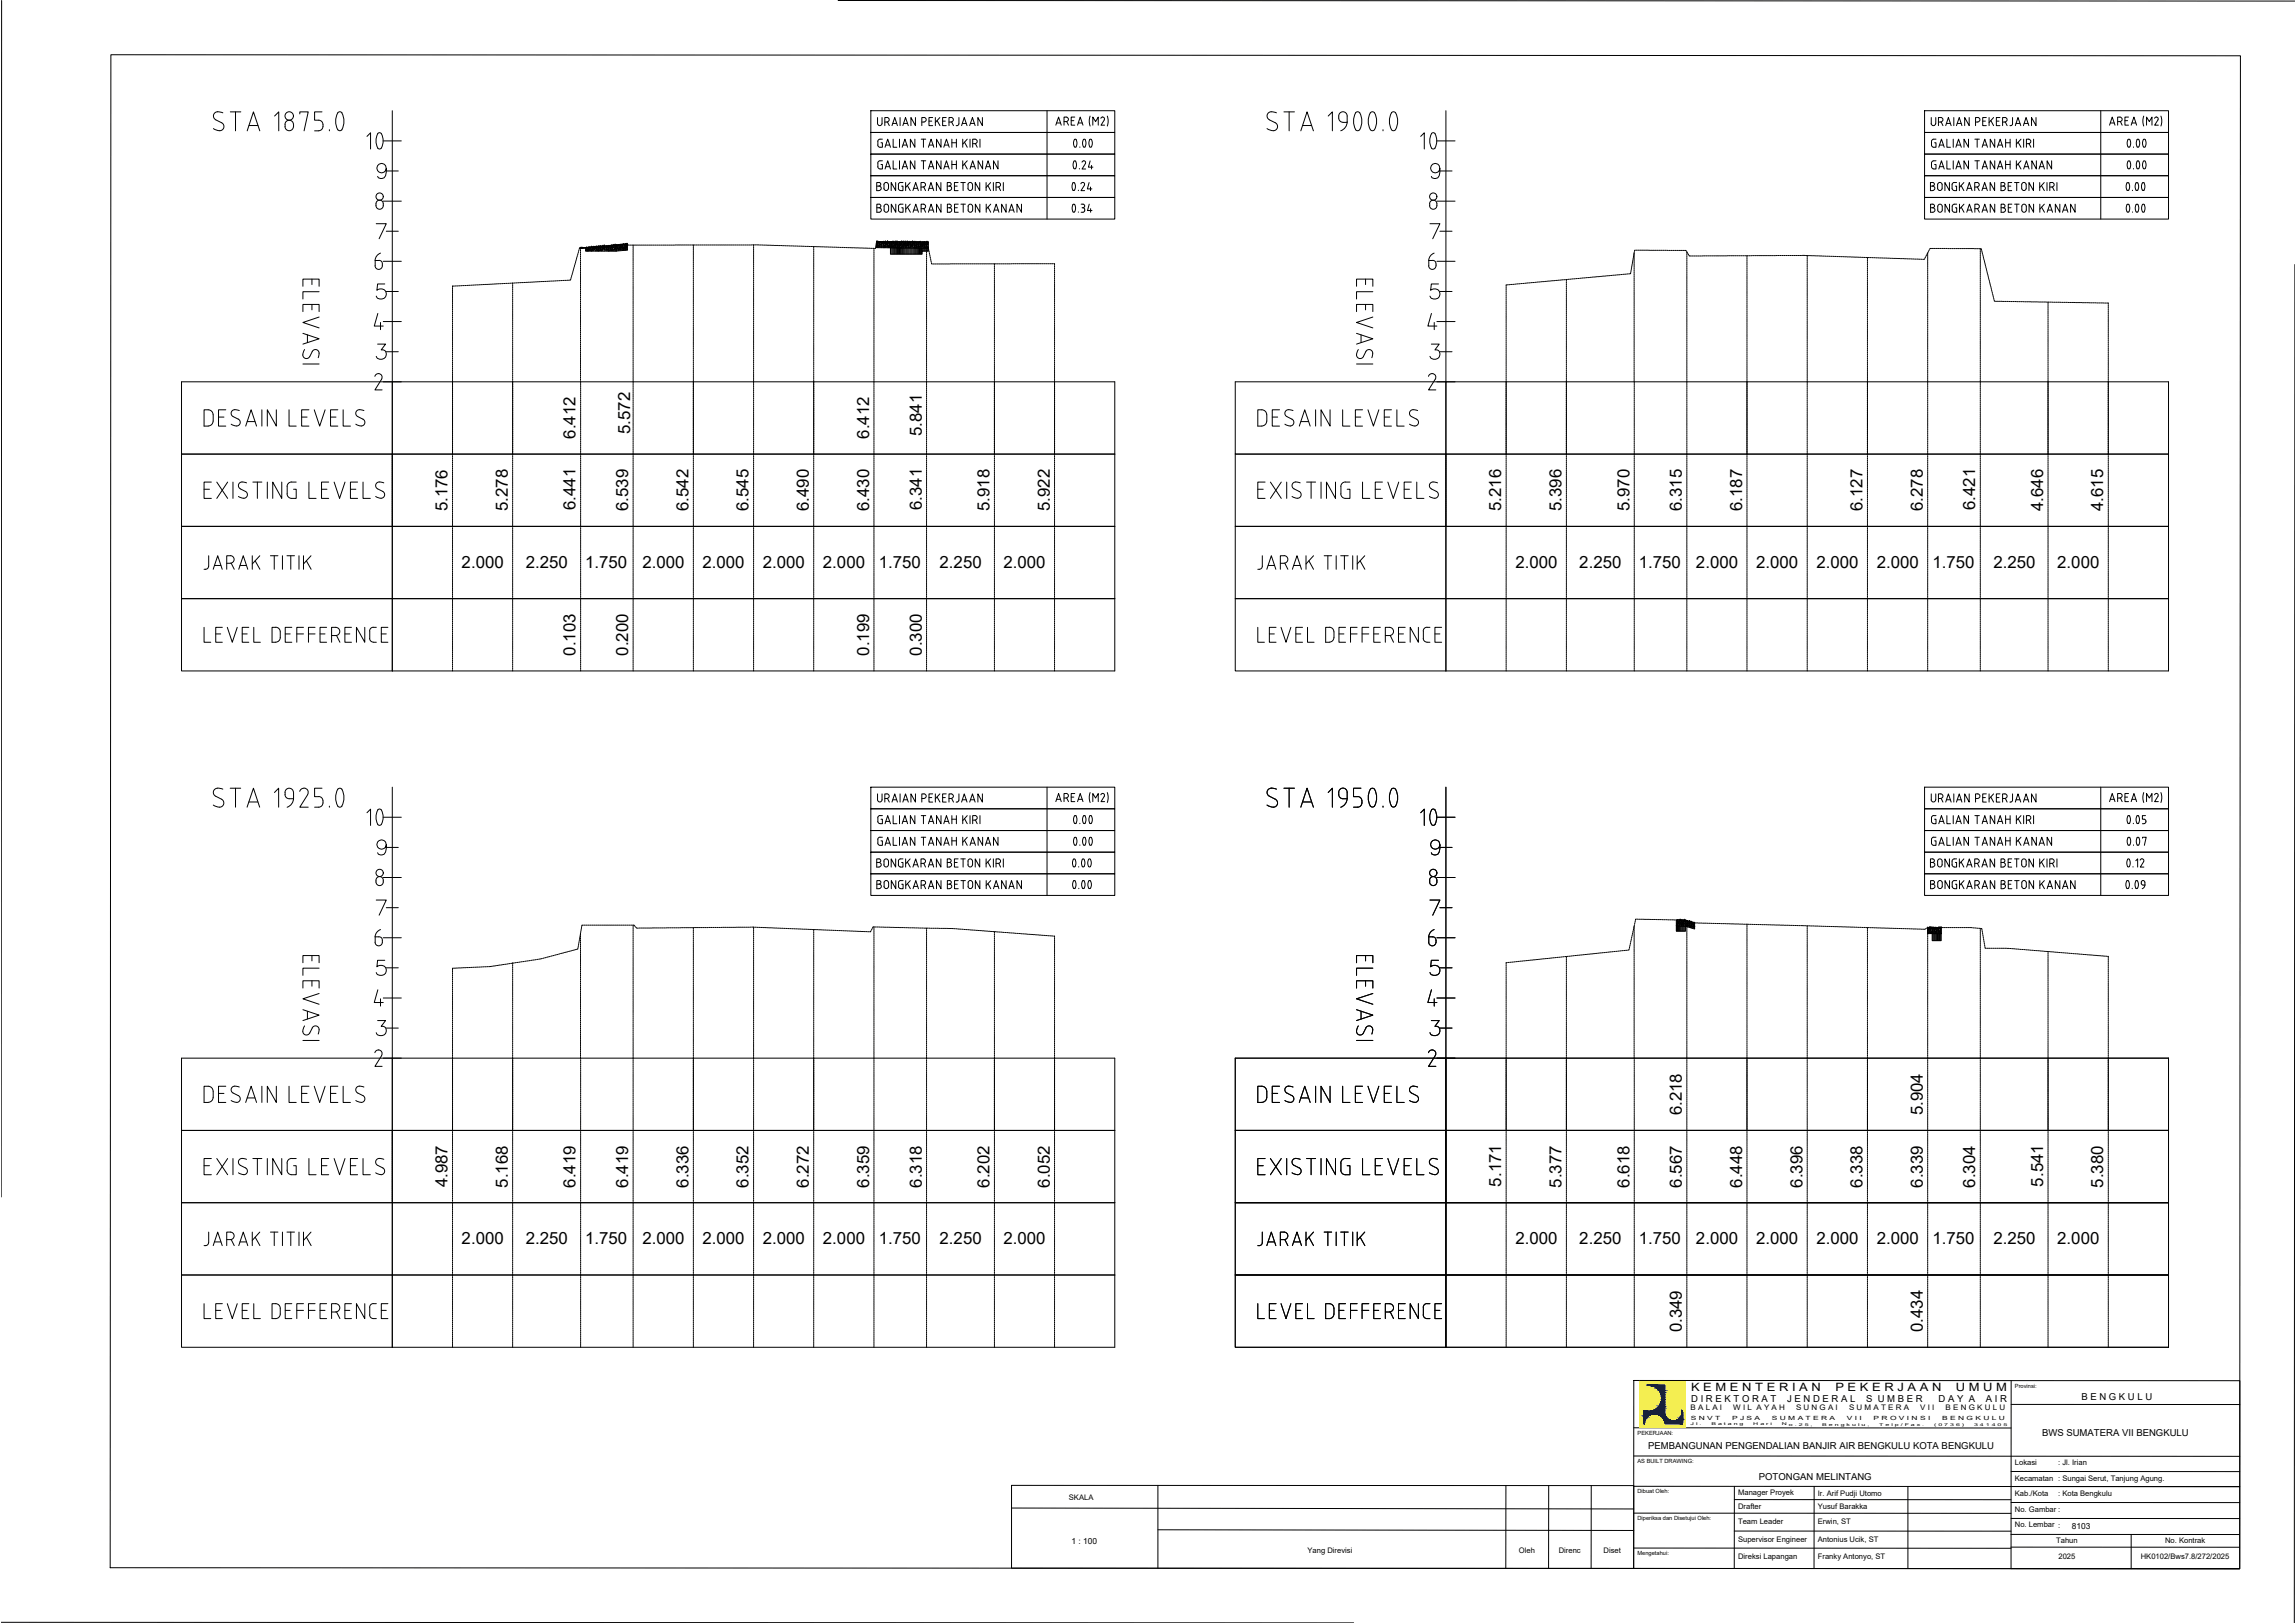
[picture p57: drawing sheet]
<svg xmlns="http://www.w3.org/2000/svg" width="420mm" height="297mm" viewBox="0 0 420 297" stroke-linecap="round" stroke-linejoin="round" font-family="sans-serif">
<defs><g id="words">
<g font-size="9.3">
<text x="63.9" y="29.6">10</text>
<text x="256.5" y="29.6">10</text>
<text x="63.9" y="153.5">10</text>
<text x="256.5" y="153.5">10</text>
</g>
<g font-size="6.2">
<text x="193.7" y="28.9">0.00</text>
<text x="386.3" y="28.9">0.00</text>
<text x="386.3" y="32.8">0.00</text>
<text x="67.7" y="50.4">6</text>
<text x="36.3" y="118.9">LEVEL DEFFERENCE</text>
<text x="229.3" y="118.9">LEVEL DEFFERENCE</text>
<text x="193.7" y="152.8">0.00</text>
<text x="193.7" y="156.6">0.00</text>
<text x="193.3" y="164.4">0.00</text>
<text x="36.3" y="242.7">LEVEL DEFFERENCE</text>
<text x="229.3" y="242.7">LEVEL DEFFERENCE</text>
</g>
<text font-size="5.7" x="386.3" y="40.6">0.00</text>
<g font-size="3.1">
<text x="105.4" y="80.3" transform="rotate(-90 105.4 80.3)">6.412</text>
<text x="115.4" y="79.5" transform="rotate(-90 115.4 79.5)">5.572</text>
<text x="159.1" y="80.3" transform="rotate(-90 159.1 80.3)">6.412</text>
<text x="168.7" y="79.8" transform="rotate(-90 168.7 79.8)">5.841</text>
<text x="81.9" y="93.6" transform="rotate(-90 81.9 93.6)">5.176</text>
<text x="93" y="93.6" transform="rotate(-90 93 93.6)">5.278</text>
<text x="105.4" y="93.4" transform="rotate(-90 105.4 93.4)">6.441</text>
<text x="115" y="93.6" transform="rotate(-90 115 93.6)">6.539</text>
<text x="126" y="93.5" transform="rotate(-90 126 93.5)">6.542</text>
<text x="137.1" y="93.6" transform="rotate(-90 137.1 93.6)">6.545</text>
<text x="148.1" y="93.6" transform="rotate(-90 148.1 93.6)">6.490</text>
<text x="159.1" y="93.6" transform="rotate(-90 159.1 93.6)">6.430</text>
<text x="168.7" y="93.4" transform="rotate(-90 168.7 93.4)">6.341</text>
<text x="181.1" y="93.6" transform="rotate(-90 181.1 93.6)">5.918</text>
<text x="192.2" y="93.6" transform="rotate(-90 192.2 93.6)">5.922</text>
<text x="274.8" y="93.6" transform="rotate(-90 274.8 93.6)">5.216</text>
<text x="285.9" y="93.6" transform="rotate(-90 285.9 93.6)">5.396</text>
<text x="298.3" y="93.6" transform="rotate(-90 298.3 93.6)">5.970</text>
<text x="307.9" y="93.6" transform="rotate(-90 307.9 93.6)">6.315</text>
<text x="318.9" y="93.6" transform="rotate(-90 318.9 93.6)">6.187</text>
<text x="341" y="93.6" transform="rotate(-90 341 93.6)">6.127</text>
<text x="352" y="93.6" transform="rotate(-90 352 93.6)">6.278</text>
<text x="361.6" y="93.4" transform="rotate(-90 361.6 93.4)">6.421</text>
<text x="374.1" y="93.5" transform="rotate(-90 374.1 93.5)">4.646</text>
<text x="385.1" y="93.5" transform="rotate(-90 385.1 93.5)">4.615</text>
<text x="84.5" y="104">2.000</text>
<text x="96.2" y="104">2.250</text>
<text x="107.1" y="104">1.750</text>
<text x="117.6" y="104">2.000</text>
<text x="128.6" y="104">2.000</text>
<text x="139.6" y="104">2.000</text>
<text x="150.7" y="104">2.000</text>
<text x="160.9" y="104">1.750</text>
<text x="172" y="104">2.250</text>
<text x="183.7" y="104">2.000</text>
<text x="277.4" y="104">2.000</text>
<text x="289.1" y="104">2.250</text>
<text x="300" y="104">1.750</text>
<text x="310.5" y="104">2.000</text>
<text x="321.5" y="104">2.000</text>
<text x="332.5" y="104">2.000</text>
<text x="343.6" y="104">2.000</text>
<text x="353.8" y="104">1.750</text>
<text x="364.9" y="104">2.250</text>
<text x="376.6" y="104">2.000</text>
<text x="105.4" y="120" transform="rotate(-90 105.4 120)">0.103</text>
<text x="115" y="120" transform="rotate(-90 115 120)">0.200</text>
<text x="159.1" y="120" transform="rotate(-90 159.1 120)">0.199</text>
<text x="168.7" y="120" transform="rotate(-90 168.7 120)">0.300</text>
<text x="307.9" y="204.1" transform="rotate(-90 307.9 204.1)">6.218</text>
<text x="352" y="204.1" transform="rotate(-90 352 204.1)">5.904</text>
<text x="81.9" y="217.3" transform="rotate(-90 81.9 217.3)">4.987</text>
<text x="93" y="217.4" transform="rotate(-90 93 217.4)">5.168</text>
<text x="105.4" y="217.3" transform="rotate(-90 105.4 217.3)">6.419</text>
<text x="115" y="217.3" transform="rotate(-90 115 217.3)">6.419</text>
<text x="126" y="217.3" transform="rotate(-90 126 217.3)">6.336</text>
<text x="137.1" y="217.3" transform="rotate(-90 137.1 217.3)">6.352</text>
<text x="148.1" y="217.3" transform="rotate(-90 148.1 217.3)">6.272</text>
<text x="159.1" y="217.3" transform="rotate(-90 159.1 217.3)">6.359</text>
<text x="168.7" y="217.3" transform="rotate(-90 168.7 217.3)">6.318</text>
<text x="181.1" y="217.3" transform="rotate(-90 181.1 217.3)">6.202</text>
<text x="192.2" y="217.3" transform="rotate(-90 192.2 217.3)">6.052</text>
<text x="274.8" y="217.2" transform="rotate(-90 274.8 217.2)">5.171</text>
<text x="285.9" y="217.4" transform="rotate(-90 285.9 217.4)">5.377</text>
<text x="298.3" y="217.3" transform="rotate(-90 298.3 217.3)">6.618</text>
<text x="307.9" y="217.3" transform="rotate(-90 307.9 217.3)">6.567</text>
<text x="318.9" y="217.3" transform="rotate(-90 318.9 217.3)">6.448</text>
<text x="330" y="217.3" transform="rotate(-90 330 217.3)">6.396</text>
<text x="341" y="217.3" transform="rotate(-90 341 217.3)">6.338</text>
<text x="352" y="217.3" transform="rotate(-90 352 217.3)">6.339</text>
<text x="361.6" y="217.3" transform="rotate(-90 361.6 217.3)">6.304</text>
<text x="374.1" y="217.2" transform="rotate(-90 374.1 217.2)">5.541</text>
<text x="385.1" y="217.3" transform="rotate(-90 385.1 217.3)">5.380</text>
<text x="84.5" y="227.8">2.000</text>
<text x="96.2" y="227.8">2.250</text>
<text x="107.1" y="227.8">1.750</text>
<text x="117.6" y="227.8">2.000</text>
<text x="128.6" y="227.8">2.000</text>
<text x="139.6" y="227.8">2.000</text>
<text x="150.7" y="227.8">2.000</text>
<text x="160.9" y="227.8">1.750</text>
<text x="172" y="227.8">2.250</text>
<text x="183.7" y="227.8">2.000</text>
<text x="277.4" y="227.8">2.000</text>
<text x="289.1" y="227.8">2.250</text>
<text x="300" y="227.8">1.750</text>
<text x="310.5" y="227.8">2.000</text>
<text x="321.5" y="227.8">2.000</text>
<text x="332.5" y="227.8">2.000</text>
<text x="343.6" y="227.8">2.000</text>
<text x="353.8" y="227.8">1.750</text>
<text x="364.9" y="227.8">2.250</text>
<text x="376.6" y="227.8">2.000</text>
<text x="307.9" y="243.8" transform="rotate(-90 307.9 243.8)">0.349</text>
<text x="352" y="243.8" transform="rotate(-90 352 243.8)">0.434</text>
</g>
<g font-size="2.1">
<text x="309.6" y="254.6">K E M E N T E R I A N</text>
<text x="336" y="254.6">P E K E R J A A N</text>
<text x="358.1" y="254.7">U M U M</text>
</g>
<g font-size="1.7">
<text x="309.6" y="256.5">D I R E K T O R A T</text>
<text x="327.2" y="256.5">J E N D E R A L</text>
<text x="341.6" y="256.5">S U M B E R</text>
<text x="354.9" y="256.5">D A Y A</text>
<text x="363.5" y="256.5">A I R</text>
<text x="381" y="256.3">B E N G K U L U</text>
<text x="373.8" y="262.9">BWS SUMATERA VII BENGKULU</text>
<text x="301.7" y="265.2">PEMBANGUNAN PENGENDALIAN BANJIR AIR BENGKULU KOTA BENGKULU</text>
<text x="322" y="270.9">POTONGAN MELINTANG</text>
</g>
<g font-size="1.5">
<text x="379.3" y="279.9">8103</text>
<text x="196.2" y="282.6">1 : 100</text>
</g>
<g font-size="1.4">
<text x="309.5" y="258.1">B A L A I</text>
<text x="317.3" y="258.1">W I L A Y A H</text>
<text x="328.8" y="258.1">S U N G A I</text>
<text x="338.5" y="258.1">S U M A T E R A</text>
<text x="351.5" y="258.1">V I I</text>
<text x="356.2" y="258.1">B E N G K U L U</text>
<text x="368.9" y="268.2">Lokasi</text>
<text x="376.8" y="268.2">: Jl. Irian</text>
<text x="195.7" y="274.6">SKALA</text>
<text x="318.2" y="273.7">Manager Proyek</text>
<text x="332.8" y="273.8">Ir. Arif Pudji Utomo</text>
<text x="368.9" y="271">Kecamatan : Sungai Serut, Tanjung Agung.</text>
<text x="368.9" y="273.7">Kab./Kota</text>
<text x="376.8" y="273.7">: Kota Bengkulu</text>
<text x="318.2" y="276.1">Drafter</text>
<text x="318.2" y="278.9">Team Leader</text>
<text x="332.8" y="276.2">Yusuf Barakka</text>
<text x="332.8" y="279">Erwin, ST</text>
<text x="368.9" y="276.6">No. Gambar :</text>
<text x="368.9" y="279.6">No. Lembar :</text>
<text x="239.4" y="284.2">Yang Direvisi</text>
<text x="278.1" y="284.2">Oleh</text>
<text x="285.4" y="284.2">Direnc</text>
<text x="293.6" y="284.2">Diset</text>
<text x="318.2" y="282.2">Supervisor Engineer</text>
<text x="318.2" y="285.3">Direksi Lapangan</text>
<text x="332.8" y="282.2">Antonius Ucik, ST</text>
<text x="332.8" y="285.4">Franky Antonyo, ST</text>
<text x="376.4" y="282.4">Tahun</text>
<text x="376.9" y="285.4">2025</text>
<text x="391.9" y="285.4">HK0102/Bws7.8/272/2025</text>
<text x="396.4" y="282.4">No. Kontrak</text>
</g>
<g font-size="1">
<text x="368.9" y="254">Provinsi:</text>
<text x="299.8" y="262.6">PEKERJAAN:</text>
<text x="309.5" y="259.8">S N V T</text>
<text x="317.1" y="259.8">P J S A</text>
<text x="324.4" y="259.8">S U M A T E R A</text>
<text x="338.1" y="259.8">V I I</text>
<text x="343" y="259.8">P R O V I N S I</text>
<text x="355.6" y="259.8">B E N G K U L U</text>
<text x="299.8" y="267.8">AS BUILT DRAWING:</text>
<text x="299.8" y="273.3">Dibuat Oleh:</text>
<text x="299.8" y="278.2">Diperiksa dan Disetujui Oleh:</text>
<text x="299.8" y="284.6">Mengetahui:</text>
</g>
<g font-size=".7">
<text x="309.5" y="260.9">J l .</text>
<text x="313.3" y="260.9">B a t a n g</text>
<text x="321" y="260.9">H a r i</text>
<text x="326.2" y="260.9">N o . 2 5 ,</text>
<text x="333.6" y="260.9">B e n g k u l u ,</text>
<text x="344" y="260.9">T e l p / F a x .</text>
<text x="354.1" y="260.9">( 0 7 3 6 )</text>
<text x="361.4" y="260.9">3 4 1 4 0 5</text>
</g>
</g></defs>
<!-- layer: C-SECTIONVIEWS_Text (Titles) -->
<g fill="none" stroke="#000" stroke-width=".18">
<path d="M39.8 20.5l1 .1M39.8 20.5a.77 .77 0 0 0-.7 .5 .77 .77 0 0 0 .4 .9l1.1 .6a.83 .83 0 0 1 .2 1.2 .83 .83 0 0 1-1.2 .1l-.5-.3M42.2 20.5h1.9M43.1 20.5v3.4M45.3 23.9l1.1-3.4 1.2 3.4M45.6 23h1.6M50.3 21.2l.7-.7v3.4M52.4 22.2a.83 .83 0 0 1 1 0 .83 .83 0 0 1 .3 1 .76 .76 0 0 1-.7 .7 .76 .76 0 0 1-.8-.7v-.7zM54.9 20.9v-.4h1.5l-.7 3.4M58.9 20.5h-1.3v1.5h.7a.98 .98 0 0 1 .9 1 .98 .98 0 0 1-.9 .9h-.7M60.3 23.7v.2M69 36.8a.8 .8 0 0 1 1.2 .5 .8 .8 0 0 1-.7 1 .86 .86 0 0 1-.7-.6 .86 .86 0 0 1 .2-.9z"/>
<path d="M233.7 20.6l-.3-.1a.86 .86 0 0 0-1.2 .1 .86 .86 0 0 0 0 1.2 3.3 3.3 0 0 1 1.6 1 .85 .85 0 0 1-.3 1 .85 .85 0 0 1-1 0l-.5-.3M235.1 20.5h1.9M236 20.5v3.4M238.1 23.9l1.2-3.4 1.2 3.4M238.5 23h1.6M243.2 21.2l.7-.7v3.4M246.6 22.4h-.7a.94 .94 0 0 1-.8-1.1 .94 .94 0 0 1 1.1-.8l.2 .2a2.3 2.3 0 0 1-.9 3.2M248.2 20.6l.5-.1a2.77 2.77 0 0 1 .2 3.2M248.2 23.7l.3 .2 .4-.2M248.2 20.6a3.2 3.2 0 0 0 0 3.1M250.9 23.7a2.77 2.77 0 0 1 .2-3.2h.3a2.77 2.77 0 0 1 .2 3.2M250.9 23.7l.4 .2 .3-.2"/>
<path d="M253.2 23.7v.2M261.7 37.3a.7 .7 0 0 1 .9-.7 .7 .7 0 0 1 .5 1 .67 .67 0 0 1-.7 .7 .67 .67 0 0 1-.7-.7M261.7 37.3v.3M55.5 52.4v-1.3h2.9v1.3M55.5 57v-1.3h2.9v1.3M57.1 51.1v1M57.1 55.7v1M58.4 53.4h-2.9v1.3M58.4 58l-2.9 1 2.9 1M68.9 40.9h1.8l-1.3 2.8M69.2 57.4l-.7 2.3h1.7M69.7 59v1.3"/>
<path d="M70.4 52h-1.3l-.1 1.1a.98 .98 0 0 1 1.5 0 .98 .98 0 0 1-.2 1.5 .98 .98 0 0 1-1.4-.4M248.3 52.4v-1.3h3v1.3M248.3 57v-1.3h3v1.3M250 51.1v1M250 55.7v1M251.3 53.4h-3v1.3M251.3 58l-3 1 3 1M261.8 40.9h1.8l-1.3 2.8M262.1 57.4l-.7 2.3h1.7M262.2 47.7a.81 .81 0 0 1 .7 .9 .81 .81 0 0 1-.9 .7l-.4-.4v-1.2h.6M262.6 46.3a1.51 1.51 0 0 0-1 1.4M262.6 59v1.3"/>
<path d="M263.4 52h-1.4l-.1 1.1a.97 .97 0 0 1 1.5 0 .97 .97 0 0 1-.2 1.5 .97 .97 0 0 1-1.4-.4M39 77.1a.9 .9 0 0 1-.9 .9M39 75.9a.9 .9 0 0 0-.9-.9h-.7v3h.7M39 75.9v1.2M40 76.3h1M41.3 75h-1.3v3h1.3M42.3 77.6l1 .4M42.7 76.2l.9 .5a.67 .67 0 0 1 .4 .8 .67 .67 0 0 1-.7 .5M43.8 75.1h-.3a.73 .73 0 0 0-1 .1 .73 .73 0 0 0 .2 1M45 78l1-3 1 3M45.3 77.2h1.4M47.9 75v3"/>
<path d="M50.6 75v3l-1.7-3v3M52.9 75v3h1.3M55.2 76.3h1M55.5 61l2.9 1-2.9 1M55.5 66.6h2.9M55.8 64a.9 .9 0 0 0-.4 1 .9 .9 0 0 0 .8 .6l.5-.3 .5-1a.73 .73 0 0 1 1-.2 .73 .73 0 0 1 .1 1.1v.3M56.3 61.3v1.4M56.6 75h-1.4v3h1.4M57.5 75l1 3 1-3M60.5 76.3h1M61.8 75h-1.3v3h1.3M62.8 75v3h1.4"/>
<path d="M66.6 75.1h-.2a.73 .73 0 0 0-1.1 .1 .73 .73 0 0 0 .2 1l.9 .5a.71 .71 0 0 1 .2 1 .71 .71 0 0 1-1 .2l-.5-.3M68.6 68.9a.67 .67 0 0 1 .9-.5 .67 .67 0 0 1 .4 1M69.1 63h1.5l-.8 1a.89 .89 0 0 1 .9 1.1 .89 .89 0 0 1-1.2 .7l-.4-.2-.2-.4M69.9 69.4l-1.3 2h1.4M231.9 75.9a.9 .9 0 0 0-.9-.9h-.7v3h.7M231.9 75.9v1.2a.9 .9 0 0 1-.9 .9M232.9 76.3h1M234.3 75h-1.4v3h1.4M235.6 76.2l.9 .5a.71 .71 0 0 1 .2 1 .71 .71 0 0 1-1 .2l-.5-.3M236.7 75.1h-.2a.73 .73 0 0 0-1.1 .1 .73 .73 0 0 0 .2 1M237.9 78l1-3 1 3M238.2 77.2h1.4"/>
<path d="M240.9 75v3M243.5 75v3l-1.6-3v3M245.8 75v3h1.3M248.1 76.3h1M248.3 61l3 1-3 1M248.3 66.6h3M248.7 64a.9 .9 0 0 0-.4 1 .9 .9 0 0 0 .9 .6l.4-.3M249.2 61.3v1.4M249.4 75h-1.3v3h1.3M250.1 64.3a.73 .73 0 0 1 1-.2 .73 .73 0 0 1 .1 1.1l-.1 .3M250.1 64.3l-.5 1M250.4 75l1 3 1-3"/>
<path d="M253.4 76.3h1M254.7 75h-1.3v3h1.3M255.7 75v3h1.4M258.7 75a.67 .67 0 0 0-.6 .5 .67 .67 0 0 0 .3 .7l.9 .5a.71 .71 0 0 1 .2 1 .71 .71 0 0 1-1 .2l-.5-.3M258.7 75l.8 .1M261.5 68.9a.68 .68 0 0 1 .9-.5 .68 .68 0 0 1 .4 1l-1.3 2h1.4M262 63h1.5l-.8 1a.89 .89 0 0 1 .9 1.1 .89 .89 0 0 1-1.2 .7l-.4-.2-.2-.4M37.4 89.5h1M38.7 88.2h-1.3v3h1.3M39.7 88.2l2 3M41.7 88.2l-2 3M42.7 88.2v3"/>
<path d="M44 89.5l.9 .4a.71 .71 0 0 1 .2 1 .71 .71 0 0 1-1 .2l-.4-.2M45.1 88.4l-.2-.1a.73 .73 0 0 0-1.1 .1 .73 .73 0 0 0 .2 1.1M46.3 88.2h1.6M47.1 88.2v3M48.9 88.2v3M51.6 88.2v3l-1.7-3v3M52.6 89.1v1.3M53.4 88.2a.84 .84 0 0 0-.8 .8M53.4 88.2h.8M53.7 89.5h.5v1.7h-.8a.84 .84 0 0 1-.8-.8M56.6 88.2v3h1.3M58.9 89.5h1"/>
<path d="M60.2 88.2h-1.3v3h1.3M61.2 88.2l1 3 1-3M64.2 89.5h1M65.5 88.2h-1.3v3h1.3M66.5 88.2v3h1.3M70.3 88.4l-.3-.1a.73 .73 0 0 0-1.1 .1 .73 .73 0 0 0 .2 1.1l1 .4a.71 .71 0 0 1 .2 1.1 .71 .71 0 0 1-1.1 .1l-.4-.2M230.3 89.5h1M231.6 88.2h-1.3v3h1.3M232.6 88.2l2 3M234.6 88.2l-2 3M235.6 88.2v3M238 88.4l-.2-.1a.73 .73 0 0 0-1.1 .1 .73 .73 0 0 0 .2 1.1l.9 .4a.71 .71 0 0 1 .2 1.1 .71 .71 0 0 1-1 .1l-.5-.2"/>
<path d="M239.2 88.2h1.7M240 88.2v3M241.9 88.2v3M244.5 88.2v3l-1.7-3v3M245.5 89.1v1.3M246.3 88.2a.84 .84 0 0 0-.8 .8M246.3 88.2h.8M246.6 89.5h.5v1.7h-.8a.84 .84 0 0 1-.8-.8M249.4 88.2v3h1.4M251.8 89.5h1M253.1 88.2h-1.3v3h1.3M254.1 88.2l1 3 1-3"/>
<path d="M257.1 89.5h.9M258.4 88.2h-1.3v3h1.3M259.4 88.2v3h1.3M263.2 88.4l-.3-.1a.73 .73 0 0 0-1 .1 .73 .73 0 0 0 .1 1.1l1 .4a.71 .71 0 0 1 .2 1.1 .71 .71 0 0 1-1 .1l-.5-.2M38.2 103.6a.63 .63 0 0 1-.8 .6M38.2 101.7v1.9M39 104.2l.9-2.5 .8 2.5M39.3 103.5h1.1M41.5 103.1h.7M42.2 101.7a.69 .69 0 0 1 .7 .7 .69 .69 0 0 1-.7 .7M42.2 101.7h-.7v2.5M42.3 103.1l.6 1.1"/>
<path d="M43.7 104.2l.8-2.5 .9 2.5M43.9 103.5h1.2M46.2 101.7v2.5M46.7 102.6l.9 1.6M47.6 101.7l-1.4 1.5M49.5 101.7h1.4M50.2 101.7v2.5M51.7 101.7v2.5M52.5 101.7h1.4M53.2 101.7v2.5M54.7 101.7v2.5M55.6 101.7v2.5"/>
<path d="M56.1 102.6l.9 1.6M56.9 101.7l-1.3 1.5M231.1 101.7v1.9a.63 .63 0 0 1-.8 .6M231.9 104.2l.8-2.5 .9 2.5M232.2 103.5h1.1M234.4 103.1h.7M235.1 101.7a.69 .69 0 0 1 .7 .7 .69 .69 0 0 1-.7 .7M235.1 101.7h-.7v2.5M235.2 103.1l.6 1.1M236.6 104.2l.8-2.5 .9 2.5M236.9 103.5h1.1M239.1 101.7v2.5"/>
<path d="M239.6 102.6l.9 1.6M240.5 101.7l-1.4 1.5M242.4 101.7h1.4M243.1 101.7v2.5M244.6 101.7v2.5M245.4 101.7h1.4M246.1 101.7v2.5M247.7 101.7v2.5M248.5 101.7v2.5M249 102.6l.9 1.6M249.9 101.7l-1.4 1.5M39 147.3l1.2 .4"/>
<path d="M39.8 144.3a.77 .77 0 0 0-.7 .6 .77 .77 0 0 0 .4 .8l1.1 .6a.77 .77 0 0 1 .4 .8 .77 .77 0 0 1-.8 .6M39.8 144.2l1 .2M42.1 144.3h2M43.1 144.3v3.4M45.2 147.7l1.2-3.4 1.1 3.4M45.6 146.8h1.6M50.2 145l.8-.7v3.4M53.7 146.2h-.8a.94 .94 0 0 1-.7-1.1 .94 .94 0 0 1 1-.8l.3 .2a2.27 2.27 0 0 1-.9 3.2M55.6 144.3a.79 .79 0 0 0-.7 .5M55.7 144.2a.77 .77 0 0 1 .6 1.2M56.3 145.4l-1.4 2.3h1.5M58.3 145.8a.99 .99 0 0 1 .9 1 .99 .99 0 0 1-.9 .9h-.7"/>
<path d="M58.9 144.3h-1.3v1.5h.8M60.3 147.5v.2M232.7 144.2l1 .2M232.7 144.3a.77 .77 0 0 0-.7 .6 .77 .77 0 0 0 .4 .8l1.1 .6a.83 .83 0 0 1 .2 1.2 .83 .83 0 0 1-1.2 .1l-.5-.3M235.1 144.3h1.9M236 144.3v3.4M238.1 147.7l1.2-3.4 1.2 3.4M238.5 146.8h1.6M243.2 145l.7-.7v3.4M245.1 145a.77 .77 0 0 1 .8-.8 .77 .77 0 0 1 .7 .8M245.1 145a.89 .89 0 0 0 .8 1.2h.7M246.6 145a2.4 2.4 0 0 1-.8 2.5l-.3 .2"/>
<path d="M248.5 145.8a.77 .77 0 0 1 .8 .8M249.2 144.3h-1.4v1.5h.8M249.3 147a.77 .77 0 0 1-.8 .7h-.7M249.3 146.6v.4M250.9 144.4l.5-.1a2.63 2.63 0 0 1 0 3.4h-.3a2.77 2.77 0 0 1-.2-3.3zM253.2 147.5v.2M55.5 176.2v-1.3h2.9v1.3M57.1 174.9v1M57.1 179.5v1M58.4 177.2h-2.9v1.3M68.9 164.7h1.8l-1.3 2.8M69 160.6a.79 .79 0 0 1 1.2 .4 .79 .79 0 0 1-.7 1.1 .85 .85 0 0 1-.7-.6 .85 .85 0 0 1 .2-.9z"/>
<path d="M69.7 170.1a1.51 1.51 0 0 0-1 1.4M70 172.1l-.2-.5a1.28 1.28 0 0 0-1.1-.1v1M70 172.1a.7 .7 0 0 1-.5 1 .7 .7 0 0 1-.8-.7M70.4 175.8h-1.3l-.1 1.1a.98 .98 0 0 1 1.5 0 .98 .98 0 0 1-.2 1.5 .98 .98 0 0 1-1.4-.4M248.3 176.2v-1.3h3v1.3M250 174.9v1M250 179.5v1M251.3 177.2h-3v1.3M261.6 171.5v.9a.71 .71 0 0 0 .8 .7 .71 .71 0 0 0 .5-1M261.6 171.5h.6M261.7 161.1a.7 .7 0 0 1 .9-.7 .7 .7 0 0 1 .5 1 .67 .67 0 0 1-.7 .7 .67 .67 0 0 1-.7-.7M261.7 161.1v.3"/>
<path d="M261.8 164.7h1.8l-1.3 2.8M262.2 171.5l.5 .1 .2 .5M262.6 170.1a1.51 1.51 0 0 0-1 1.4M263.4 175.8h-1.4l-.1 1.1a.97 .97 0 0 1 1.5 0 .97 .97 0 0 1-.2 1.5 .97 .97 0 0 1-1.4-.4M39 199.7a.9 .9 0 0 0-.9-.9h-.7v3a1.3 1.3 0 0 0 1.5-.6l.1-.4M39 199.7v1.2M41.3 198.8h-1.3v3h1.3M43.8 198.9h-.3a.73 .73 0 0 0-1 .1 .73 .73 0 0 0 .2 1M47.9 198.8v3M50.6 198.8v3l-1.7-3v3M52.9 198.8v3h1.3M55.5 180.8v-1.3h2.9v1.3"/>
<path d="M55.5 184.8l2.9 1-2.9 1M55.5 190.4h2.9M55.8 187.8l-.3 .4a.72 .72 0 0 0 .2 1.1 .72 .72 0 0 0 1-.2l.5-1M56.3 185.1v1.4M56.6 198.8h-1.4v3h1.4M57.2 188.1a.73 .73 0 0 1 1-.2 .73 .73 0 0 1 .1 1.1v.2M57.5 198.8l1 3 1-3M58.4 181.8l-2.9 1 2.9 1M61.8 198.8h-1.3v3h1.3M62.8 198.8v3h1.4M66.6 198.9h-.2a.73 .73 0 0 0-1.1 .1 .73 .73 0 0 0 .2 1l.9 .5a.71 .71 0 0 1 .2 1 .71 .71 0 0 1-1 .2l-.5-.3M68.6 192.7a.67 .67 0 0 1 .9-.5 .67 .67 0 0 1 .4 1"/>
<path d="M69.1 186.8h1.5l-.8 1a.88 .88 0 0 1 .9 1 .88 .88 0 0 1-1.2 .7l-.4-.1-.2-.4M69.2 181.2l-.7 2.3h1.7M69.7 182.8v1.3M69.9 193.2l-1.3 2h1.4M231.9 199.7a.9 .9 0 0 0-.9-.9h-.7v3a1.29 1.29 0 0 0 1.5-.6l.1-.4M231.9 199.7v1.2M234.3 198.8h-1.4v3h1.4M236.7 198.9h-.2a.73 .73 0 0 0-1.1 .1 .73 .73 0 0 0 .2 1M240.9 198.8v3M243.5 198.8v3l-1.6-3v3M245.8 198.8v3h1.3M248.3 180.8v-1.3h3v1.3"/>
<path d="M248.3 184.8l3 1-3 1M248.3 190.4h3M248.7 187.8l-.3 .4a.72 .72 0 0 0 .2 1.1 .72 .72 0 0 0 1-.2M249.2 185.1v1.4M249.4 198.8h-1.3v3h1.3M250.1 188.1a.73 .73 0 0 1 1-.2 .73 .73 0 0 1 .1 1.1l-.1 .2M250.1 188.1l-.5 1M250.4 198.8l1 3 1-3M251.3 181.8l-3 1 3 1M254.7 198.8h-1.3v3h1.3M255.7 198.8v3h1.4M258.7 198.8a.67 .67 0 0 0-.6 .5 .67 .67 0 0 0 .3 .7l.9 .5a.7 .7 0 0 1 .2 1 .7 .7 0 0 1-1 .2l-.5-.3"/>
<path d="M258.7 198.8l.8 .1M261.5 192.7a.68 .68 0 0 1 .9-.5 .68 .68 0 0 1 .4 1l-1.3 2h1.4M262 186.8h1.5l-.8 1a.88 .88 0 0 1 .9 1 .88 .88 0 0 1-1.2 .7l-.4-.1-.2-.4M262.1 181.2l-.7 2.3h1.7M262.6 182.8v1.3M37.4 213.3h1M38.7 212h-1.3v3h1.3M39.7 212l2 3M40 200.1h1M41.7 212l-2 3M42.3 201.4l1 .3M42.7 212v3"/>
<path d="M42.7 200.1l.9 .4a.67 .67 0 0 1 .4 .8 .67 .67 0 0 1-.7 .5M44 213.3l.9 .4a.7 .7 0 0 1 .2 1 .7 .7 0 0 1-1 .2l-.4-.3M45 201.8l1-3 1 3M45.1 212.2l-.2-.1a.73 .73 0 0 0-1.1 .1 .73 .73 0 0 0 .2 1.1M45.3 200.9h1.4M46.3 212h1.6M47.1 212v3M48.9 212v3M51.6 212v3l-1.7-3v3M52.6 212.9v1.3M53.4 212a.84 .84 0 0 0-.8 .8M53.4 212h.8"/>
<path d="M53.7 213.3h.5v1.7h-.8a.84 .84 0 0 1-.8-.8M55.2 200.1h1M56.6 212v3h1.3M58.9 213.3h1M60.2 212h-1.3v3h1.3M60.5 200.1h1M61.2 212l1 3 1-3M64.2 213.3h1M65.5 212h-1.3v3h1.3M66.5 212v3h1.3M70.3 212.2l-.3-.1a.73 .73 0 0 0-1.1 .1 .73 .73 0 0 0 .2 1.1l1 .4a.7 .7 0 0 1 .2 1.1 .7 .7 0 0 1-1.1 .1l-.4-.3M230.3 213.3h1"/>
<path d="M231.6 212h-1.3v3h1.3M232.6 212l2 3M232.9 200.1h1M234.6 212l-2 3M235.6 212v3M235.6 200.1l.9 .4a.7 .7 0 0 1 .2 1 .7 .7 0 0 1-1 .2l-.5-.3M237.9 201.8l1-3 1 3M238 212.2l-.2-.1a.73 .73 0 0 0-1.1 .1 .73 .73 0 0 0 .2 1.1l.9 .4a.71 .71 0 0 1 .2 1.1 .71 .71 0 0 1-1 .1l-.5-.3M238.2 200.9h1.4M239.2 212h1.7M240 212v3M241.9 212v3"/>
<path d="M244.5 212v3l-1.7-3v3M245.5 212.9v1.3M246.3 212a.84 .84 0 0 0-.8 .8M246.3 212h.8M246.6 213.3h.5v1.7h-.8a.84 .84 0 0 1-.8-.8M248.1 200.1h1M249.4 212v3h1.4M251.8 213.3h1M253.1 212h-1.3v3h1.3M253.4 200.1h1M254.1 212l1 3 1-3M257.1 213.3h.9"/>
<path d="M258.4 212h-1.3v3h1.3M259.4 212v3h1.3M263.2 212.2l-.3-.1a.73 .73 0 0 0-1 .1 .73 .73 0 0 0 .1 1.1l1 .4a.7 .7 0 0 1 .2 1.1 .7 .7 0 0 1-1 .1l-.5-.3M38.2 227.4a.63 .63 0 0 1-.8 .6M38.2 225.5v1.9M39 228l.9-2.5 .8 2.5M39.3 227.3h1.1M41.5 226.9h.7M42.2 225.5a.69 .69 0 0 1 .7 .7 .69 .69 0 0 1-.7 .7M42.2 225.5h-.7v2.5M42.3 226.9l.6 1.1M43.7 228l.8-2.5 .9 2.5"/>
<path d="M43.9 227.3h1.2M46.2 225.5v2.5M46.7 226.4l.9 1.6M47.6 225.5l-1.4 1.5M49.5 225.5h1.4M50.2 225.5v2.5M51.7 225.5v2.5M52.5 225.5h1.4M53.2 225.5v2.5M54.7 225.5v2.5M55.6 225.5v2.5M56.1 226.4l.9 1.6"/>
<path d="M56.9 225.5l-1.3 1.5M231.1 225.5v1.9a.63 .63 0 0 1-.8 .6M231.9 228l.8-2.5 .9 2.5M232.2 227.3h1.1M234.4 226.9h.7M235.1 225.5a.69 .69 0 0 1 .7 .7 .69 .69 0 0 1-.7 .7M235.1 225.5h-.7v2.5M235.2 226.9l.6 1.1M236.6 228l.8-2.5 .9 2.5M236.9 227.3h1.1M239.1 225.5v2.5M239.6 226.4l.9 1.6"/>
<path d="M240.5 225.5l-1.4 1.5M242.4 225.5h1.4M243.1 225.5v2.5M244.6 225.5v2.5M245.4 225.5h1.4M246.1 225.5v2.5M247.7 225.5v2.5M248.5 225.5v2.5M249 226.4l.9 1.6M249.9 225.5l-1.4 1.5"/>
<circle cx="52.9" cy="21.2" r=".77"/>
<circle cx="69.5" cy="36" r=".67"/>
<circle cx="262.4" cy="36" r=".67"/>
<circle cx="69.5" cy="159.8" r=".67"/>
<circle cx="262.4" cy="159.8" r=".67"/>
</g>
<!-- layer: C-SECTIONVIEWS_Grid -->
<g fill="none" stroke="#000" stroke-width=".18">
<path d="M70.2 36.8h3.3M71.8 20.3v102.5M263.1 36.8h3.3M264.7 20.3v102.5M70.2 58.9h3.3M70.7 53.3h2.2M70.7 42.3h2.2M263.1 58.9h3.3M263.1 47.8h3.3M263.6 53.3h2.2M263.6 42.3h2.2M70.7 64.4h2.2"/>
<path d="M73.5 69.9h-40.3v13.2h38.6v-13.2h132.3v52.9h-132.3M263.6 64.4h2.2M266.4 69.9h-40.3v13.2h38.6v-13.2h132.3v52.9h-132.3M33.2 83.1h170.9h-132.3v13.2h-38.6zM33.2 96.3h170.9h-132.3v13.3h-38.6zM226.1 83.1h170.9h-132.3v13.2h-38.6zM226.1 96.3h170.9h-132.3v13.3h-38.6zM33.2 109.6h170.9h-132.3v13.2h-38.6zM226.1 109.6h170.9h-132.3v13.2h-38.6zM71.8 144.1v102.5M264.7 144.1v102.5M70.2 171.6h3.3"/>
<path d="M70.2 160.6h3.3M70.7 177.1h2.2M70.7 166.1h2.2M263.1 171.6h3.3M263.1 160.6h3.3M263.6 177.1h2.2M263.6 166.1h2.2M70.2 182.7h3.3M70.7 188.2h2.2M73.5 193.7h-40.3v13.2h38.6v-13.2h132.3v52.9h-132.3M263.1 182.7h3.3M263.6 188.2h2.2"/>
<path d="M266.4 193.7h-40.3v13.2h38.6v-13.2h132.3v52.9h-132.3M33.2 206.9h170.9h-132.3v13.2h-38.6zM226.1 206.9h170.9h-132.3v13.2h-38.6zM33.2 220.1h170.9h-132.3v13.2h-38.6zM33.2 233.3h170.9h-132.3v13.3h-38.6zM226.1 220.1h170.9h-132.3v13.2h-38.6zM226.1 233.3h170.9h-132.3v13.3h-38.6z"/>
</g>
<!-- layer: C-SECTIONVIEWS_Text (Band Entries) -->
<g fill="none" stroke="#000" stroke-width=".18">
<path d="M82.8 69.9v.1M82.8 70.2v.2M82.8 70.6v.2M82.8 70.9v.3M82.8 71.3v.3M82.8 71.7v.2M82.8 72.1v.2M82.8 72.4v.3M82.8 72.8v.3M82.8 73.2v.2M82.8 73.6v.2M82.8 73.9v.3"/>
<path d="M82.8 74.3v.3M82.8 74.7v.2M82.8 75v.3M82.8 75.4v.3M82.8 75.8v.3M82.8 76.2v.2M82.8 76.5v.3M82.8 76.9v.3M82.8 77.3v.3M82.8 77.7v.2M82.8 78v.3M82.8 78.4v.3"/>
<path d="M82.8 78.8v.2M82.8 79.2v.2M82.8 79.6v.2M82.8 79.9v.3M93.9 69.9v.1M93.9 70.2v.2M93.9 70.6v.2M93.9 70.9v.3M93.9 71.3v.3M93.9 71.7v.2M93.9 72.1v.2M93.9 72.4v.3"/>
<path d="M93.9 72.8v.3M93.9 73.2v.2M93.9 73.6v.2M93.9 73.9v.3M93.9 74.3v.3M93.9 74.7v.2M93.9 75v.3M93.9 75.4v.3M93.9 75.8v.3M93.9 76.2v.2M93.9 76.5v.3M93.9 76.9v.3"/>
<path d="M93.9 77.3v.3M93.9 77.7v.2M93.9 78v.3M93.9 78.4v.3M93.9 78.8v.2M93.9 79.2v.2M93.9 79.6v.2M93.9 79.9v.3M106.3 69.9v.1M106.3 70.2v.2M106.3 70.6v.2M106.3 70.9v.3"/>
<path d="M106.3 71.3v.3M106.3 71.7v.2M106.3 72.1v.2M106.3 72.4v.3M106.3 72.8v.3M106.3 73.2v.2M106.3 73.6v.2M106.3 73.9v.3M106.3 74.3v.3M106.3 74.7v.2M106.3 75v.3M106.3 75.4v.3"/>
<path d="M106.3 75.8v.3M106.3 76.2v.2M106.3 76.5v.3M106.3 76.9v.3M106.3 77.3v.3M106.3 77.7v.2M106.3 78v.3M106.3 78.4v.3M106.3 78.8v.2M106.3 79.2v.2M106.3 79.6v.2M106.3 79.9v.3"/>
<path d="M115.9 69.9v.1M115.9 70.2v.2M115.9 70.6v.2M115.9 70.9v.3M115.9 71.3v.3M115.9 71.7v.2M115.9 72.1v.2M115.9 72.4v.3M115.9 72.8v.3M115.9 73.2v.2M115.9 73.6v.2M115.9 73.9v.3"/>
<path d="M115.9 74.3v.3M115.9 74.7v.2M115.9 75v.3M115.9 75.4v.3M115.9 75.8v.3M115.9 76.2v.2M115.9 76.5v.3M115.9 76.9v.3M115.9 77.3v.3M115.9 77.7v.2M115.9 78v.3M115.9 78.4v.3"/>
<path d="M115.9 78.8v.2M115.9 79.2v.2M115.9 79.6v.2M115.9 79.9v.3M126.9 69.9v.1M126.9 70.2v.2M126.9 70.6v.2M126.9 70.9v.3M126.9 71.3v.3M126.9 71.7v.2M126.9 72.1v.2M126.9 72.4v.3"/>
<path d="M126.9 72.8v.3M126.9 73.2v.2M126.9 73.6v.2M126.9 73.9v.3M126.9 74.3v.3M126.9 74.7v.2M126.9 75v.3M126.9 75.4v.3M126.9 75.8v.3M126.9 76.2v.2M126.9 76.5v.3M126.9 76.9v.3"/>
<path d="M126.9 77.3v.3M126.9 77.7v.2M126.9 78v.3M126.9 78.4v.3M126.9 78.8v.2M126.9 79.2v.2M126.9 79.6v.2M126.9 79.9v.3M138 69.9v.1M138 70.2v.2M138 70.6v.2M138 70.9v.3"/>
<path d="M138 71.3v.3M138 71.7v.2M138 72.1v.2M138 72.4v.3M138 72.8v.3M138 73.2v.2M138 73.6v.2M138 73.9v.3M138 74.3v.3M138 74.7v.2M138 75v.3M138 75.4v.3"/>
<path d="M138 75.8v.3M138 76.2v.2M138 76.5v.3M138 76.9v.3M138 77.3v.3M138 77.7v.2M138 78v.3M138 78.4v.3M138 78.8v.2M138 79.2v.2M138 79.6v.2M138 79.9v.3"/>
<path d="M149 69.9v.1M149 70.2v.2M149 70.6v.2M149 70.9v.3M149 71.3v.3M149 71.7v.2M149 72.1v.2M149 72.4v.3M149 72.8v.3M149 73.2v.2M149 73.6v.2M149 73.9v.3"/>
<path d="M149 74.3v.3M149 74.7v.2M149 75v.3M149 75.4v.3M149 75.8v.3M149 76.2v.2M149 76.5v.3M149 76.9v.3M149 77.3v.3M149 77.7v.2M149 78v.3M149 78.4v.3"/>
<path d="M149 78.8v.2M149 79.2v.2M149 79.6v.2M149 79.9v.3M160 69.9v.1M160 70.2v.2M160 70.6v.2M160 70.9v.3M160 71.3v.3M160 71.7v.2M160 72.1v.2M160 72.4v.3"/>
<path d="M160 72.8v.3M160 73.2v.2M160 73.6v.2M160 73.9v.3M160 74.3v.3M160 74.7v.2M160 75v.3M160 75.4v.3M160 75.8v.3M160 76.2v.2M160 76.5v.3M160 76.9v.3"/>
<path d="M160 77.3v.3M160 77.7v.2M160 78v.3M160 78.4v.3M160 78.8v.2M160 79.2v.2M160 79.6v.2M160 79.9v.3M169.6 69.9v.1M169.6 70.2v.2M169.6 70.6v.2M169.6 70.9v.3"/>
<path d="M169.6 71.3v.3M169.6 71.7v.2M169.6 72.1v.2M169.6 72.4v.3M169.6 72.8v.3M169.6 73.2v.2M169.6 73.6v.2M169.6 73.9v.3M169.6 74.3v.3M169.6 74.7v.2M169.6 75v.3M169.6 75.4v.3"/>
<path d="M169.6 75.8v.3M169.6 76.2v.2M169.6 76.5v.3M169.6 76.9v.3M169.6 77.3v.3M169.6 77.7v.2M169.6 78v.3M169.6 78.4v.3M169.6 78.8v.2M169.6 79.2v.2M169.6 79.6v.2M169.6 79.9v.3"/>
<path d="M182.1 69.9v.1M182.1 70.2v.2M182.1 70.6v.2M182.1 70.9v.3M182.1 71.3v.3M182.1 71.7v.2M182.1 72.1v.2M182.1 72.4v.3M182.1 72.8v.3M182.1 73.2v.2M182.1 73.6v.2M182.1 73.9v.3"/>
<path d="M182.1 74.3v.3M182.1 74.7v.2M182.1 75v.3M182.1 75.4v.3M182.1 75.8v.3M182.1 76.2v.2M182.1 76.5v.3M182.1 76.9v.3M182.1 77.3v.3M182.1 77.7v.2M182.1 78v.3M182.1 78.4v.3"/>
<path d="M182.1 78.8v.2M182.1 79.2v.2M182.1 79.6v.2M182.1 79.9v.3M193.1 69.9v.1M193.1 70.2v.2M193.1 70.6v.2M193.1 70.9v.3M193.1 71.3v.3M193.1 71.7v.2M193.1 72.1v.2M193.1 72.4v.3"/>
<path d="M193.1 72.8v.3M193.1 73.2v.2M193.1 73.6v.2M193.1 73.9v.3M193.1 74.3v.3M193.1 74.7v.2M193.1 75v.3M193.1 75.4v.3M193.1 75.8v.3M193.1 76.2v.2M193.1 76.5v.3M193.1 76.9v.3"/>
<path d="M193.1 77.3v.3M193.1 77.7v.2M193.1 78v.3M193.1 78.4v.3M193.1 78.8v.2M193.1 79.2v.2M193.1 79.6v.2M193.1 79.9v.3M275.7 69.9v.1M275.7 70.2v.2M275.7 70.6v.2M275.7 70.9v.3"/>
<path d="M275.7 71.3v.3M275.7 71.7v.2M275.7 72.1v.2M275.7 72.4v.3M275.7 72.8v.3M275.7 73.2v.2M275.7 73.6v.2M275.7 73.9v.3M275.7 74.3v.3M275.7 74.7v.2M275.7 75v.3M275.7 75.4v.3"/>
<path d="M275.7 75.8v.3M275.7 76.2v.2M275.7 76.5v.3M275.7 76.9v.3M275.7 77.3v.3M275.7 77.7v.2M275.7 78v.3M275.7 78.4v.3M275.7 78.8v.2M275.7 79.2v.2M275.7 79.6v.2M275.7 79.9v.3"/>
<path d="M286.8 69.9v.1M286.8 70.2v.2M286.8 70.6v.2M286.8 70.9v.3M286.8 71.3v.3M286.8 71.7v.2M286.8 72.1v.2M286.8 72.4v.3M286.8 72.8v.3M286.8 73.2v.2M286.8 73.6v.2M286.8 73.9v.3"/>
<path d="M286.8 74.3v.3M286.8 74.7v.2M286.8 75v.3M286.8 75.4v.3M286.8 75.8v.3M286.8 76.2v.2M286.8 76.5v.3M286.8 76.9v.3M286.8 77.3v.3M286.8 77.7v.2M286.8 78v.3M286.8 78.4v.3"/>
<path d="M286.8 78.8v.2M286.8 79.2v.2M286.8 79.6v.2M286.8 79.9v.3M299.2 69.9v.1M299.2 70.2v.2M299.2 70.6v.2M299.2 70.9v.3M299.2 71.3v.3M299.2 71.7v.2M299.2 72.1v.2M299.2 72.4v.3"/>
<path d="M299.2 72.8v.3M299.2 73.2v.2M299.2 73.6v.2M299.2 73.9v.3M299.2 74.3v.3M299.2 74.7v.2M299.2 75v.3M299.2 75.4v.3M299.2 75.8v.3M299.2 76.2v.2M299.2 76.5v.3M299.2 76.9v.3"/>
<path d="M299.2 77.3v.3M299.2 77.7v.2M299.2 78v.3M299.2 78.4v.3M299.2 78.8v.2M299.2 79.2v.2M299.2 79.6v.2M299.2 79.9v.3M308.8 69.9v.1M308.8 70.2v.2M308.8 70.6v.2M308.8 70.9v.3"/>
<path d="M308.8 71.3v.3M308.8 71.7v.2M308.8 72.1v.2M308.8 72.4v.3M308.8 72.8v.3M308.8 73.2v.2M308.8 73.6v.2M308.8 73.9v.3M308.8 74.3v.3M308.8 74.7v.2M308.8 75v.3M308.8 75.4v.3"/>
<path d="M308.8 75.8v.3M308.8 76.2v.2M308.8 76.5v.3M308.8 76.9v.3M308.8 77.3v.3M308.8 77.7v.2M308.8 78v.3M308.8 78.4v.3M308.8 78.8v.2M308.8 79.2v.2M308.8 79.6v.2M308.8 79.9v.3"/>
<path d="M319.8 69.9v.1M319.8 70.2v.2M319.8 70.6v.2M319.8 70.9v.3M319.8 71.3v.3M319.8 71.7v.2M319.8 72.1v.2M319.8 72.4v.3M319.8 72.8v.3M319.8 73.2v.2M319.8 73.6v.2M319.8 73.9v.3"/>
<path d="M319.8 74.3v.3M319.8 74.7v.2M319.8 75v.3M319.8 75.4v.3M319.8 75.8v.3M319.8 76.2v.2M319.8 76.5v.3M319.8 76.9v.3M319.8 77.3v.3M319.8 77.7v.2M319.8 78v.3M319.8 78.4v.3"/>
<path d="M319.8 78.8v.2M319.8 79.2v.2M319.8 79.6v.2M319.8 79.9v.3M330.9 69.9v.1M330.9 70.2v.2M330.9 70.6v.2M330.9 70.9v.3M330.9 71.3v.3M330.9 71.7v.2M330.9 72.1v.2M330.9 72.4v.3"/>
<path d="M330.9 72.8v.3M330.9 73.2v.2M330.9 73.6v.2M330.9 73.9v.3M330.9 74.3v.3M330.9 74.7v.2M330.9 75v.3M330.9 75.4v.3M330.9 75.8v.3M330.9 76.2v.2M330.9 76.5v.3M330.9 76.9v.3"/>
<path d="M330.9 77.3v.3M330.9 77.7v.2M330.9 78v.3M330.9 78.4v.3M330.9 78.8v.2M330.9 79.2v.2M330.9 79.6v.2M330.9 79.9v.3M341.9 69.9v.1M341.9 70.2v.2M341.9 70.6v.2M341.9 70.9v.3"/>
<path d="M341.9 71.3v.3M341.9 71.7v.2M341.9 72.1v.2M341.9 72.4v.3M341.9 72.8v.3M341.9 73.2v.2M341.9 73.6v.2M341.9 73.9v.3M341.9 74.3v.3M341.9 74.7v.2M341.9 75v.3M341.9 75.4v.3"/>
<path d="M341.9 75.8v.3M341.9 76.2v.2M341.9 76.5v.3M341.9 76.9v.3M341.9 77.3v.3M341.9 77.7v.2M341.9 78v.3M341.9 78.4v.3M341.9 78.8v.2M341.9 79.2v.2M341.9 79.6v.2M341.9 79.9v.3"/>
<path d="M352.9 69.9v.1M352.9 70.2v.2M352.9 70.6v.2M352.9 70.9v.3M352.9 71.3v.3M352.9 71.7v.2M352.9 72.1v.2M352.9 72.4v.3M352.9 72.8v.3M352.9 73.2v.2M352.9 73.6v.2M352.9 73.9v.3"/>
<path d="M352.9 74.3v.3M352.9 74.7v.2M352.9 75v.3M352.9 75.4v.3M352.9 75.8v.3M352.9 76.2v.2M352.9 76.5v.3M352.9 76.9v.3M352.9 77.3v.3M352.9 77.7v.2M352.9 78v.3M352.9 78.4v.3"/>
<path d="M352.9 78.8v.2M352.9 79.2v.2M352.9 79.6v.2M352.9 79.9v.3M362.5 69.9v.1M362.5 70.2v.2M362.5 70.6v.2M362.5 70.9v.3M362.5 71.3v.3M362.5 71.7v.2M362.5 72.1v.2M362.5 72.4v.3"/>
<path d="M362.5 72.8v.3M362.5 73.2v.2M362.5 73.6v.2M362.5 73.9v.3M362.5 74.3v.3M362.5 74.7v.2M362.5 75v.3M362.5 75.4v.3M362.5 75.8v.3M362.5 76.2v.2M362.5 76.5v.3M362.5 76.9v.3"/>
<path d="M362.5 77.3v.3M362.5 77.7v.2M362.5 78v.3M362.5 78.4v.3M362.5 78.8v.2M362.5 79.2v.2M362.5 79.6v.2M362.5 79.9v.3M374.9 69.9v.1M374.9 70.2v.2M374.9 70.6v.2M374.9 70.9v.3"/>
<path d="M374.9 71.3v.3M374.9 71.7v.2M374.9 72.1v.2M374.9 72.4v.3M374.9 72.8v.3M374.9 73.2v.2M374.9 73.6v.2M374.9 73.9v.3M374.9 74.3v.3M374.9 74.7v.2M374.9 75v.3M374.9 75.4v.3"/>
<path d="M374.9 75.8v.3M374.9 76.2v.2M374.9 76.5v.3M374.9 76.9v.3M374.9 77.3v.3M374.9 77.7v.2M374.9 78v.3M374.9 78.4v.3M374.9 78.8v.2M374.9 79.2v.2M374.9 79.6v.2M374.9 79.9v.3"/>
<path d="M386 69.9v.1M386 70.2v.2M386 70.6v.2M386 70.9v.3M386 71.3v.3M386 71.7v.2M386 72.1v.2M386 72.4v.3M386 72.8v.3M386 73.2v.2M386 73.6v.2M386 73.9v.3"/>
<path d="M386 74.3v.3M386 74.7v.2M386 75v.3M386 75.4v.3M386 75.8v.3M386 76.2v.2M386 76.5v.3M386 76.9v.3M386 77.3v.3M386 77.7v.2M386 78v.3M386 78.4v.3"/>
<path d="M386 78.8v.2M386 79.2v.2M386 79.6v.2M386 79.9v.3M71.8 83.1v.2M71.8 83.4v.3M71.8 83.8v.2M71.8 84.2v.2M71.8 84.5v.3M71.8 84.9v.3M71.8 85.3v.2M71.8 85.6v.3"/>
<path d="M71.8 86v.3M71.8 86.4v.3M71.8 86.8v.2M71.8 87.2v.2M71.8 87.5v.3M71.8 87.9v.2M71.8 88.3v.2M71.8 88.7v.2M71.8 89v.3M71.8 89.4v.2M71.8 89.8v.2M71.8 90.2v.2"/>
<path d="M71.8 90.5v.3M71.8 90.9v.3M71.8 91.3v.2M71.8 91.7v.2M71.8 92v.3M71.8 92.4v.3M71.8 92.8v.2M71.8 93.2v.2M71.8 93.5v.3M71.8 93.9v.3M71.8 94.3v.2M71.8 94.7v.2"/>
<path d="M71.8 95v.3M71.8 95.4v.3M71.8 95.8v.2M71.8 96.1v.2M82.8 80.3v.2M82.8 80.7v.2M82.8 81.1v.2M82.8 81.4v.3M82.8 81.8v.2M82.8 82.2v.2M82.8 82.6v.2M82.8 82.9v.4"/>
<path d="M82.8 83.4v.3M82.8 83.8v.2M82.8 84.2v.2M82.8 84.5v.3M82.8 84.9v.3M82.8 85.3v.2M82.8 85.6v.3M82.8 86v.3M82.8 86.4v.3M82.8 86.8v.2M82.8 87.2v.2M82.8 87.5v.3"/>
<path d="M82.8 87.9v.2M82.8 88.3v.2M82.8 88.7v.2M82.8 89v.3M82.8 89.4v.2M82.8 89.8v.2M82.8 90.2v.2M82.8 90.5v.3M82.8 90.9v.3M82.8 91.3v.2M82.8 91.7v.2M82.8 92v.3"/>
<path d="M82.8 92.4v.3M82.8 92.8v.2M82.8 93.2v.2M82.8 93.5v.3M82.8 93.9v.3M82.8 94.3v.2M82.8 94.7v.2M82.8 95v.3M82.8 95.4v.3M82.8 95.8v.2M82.8 96.1v.4M82.8 96.6v.3"/>
<path d="M82.8 97v.3M82.8 97.4v.2M82.8 97.8v.2M82.8 98.1v.3M82.8 98.5v.2M82.8 98.9v.2M82.8 99.3v.2M82.8 99.6v.3M82.8 100v.3M93.9 80.3v.2M93.9 80.7v.2M93.9 81.1v.2"/>
<path d="M93.9 81.4v.3M93.9 81.8v.2M93.9 82.2v.2M93.9 82.6v.2M93.9 82.9v.4M93.9 83.4v.3M93.9 83.8v.2M93.9 84.2v.2M93.9 84.5v.3M93.9 84.9v.3M93.9 85.3v.2M93.9 85.6v.3"/>
<path d="M93.9 86v.3M93.9 86.4v.3M93.9 86.8v.2M93.9 87.2v.2M93.9 87.5v.3M93.9 87.9v.2M93.9 88.3v.2M93.9 88.7v.2M93.9 89v.3M93.9 89.4v.2M93.9 89.8v.2M93.9 90.2v.2"/>
<path d="M93.9 90.5v.3M93.9 90.9v.3M93.9 91.3v.2M93.9 91.7v.2M93.9 92v.3M93.9 92.4v.3M93.9 92.8v.2M93.9 93.2v.2M93.9 93.5v.3M93.9 93.9v.3M93.9 94.3v.2M93.9 94.7v.2"/>
<path d="M93.9 95v.3M93.9 95.4v.3M93.9 95.8v.2M93.9 96.1v.4M93.9 96.6v.3M93.9 97v.3M93.9 97.4v.2M93.9 97.8v.2M93.9 98.1v.3M93.9 98.5v.2M93.9 98.9v.2M93.9 99.3v.2"/>
<path d="M93.9 99.6v.3M93.9 100v.3M106.3 80.3v.2M106.3 80.7v.2M106.3 81.1v.2M106.3 81.4v.3M106.3 81.8v.2M106.3 82.2v.2M106.3 82.6v.2M106.3 82.9v.4M106.3 83.4v.3M106.3 83.8v.2"/>
<path d="M106.3 84.2v.2M106.3 84.5v.3M106.3 84.9v.3M106.3 85.3v.2M106.3 85.6v.3M106.3 86v.3M106.3 86.4v.3M106.3 86.8v.2M106.3 87.2v.2M106.3 87.5v.3M106.3 87.9v.2M106.3 88.3v.2"/>
<path d="M106.3 88.7v.2M106.3 89v.3M106.3 89.4v.2M106.3 89.8v.2M106.3 90.2v.2M106.3 90.5v.3M106.3 90.9v.3M106.3 91.3v.2M106.3 91.7v.2M106.3 92v.3M106.3 92.4v.3M106.3 92.8v.2"/>
<path d="M106.3 93.2v.2M106.3 93.5v.3M106.3 93.9v.3M106.3 94.3v.2M106.3 94.7v.2M106.3 95v.3M106.3 95.4v.3M106.3 95.8v.2M106.3 96.1v.4M106.3 96.6v.3M106.3 97v.3M106.3 97.4v.2"/>
<path d="M106.3 97.8v.2M106.3 98.1v.3M106.3 98.5v.2M106.3 98.9v.2M106.3 99.3v.2M106.3 99.6v.3M106.3 100v.3M115.9 80.3v.2M115.9 80.7v.2M115.9 81.1v.2M115.9 81.4v.3M115.9 81.8v.2"/>
<path d="M115.9 82.2v.2M115.9 82.6v.2M115.9 82.9v.4M115.9 83.4v.3M115.9 83.8v.2M115.9 84.2v.2M115.9 84.5v.3M115.9 84.9v.3M115.9 85.3v.2M115.9 85.6v.3M115.9 86v.3M115.9 86.4v.3"/>
<path d="M115.9 86.8v.2M115.9 87.2v.2M115.9 87.5v.3M115.9 87.9v.2M115.9 88.3v.2M115.9 88.7v.2M115.9 89v.3M115.9 89.4v.2M115.9 89.8v.2M115.9 90.2v.2M115.9 90.5v.3M115.9 90.9v.3"/>
<path d="M115.9 91.3v.2M115.9 91.7v.2M115.9 92v.3M115.9 92.4v.3M115.9 92.8v.2M115.9 93.2v.2M115.9 93.5v.3M115.9 93.9v.3M115.9 94.3v.2M115.9 94.7v.2M115.9 95v.3M115.9 95.4v.3"/>
<path d="M115.9 95.8v.2M115.9 96.1v.4M115.9 96.6v.3M115.9 97v.3M115.9 97.4v.2M115.9 97.8v.2M115.9 98.1v.3M115.9 98.5v.2M115.9 98.9v.2M115.9 99.3v.2M115.9 99.6v.3M115.9 100v.3"/>
<path d="M126.9 80.3v.2M126.9 80.7v.2M126.9 81.1v.2M126.9 81.4v.3M126.9 81.8v.2M126.9 82.2v.2M126.9 82.6v.2M126.9 82.9v.4M126.9 83.4v.3M126.9 83.8v.2M126.9 84.2v.2M126.9 84.5v.3"/>
<path d="M126.9 84.9v.3M126.9 85.3v.2M126.9 85.6v.3M126.9 86v.3M126.9 86.4v.3M126.9 86.8v.2M126.9 87.2v.2M126.9 87.5v.3M126.9 87.9v.2M126.9 88.3v.2M126.9 88.7v.2M126.9 89v.3"/>
<path d="M126.9 89.4v.2M126.9 89.8v.2M126.9 90.2v.2M126.9 90.5v.3M126.9 90.9v.3M126.9 91.3v.2M126.9 91.7v.2M126.9 92v.3M126.9 92.4v.3M126.9 92.8v.2M126.9 93.2v.2M126.9 93.5v.3"/>
<path d="M126.9 93.9v.3M126.9 94.3v.2M126.9 94.7v.2M126.9 95v.3M126.9 95.4v.3M126.9 95.8v.2M126.9 96.1v.4M126.9 96.6v.3M126.9 97v.3M126.9 97.4v.2M126.9 97.8v.2M126.9 98.1v.3"/>
<path d="M126.9 98.5v.2M126.9 98.9v.2M126.9 99.3v.2M126.9 99.6v.3M126.9 100v.3M138 80.3v.2M138 80.7v.2M138 81.1v.2M138 81.4v.3M138 81.8v.2M138 82.2v.2M138 82.6v.2"/>
<path d="M138 82.9v.4M138 83.4v.3M138 83.8v.2M138 84.2v.2M138 84.5v.3M138 84.9v.3M138 85.3v.2M138 85.6v.3M138 86v.3M138 86.4v.3M138 86.8v.2M138 87.2v.2"/>
<path d="M138 87.5v.3M138 87.9v.2M138 88.3v.2M138 88.7v.2M138 89v.3M138 89.4v.2M138 89.8v.2M138 90.2v.2M138 90.5v.3M138 90.9v.3M138 91.3v.2M138 91.7v.2"/>
<path d="M138 92v.3M138 92.4v.3M138 92.8v.2M138 93.2v.2M138 93.5v.3M138 93.9v.3M138 94.3v.2M138 94.7v.2M138 95v.3M138 95.4v.3M138 95.8v.2M138 96.1v.4"/>
<path d="M138 96.6v.3M138 97v.3M138 97.4v.2M138 97.8v.2M138 98.1v.3M138 98.5v.2M138 98.9v.2M138 99.3v.2M138 99.6v.3M138 100v.3M149 80.3v.2M149 80.7v.2"/>
<path d="M149 81.1v.2M149 81.4v.3M149 81.8v.2M149 82.2v.2M149 82.6v.2M149 82.9v.4M149 83.4v.3M149 83.8v.2M149 84.2v.2M149 84.5v.3M149 84.9v.3M149 85.3v.2"/>
<path d="M149 85.6v.3M149 86v.3M149 86.4v.3M149 86.8v.2M149 87.2v.2M149 87.5v.3M149 87.9v.2M149 88.3v.2M149 88.7v.2M149 89v.3M149 89.4v.2M149 89.8v.2"/>
<path d="M149 90.2v.2M149 90.5v.3M149 90.9v.3M149 91.3v.2M149 91.7v.2M149 92v.3M149 92.4v.3M149 92.8v.2M149 93.2v.2M149 93.5v.3M149 93.9v.3M149 94.3v.2"/>
<path d="M149 94.7v.2M149 95v.3M149 95.4v.3M149 95.8v.2M149 96.1v.4M149 96.6v.3M149 97v.3M149 97.4v.2M149 97.8v.2M149 98.1v.3M149 98.5v.2M149 98.9v.2"/>
<path d="M149 99.3v.2M149 99.6v.3M149 100v.3M160 80.3v.2M160 80.7v.2M160 81.1v.2M160 81.4v.3M160 81.8v.2M160 82.2v.2M160 82.6v.2M160 82.9v.4M160 83.4v.3"/>
<path d="M160 83.8v.2M160 84.2v.2M160 84.5v.3M160 84.9v.3M160 85.3v.2M160 85.6v.3M160 86v.3M160 86.4v.3M160 86.8v.2M160 87.2v.2M160 87.5v.3M160 87.9v.2"/>
<path d="M160 88.3v.2M160 88.7v.2M160 89v.3M160 89.4v.2M160 89.8v.2M160 90.2v.2M160 90.5v.3M160 90.9v.3M160 91.3v.2M160 91.7v.2M160 92v.3M160 92.4v.3"/>
<path d="M160 92.8v.2M160 93.2v.2M160 93.5v.3M160 93.9v.3M160 94.3v.2M160 94.7v.2M160 95v.3M160 95.4v.3M160 95.8v.2M160 96.1v.4M160 96.6v.3M160 97v.3"/>
<path d="M160 97.4v.2M160 97.8v.2M160 98.1v.3M160 98.5v.2M160 98.9v.2M160 99.3v.2M160 99.6v.3M160 100v.3M169.6 80.3v.2M169.6 80.7v.2M169.6 81.1v.2M169.6 81.4v.3"/>
<path d="M169.6 81.8v.2M169.6 82.2v.2M169.6 82.6v.2M169.6 82.9v.4M169.6 83.4v.3M169.6 83.8v.2M169.6 84.2v.2M169.6 84.5v.3M169.6 84.9v.3M169.6 85.3v.2M169.6 85.6v.3M169.6 86v.3"/>
<path d="M169.6 86.4v.3M169.6 86.8v.2M169.6 87.2v.2M169.6 87.5v.3M169.6 87.9v.2M169.6 88.3v.2M169.6 88.7v.2M169.6 89v.3M169.6 89.4v.2M169.6 89.8v.2M169.6 90.2v.2M169.6 90.5v.3"/>
<path d="M169.6 90.9v.3M169.6 91.3v.2M169.6 91.7v.2M169.6 92v.3M169.6 92.4v.3M169.6 92.8v.2M169.6 93.2v.2M169.6 93.5v.3M169.6 93.9v.3M169.6 94.3v.2M169.6 94.7v.2M169.6 95v.3"/>
<path d="M169.6 95.4v.3M169.6 95.8v.2M169.6 96.1v.4M169.6 96.6v.3M169.6 97v.3M169.6 97.4v.2M169.6 97.8v.2M169.6 98.1v.3M169.6 98.5v.2M169.6 98.9v.2M169.6 99.3v.2M169.6 99.6v.3"/>
<path d="M169.6 100v.3M182.1 80.3v.2M182.1 80.7v.2M182.1 81.1v.2M182.1 81.4v.3M182.1 81.8v.2M182.1 82.2v.2M182.1 82.6v.2M182.1 82.9v.4M182.1 83.4v.3M182.1 83.8v.2M182.1 84.2v.2"/>
<path d="M182.1 84.5v.3M182.1 84.9v.3M182.1 85.3v.2M182.1 85.6v.3M182.1 86v.3M182.1 86.4v.3M182.1 86.8v.2M182.1 87.2v.2M182.1 87.5v.3M182.1 87.9v.2M182.1 88.3v.2M182.1 88.7v.2"/>
<path d="M182.1 89v.3M182.1 89.4v.2M182.1 89.8v.2M182.1 90.2v.2M182.1 90.5v.3M182.1 90.9v.3M182.1 91.3v.2M182.1 91.7v.2M182.1 92v.3M182.1 92.4v.3M182.1 92.8v.2M182.1 93.2v.2"/>
<path d="M182.1 93.5v.3M182.1 93.9v.3M182.1 94.3v.2M182.1 94.7v.2M182.1 95v.3M182.1 95.4v.3M182.1 95.8v.2M182.1 96.1v.4M182.1 96.6v.3M182.1 97v.3M182.1 97.4v.2M182.1 97.8v.2"/>
<path d="M182.1 98.1v.3M182.1 98.5v.2M182.1 98.9v.2M182.1 99.3v.2M182.1 99.6v.3M182.1 100v.3M193.1 80.3v.2M193.1 80.7v.2M193.1 81.1v.2M193.1 81.4v.3M193.1 81.8v.2M193.1 82.2v.2"/>
<path d="M193.1 82.6v.2M193.1 82.9v.4M193.1 83.4v.3M193.1 83.8v.2M193.1 84.2v.2M193.1 84.5v.3M193.1 84.9v.3M193.1 85.3v.2M193.1 85.6v.3M193.1 86v.3M193.1 86.4v.3M193.1 86.8v.2"/>
<path d="M193.1 87.2v.2M193.1 87.5v.3M193.1 87.9v.2M193.1 88.3v.2M193.1 88.7v.2M193.1 89v.3M193.1 89.4v.2M193.1 89.8v.2M193.1 90.2v.2M193.1 90.5v.3M193.1 90.9v.3M193.1 91.3v.2"/>
<path d="M193.1 91.7v.2M193.1 92v.3M193.1 92.4v.3M193.1 92.8v.2M193.1 93.2v.2M193.1 93.5v.3M193.1 93.9v.3M193.1 94.3v.2M193.1 94.7v.2M193.1 95v.3M193.1 95.4v.3M193.1 95.8v.2"/>
<path d="M193.1 96.1v.4M193.1 96.6v.3M193.1 97v.3M193.1 97.4v.2M193.1 97.8v.2M193.1 98.1v.3M193.1 98.5v.2M193.1 98.9v.2M193.1 99.3v.2M193.1 99.6v.3M193.1 100v.3M264.7 83.1v.2"/>
<path d="M264.7 83.4v.3M264.7 83.8v.2M264.7 84.2v.2M264.7 84.5v.3M264.7 84.9v.3M264.7 85.3v.2M264.7 85.6v.3M264.7 86v.3M264.7 86.4v.3M264.7 86.8v.2M264.7 87.2v.2M264.7 87.5v.3"/>
<path d="M264.7 87.9v.2M264.7 88.3v.2M264.7 88.7v.2M264.7 89v.3M264.7 89.4v.2M264.7 89.8v.2M264.7 90.2v.2M264.7 90.5v.3M264.7 90.9v.3M264.7 91.3v.2M264.7 91.7v.2M264.7 92v.3"/>
<path d="M264.7 92.4v.3M264.7 92.8v.2M264.7 93.2v.2M264.7 93.5v.3M264.7 93.9v.3M264.7 94.3v.2M264.7 94.7v.2M264.7 95v.3M264.7 95.4v.3M264.7 95.8v.2M264.7 96.1v.2M275.7 80.3v.2"/>
<path d="M275.7 80.7v.2M275.7 81.1v.2M275.7 81.4v.3M275.7 81.8v.2M275.7 82.2v.2M275.7 82.6v.2M275.7 82.9v.4M275.7 83.4v.3M275.7 83.8v.2M275.7 84.2v.2M275.7 84.5v.3M275.7 84.9v.3"/>
<path d="M275.7 85.3v.2M275.7 85.6v.3M275.7 86v.3M275.7 86.4v.3M275.7 86.8v.2M275.7 87.2v.2M275.7 87.5v.3M275.7 87.9v.2M275.7 88.3v.2M275.7 88.7v.2M275.7 89v.3M275.7 89.4v.2"/>
<path d="M275.7 89.8v.2M275.7 90.2v.2M275.7 90.5v.3M275.7 90.9v.3M275.7 91.3v.2M275.7 91.7v.2M275.7 92v.3M275.7 92.4v.3M275.7 92.8v.2M275.7 93.2v.2M275.7 93.5v.3M275.7 93.9v.3"/>
<path d="M275.7 94.3v.2M275.7 94.7v.2M275.7 95v.3M275.7 95.4v.3M275.7 95.8v.2M275.7 96.1v.4M275.7 96.6v.3M275.7 97v.3M275.7 97.4v.2M275.7 97.8v.2M275.7 98.1v.3M275.7 98.5v.2"/>
<path d="M275.7 98.9v.2M275.7 99.3v.2M275.7 99.6v.3M275.7 100v.3M286.8 80.3v.2M286.8 80.7v.2M286.8 81.1v.2M286.8 81.4v.3M286.8 81.8v.2M286.8 82.2v.2M286.8 82.6v.2M286.8 82.9v.4"/>
<path d="M286.8 83.4v.3M286.8 83.8v.2M286.8 84.2v.2M286.8 84.5v.3M286.8 84.9v.3M286.8 85.3v.2M286.8 85.6v.3M286.8 86v.3M286.8 86.4v.3M286.8 86.8v.2M286.8 87.2v.2M286.8 87.5v.3"/>
<path d="M286.8 87.9v.2M286.8 88.3v.2M286.8 88.7v.2M286.8 89v.3M286.8 89.4v.2M286.8 89.8v.2M286.8 90.2v.2M286.8 90.5v.3M286.8 90.9v.3M286.8 91.3v.2M286.8 91.7v.2M286.8 92v.3"/>
<path d="M286.8 92.4v.3M286.8 92.8v.2M286.8 93.2v.2M286.8 93.5v.3M286.8 93.9v.3M286.8 94.3v.2M286.8 94.7v.2M286.8 95v.3M286.8 95.4v.3M286.8 95.8v.2M286.8 96.1v.4M286.8 96.6v.3"/>
<path d="M286.8 97v.3M286.8 97.4v.2M286.8 97.8v.2M286.8 98.1v.3M286.8 98.5v.2M286.8 98.9v.2M286.8 99.3v.2M286.8 99.6v.3M286.8 100v.3M299.2 80.3v.2M299.2 80.7v.2M299.2 81.1v.2"/>
<path d="M299.2 81.4v.3M299.2 81.8v.2M299.2 82.2v.2M299.2 82.6v.2M299.2 82.9v.4M299.2 83.4v.3M299.2 83.8v.2M299.2 84.2v.2M299.2 84.5v.3M299.2 84.9v.3M299.2 85.3v.2M299.2 85.6v.3"/>
<path d="M299.2 86v.3M299.2 86.4v.3M299.2 86.8v.2M299.2 87.2v.2M299.2 87.5v.3M299.2 87.9v.2M299.2 88.3v.2M299.2 88.7v.2M299.2 89v.3M299.2 89.4v.2M299.2 89.8v.2M299.2 90.2v.2"/>
<path d="M299.2 90.5v.3M299.2 90.9v.3M299.2 91.3v.2M299.2 91.7v.2M299.2 92v.3M299.2 92.4v.3M299.2 92.8v.2M299.2 93.2v.2M299.2 93.5v.3M299.2 93.9v.3M299.2 94.3v.2M299.2 94.7v.2"/>
<path d="M299.2 95v.3M299.2 95.4v.3M299.2 95.8v.2M299.2 96.1v.4M299.2 96.6v.3M299.2 97v.3M299.2 97.4v.2M299.2 97.8v.2M299.2 98.1v.3M299.2 98.5v.2M299.2 98.9v.2M299.2 99.3v.2"/>
<path d="M299.2 99.6v.3M299.2 100v.3M308.8 80.3v.2M308.8 80.7v.2M308.8 81.1v.2M308.8 81.4v.3M308.8 81.8v.2M308.8 82.2v.2M308.8 82.6v.2M308.8 82.9v.4M308.8 83.4v.3M308.8 83.8v.2"/>
<path d="M308.8 84.2v.2M308.8 84.5v.3M308.8 84.9v.3M308.8 85.3v.2M308.8 85.6v.3M308.8 86v.3M308.8 86.4v.3M308.8 86.8v.2M308.8 87.2v.2M308.8 87.5v.3M308.8 87.9v.2M308.8 88.3v.2"/>
<path d="M308.8 88.7v.2M308.8 89v.3M308.8 89.4v.2M308.8 89.8v.2M308.8 90.2v.2M308.8 90.5v.3M308.8 90.9v.3M308.8 91.3v.2M308.8 91.7v.2M308.8 92v.3M308.8 92.4v.3M308.8 92.8v.2"/>
<path d="M308.8 93.2v.2M308.8 93.5v.3M308.8 93.9v.3M308.8 94.3v.2M308.8 94.7v.2M308.8 95v.3M308.8 95.4v.3M308.8 95.8v.2M308.8 96.1v.4M308.8 96.6v.3M308.8 97v.3M308.8 97.4v.2"/>
<path d="M308.8 97.8v.2M308.8 98.1v.3M308.8 98.5v.2M308.8 98.9v.2M308.8 99.3v.2M308.8 99.6v.3M308.8 100v.3M319.8 80.3v.2M319.8 80.7v.2M319.8 81.1v.2M319.8 81.4v.3M319.8 81.8v.2"/>
<path d="M319.8 82.2v.2M319.8 82.6v.2M319.8 82.9v.4M319.8 83.4v.3M319.8 83.8v.2M319.8 84.2v.2M319.8 84.5v.3M319.8 84.9v.3M319.8 85.3v.2M319.8 85.6v.3M319.8 86v.3M319.8 86.4v.3"/>
<path d="M319.8 86.8v.2M319.8 87.2v.2M319.8 87.5v.3M319.8 87.9v.2M319.8 88.3v.2M319.8 88.7v.2M319.8 89v.3M319.8 89.4v.2M319.8 89.8v.2M319.8 90.2v.2M319.8 90.5v.3M319.8 90.9v.3"/>
<path d="M319.8 91.3v.2M319.8 91.7v.2M319.8 92v.3M319.8 92.4v.3M319.8 92.8v.2M319.8 93.2v.2M319.8 93.5v.3M319.8 93.9v.3M319.8 94.3v.2M319.8 94.7v.2M319.8 95v.3M319.8 95.4v.3"/>
<path d="M319.8 95.8v.2M319.8 96.1v.4M319.8 96.6v.3M319.8 97v.3M319.8 97.4v.2M319.8 97.8v.2M319.8 98.1v.3M319.8 98.5v.2M319.8 98.9v.2M319.8 99.3v.2M319.8 99.6v.3M319.8 100v.3"/>
<path d="M330.9 80.3v.2M330.9 80.7v.2M330.9 81.1v.2M330.9 81.4v.3M330.9 81.8v.2M330.9 82.2v.2M330.9 82.6v.2M330.9 82.9v.4M330.9 83.4v.3M330.9 83.8v.2M330.9 84.2v.2M330.9 84.5v.3"/>
<path d="M330.9 84.9v.3M330.9 85.3v.2M330.9 85.6v.3M330.9 86v.3M330.9 86.4v.3M330.9 86.8v.2M330.9 87.2v.2M330.9 87.5v.3M330.9 87.9v.2M330.9 88.3v.2M330.9 88.7v.2M330.9 89v.3"/>
<path d="M330.9 89.4v.2M330.9 89.8v.2M330.9 90.2v.2M330.9 90.5v.3M330.9 90.9v.3M330.9 91.3v.2M330.9 91.7v.2M330.9 92v.3M330.9 92.4v.3M330.9 92.8v.2M330.9 93.2v.2M330.9 93.5v.3"/>
<path d="M330.9 93.9v.3M330.9 94.3v.2M330.9 94.7v.2M330.9 95v.3M330.9 95.4v.3M330.9 95.8v.2M330.9 96.1v.4M330.9 96.6v.3M330.9 97v.3M330.9 97.4v.2M330.9 97.8v.2M330.9 98.1v.3"/>
<path d="M330.9 98.5v.2M330.9 98.9v.2M330.9 99.3v.2M330.9 99.6v.3M330.9 100v.3M341.9 80.3v.2M341.9 80.7v.2M341.9 81.1v.2M341.9 81.4v.3M341.9 81.8v.2M341.9 82.2v.2M341.9 82.6v.2"/>
<path d="M341.9 82.9v.4M341.9 83.4v.3M341.9 83.8v.2M341.9 84.2v.2M341.9 84.5v.3M341.9 84.9v.3M341.9 85.3v.2M341.9 85.6v.3M341.9 86v.3M341.9 86.4v.3M341.9 86.8v.2M341.9 87.2v.2"/>
<path d="M341.9 87.5v.3M341.9 87.9v.2M341.9 88.3v.2M341.9 88.7v.2M341.9 89v.3M341.9 89.4v.2M341.9 89.8v.2M341.9 90.2v.2M341.9 90.5v.3M341.9 90.9v.3M341.9 91.3v.2M341.9 91.7v.2"/>
<path d="M341.9 92v.3M341.9 92.4v.3M341.9 92.8v.2M341.9 93.2v.2M341.9 93.5v.3M341.9 93.9v.3M341.9 94.3v.2M341.9 94.7v.2M341.9 95v.3M341.9 95.4v.3M341.9 95.8v.2M341.9 96.1v.4"/>
<path d="M341.9 96.6v.3M341.9 97v.3M341.9 97.4v.2M341.9 97.8v.2M341.9 98.1v.3M341.9 98.5v.2M341.9 98.9v.2M341.9 99.3v.2M341.9 99.6v.3M341.9 100v.3M352.9 80.3v.2M352.9 80.7v.2"/>
<path d="M352.9 81.1v.2M352.9 81.4v.3M352.9 81.8v.2M352.9 82.2v.2M352.9 82.6v.2M352.9 82.9v.4M352.9 83.4v.3M352.9 83.8v.2M352.9 84.2v.2M352.9 84.5v.3M352.9 84.9v.3M352.9 85.3v.2"/>
<path d="M352.9 85.6v.3M352.9 86v.3M352.9 86.4v.3M352.9 86.8v.2M352.9 87.2v.2M352.9 87.5v.3M352.9 87.9v.2M352.9 88.3v.2M352.9 88.7v.2M352.9 89v.3M352.9 89.4v.2M352.9 89.8v.2"/>
<path d="M352.9 90.2v.2M352.9 90.5v.3M352.9 90.9v.3M352.9 91.3v.2M352.9 91.7v.2M352.9 92v.3M352.9 92.4v.3M352.9 92.8v.2M352.9 93.2v.2M352.9 93.5v.3M352.9 93.9v.3M352.9 94.3v.2"/>
<path d="M352.9 94.7v.2M352.9 95v.3M352.9 95.4v.3M352.9 95.8v.2M352.9 96.1v.4M352.9 96.6v.3M352.9 97v.3M352.9 97.4v.2M352.9 97.8v.2M352.9 98.1v.3M352.9 98.5v.2M352.9 98.9v.2"/>
<path d="M352.9 99.3v.2M352.9 99.6v.3M352.9 100v.3M362.5 80.3v.2M362.5 80.7v.2M362.5 81.1v.2M362.5 81.4v.3M362.5 81.8v.2M362.5 82.2v.2M362.5 82.6v.2M362.5 82.9v.4M362.5 83.4v.3"/>
<path d="M362.5 83.8v.2M362.5 84.2v.2M362.5 84.5v.3M362.5 84.9v.3M362.5 85.3v.2M362.5 85.6v.3M362.5 86v.3M362.5 86.4v.3M362.5 86.8v.2M362.5 87.2v.2M362.5 87.5v.3M362.5 87.9v.2"/>
<path d="M362.5 88.3v.2M362.5 88.7v.2M362.5 89v.3M362.5 89.4v.2M362.5 89.8v.2M362.5 90.2v.2M362.5 90.5v.3M362.5 90.9v.3M362.5 91.3v.2M362.5 91.7v.2M362.5 92v.3M362.5 92.4v.3"/>
<path d="M362.5 92.8v.2M362.5 93.2v.2M362.5 93.5v.3M362.5 93.9v.3M362.5 94.3v.2M362.5 94.7v.2M362.5 95v.3M362.5 95.4v.3M362.5 95.8v.2M362.5 96.1v.4M362.5 96.6v.3M362.5 97v.3"/>
<path d="M362.5 97.4v.2M362.5 97.8v.2M362.5 98.1v.3M362.5 98.5v.2M362.5 98.9v.2M362.5 99.3v.2M362.5 99.6v.3M362.5 100v.3M374.9 80.3v.2M374.9 80.7v.2M374.9 81.1v.2M374.9 81.4v.3"/>
<path d="M374.9 81.8v.2M374.9 82.2v.2M374.9 82.6v.2M374.9 82.9v.4M374.9 83.4v.3M374.9 83.8v.2M374.9 84.2v.2M374.9 84.5v.3M374.9 84.9v.3M374.9 85.3v.2M374.9 85.6v.3M374.9 86v.3"/>
<path d="M374.9 86.4v.3M374.9 86.8v.2M374.9 87.2v.2M374.9 87.5v.3M374.9 87.9v.2M374.9 88.3v.2M374.9 88.7v.2M374.9 89v.3M374.9 89.4v.2M374.9 89.8v.2M374.9 90.2v.2M374.9 90.5v.3"/>
<path d="M374.9 90.9v.3M374.9 91.3v.2M374.9 91.7v.2M374.9 92v.3M374.9 92.4v.3M374.9 92.8v.2M374.9 93.2v.2M374.9 93.5v.3M374.9 93.9v.3M374.9 94.3v.2M374.9 94.7v.2M374.9 95v.3"/>
<path d="M374.9 95.4v.3M374.9 95.8v.2M374.9 96.1v.4M374.9 96.6v.3M374.9 97v.3M374.9 97.4v.2M374.9 97.8v.2M374.9 98.1v.3M374.9 98.5v.2M374.9 98.9v.2M374.9 99.3v.2M374.9 99.6v.3"/>
<path d="M374.9 100v.3M386 80.3v.2M386 80.7v.2M386 81.1v.2M386 81.4v.3M386 81.8v.2M386 82.2v.2M386 82.6v.2M386 82.9v.4M386 83.4v.3M386 83.8v.2M386 84.2v.2"/>
<path d="M386 84.5v.3M386 84.9v.3M386 85.3v.2M386 85.6v.3M386 86v.3M386 86.4v.3M386 86.8v.2M386 87.2v.2M386 87.5v.3M386 87.9v.2M386 88.3v.2M386 88.7v.2"/>
<path d="M386 89v.3M386 89.4v.2M386 89.8v.2M386 90.2v.2M386 90.5v.3M386 90.9v.3M386 91.3v.2M386 91.7v.2M386 92v.3M386 92.4v.3M386 92.8v.2M386 93.2v.2"/>
<path d="M386 93.5v.3M386 93.9v.3M386 94.3v.2M386 94.7v.2M386 95v.3M386 95.4v.3M386 95.8v.2M386 96.1v.4M386 96.6v.3M386 97v.3M386 97.4v.2M386 97.8v.2"/>
<path d="M386 98.1v.3M386 98.5v.2M386 98.9v.2M386 99.3v.2M386 99.6v.3M386 100v.3M82.8 100.4v.2M82.8 100.8v.2M82.8 101.1v.3M82.8 101.5v.3M82.8 101.9v.2M82.8 102.3v.2"/>
<path d="M82.8 102.6v.3M82.8 103v.3M82.8 103.4v.2M82.8 103.8v.2M82.8 104.1v.3M82.8 104.5v.3M82.8 104.9v.2M82.8 105.2v.3M82.8 105.6v.3M82.8 106v.3M82.8 106.4v.2M82.8 106.8v.2"/>
<path d="M82.8 107.1v.3M82.8 107.5v.3M82.8 107.9v.2M82.8 108.3v.2M82.8 108.6v.3M82.8 109v.2M82.8 109.4v.3M82.8 109.9v.2M82.8 110.2v.3M82.8 110.6v.3M82.8 111v.2M82.8 111.4v.2"/>
<path d="M82.8 111.7v.3M82.8 112.1v.3M82.8 112.5v.2M82.8 112.9v.2M82.8 113.2v.3M82.8 113.6v.3M82.8 114v.2M82.8 114.4v.2M82.8 114.7v.3M82.8 115.1v.3M82.8 115.5v.2M82.8 115.9v.2"/>
<path d="M82.8 116.2v.3M82.8 116.6v.3M82.8 117v.2M82.8 117.4v.2M82.8 117.7v.3M82.8 118.1v.3M82.8 118.5v.2M82.8 118.9v.2M82.8 119.2v.3M82.8 119.6v.3M82.8 120v.2M93.9 100.4v.2"/>
<path d="M93.9 100.8v.2M93.9 101.1v.3M93.9 101.5v.3M93.9 101.9v.2M93.9 102.3v.2M93.9 102.6v.3M93.9 103v.3M93.9 103.4v.2M93.9 103.8v.2M93.9 104.1v.3M93.9 104.5v.3M93.9 104.9v.2"/>
<path d="M93.9 105.2v.3M93.9 105.6v.3M93.9 106v.3M93.9 106.4v.2M93.9 106.8v.2M93.9 107.1v.3M93.9 107.5v.3M93.9 107.9v.2M93.9 108.3v.2M93.9 108.6v.3M93.9 109v.2M93.9 109.4v.3"/>
<path d="M93.9 109.9v.2M93.9 110.2v.3M93.9 110.6v.3M93.9 111v.2M93.9 111.4v.2M93.9 111.7v.3M93.9 112.1v.3M93.9 112.5v.2M93.9 112.9v.2M93.9 113.2v.3M93.9 113.6v.3M93.9 114v.2"/>
<path d="M93.9 114.4v.2M93.9 114.7v.3M93.9 115.1v.3M93.9 115.5v.2M93.9 115.9v.2M93.9 116.2v.3M93.9 116.6v.3M93.9 117v.2M93.9 117.4v.2M93.9 117.7v.3M93.9 118.1v.3M93.9 118.5v.2"/>
<path d="M93.9 118.9v.2M93.9 119.2v.3M93.9 119.6v.3M93.9 120v.2M106.3 100.4v.2M106.3 100.8v.2M106.3 101.1v.3M106.3 101.5v.3M106.3 101.9v.2M106.3 102.3v.2M106.3 102.6v.3M106.3 103v.3"/>
<path d="M106.3 103.4v.2M106.3 103.8v.2M106.3 104.1v.3M106.3 104.5v.3M106.3 104.9v.2M106.3 105.2v.3M106.3 105.6v.3M106.3 106v.3M106.3 106.4v.2M106.3 106.8v.2M106.3 107.1v.3M106.3 107.5v.3"/>
<path d="M106.3 107.9v.2M106.3 108.3v.2M106.3 108.6v.3M106.3 109v.2M106.3 109.4v.3M106.3 109.9v.2M106.3 110.2v.3M106.3 110.6v.3M106.3 111v.2M106.3 111.4v.2M106.3 111.7v.3M106.3 112.1v.3"/>
<path d="M106.3 112.5v.2M106.3 112.9v.2M106.3 113.2v.3M106.3 113.6v.3M106.3 114v.2M106.3 114.4v.2M106.3 114.7v.3M106.3 115.1v.3M106.3 115.5v.2M106.3 115.9v.2M106.3 116.2v.3M106.3 116.6v.3"/>
<path d="M106.3 117v.2M106.3 117.4v.2M106.3 117.7v.3M106.3 118.1v.3M106.3 118.5v.2M106.3 118.9v.2M106.3 119.2v.3M106.3 119.6v.3M106.3 120v.2M115.9 100.4v.2M115.9 100.8v.2M115.9 101.1v.3"/>
<path d="M115.9 101.5v.3M115.9 101.9v.2M115.9 102.3v.2M115.9 102.6v.3M115.9 103v.3M115.9 103.4v.2M115.9 103.8v.2M115.9 104.1v.3M115.9 104.5v.3M115.9 104.9v.2M115.9 105.2v.3M115.9 105.6v.3"/>
<path d="M115.9 106v.3M115.9 106.4v.2M115.9 106.8v.2M115.9 107.1v.3M115.9 107.5v.3M115.9 107.9v.2M115.9 108.3v.2M115.9 108.6v.3M115.9 109v.2M115.9 109.4v.3M115.9 109.9v.2M115.9 110.2v.3"/>
<path d="M115.9 110.6v.3M115.9 111v.2M115.9 111.4v.2M115.9 111.7v.3M115.9 112.1v.3M115.9 112.5v.2M115.9 112.9v.2M115.9 113.2v.3M115.9 113.6v.3M115.9 114v.2M115.9 114.4v.2M115.9 114.7v.3"/>
<path d="M115.9 115.1v.3M115.9 115.5v.2M115.9 115.9v.2M115.9 116.2v.3M115.9 116.6v.3M115.9 117v.2M115.9 117.4v.2M115.9 117.7v.3M115.9 118.1v.3M115.9 118.5v.2M115.9 118.9v.2M115.9 119.2v.3"/>
<path d="M115.9 119.6v.3M115.9 120v.2M126.9 100.4v.2M126.9 100.8v.2M126.9 101.1v.3M126.9 101.5v.3M126.9 101.9v.2M126.9 102.3v.2M126.9 102.6v.3M126.9 103v.3M126.9 103.4v.2M126.9 103.8v.2"/>
<path d="M126.9 104.1v.3M126.9 104.5v.3M126.9 104.9v.2M126.9 105.2v.3M126.9 105.6v.3M126.9 106v.3M126.9 106.4v.2M126.9 106.8v.2M126.9 107.1v.3M126.9 107.5v.3M126.9 107.9v.2M126.9 108.3v.2"/>
<path d="M126.9 108.6v.3M126.9 109v.2M126.9 109.4v.3M126.9 109.9v.2M126.9 110.2v.3M126.9 110.6v.3M126.9 111v.2M126.9 111.4v.2M126.9 111.7v.3M126.9 112.1v.3M126.9 112.5v.2M126.9 112.9v.2"/>
<path d="M126.9 113.2v.3M126.9 113.6v.3M126.9 114v.2M126.9 114.4v.2M126.9 114.7v.3M126.9 115.1v.3M126.9 115.5v.2M126.9 115.9v.2M126.9 116.2v.3M126.9 116.6v.3M126.9 117v.2M126.9 117.4v.2"/>
<path d="M126.9 117.7v.3M126.9 118.1v.3M126.9 118.5v.2M126.9 118.9v.2M126.9 119.2v.3M126.9 119.6v.3M126.9 120v.2M138 100.4v.2M138 100.8v.2M138 101.1v.3M138 101.5v.3M138 101.9v.2"/>
<path d="M138 102.3v.2M138 102.6v.3M138 103v.3M138 103.4v.2M138 103.8v.2M138 104.1v.3M138 104.5v.3M138 104.9v.2M138 105.2v.3M138 105.6v.3M138 106v.3M138 106.4v.2"/>
<path d="M138 106.8v.2M138 107.1v.3M138 107.5v.3M138 107.9v.2M138 108.3v.2M138 108.6v.3M138 109v.2M138 109.4v.3M138 109.9v.2M138 110.2v.3M138 110.6v.3M138 111v.2"/>
<path d="M138 111.4v.2M138 111.7v.3M138 112.1v.3M138 112.5v.2M138 112.9v.2M138 113.2v.3M138 113.6v.3M138 114v.2M138 114.4v.2M138 114.7v.3M138 115.1v.3M138 115.5v.2"/>
<path d="M138 115.9v.2M138 116.2v.3M138 116.6v.3M138 117v.2M138 117.4v.2M138 117.7v.3M138 118.1v.3M138 118.5v.2M138 118.9v.2M138 119.2v.3M138 119.6v.3M138 120v.2"/>
<path d="M149 100.4v.2M149 100.8v.2M149 101.1v.3M149 101.5v.3M149 101.9v.2M149 102.3v.2M149 102.6v.3M149 103v.3M149 103.4v.2M149 103.8v.2M149 104.1v.3M149 104.5v.3"/>
<path d="M149 104.9v.2M149 105.2v.3M149 105.6v.3M149 106v.3M149 106.4v.2M149 106.8v.2M149 107.1v.3M149 107.5v.3M149 107.9v.2M149 108.3v.2M149 108.6v.3M149 109v.2"/>
<path d="M149 109.4v.3M149 109.9v.2M149 110.2v.3M149 110.6v.3M149 111v.2M149 111.4v.2M149 111.7v.3M149 112.1v.3M149 112.5v.2M149 112.9v.2M149 113.2v.3M149 113.6v.3"/>
<path d="M149 114v.2M149 114.4v.2M149 114.7v.3M149 115.1v.3M149 115.5v.2M149 115.9v.2M149 116.2v.3M149 116.6v.3M149 117v.2M149 117.4v.2M149 117.7v.3M149 118.1v.3"/>
<path d="M149 118.5v.2M149 118.9v.2M149 119.2v.3M149 119.6v.3M149 120v.2M160 100.4v.2M160 100.8v.2M160 101.1v.3M160 101.5v.3M160 101.9v.2M160 102.3v.2M160 102.6v.3"/>
<path d="M160 103v.3M160 103.4v.2M160 103.8v.2M160 104.1v.3M160 104.5v.3M160 104.9v.2M160 105.2v.3M160 105.6v.3M160 106v.3M160 106.4v.2M160 106.8v.2M160 107.1v.3"/>
<path d="M160 107.5v.3M160 107.9v.2M160 108.3v.2M160 108.6v.3M160 109v.2M160 109.4v.3M160 109.9v.2M160 110.2v.3M160 110.6v.3M160 111v.2M160 111.4v.2M160 111.7v.3"/>
<path d="M160 112.1v.3M160 112.5v.2M160 112.9v.2M160 113.2v.3M160 113.6v.3M160 114v.2M160 114.4v.2M160 114.7v.3M160 115.1v.3M160 115.5v.2M160 115.9v.2M160 116.2v.3"/>
<path d="M160 116.6v.3M160 117v.2M160 117.4v.2M160 117.7v.3M160 118.1v.3M160 118.5v.2M160 118.9v.2M160 119.2v.3M160 119.6v.3M160 120v.2M169.6 100.4v.2M169.6 100.8v.2"/>
<path d="M169.6 101.1v.3M169.6 101.5v.3M169.6 101.9v.2M169.6 102.3v.2M169.6 102.6v.3M169.6 103v.3M169.6 103.4v.2M169.6 103.8v.2M169.6 104.1v.3M169.6 104.5v.3M169.6 104.9v.2M169.6 105.2v.3"/>
<path d="M169.6 105.6v.3M169.6 106v.3M169.6 106.4v.2M169.6 106.8v.2M169.6 107.1v.3M169.6 107.5v.3M169.6 107.9v.2M169.6 108.3v.2M169.6 108.6v.3M169.6 109v.2M169.6 109.4v.3M169.6 109.9v.2"/>
<path d="M169.6 110.2v.3M169.6 110.6v.3M169.6 111v.2M169.6 111.4v.2M169.6 111.7v.3M169.6 112.1v.3M169.6 112.5v.2M169.6 112.9v.2M169.6 113.2v.3M169.6 113.6v.3M169.6 114v.2M169.6 114.4v.2"/>
<path d="M169.6 114.7v.3M169.6 115.1v.3M169.6 115.5v.2M169.6 115.9v.2M169.6 116.2v.3M169.6 116.6v.3M169.6 117v.2M169.6 117.4v.2M169.6 117.7v.3M169.6 118.1v.3M169.6 118.5v.2M169.6 118.9v.2"/>
<path d="M169.6 119.2v.3M169.6 119.6v.3M169.6 120v.2M182.1 100.4v.2M182.1 100.8v.2M182.1 101.1v.3M182.1 101.5v.3M182.1 101.9v.2M182.1 102.3v.2M182.1 102.6v.3M182.1 103v.3M182.1 103.4v.2"/>
<path d="M182.1 103.8v.2M182.1 104.1v.3M182.1 104.5v.3M182.1 104.9v.2M182.1 105.2v.3M182.1 105.6v.3M182.1 106v.3M182.1 106.4v.2M182.1 106.8v.2M182.1 107.1v.3M182.1 107.5v.3M182.1 107.9v.2"/>
<path d="M182.1 108.3v.2M182.1 108.6v.3M182.1 109v.2M182.1 109.4v.3M182.1 109.9v.2M182.1 110.2v.3M182.1 110.6v.3M182.1 111v.2M182.1 111.4v.2M182.1 111.7v.3M182.1 112.1v.3M182.1 112.5v.2"/>
<path d="M182.1 112.9v.2M182.1 113.2v.3M182.1 113.6v.3M182.1 114v.2M182.1 114.4v.2M182.1 114.7v.3M182.1 115.1v.3M182.1 115.5v.2M182.1 115.9v.2M182.1 116.2v.3M182.1 116.6v.3M182.1 117v.2"/>
<path d="M182.1 117.4v.2M182.1 117.7v.3M182.1 118.1v.3M182.1 118.5v.2M182.1 118.9v.2M182.1 119.2v.3M182.1 119.6v.3M182.1 120v.2M193.1 100.4v.2M193.1 100.8v.2M193.1 101.1v.3M193.1 101.5v.3"/>
<path d="M193.1 101.9v.2M193.1 102.3v.2M193.1 102.6v.3M193.1 103v.3M193.1 103.4v.2M193.1 103.8v.2M193.1 104.1v.3M193.1 104.5v.3M193.1 104.9v.2M193.1 105.2v.3M193.1 105.6v.3M193.1 106v.3"/>
<path d="M193.1 106.4v.2M193.1 106.8v.2M193.1 107.1v.3M193.1 107.5v.3M193.1 107.9v.2M193.1 108.3v.2M193.1 108.6v.3M193.1 109v.2M193.1 109.4v.3M193.1 109.9v.2M193.1 110.2v.3M193.1 110.6v.3"/>
<path d="M193.1 111v.2M193.1 111.4v.2M193.1 111.7v.3M193.1 112.1v.3M193.1 112.5v.2M193.1 112.9v.2M193.1 113.2v.3M193.1 113.6v.3M193.1 114v.2M193.1 114.4v.2M193.1 114.7v.3M193.1 115.1v.3"/>
<path d="M193.1 115.5v.2M193.1 115.9v.2M193.1 116.2v.3M193.1 116.6v.3M193.1 117v.2M193.1 117.4v.2M193.1 117.7v.3M193.1 118.1v.3M193.1 118.5v.2M193.1 118.9v.2M193.1 119.2v.3M193.1 119.6v.3"/>
<path d="M193.1 120v.2M275.7 100.4v.2M275.7 100.8v.2M275.7 101.1v.3M275.7 101.5v.3M275.7 101.9v.2M275.7 102.3v.2M275.7 102.6v.3M275.7 103v.3M275.7 103.4v.2M275.7 103.8v.2M275.7 104.1v.3"/>
<path d="M275.7 104.5v.3M275.7 104.9v.2M275.7 105.2v.3M275.7 105.6v.3M275.7 106v.3M275.7 106.4v.2M275.7 106.8v.2M275.7 107.1v.3M275.7 107.5v.3M275.7 107.9v.2M275.7 108.3v.2M275.7 108.6v.3"/>
<path d="M275.7 109v.2M275.7 109.4v.3M275.7 109.9v.2M275.7 110.2v.3M275.7 110.6v.3M275.7 111v.2M275.7 111.4v.2M275.7 111.7v.3M275.7 112.1v.3M275.7 112.5v.2M275.7 112.9v.2M275.7 113.2v.3"/>
<path d="M275.7 113.6v.3M275.7 114v.2M275.7 114.4v.2M275.7 114.7v.3M275.7 115.1v.3M275.7 115.5v.2M275.7 115.9v.2M275.7 116.2v.3M275.7 116.6v.3M275.7 117v.2M275.7 117.4v.2M275.7 117.7v.3"/>
<path d="M275.7 118.1v.3M275.7 118.5v.2M275.7 118.9v.2M275.7 119.2v.3M275.7 119.6v.3M275.7 120v.2M286.8 100.4v.2M286.8 100.8v.2M286.8 101.1v.3M286.8 101.5v.3M286.8 101.9v.2M286.8 102.3v.2"/>
<path d="M286.8 102.6v.3M286.8 103v.3M286.8 103.4v.2M286.8 103.8v.2M286.8 104.1v.3M286.8 104.5v.3M286.8 104.9v.2M286.8 105.2v.3M286.8 105.6v.3M286.8 106v.3M286.8 106.4v.2M286.8 106.8v.2"/>
<path d="M286.8 107.1v.3M286.8 107.5v.3M286.8 107.9v.2M286.8 108.3v.2M286.8 108.6v.3M286.8 109v.2M286.8 109.4v.3M286.8 109.9v.2M286.8 110.2v.3M286.8 110.6v.3M286.8 111v.2M286.8 111.4v.2"/>
<path d="M286.8 111.7v.3M286.8 112.1v.3M286.8 112.5v.2M286.8 112.9v.2M286.8 113.2v.3M286.8 113.6v.3M286.8 114v.2M286.8 114.4v.2M286.8 114.7v.3M286.8 115.1v.3M286.8 115.5v.2M286.8 115.9v.2"/>
<path d="M286.8 116.2v.3M286.8 116.6v.3M286.8 117v.2M286.8 117.4v.2M286.8 117.7v.3M286.8 118.1v.3M286.8 118.5v.2M286.8 118.9v.2M286.8 119.2v.3M286.8 119.6v.3M286.8 120v.2M299.2 100.4v.2"/>
<path d="M299.2 100.8v.2M299.2 101.1v.3M299.2 101.5v.3M299.2 101.9v.2M299.2 102.3v.2M299.2 102.6v.3M299.2 103v.3M299.2 103.4v.2M299.2 103.8v.2M299.2 104.1v.3M299.2 104.5v.3M299.2 104.9v.2"/>
<path d="M299.2 105.2v.3M299.2 105.6v.3M299.2 106v.3M299.2 106.4v.2M299.2 106.8v.2M299.2 107.1v.3M299.2 107.5v.3M299.2 107.9v.2M299.2 108.3v.2M299.2 108.6v.3M299.2 109v.2M299.2 109.4v.3"/>
<path d="M299.2 109.9v.2M299.2 110.2v.3M299.2 110.6v.3M299.2 111v.2M299.2 111.4v.2M299.2 111.7v.3M299.2 112.1v.3M299.2 112.5v.2M299.2 112.9v.2M299.2 113.2v.3M299.2 113.6v.3M299.2 114v.2"/>
<path d="M299.2 114.4v.2M299.2 114.7v.3M299.2 115.1v.3M299.2 115.5v.2M299.2 115.9v.2M299.2 116.2v.3M299.2 116.6v.3M299.2 117v.2M299.2 117.4v.2M299.2 117.7v.3M299.2 118.1v.3M299.2 118.5v.2"/>
<path d="M299.2 118.9v.2M299.2 119.2v.3M299.2 119.6v.3M299.2 120v.2M308.8 100.4v.2M308.8 100.8v.2M308.8 101.1v.3M308.8 101.5v.3M308.8 101.9v.2M308.8 102.3v.2M308.8 102.6v.3M308.8 103v.3"/>
<path d="M308.8 103.4v.2M308.8 103.8v.2M308.8 104.1v.3M308.8 104.5v.3M308.8 104.9v.2M308.8 105.2v.3M308.8 105.6v.3M308.8 106v.3M308.8 106.4v.2M308.8 106.8v.2M308.8 107.1v.3M308.8 107.5v.3"/>
<path d="M308.8 107.9v.2M308.8 108.3v.2M308.8 108.6v.3M308.8 109v.2M308.8 109.4v.3M308.8 109.9v.2M308.8 110.2v.3M308.8 110.6v.3M308.8 111v.2M308.8 111.4v.2M308.8 111.7v.3M308.8 112.1v.3"/>
<path d="M308.8 112.5v.2M308.8 112.9v.2M308.8 113.2v.3M308.8 113.6v.3M308.8 114v.2M308.8 114.4v.2M308.8 114.7v.3M308.8 115.1v.3M308.8 115.5v.2M308.8 115.9v.2M308.8 116.2v.3M308.8 116.6v.3"/>
<path d="M308.8 117v.2M308.8 117.4v.2M308.8 117.7v.3M308.8 118.1v.3M308.8 118.5v.2M308.8 118.9v.2M308.8 119.2v.3M308.8 119.6v.3M308.8 120v.2M319.8 100.4v.2M319.8 100.8v.2M319.8 101.1v.3"/>
<path d="M319.8 101.5v.3M319.8 101.9v.2M319.8 102.3v.2M319.8 102.6v.3M319.8 103v.3M319.8 103.4v.2M319.8 103.8v.2M319.8 104.1v.3M319.8 104.5v.3M319.8 104.9v.2M319.8 105.2v.3M319.8 105.6v.3"/>
<path d="M319.8 106v.3M319.8 106.4v.2M319.8 106.8v.2M319.8 107.1v.3M319.8 107.5v.3M319.8 107.9v.2M319.8 108.3v.2M319.8 108.6v.3M319.8 109v.2M319.8 109.4v.3M319.8 109.9v.2M319.8 110.2v.3"/>
<path d="M319.8 110.6v.3M319.8 111v.2M319.8 111.4v.2M319.8 111.7v.3M319.8 112.1v.3M319.8 112.5v.2M319.8 112.9v.2M319.8 113.2v.3M319.8 113.6v.3M319.8 114v.2M319.8 114.4v.2M319.8 114.7v.3"/>
<path d="M319.8 115.1v.3M319.8 115.5v.2M319.8 115.9v.2M319.8 116.2v.3M319.8 116.6v.3M319.8 117v.2M319.8 117.4v.2M319.8 117.7v.3M319.8 118.1v.3M319.8 118.5v.2M319.8 118.9v.2M319.8 119.2v.3"/>
<path d="M319.8 119.6v.3M319.8 120v.2M330.9 100.4v.2M330.9 100.8v.2M330.9 101.1v.3M330.9 101.5v.3M330.9 101.9v.2M330.9 102.3v.2M330.9 102.6v.3M330.9 103v.3M330.9 103.4v.2M330.9 103.8v.2"/>
<path d="M330.9 104.1v.3M330.9 104.5v.3M330.9 104.9v.2M330.9 105.2v.3M330.9 105.6v.3M330.9 106v.3M330.9 106.4v.2M330.9 106.8v.2M330.9 107.1v.3M330.9 107.5v.3M330.9 107.9v.2M330.9 108.3v.2"/>
<path d="M330.9 108.6v.3M330.9 109v.2M330.9 109.4v.3M330.9 109.9v.2M330.9 110.2v.3M330.9 110.6v.3M330.9 111v.2M330.9 111.4v.2M330.9 111.7v.3M330.9 112.1v.3M330.9 112.5v.2M330.9 112.9v.2"/>
<path d="M330.9 113.2v.3M330.9 113.6v.3M330.9 114v.2M330.9 114.4v.2M330.9 114.7v.3M330.9 115.1v.3M330.9 115.5v.2M330.9 115.9v.2M330.9 116.2v.3M330.9 116.6v.3M330.9 117v.2M330.9 117.4v.2"/>
<path d="M330.9 117.7v.3M330.9 118.1v.3M330.9 118.5v.2M330.9 118.9v.2M330.9 119.2v.3M330.9 119.6v.3M330.9 120v.2M341.9 100.4v.2M341.9 100.8v.2M341.9 101.1v.3M341.9 101.5v.3M341.9 101.9v.2"/>
<path d="M341.9 102.3v.2M341.9 102.6v.3M341.9 103v.3M341.9 103.4v.2M341.9 103.8v.2M341.9 104.1v.3M341.9 104.5v.3M341.9 104.9v.2M341.9 105.2v.3M341.9 105.6v.3M341.9 106v.3M341.9 106.4v.2"/>
<path d="M341.9 106.8v.2M341.9 107.1v.3M341.9 107.5v.3M341.9 107.9v.2M341.9 108.3v.2M341.9 108.6v.3M341.9 109v.2M341.9 109.4v.3M341.9 109.9v.2M341.9 110.2v.3M341.9 110.6v.3M341.9 111v.2"/>
<path d="M341.9 111.4v.2M341.9 111.7v.3M341.9 112.1v.3M341.9 112.5v.2M341.9 112.9v.2M341.9 113.2v.3M341.9 113.6v.3M341.9 114v.2M341.9 114.4v.2M341.9 114.7v.3M341.9 115.1v.3M341.9 115.5v.2"/>
<path d="M341.9 115.9v.2M341.9 116.2v.3M341.9 116.6v.3M341.9 117v.2M341.9 117.4v.2M341.9 117.7v.3M341.9 118.1v.3M341.9 118.5v.2M341.9 118.9v.2M341.9 119.2v.3M341.9 119.6v.3M341.9 120v.2"/>
<path d="M352.9 100.4v.2M352.9 100.8v.2M352.9 101.1v.3M352.9 101.5v.3M352.9 101.9v.2M352.9 102.3v.2M352.9 102.6v.3M352.9 103v.3M352.9 103.4v.2M352.9 103.8v.2M352.9 104.1v.3M352.9 104.5v.3"/>
<path d="M352.9 104.9v.2M352.9 105.2v.3M352.9 105.6v.3M352.9 106v.3M352.9 106.4v.2M352.9 106.8v.2M352.9 107.1v.3M352.9 107.5v.3M352.9 107.9v.2M352.9 108.3v.2M352.9 108.6v.3M352.9 109v.2"/>
<path d="M352.9 109.4v.3M352.9 109.9v.2M352.9 110.2v.3M352.9 110.6v.3M352.9 111v.2M352.9 111.4v.2M352.9 111.7v.3M352.9 112.1v.3M352.9 112.5v.2M352.9 112.9v.2M352.9 113.2v.3M352.9 113.6v.3"/>
<path d="M352.9 114v.2M352.9 114.4v.2M352.9 114.7v.3M352.9 115.1v.3M352.9 115.5v.2M352.9 115.9v.2M352.9 116.2v.3M352.9 116.6v.3M352.9 117v.2M352.9 117.4v.2M352.9 117.7v.3M352.9 118.1v.3"/>
<path d="M352.9 118.5v.2M352.9 118.9v.2M352.9 119.2v.3M352.9 119.6v.3M352.9 120v.2M362.5 100.4v.2M362.5 100.8v.2M362.5 101.1v.3M362.5 101.5v.3M362.5 101.9v.2M362.5 102.3v.2M362.5 102.6v.3"/>
<path d="M362.5 103v.3M362.5 103.4v.2M362.5 103.8v.2M362.5 104.1v.3M362.5 104.5v.3M362.5 104.9v.2M362.5 105.2v.3M362.5 105.6v.3M362.5 106v.3M362.5 106.4v.2M362.5 106.8v.2M362.5 107.1v.3"/>
<path d="M362.5 107.5v.3M362.5 107.9v.2M362.5 108.3v.2M362.5 108.6v.3M362.5 109v.2M362.5 109.4v.3M362.5 109.9v.2M362.5 110.2v.3M362.5 110.6v.3M362.5 111v.2M362.5 111.4v.2M362.5 111.7v.3"/>
<path d="M362.5 112.1v.3M362.5 112.5v.2M362.5 112.9v.2M362.5 113.2v.3M362.5 113.6v.3M362.5 114v.2M362.5 114.4v.2M362.5 114.7v.3M362.5 115.1v.3M362.5 115.5v.2M362.5 115.9v.2M362.5 116.2v.3"/>
<path d="M362.5 116.6v.3M362.5 117v.2M362.5 117.4v.2M362.5 117.7v.3M362.5 118.1v.3M362.5 118.5v.2M362.5 118.9v.2M362.5 119.2v.3M362.5 119.6v.3M362.5 120v.2M374.9 100.4v.2M374.9 100.8v.2"/>
<path d="M374.9 101.1v.3M374.9 101.5v.3M374.9 101.9v.2M374.9 102.3v.2M374.9 102.6v.3M374.9 103v.3M374.9 103.4v.2M374.9 103.8v.2M374.9 104.1v.3M374.9 104.5v.3M374.9 104.9v.2M374.9 105.2v.3"/>
<path d="M374.9 105.6v.3M374.9 106v.3M374.9 106.4v.2M374.9 106.8v.2M374.9 107.1v.3M374.9 107.5v.3M374.9 107.9v.2M374.9 108.3v.2M374.9 108.6v.3M374.9 109v.2M374.9 109.4v.3M374.9 109.9v.2"/>
<path d="M374.9 110.2v.3M374.9 110.6v.3M374.9 111v.2M374.9 111.4v.2M374.9 111.7v.3M374.9 112.1v.3M374.9 112.5v.2M374.9 112.9v.2M374.9 113.2v.3M374.9 113.6v.3M374.9 114v.2M374.9 114.4v.2"/>
<path d="M374.9 114.7v.3M374.9 115.1v.3M374.9 115.5v.2M374.9 115.9v.2M374.9 116.2v.3M374.9 116.6v.3M374.9 117v.2M374.9 117.4v.2M374.9 117.7v.3M374.9 118.1v.3M374.9 118.5v.2M374.9 118.9v.2"/>
<path d="M374.9 119.2v.3M374.9 119.6v.3M374.9 120v.2M386 100.4v.2M386 100.8v.2M386 101.1v.3M386 101.5v.3M386 101.9v.2M386 102.3v.2M386 102.6v.3M386 103v.3M386 103.4v.2"/>
<path d="M386 103.8v.2M386 104.1v.3M386 104.5v.3M386 104.9v.2M386 105.2v.3M386 105.6v.3M386 106v.3M386 106.4v.2M386 106.8v.2M386 107.1v.3M386 107.5v.3M386 107.9v.2"/>
<path d="M386 108.3v.2M386 108.6v.3M386 109v.2M386 109.4v.3M386 109.9v.2M386 110.2v.3M386 110.6v.3M386 111v.2M386 111.4v.2M386 111.7v.3M386 112.1v.3M386 112.5v.2"/>
<path d="M386 112.9v.2M386 113.2v.3M386 113.6v.3M386 114v.2M386 114.4v.2M386 114.7v.3M386 115.1v.3M386 115.5v.2M386 115.9v.2M386 116.2v.3M386 116.6v.3M386 117v.2"/>
<path d="M386 117.4v.2M386 117.7v.3M386 118.1v.3M386 118.5v.2M386 118.9v.2M386 119.2v.3M386 119.6v.3M386 120v.2M82.8 120.4v.2M82.8 120.7v.3M82.8 121.1v.3M82.8 121.5v.2"/>
<path d="M82.8 121.9v.2M82.8 122.2v.3M82.8 122.6v.2M93.9 120.4v.2M93.9 120.7v.3M93.9 121.1v.3M93.9 121.5v.2M93.9 121.9v.2M93.9 122.2v.3M93.9 122.6v.2M106.3 120.4v.2M106.3 120.7v.3"/>
<path d="M106.3 121.1v.3M106.3 121.5v.2M106.3 121.9v.2M106.3 122.2v.3M106.3 122.6v.2M115.9 120.4v.2M115.9 120.7v.3M115.9 121.1v.3M115.9 121.5v.2M115.9 121.9v.2M115.9 122.2v.3M115.9 122.6v.2"/>
<path d="M126.9 120.4v.2M126.9 120.7v.3M126.9 121.1v.3M126.9 121.5v.2M126.9 121.9v.2M126.9 122.2v.3M126.9 122.6v.2M138 120.4v.2M138 120.7v.3M138 121.1v.3M138 121.5v.2M138 121.9v.2"/>
<path d="M138 122.2v.3M138 122.6v.2M149 120.4v.2M149 120.7v.3M149 121.1v.3M149 121.5v.2M149 121.9v.2M149 122.2v.3M149 122.6v.2M160 120.4v.2M160 120.7v.3M160 121.1v.3"/>
<path d="M160 121.5v.2M160 121.9v.2M160 122.2v.3M160 122.6v.2M169.6 120.4v.2M169.6 120.7v.3M169.6 121.1v.3M169.6 121.5v.2M169.6 121.9v.2M169.6 122.2v.3M169.6 122.6v.2M182.1 120.4v.2"/>
<path d="M182.1 120.7v.3M182.1 121.1v.3M182.1 121.5v.2M182.1 121.9v.2M182.1 122.2v.3M182.1 122.6v.2M193.1 120.4v.2M193.1 120.7v.3M193.1 121.1v.3M193.1 121.5v.2M193.1 121.9v.2M193.1 122.2v.3"/>
<path d="M193.1 122.6v.2M275.7 120.4v.2M275.7 120.7v.3M275.7 121.1v.3M275.7 121.5v.2M275.7 121.9v.2M275.7 122.2v.3M275.7 122.6v.2M286.8 120.4v.2M286.8 120.7v.3M286.8 121.1v.3M286.8 121.5v.2"/>
<path d="M286.8 121.9v.2M286.8 122.2v.3M286.8 122.6v.2M299.2 120.4v.2M299.2 120.7v.3M299.2 121.1v.3M299.2 121.5v.2M299.2 121.9v.2M299.2 122.2v.3M299.2 122.6v.2M308.8 120.4v.2M308.8 120.7v.3"/>
<path d="M308.8 121.1v.3M308.8 121.5v.2M308.8 121.9v.2M308.8 122.2v.3M308.8 122.6v.2M319.8 120.4v.2M319.8 120.7v.3M319.8 121.1v.3M319.8 121.5v.2M319.8 121.9v.2M319.8 122.2v.3M319.8 122.6v.2"/>
<path d="M330.9 120.4v.2M330.9 120.7v.3M330.9 121.1v.3M330.9 121.5v.2M330.9 121.9v.2M330.9 122.2v.3M330.9 122.6v.2M341.9 120.4v.2M341.9 120.7v.3M341.9 121.1v.3M341.9 121.5v.2M341.9 121.9v.2"/>
<path d="M341.9 122.2v.3M341.9 122.6v.2M352.9 120.4v.2M352.9 120.7v.3M352.9 121.1v.3M352.9 121.5v.2M352.9 121.9v.2M352.9 122.2v.3M352.9 122.6v.2M362.5 120.4v.2M362.5 120.7v.3M362.5 121.1v.3"/>
<path d="M362.5 121.5v.2M362.5 121.9v.2M362.5 122.2v.3M362.5 122.6v.2M374.9 120.4v.2M374.9 120.7v.3M374.9 121.1v.3M374.9 121.5v.2M374.9 121.9v.2M374.9 122.2v.3M374.9 122.6v.2M386 120.4v.2"/>
<path d="M386 120.7v.3M386 121.1v.3M386 121.5v.2M386 121.9v.2M386 122.2v.3M386 122.6v.2M82.8 193.7v.2M82.8 194v.2M82.8 194.3v.3M82.8 194.7v.3M82.8 195.1v.3M82.8 195.5v.2"/>
<path d="M82.8 195.8v.3M82.8 196.2v.3M82.8 196.6v.3M82.8 197v.2M82.8 197.3v.3M82.8 197.7v.3M82.8 198.1v.2M82.8 198.5v.2M82.8 198.8v.3M82.8 199.2v.3M82.8 199.6v.2M82.8 200v.2"/>
<path d="M93.9 193.7v.2M93.9 194v.2M93.9 194.3v.3M93.9 194.7v.3M93.9 195.1v.3M93.9 195.5v.2M93.9 195.8v.3M93.9 196.2v.3M93.9 196.6v.3M93.9 197v.2M93.9 197.3v.3M93.9 197.7v.3"/>
<path d="M93.9 198.1v.2M93.9 198.5v.2M93.9 198.8v.3M93.9 199.2v.3M93.9 199.6v.2M93.9 200v.2M106.3 193.7v.2M106.3 194v.2M106.3 194.3v.3M106.3 194.7v.3M106.3 195.1v.3M106.3 195.5v.2"/>
<path d="M106.3 195.8v.3M106.3 196.2v.3M106.3 196.6v.3M106.3 197v.2M106.3 197.3v.3M106.3 197.7v.3M106.3 198.1v.2M106.3 198.5v.2M106.3 198.8v.3M106.3 199.2v.3M106.3 199.6v.2M106.3 200v.2"/>
<path d="M115.9 193.7v.2M115.9 194v.2M115.9 194.3v.3M115.9 194.7v.3M115.9 195.1v.3M115.9 195.5v.2M115.9 195.8v.3M115.9 196.2v.3M115.9 196.6v.3M115.9 197v.2M115.9 197.3v.3M115.9 197.7v.3"/>
<path d="M115.9 198.1v.2M115.9 198.5v.2M115.9 198.8v.3M115.9 199.2v.3M115.9 199.6v.2M115.9 200v.2M126.9 193.7v.2M126.9 194v.2M126.9 194.3v.3M126.9 194.7v.3M126.9 195.1v.3M126.9 195.5v.2"/>
<path d="M126.9 195.8v.3M126.9 196.2v.3M126.9 196.6v.3M126.9 197v.2M126.9 197.3v.3M126.9 197.7v.3M126.9 198.1v.2M126.9 198.5v.2M126.9 198.8v.3M126.9 199.2v.3M126.9 199.6v.2M126.9 200v.2"/>
<path d="M138 193.7v.2M138 194v.2M138 194.3v.3M138 194.7v.3M138 195.1v.3M138 195.5v.2M138 195.8v.3M138 196.2v.3M138 196.6v.3M138 197v.2M138 197.3v.3M138 197.7v.3"/>
<path d="M138 198.1v.2M138 198.5v.2M138 198.8v.3M138 199.2v.3M138 199.6v.2M138 200v.2M149 193.7v.2M149 194v.2M149 194.3v.3M149 194.7v.3M149 195.1v.3M149 195.5v.2"/>
<path d="M149 195.8v.3M149 196.2v.3M149 196.6v.3M149 197v.2M149 197.3v.3M149 197.7v.3M149 198.1v.2M149 198.5v.2M149 198.8v.3M149 199.2v.3M149 199.6v.2M149 200v.2"/>
<path d="M160 193.7v.2M160 194v.2M160 194.3v.3M160 194.7v.3M160 195.1v.3M160 195.5v.2M160 195.8v.3M160 196.2v.3M160 196.6v.3M160 197v.2M160 197.3v.3M160 197.7v.3"/>
<path d="M160 198.1v.2M160 198.5v.2M160 198.8v.3M160 199.2v.3M160 199.6v.2M160 200v.2M169.6 193.7v.2M169.6 194v.2M169.6 194.3v.3M169.6 194.7v.3M169.6 195.1v.3M169.6 195.5v.2"/>
<path d="M169.6 195.8v.3M169.6 196.2v.3M169.6 196.6v.3M169.6 197v.2M169.6 197.3v.3M169.6 197.7v.3M169.6 198.1v.2M169.6 198.5v.2M169.6 198.8v.3M169.6 199.2v.3M169.6 199.6v.2M169.6 200v.2"/>
<path d="M182.1 193.7v.2M182.1 194v.2M182.1 194.3v.3M182.1 194.7v.3M182.1 195.1v.3M182.1 195.5v.2M182.1 195.8v.3M182.1 196.2v.3M182.1 196.6v.3M182.1 197v.2M182.1 197.3v.3M182.1 197.7v.3"/>
<path d="M182.1 198.1v.2M182.1 198.5v.2M182.1 198.8v.3M182.1 199.2v.3M182.1 199.6v.2M182.1 200v.2M193.1 193.7v.2M193.1 194v.2M193.1 194.3v.3M193.1 194.7v.3M193.1 195.1v.3M193.1 195.5v.2"/>
<path d="M193.1 195.8v.3M193.1 196.2v.3M193.1 196.6v.3M193.1 197v.2M193.1 197.3v.3M193.1 197.7v.3M193.1 198.1v.2M193.1 198.5v.2M193.1 198.8v.3M193.1 199.2v.3M193.1 199.6v.2M193.1 200v.2"/>
<path d="M275.7 193.7v.2M275.7 194v.2M275.7 194.3v.3M275.7 194.7v.3M275.7 195.1v.3M275.7 195.5v.2M275.7 195.8v.3M275.7 196.2v.3M275.7 196.6v.3M275.7 197v.2M275.7 197.3v.3M275.7 197.7v.3"/>
<path d="M275.7 198.1v.2M275.7 198.5v.2M275.7 198.8v.3M275.7 199.2v.3M275.7 199.6v.2M275.7 200v.2M286.8 193.7v.2M286.8 194v.2M286.8 194.3v.3M286.8 194.7v.3M286.8 195.1v.3M286.8 195.5v.2"/>
<path d="M286.8 195.8v.3M286.8 196.2v.3M286.8 196.6v.3M286.8 197v.2M286.8 197.3v.3M286.8 197.7v.3M286.8 198.1v.2M286.8 198.5v.2M286.8 198.8v.3M286.8 199.2v.3M286.8 199.6v.2M286.8 200v.2"/>
<path d="M299.2 193.7v.2M299.2 194v.2M299.2 194.3v.3M299.2 194.7v.3M299.2 195.1v.3M299.2 195.5v.2M299.2 195.8v.3M299.2 196.2v.3M299.2 196.6v.3M299.2 197v.2M299.2 197.3v.3M299.2 197.7v.3"/>
<path d="M299.2 198.1v.2M299.2 198.5v.2M299.2 198.8v.3M299.2 199.2v.3M299.2 199.6v.2M299.2 200v.2M308.8 193.7v.2M308.8 194v.2M308.8 194.3v.3M308.8 194.7v.3M308.8 195.1v.3M308.8 195.5v.2"/>
<path d="M308.8 195.8v.3M308.8 196.2v.3M308.8 196.6v.3M308.8 197v.2M308.8 197.3v.3M308.8 197.7v.3M308.8 198.1v.2M308.8 198.5v.2M308.8 198.8v.3M308.8 199.2v.3M308.8 199.6v.2M308.8 200v.2"/>
<path d="M319.8 193.7v.2M319.8 194v.2M319.8 194.3v.3M319.8 194.7v.3M319.8 195.1v.3M319.8 195.5v.2M319.8 195.8v.3M319.8 196.2v.3M319.8 196.6v.3M319.8 197v.2M319.8 197.3v.3M319.8 197.7v.3"/>
<path d="M319.8 198.1v.2M319.8 198.5v.2M319.8 198.8v.3M319.8 199.2v.3M319.8 199.6v.2M319.8 200v.2M330.9 193.7v.2M330.9 194v.2M330.9 194.3v.3M330.9 194.7v.3M330.9 195.1v.3M330.9 195.5v.2"/>
<path d="M330.9 195.8v.3M330.9 196.2v.3M330.9 196.6v.3M330.9 197v.2M330.9 197.3v.3M330.9 197.7v.3M330.9 198.1v.2M330.9 198.5v.2M330.9 198.8v.3M330.9 199.2v.3M330.9 199.6v.2M330.9 200v.2"/>
<path d="M341.9 193.7v.2M341.9 194v.2M341.9 194.3v.3M341.9 194.7v.3M341.9 195.1v.3M341.9 195.5v.2M341.9 195.8v.3M341.9 196.2v.3M341.9 196.6v.3M341.9 197v.2M341.9 197.3v.3M341.9 197.7v.3"/>
<path d="M341.9 198.1v.2M341.9 198.5v.2M341.9 198.8v.3M341.9 199.2v.3M341.9 199.6v.2M341.9 200v.2M352.9 193.7v.2M352.9 194v.2M352.9 194.3v.3M352.9 194.7v.3M352.9 195.1v.3M352.9 195.5v.2"/>
<path d="M352.9 195.8v.3M352.9 196.2v.3M352.9 196.6v.3M352.9 197v.2M352.9 197.3v.3M352.9 197.7v.3M352.9 198.1v.2M352.9 198.5v.2M352.9 198.8v.3M352.9 199.2v.3M352.9 199.6v.2M352.9 200v.2"/>
<path d="M362.5 193.7v.2M362.5 194v.2M362.5 194.3v.3M362.5 194.7v.3M362.5 195.1v.3M362.5 195.5v.2M362.5 195.8v.3M362.5 196.2v.3M362.5 196.6v.3M362.5 197v.2M362.5 197.3v.3M362.5 197.7v.3"/>
<path d="M362.5 198.1v.2M362.5 198.5v.2M362.5 198.8v.3M362.5 199.2v.3M362.5 199.6v.2M362.5 200v.2M374.9 193.7v.2M374.9 194v.2M374.9 194.3v.3M374.9 194.7v.3M374.9 195.1v.3M374.9 195.5v.2"/>
<path d="M374.9 195.8v.3M374.9 196.2v.3M374.9 196.6v.3M374.9 197v.2M374.9 197.3v.3M374.9 197.7v.3M374.9 198.1v.2M374.9 198.5v.2M374.9 198.8v.3M374.9 199.2v.3M374.9 199.6v.2M374.9 200v.2"/>
<path d="M386 193.7v.2M386 194v.2M386 194.3v.3M386 194.7v.3M386 195.1v.3M386 195.5v.2M386 195.8v.3M386 196.2v.3M386 196.6v.3M386 197v.2M386 197.3v.3M386 197.7v.3"/>
<path d="M386 198.1v.2M386 198.5v.2M386 198.8v.3M386 199.2v.3M386 199.6v.2M386 200v.2M71.8 206.9v.2M71.8 207.2v.2M71.8 207.6v.2M71.8 207.9v.3M71.8 208.3v.3M71.8 208.7v.2"/>
<path d="M71.8 209.1v.2M71.8 209.5v.2M71.8 209.8v.3M71.8 210.2v.2M71.8 210.6v.2M71.8 211v.2M71.8 211.3v.3M71.8 211.7v.2M71.8 212.1v.2M71.8 212.5v.2M71.8 212.8v.3M71.8 213.2v.3"/>
<path d="M71.8 213.6v.2M71.8 214v.2M71.8 214.3v.3M71.8 214.7v.3M71.8 215.1v.2M71.8 215.4v.3M71.8 215.8v.3M71.8 216.2v.3M71.8 216.6v.2M71.8 216.9v.3M71.8 217.3v.3M71.8 217.7v.2"/>
<path d="M71.8 218.1v.2M71.8 218.4v.3M71.8 218.8v.3M71.8 219.2v.2M71.8 219.6v.2M71.8 219.9v.2M82.8 200.3v.3M82.8 200.7v.3M82.8 201.1v.2M82.8 201.5v.2M82.8 201.9v.2M82.8 202.2v.3"/>
<path d="M82.8 202.6v.2M82.8 203v.2M82.8 203.4v.2M82.8 203.7v.3M82.8 204.1v.3M82.8 204.5v.2M82.8 204.8v.3M82.8 205.2v.3M82.8 205.6v.3M82.8 206v.2M82.8 206.3v.3M82.8 206.7v.4"/>
<path d="M82.8 207.2v.2M82.8 207.6v.2M82.8 207.9v.3M82.8 208.3v.3M82.8 208.7v.2M82.8 209.1v.2M82.8 209.5v.2M82.8 209.8v.3M82.8 210.2v.2M82.8 210.6v.2M82.8 211v.2M82.8 211.3v.3"/>
<path d="M82.8 211.7v.2M82.8 212.1v.2M82.8 212.5v.2M82.8 212.8v.3M82.8 213.2v.3M82.8 213.6v.2M82.8 214v.2M82.8 214.3v.3M82.8 214.7v.3M82.8 215.1v.2M82.8 215.4v.3M82.8 215.8v.3"/>
<path d="M82.8 216.2v.3M82.8 216.6v.2M82.8 216.9v.3M82.8 217.3v.3M82.8 217.7v.2M82.8 218.1v.2M82.8 218.4v.3M82.8 218.8v.3M82.8 219.2v.2M82.8 219.6v.2M82.8 219.9v.4M93.9 200.3v.3"/>
<path d="M93.9 200.7v.3M93.9 201.1v.2M93.9 201.5v.2M93.9 201.9v.2M93.9 202.2v.3M93.9 202.6v.2M93.9 203v.2M93.9 203.4v.2M93.9 203.7v.3M93.9 204.1v.3M93.9 204.5v.2M93.9 204.8v.3"/>
<path d="M93.9 205.2v.3M93.9 205.6v.3M93.9 206v.2M93.9 206.3v.3M93.9 206.7v.4M93.9 207.2v.2M93.9 207.6v.2M93.9 207.9v.3M93.9 208.3v.3M93.9 208.7v.2M93.9 209.1v.2M93.9 209.5v.2"/>
<path d="M93.9 209.8v.3M93.9 210.2v.2M93.9 210.6v.2M93.9 211v.2M93.9 211.3v.3M93.9 211.7v.2M93.9 212.1v.2M93.9 212.5v.2M93.9 212.8v.3M93.9 213.2v.3M93.9 213.6v.2M93.9 214v.2"/>
<path d="M93.9 214.3v.3M93.9 214.7v.3M93.9 215.1v.2M93.9 215.4v.3M93.9 215.8v.3M93.9 216.2v.3M93.9 216.6v.2M93.9 216.9v.3M93.9 217.3v.3M93.9 217.7v.2M93.9 218.1v.2M93.9 218.4v.3"/>
<path d="M93.9 218.8v.3M93.9 219.2v.2M93.9 219.6v.2M93.9 219.9v.4M106.3 200.3v.3M106.3 200.7v.3M106.3 201.1v.2M106.3 201.5v.2M106.3 201.9v.2M106.3 202.2v.3M106.3 202.6v.2M106.3 203v.2"/>
<path d="M106.3 203.4v.2M106.3 203.7v.3M106.3 204.1v.3M106.3 204.5v.2M106.3 204.8v.3M106.3 205.2v.3M106.3 205.6v.3M106.3 206v.2M106.3 206.3v.3M106.3 206.7v.4M106.3 207.2v.2M106.3 207.6v.2"/>
<path d="M106.3 207.9v.3M106.3 208.3v.3M106.3 208.7v.2M106.3 209.1v.2M106.3 209.5v.2M106.3 209.8v.3M106.3 210.2v.2M106.3 210.6v.2M106.3 211v.2M106.3 211.3v.3M106.3 211.7v.2M106.3 212.1v.2"/>
<path d="M106.3 212.5v.2M106.3 212.8v.3M106.3 213.2v.3M106.3 213.6v.2M106.3 214v.2M106.3 214.3v.3M106.3 214.7v.3M106.3 215.1v.2M106.3 215.4v.3M106.3 215.8v.3M106.3 216.2v.3M106.3 216.6v.2"/>
<path d="M106.3 216.9v.3M106.3 217.3v.3M106.3 217.7v.2M106.3 218.1v.2M106.3 218.4v.3M106.3 218.8v.3M106.3 219.2v.2M106.3 219.6v.2M106.3 219.9v.4M115.9 200.3v.3M115.9 200.7v.3M115.9 201.1v.2"/>
<path d="M115.9 201.5v.2M115.9 201.9v.2M115.9 202.2v.3M115.9 202.6v.2M115.9 203v.2M115.9 203.4v.2M115.9 203.7v.3M115.9 204.1v.3M115.9 204.5v.2M115.9 204.8v.3M115.9 205.2v.3M115.9 205.6v.3"/>
<path d="M115.9 206v.2M115.9 206.3v.3M115.9 206.7v.4M115.9 207.2v.2M115.9 207.6v.2M115.9 207.9v.3M115.9 208.3v.3M115.9 208.7v.2M115.9 209.1v.2M115.9 209.5v.2M115.9 209.8v.3M115.9 210.2v.2"/>
<path d="M115.9 210.6v.2M115.9 211v.2M115.9 211.3v.3M115.9 211.7v.2M115.9 212.1v.2M115.9 212.5v.2M115.9 212.8v.3M115.9 213.2v.3M115.9 213.6v.2M115.9 214v.2M115.9 214.3v.3M115.9 214.7v.3"/>
<path d="M115.9 215.1v.2M115.9 215.4v.3M115.9 215.8v.3M115.9 216.2v.3M115.9 216.6v.2M115.9 216.9v.3M115.9 217.3v.3M115.9 217.7v.2M115.9 218.1v.2M115.9 218.4v.3M115.9 218.8v.3M115.9 219.2v.2"/>
<path d="M115.9 219.6v.2M115.9 219.9v.4M126.9 200.3v.3M126.9 200.7v.3M126.9 201.1v.2M126.9 201.5v.2M126.9 201.9v.2M126.9 202.2v.3M126.9 202.6v.2M126.9 203v.2M126.9 203.4v.2M126.9 203.7v.3"/>
<path d="M126.9 204.1v.3M126.9 204.5v.2M126.9 204.8v.3M126.9 205.2v.3M126.9 205.6v.3M126.9 206v.2M126.9 206.3v.3M126.9 206.7v.4M126.9 207.2v.2M126.9 207.6v.2M126.9 207.9v.3M126.9 208.3v.3"/>
<path d="M126.9 208.7v.2M126.9 209.1v.2M126.9 209.5v.2M126.9 209.8v.3M126.9 210.2v.2M126.9 210.6v.2M126.9 211v.2M126.9 211.3v.3M126.9 211.7v.2M126.9 212.1v.2M126.9 212.5v.2M126.9 212.8v.3"/>
<path d="M126.9 213.2v.3M126.9 213.6v.2M126.9 214v.2M126.9 214.3v.3M126.9 214.7v.3M126.9 215.1v.2M126.9 215.4v.3M126.9 215.8v.3M126.9 216.2v.3M126.9 216.6v.2M126.9 216.9v.3M126.9 217.3v.3"/>
<path d="M126.9 217.7v.2M126.9 218.1v.2M126.9 218.4v.3M126.9 218.8v.3M126.9 219.2v.2M126.9 219.6v.2M126.9 219.9v.4M138 200.3v.3M138 200.7v.3M138 201.1v.2M138 201.5v.2M138 201.9v.2"/>
<path d="M138 202.2v.3M138 202.6v.2M138 203v.2M138 203.4v.2M138 203.7v.3M138 204.1v.3M138 204.5v.2M138 204.8v.3M138 205.2v.3M138 205.6v.3M138 206v.2M138 206.3v.3"/>
<path d="M138 206.7v.4M138 207.2v.2M138 207.6v.2M138 207.9v.3M138 208.3v.3M138 208.7v.2M138 209.1v.2M138 209.5v.2M138 209.8v.3M138 210.2v.2M138 210.6v.2M138 211v.2"/>
<path d="M138 211.3v.3M138 211.7v.2M138 212.1v.2M138 212.5v.2M138 212.8v.3M138 213.2v.3M138 213.6v.2M138 214v.2M138 214.3v.3M138 214.7v.3M138 215.1v.2M138 215.4v.3"/>
<path d="M138 215.8v.3M138 216.2v.3M138 216.6v.2M138 216.9v.3M138 217.3v.3M138 217.7v.2M138 218.1v.2M138 218.4v.3M138 218.8v.3M138 219.2v.2M138 219.6v.2M138 219.9v.4"/>
<path d="M149 200.3v.3M149 200.7v.3M149 201.1v.2M149 201.5v.2M149 201.9v.2M149 202.2v.3M149 202.6v.2M149 203v.2M149 203.4v.2M149 203.7v.3M149 204.1v.3M149 204.5v.2"/>
<path d="M149 204.8v.3M149 205.2v.3M149 205.6v.3M149 206v.2M149 206.3v.3M149 206.7v.4M149 207.2v.2M149 207.6v.2M149 207.9v.3M149 208.3v.3M149 208.7v.2M149 209.1v.2"/>
<path d="M149 209.5v.2M149 209.8v.3M149 210.2v.2M149 210.6v.2M149 211v.2M149 211.3v.3M149 211.7v.2M149 212.1v.2M149 212.5v.2M149 212.8v.3M149 213.2v.3M149 213.6v.2"/>
<path d="M149 214v.2M149 214.3v.3M149 214.7v.3M149 215.1v.2M149 215.4v.3M149 215.8v.3M149 216.2v.3M149 216.6v.2M149 216.9v.3M149 217.3v.3M149 217.7v.2M149 218.1v.2"/>
<path d="M149 218.4v.3M149 218.8v.3M149 219.2v.2M149 219.6v.2M149 219.9v.4M160 200.3v.3M160 200.7v.3M160 201.1v.2M160 201.5v.2M160 201.9v.2M160 202.2v.3M160 202.6v.2"/>
<path d="M160 203v.2M160 203.4v.2M160 203.7v.3M160 204.1v.3M160 204.5v.2M160 204.8v.3M160 205.2v.3M160 205.6v.3M160 206v.2M160 206.3v.3M160 206.7v.4M160 207.2v.2"/>
<path d="M160 207.6v.2M160 207.9v.3M160 208.3v.3M160 208.7v.2M160 209.1v.2M160 209.5v.2M160 209.8v.3M160 210.2v.2M160 210.6v.2M160 211v.2M160 211.3v.3M160 211.7v.2"/>
<path d="M160 212.1v.2M160 212.5v.2M160 212.8v.3M160 213.2v.3M160 213.6v.2M160 214v.2M160 214.3v.3M160 214.7v.3M160 215.1v.2M160 215.4v.3M160 215.8v.3M160 216.2v.3"/>
<path d="M160 216.6v.2M160 216.9v.3M160 217.3v.3M160 217.7v.2M160 218.1v.2M160 218.4v.3M160 218.8v.3M160 219.2v.2M160 219.6v.2M160 219.9v.4M169.6 200.3v.3M169.6 200.7v.3"/>
<path d="M169.6 201.1v.2M169.6 201.5v.2M169.6 201.9v.2M169.6 202.2v.3M169.6 202.6v.2M169.6 203v.2M169.6 203.4v.2M169.6 203.7v.3M169.6 204.1v.3M169.6 204.5v.2M169.6 204.8v.3M169.6 205.2v.3"/>
<path d="M169.6 205.6v.3M169.6 206v.2M169.6 206.3v.3M169.6 206.7v.4M169.6 207.2v.2M169.6 207.6v.2M169.6 207.9v.3M169.6 208.3v.3M169.6 208.7v.2M169.6 209.1v.2M169.6 209.5v.2M169.6 209.8v.3"/>
<path d="M169.6 210.2v.2M169.6 210.6v.2M169.6 211v.2M169.6 211.3v.3M169.6 211.7v.2M169.6 212.1v.2M169.6 212.5v.2M169.6 212.8v.3M169.6 213.2v.3M169.6 213.6v.2M169.6 214v.2M169.6 214.3v.3"/>
<path d="M169.6 214.7v.3M169.6 215.1v.2M169.6 215.4v.3M169.6 215.8v.3M169.6 216.2v.3M169.6 216.6v.2M169.6 216.9v.3M169.6 217.3v.3M169.6 217.7v.2M169.6 218.1v.2M169.6 218.4v.3M169.6 218.8v.3"/>
<path d="M169.6 219.2v.2M169.6 219.6v.2M169.6 219.9v.4M182.1 200.3v.3M182.1 200.7v.3M182.1 201.1v.2M182.1 201.5v.2M182.1 201.9v.2M182.1 202.2v.3M182.1 202.6v.2M182.1 203v.2M182.1 203.4v.2"/>
<path d="M182.1 203.7v.3M182.1 204.1v.3M182.1 204.5v.2M182.1 204.8v.3M182.1 205.2v.3M182.1 205.6v.3M182.1 206v.2M182.1 206.3v.3M182.1 206.7v.4M182.1 207.2v.2M182.1 207.6v.2M182.1 207.9v.3"/>
<path d="M182.1 208.3v.3M182.1 208.7v.2M182.1 209.1v.2M182.1 209.5v.2M182.1 209.8v.3M182.1 210.2v.2M182.1 210.6v.2M182.1 211v.2M182.1 211.3v.3M182.1 211.7v.2M182.1 212.1v.2M182.1 212.5v.2"/>
<path d="M182.1 212.8v.3M182.1 213.2v.3M182.1 213.6v.2M182.1 214v.2M182.1 214.3v.3M182.1 214.7v.3M182.1 215.1v.2M182.1 215.4v.3M182.1 215.8v.3M182.1 216.2v.3M182.1 216.6v.2M182.1 216.9v.3"/>
<path d="M182.1 217.3v.3M182.1 217.7v.2M182.1 218.1v.2M182.1 218.4v.3M182.1 218.8v.3M182.1 219.2v.2M182.1 219.6v.2M182.1 219.9v.4M193.1 200.3v.3M193.1 200.7v.3M193.1 201.1v.2M193.1 201.5v.2"/>
<path d="M193.1 201.9v.2M193.1 202.2v.3M193.1 202.6v.2M193.1 203v.2M193.1 203.4v.2M193.1 203.7v.3M193.1 204.1v.3M193.1 204.5v.2M193.1 204.8v.3M193.1 205.2v.3M193.1 205.6v.3M193.1 206v.2"/>
<path d="M193.1 206.3v.3M193.1 206.7v.4M193.1 207.2v.2M193.1 207.6v.2M193.1 207.9v.3M193.1 208.3v.3M193.1 208.7v.2M193.1 209.1v.2M193.1 209.5v.2M193.1 209.8v.3M193.1 210.2v.2M193.1 210.6v.2"/>
<path d="M193.1 211v.2M193.1 211.3v.3M193.1 211.7v.2M193.1 212.1v.2M193.1 212.5v.2M193.1 212.8v.3M193.1 213.2v.3M193.1 213.6v.2M193.1 214v.2M193.1 214.3v.3M193.1 214.7v.3M193.1 215.1v.2"/>
<path d="M193.1 215.4v.3M193.1 215.8v.3M193.1 216.2v.3M193.1 216.6v.2M193.1 216.9v.3M193.1 217.3v.3M193.1 217.7v.2M193.1 218.1v.2M193.1 218.4v.3M193.1 218.8v.3M193.1 219.2v.2M193.1 219.6v.2"/>
<path d="M193.1 219.9v.4M264.7 206.9v.2M264.7 207.2v.2M264.7 207.6v.2M264.7 207.9v.3M264.7 208.3v.3M264.7 208.7v.2M264.7 209.1v.2M264.7 209.5v.2M264.7 209.8v.3M264.7 210.2v.2M264.7 210.6v.2"/>
<path d="M264.7 211v.2M264.7 211.3v.3M264.7 211.7v.2M264.7 212.1v.2M264.7 212.5v.2M264.7 212.8v.3M264.7 213.2v.3M264.7 213.6v.2M264.7 214v.2M264.7 214.3v.3M264.7 214.7v.3M264.7 215.1v.2"/>
<path d="M264.7 215.4v.3M264.7 215.8v.3M264.7 216.2v.3M264.7 216.6v.2M264.7 216.9v.3M264.7 217.3v.3M264.7 217.7v.2M264.7 218.1v.2M264.7 218.4v.3M264.7 218.8v.3M264.7 219.2v.2M264.7 219.6v.2"/>
<path d="M264.7 219.9v.2M275.7 200.3v.3M275.7 200.7v.3M275.7 201.1v.2M275.7 201.5v.2M275.7 201.9v.2M275.7 202.2v.3M275.7 202.6v.2M275.7 203v.2M275.7 203.4v.2M275.7 203.7v.3M275.7 204.1v.3"/>
<path d="M275.7 204.5v.2M275.7 204.8v.3M275.7 205.2v.3M275.7 205.6v.3M275.7 206v.2M275.7 206.3v.3M275.7 206.7v.4M275.7 207.2v.2M275.7 207.6v.2M275.7 207.9v.3M275.7 208.3v.3M275.7 208.7v.2"/>
<path d="M275.7 209.1v.2M275.7 209.5v.2M275.7 209.8v.3M275.7 210.2v.2M275.7 210.6v.2M275.7 211v.2M275.7 211.3v.3M275.7 211.7v.2M275.7 212.1v.2M275.7 212.5v.2M275.7 212.8v.3M275.7 213.2v.3"/>
<path d="M275.7 213.6v.2M275.7 214v.2M275.7 214.3v.3M275.7 214.7v.3M275.7 215.1v.2M275.7 215.4v.3M275.7 215.8v.3M275.7 216.2v.3M275.7 216.6v.2M275.7 216.9v.3M275.7 217.3v.3M275.7 217.7v.2"/>
<path d="M275.7 218.1v.2M275.7 218.4v.3M275.7 218.8v.3M275.7 219.2v.2M275.7 219.6v.2M275.7 219.9v.4M286.8 200.3v.3M286.8 200.7v.3M286.8 201.1v.2M286.8 201.5v.2M286.8 201.9v.2M286.8 202.2v.3"/>
<path d="M286.8 202.6v.2M286.8 203v.2M286.8 203.4v.2M286.8 203.7v.3M286.8 204.1v.3M286.8 204.5v.2M286.8 204.8v.3M286.8 205.2v.3M286.8 205.6v.3M286.8 206v.2M286.8 206.3v.3M286.8 206.7v.4"/>
<path d="M286.8 207.2v.2M286.8 207.6v.2M286.8 207.9v.3M286.8 208.3v.3M286.8 208.7v.2M286.8 209.1v.2M286.8 209.5v.2M286.8 209.8v.3M286.8 210.2v.2M286.8 210.6v.2M286.8 211v.2M286.8 211.3v.3"/>
<path d="M286.8 211.7v.2M286.8 212.1v.2M286.8 212.5v.2M286.8 212.8v.3M286.8 213.2v.3M286.8 213.6v.2M286.8 214v.2M286.8 214.3v.3M286.8 214.7v.3M286.8 215.1v.2M286.8 215.4v.3M286.8 215.8v.3"/>
<path d="M286.8 216.2v.3M286.8 216.6v.2M286.8 216.9v.3M286.8 217.3v.3M286.8 217.7v.2M286.8 218.1v.2M286.8 218.4v.3M286.8 218.8v.3M286.8 219.2v.2M286.8 219.6v.2M286.8 219.9v.4M299.2 200.3v.3"/>
<path d="M299.2 200.7v.3M299.2 201.1v.2M299.2 201.5v.2M299.2 201.9v.2M299.2 202.2v.3M299.2 202.6v.2M299.2 203v.2M299.2 203.4v.2M299.2 203.7v.3M299.2 204.1v.3M299.2 204.5v.2M299.2 204.8v.3"/>
<path d="M299.2 205.2v.3M299.2 205.6v.3M299.2 206v.2M299.2 206.3v.3M299.2 206.7v.4M299.2 207.2v.2M299.2 207.6v.2M299.2 207.9v.3M299.2 208.3v.3M299.2 208.7v.2M299.2 209.1v.2M299.2 209.5v.2"/>
<path d="M299.2 209.8v.3M299.2 210.2v.2M299.2 210.6v.2M299.2 211v.2M299.2 211.3v.3M299.2 211.7v.2M299.2 212.1v.2M299.2 212.5v.2M299.2 212.8v.3M299.2 213.2v.3M299.2 213.6v.2M299.2 214v.2"/>
<path d="M299.2 214.3v.3M299.2 214.7v.3M299.2 215.1v.2M299.2 215.4v.3M299.2 215.8v.3M299.2 216.2v.3M299.2 216.6v.2M299.2 216.9v.3M299.2 217.3v.3M299.2 217.7v.2M299.2 218.1v.2M299.2 218.4v.3"/>
<path d="M299.2 218.8v.3M299.2 219.2v.2M299.2 219.6v.2M299.2 219.9v.4M308.8 200.3v.3M308.8 200.7v.3M308.8 201.1v.2M308.8 201.5v.2M308.8 201.9v.2M308.8 202.2v.3M308.8 202.6v.2M308.8 203v.2"/>
<path d="M308.8 203.4v.2M308.8 203.7v.3M308.8 204.1v.3M308.8 204.5v.2M308.8 204.8v.3M308.8 205.2v.3M308.8 205.6v.3M308.8 206v.2M308.8 206.3v.3M308.8 206.7v.4M308.8 207.2v.2M308.8 207.6v.2"/>
<path d="M308.8 207.9v.3M308.8 208.3v.3M308.8 208.7v.2M308.8 209.1v.2M308.8 209.5v.2M308.8 209.8v.3M308.8 210.2v.2M308.8 210.6v.2M308.8 211v.2M308.8 211.3v.3M308.8 211.7v.2M308.8 212.1v.2"/>
<path d="M308.8 212.5v.2M308.8 212.8v.3M308.8 213.2v.3M308.8 213.6v.2M308.8 214v.2M308.8 214.3v.3M308.8 214.7v.3M308.8 215.1v.2M308.8 215.4v.3M308.8 215.8v.3M308.8 216.2v.3M308.8 216.6v.2"/>
<path d="M308.8 216.9v.3M308.8 217.3v.3M308.8 217.7v.2M308.8 218.1v.2M308.8 218.4v.3M308.8 218.8v.3M308.8 219.2v.2M308.8 219.6v.2M308.8 219.9v.4M319.8 200.3v.3M319.8 200.7v.3M319.8 201.1v.2"/>
<path d="M319.8 201.5v.2M319.8 201.9v.2M319.8 202.2v.3M319.8 202.6v.2M319.8 203v.2M319.8 203.4v.2M319.8 203.7v.3M319.8 204.1v.3M319.8 204.5v.2M319.8 204.8v.3M319.8 205.2v.3M319.8 205.6v.3"/>
<path d="M319.8 206v.2M319.8 206.3v.3M319.8 206.7v.4M319.8 207.2v.2M319.8 207.6v.2M319.8 207.9v.3M319.8 208.3v.3M319.8 208.7v.2M319.8 209.1v.2M319.8 209.5v.2M319.8 209.8v.3M319.8 210.2v.2"/>
<path d="M319.8 210.6v.2M319.8 211v.2M319.8 211.3v.3M319.8 211.7v.2M319.8 212.1v.2M319.8 212.5v.2M319.8 212.8v.3M319.8 213.2v.3M319.8 213.6v.2M319.8 214v.2M319.8 214.3v.3M319.8 214.7v.3"/>
<path d="M319.8 215.1v.2M319.8 215.4v.3M319.8 215.8v.3M319.8 216.2v.3M319.8 216.6v.2M319.8 216.9v.3M319.8 217.3v.3M319.8 217.7v.2M319.8 218.1v.2M319.8 218.4v.3M319.8 218.8v.3M319.8 219.2v.2"/>
<path d="M319.8 219.6v.2M319.8 219.9v.4M330.9 200.3v.3M330.9 200.7v.3M330.9 201.1v.2M330.9 201.5v.2M330.9 201.9v.2M330.9 202.2v.3M330.9 202.6v.2M330.9 203v.2M330.9 203.4v.2M330.9 203.7v.3"/>
<path d="M330.9 204.1v.3M330.9 204.5v.2M330.9 204.8v.3M330.9 205.2v.3M330.9 205.6v.3M330.9 206v.2M330.9 206.3v.3M330.9 206.7v.4M330.9 207.2v.2M330.9 207.6v.2M330.9 207.9v.3M330.9 208.3v.3"/>
<path d="M330.9 208.7v.2M330.9 209.1v.2M330.9 209.5v.2M330.9 209.8v.3M330.9 210.2v.2M330.9 210.6v.2M330.9 211v.2M330.9 211.3v.3M330.9 211.7v.2M330.9 212.1v.2M330.9 212.5v.2M330.9 212.8v.3"/>
<path d="M330.9 213.2v.3M330.9 213.6v.2M330.9 214v.2M330.9 214.3v.3M330.9 214.7v.3M330.9 215.1v.2M330.9 215.4v.3M330.9 215.8v.3M330.9 216.2v.3M330.9 216.6v.2M330.9 216.9v.3M330.9 217.3v.3"/>
<path d="M330.9 217.7v.2M330.9 218.1v.2M330.9 218.4v.3M330.9 218.8v.3M330.9 219.2v.2M330.9 219.6v.2M330.9 219.9v.4M341.9 200.3v.3M341.9 200.7v.3M341.9 201.1v.2M341.9 201.5v.2M341.9 201.9v.2"/>
<path d="M341.9 202.2v.3M341.9 202.6v.2M341.9 203v.2M341.9 203.4v.2M341.9 203.7v.3M341.9 204.1v.3M341.9 204.5v.2M341.9 204.8v.3M341.9 205.2v.3M341.9 205.6v.3M341.9 206v.2M341.9 206.3v.3"/>
<path d="M341.9 206.7v.4M341.9 207.2v.2M341.9 207.6v.2M341.9 207.9v.3M341.9 208.3v.3M341.9 208.7v.2M341.9 209.1v.2M341.9 209.5v.2M341.9 209.8v.3M341.9 210.2v.2M341.9 210.6v.2M341.9 211v.2"/>
<path d="M341.9 211.3v.3M341.9 211.7v.2M341.9 212.1v.2M341.9 212.5v.2M341.9 212.8v.3M341.9 213.2v.3M341.9 213.6v.2M341.9 214v.2M341.9 214.3v.3M341.9 214.7v.3M341.9 215.1v.2M341.9 215.4v.3"/>
<path d="M341.9 215.8v.3M341.9 216.2v.3M341.9 216.6v.2M341.9 216.9v.3M341.9 217.3v.3M341.9 217.7v.2M341.9 218.1v.2M341.9 218.4v.3M341.9 218.8v.3M341.9 219.2v.2M341.9 219.6v.2M341.9 219.9v.4"/>
<path d="M352.9 200.3v.3M352.9 200.7v.3M352.9 201.1v.2M352.9 201.5v.2M352.9 201.9v.2M352.9 202.2v.3M352.9 202.6v.2M352.9 203v.2M352.9 203.4v.2M352.9 203.7v.3M352.9 204.1v.3M352.9 204.5v.2"/>
<path d="M352.9 204.8v.3M352.9 205.2v.3M352.9 205.6v.3M352.9 206v.2M352.9 206.3v.3M352.9 206.7v.4M352.9 207.2v.2M352.9 207.6v.2M352.9 207.9v.3M352.9 208.3v.3M352.9 208.7v.2M352.9 209.1v.2"/>
<path d="M352.9 209.5v.2M352.9 209.8v.3M352.9 210.2v.2M352.9 210.6v.2M352.9 211v.2M352.9 211.3v.3M352.9 211.7v.2M352.9 212.1v.2M352.9 212.5v.2M352.9 212.8v.3M352.9 213.2v.3M352.9 213.6v.2"/>
<path d="M352.9 214v.2M352.9 214.3v.3M352.9 214.7v.3M352.9 215.1v.2M352.9 215.4v.3M352.9 215.8v.3M352.9 216.2v.3M352.9 216.6v.2M352.9 216.9v.3M352.9 217.3v.3M352.9 217.7v.2M352.9 218.1v.2"/>
<path d="M352.9 218.4v.3M352.9 218.8v.3M352.9 219.2v.2M352.9 219.6v.2M352.9 219.9v.4M362.5 200.3v.3M362.5 200.7v.3M362.5 201.1v.2M362.5 201.5v.2M362.5 201.9v.2M362.5 202.2v.3M362.5 202.6v.2"/>
<path d="M362.5 203v.2M362.5 203.4v.2M362.5 203.7v.3M362.5 204.1v.3M362.5 204.5v.2M362.5 204.8v.3M362.5 205.2v.3M362.5 205.6v.3M362.5 206v.2M362.5 206.3v.3M362.5 206.7v.4M362.5 207.2v.2"/>
<path d="M362.5 207.6v.2M362.5 207.9v.3M362.5 208.3v.3M362.5 208.7v.2M362.5 209.1v.2M362.5 209.5v.2M362.5 209.8v.3M362.5 210.2v.2M362.5 210.6v.2M362.5 211v.2M362.5 211.3v.3M362.5 211.7v.2"/>
<path d="M362.5 212.1v.2M362.5 212.5v.2M362.5 212.8v.3M362.5 213.2v.3M362.5 213.6v.2M362.5 214v.2M362.5 214.3v.3M362.5 214.7v.3M362.5 215.1v.2M362.5 215.4v.3M362.5 215.8v.3M362.5 216.2v.3"/>
<path d="M362.5 216.6v.2M362.5 216.9v.3M362.5 217.3v.3M362.5 217.7v.2M362.5 218.1v.2M362.5 218.4v.3M362.5 218.8v.3M362.5 219.2v.2M362.5 219.6v.2M362.5 219.9v.4M374.9 200.3v.3M374.9 200.7v.3"/>
<path d="M374.9 201.1v.2M374.9 201.5v.2M374.9 201.9v.2M374.9 202.2v.3M374.9 202.6v.2M374.9 203v.2M374.9 203.4v.2M374.9 203.7v.3M374.9 204.1v.3M374.9 204.5v.2M374.9 204.8v.3M374.9 205.2v.3"/>
<path d="M374.9 205.6v.3M374.9 206v.2M374.9 206.3v.3M374.9 206.7v.4M374.9 207.2v.2M374.9 207.6v.2M374.9 207.9v.3M374.9 208.3v.3M374.9 208.7v.2M374.9 209.1v.2M374.9 209.5v.2M374.9 209.8v.3"/>
<path d="M374.9 210.2v.2M374.9 210.6v.2M374.9 211v.2M374.9 211.3v.3M374.9 211.7v.2M374.9 212.1v.2M374.9 212.5v.2M374.9 212.8v.3M374.9 213.2v.3M374.9 213.6v.2M374.9 214v.2M374.9 214.3v.3"/>
<path d="M374.9 214.7v.3M374.9 215.1v.2M374.9 215.4v.3M374.9 215.8v.3M374.9 216.2v.3M374.9 216.6v.2M374.9 216.9v.3M374.9 217.3v.3M374.9 217.7v.2M374.9 218.1v.2M374.9 218.4v.3M374.9 218.8v.3"/>
<path d="M374.9 219.2v.2M374.9 219.6v.2M374.9 219.9v.4M386 200.3v.3M386 200.7v.3M386 201.1v.2M386 201.5v.2M386 201.9v.2M386 202.2v.3M386 202.6v.2M386 203v.2M386 203.4v.2"/>
<path d="M386 203.7v.3M386 204.1v.3M386 204.5v.2M386 204.8v.3M386 205.2v.3M386 205.6v.3M386 206v.2M386 206.3v.3M386 206.7v.4M386 207.2v.2M386 207.6v.2M386 207.9v.3"/>
<path d="M386 208.3v.3M386 208.7v.2M386 209.1v.2M386 209.5v.2M386 209.8v.3M386 210.2v.2M386 210.6v.2M386 211v.2M386 211.3v.3M386 211.7v.2M386 212.1v.2M386 212.5v.2"/>
<path d="M386 212.8v.3M386 213.2v.3M386 213.6v.2M386 214v.2M386 214.3v.3M386 214.7v.3M386 215.1v.2M386 215.4v.3M386 215.8v.3M386 216.2v.3M386 216.6v.2M386 216.9v.3"/>
<path d="M386 217.3v.3M386 217.7v.2M386 218.1v.2M386 218.4v.3M386 218.8v.3M386 219.2v.2M386 219.6v.2M386 219.9v.4M82.8 220.4v.3M82.8 220.8v.3M82.8 221.2v.2M82.8 221.6v.2"/>
<path d="M82.8 221.9v.3M82.8 222.3v.3M82.8 222.7v.2M82.8 223.1v.2M82.8 223.4v.3M82.8 223.8v.3M82.8 224.2v.2M82.8 224.5v.3M82.8 224.9v.3M82.8 225.3v.3M82.8 225.7v.2M82.8 226v.3"/>
<path d="M82.8 226.4v.3M82.8 226.8v.3M82.8 227.2v.2M82.8 227.5v.3M82.8 227.9v.3M82.8 228.3v.2M82.8 228.7v.2M82.8 229.1v.2M82.8 229.4v.3M82.8 229.8v.2M82.8 230.2v.2M82.8 230.6v.2"/>
<path d="M82.8 230.9v.3M82.8 231.3v.2M82.8 231.7v.2M82.8 232.1v.2M82.8 232.4v.3M82.8 232.8v.3M82.8 233.2v.3M82.8 233.6v.3M82.8 234v.3M82.8 234.4v.3M82.8 234.8v.2M82.8 235.1v.3"/>
<path d="M82.8 235.5v.3M82.8 235.9v.3M82.8 236.3v.2M82.8 236.7v.2M82.8 237v.3M82.8 237.4v.2M82.8 237.8v.2M82.8 238.2v.2M82.8 238.5v.3M82.8 238.9v.2M82.8 239.3v.2M82.8 239.7v.2"/>
<path d="M93.9 220.4v.3M93.9 220.8v.3M93.9 221.2v.2M93.9 221.6v.2M93.9 221.9v.3M93.9 222.3v.3M93.9 222.7v.2M93.9 223.1v.2M93.9 223.4v.3M93.9 223.8v.3M93.9 224.2v.2M93.9 224.5v.3"/>
<path d="M93.9 224.9v.3M93.9 225.3v.3M93.9 225.7v.2M93.9 226v.3M93.9 226.4v.3M93.9 226.8v.3M93.9 227.2v.2M93.9 227.5v.3M93.9 227.9v.3M93.9 228.3v.2M93.9 228.7v.2M93.9 229.1v.2"/>
<path d="M93.9 229.4v.3M93.9 229.8v.2M93.9 230.2v.2M93.9 230.6v.2M93.9 230.9v.3M93.9 231.3v.2M93.9 231.7v.2M93.9 232.1v.2M93.9 232.4v.3M93.9 232.8v.3M93.9 233.2v.3M93.9 233.6v.3"/>
<path d="M93.9 234v.3M93.9 234.4v.3M93.9 234.8v.2M93.9 235.1v.3M93.9 235.5v.3M93.9 235.9v.3M93.9 236.3v.2M93.9 236.7v.2M93.9 237v.3M93.9 237.4v.2M93.9 237.8v.2M93.9 238.2v.2"/>
<path d="M93.9 238.5v.3M93.9 238.9v.2M93.9 239.3v.2M93.9 239.7v.2M106.3 220.4v.3M106.3 220.8v.3M106.3 221.2v.2M106.3 221.6v.2M106.3 221.9v.3M106.3 222.3v.3M106.3 222.7v.2M106.3 223.1v.2"/>
<path d="M106.3 223.4v.3M106.3 223.8v.3M106.3 224.2v.2M106.3 224.5v.3M106.3 224.9v.3M106.3 225.3v.3M106.3 225.7v.2M106.3 226v.3M106.3 226.4v.3M106.3 226.8v.3M106.3 227.2v.2M106.3 227.5v.3"/>
<path d="M106.3 227.9v.3M106.3 228.3v.2M106.3 228.7v.2M106.3 229.1v.2M106.3 229.4v.3M106.3 229.8v.2M106.3 230.2v.2M106.3 230.6v.2M106.3 230.9v.3M106.3 231.3v.2M106.3 231.7v.2M106.3 232.1v.2"/>
<path d="M106.3 232.4v.3M106.3 232.8v.3M106.3 233.2v.3M106.3 233.6v.3M106.3 234v.3M106.3 234.4v.3M106.3 234.8v.2M106.3 235.1v.3M106.3 235.5v.3M106.3 235.9v.3M106.3 236.3v.2M106.3 236.7v.2"/>
<path d="M106.3 237v.3M106.3 237.4v.2M106.3 237.8v.2M106.3 238.2v.2M106.3 238.5v.3M106.3 238.9v.2M106.3 239.3v.2M106.3 239.7v.2M115.9 220.4v.3M115.9 220.8v.3M115.9 221.2v.2M115.9 221.6v.2"/>
<path d="M115.9 221.9v.3M115.9 222.3v.3M115.9 222.7v.2M115.9 223.1v.2M115.9 223.4v.3M115.9 223.8v.3M115.9 224.2v.2M115.9 224.5v.3M115.9 224.9v.3M115.9 225.3v.3M115.9 225.7v.2M115.9 226v.3"/>
<path d="M115.9 226.4v.3M115.9 226.8v.3M115.9 227.2v.2M115.9 227.5v.3M115.9 227.9v.3M115.9 228.3v.2M115.9 228.7v.2M115.9 229.1v.2M115.9 229.4v.3M115.9 229.8v.2M115.9 230.2v.2M115.9 230.6v.2"/>
<path d="M115.9 230.9v.3M115.9 231.3v.2M115.9 231.7v.2M115.9 232.1v.2M115.9 232.4v.3M115.9 232.8v.3M115.9 233.2v.3M115.9 233.6v.3M115.9 234v.3M115.9 234.4v.3M115.9 234.8v.2M115.9 235.1v.3"/>
<path d="M115.9 235.5v.3M115.9 235.9v.3M115.9 236.3v.2M115.9 236.7v.2M115.9 237v.3M115.9 237.4v.2M115.9 237.8v.2M115.9 238.2v.2M115.9 238.5v.3M115.9 238.9v.2M115.9 239.3v.2M115.9 239.7v.2"/>
<path d="M126.9 220.4v.3M126.9 220.8v.3M126.9 221.2v.2M126.9 221.6v.2M126.9 221.9v.3M126.9 222.3v.3M126.9 222.7v.2M126.9 223.1v.2M126.9 223.4v.3M126.9 223.8v.3M126.9 224.2v.2M126.9 224.5v.3"/>
<path d="M126.9 224.9v.3M126.9 225.3v.3M126.9 225.7v.2M126.9 226v.3M126.9 226.4v.3M126.9 226.8v.3M126.9 227.2v.2M126.9 227.5v.3M126.9 227.9v.3M126.9 228.3v.2M126.9 228.7v.2M126.9 229.1v.2"/>
<path d="M126.9 229.4v.3M126.9 229.8v.2M126.9 230.2v.2M126.9 230.6v.2M126.9 230.9v.3M126.9 231.3v.2M126.9 231.7v.2M126.9 232.1v.2M126.9 232.4v.3M126.9 232.8v.3M126.9 233.2v.3M126.9 233.6v.3"/>
<path d="M126.9 234v.3M126.9 234.4v.3M126.9 234.8v.2M126.9 235.1v.3M126.9 235.5v.3M126.9 235.9v.3M126.9 236.3v.2M126.9 236.7v.2M126.9 237v.3M126.9 237.4v.2M126.9 237.8v.2M126.9 238.2v.2"/>
<path d="M126.9 238.5v.3M126.9 238.9v.2M126.9 239.3v.2M126.9 239.7v.2M138 220.4v.3M138 220.8v.3M138 221.2v.2M138 221.6v.2M138 221.9v.3M138 222.3v.3M138 222.7v.2M138 223.1v.2"/>
<path d="M138 223.4v.3M138 223.8v.3M138 224.2v.2M138 224.5v.3M138 224.9v.3M138 225.3v.3M138 225.7v.2M138 226v.3M138 226.4v.3M138 226.8v.3M138 227.2v.2M138 227.5v.3"/>
<path d="M138 227.9v.3M138 228.3v.2M138 228.7v.2M138 229.1v.2M138 229.4v.3M138 229.8v.2M138 230.2v.2M138 230.6v.2M138 230.9v.3M138 231.3v.2M138 231.7v.2M138 232.1v.2"/>
<path d="M138 232.4v.3M138 232.8v.3M138 233.2v.3M138 233.6v.3M138 234v.3M138 234.4v.3M138 234.8v.2M138 235.1v.3M138 235.5v.3M138 235.9v.3M138 236.3v.2M138 236.7v.2"/>
<path d="M138 237v.3M138 237.4v.2M138 237.8v.2M138 238.2v.2M138 238.5v.3M138 238.9v.2M138 239.3v.2M138 239.7v.2M149 220.4v.3M149 220.8v.3M149 221.2v.2M149 221.6v.2"/>
<path d="M149 221.9v.3M149 222.3v.3M149 222.7v.2M149 223.1v.2M149 223.4v.3M149 223.8v.3M149 224.2v.2M149 224.5v.3M149 224.9v.3M149 225.3v.3M149 225.7v.2M149 226v.3"/>
<path d="M149 226.4v.3M149 226.8v.3M149 227.2v.2M149 227.5v.3M149 227.9v.3M149 228.3v.2M149 228.7v.2M149 229.1v.2M149 229.4v.3M149 229.8v.2M149 230.2v.2M149 230.6v.2"/>
<path d="M149 230.9v.3M149 231.3v.2M149 231.7v.2M149 232.1v.2M149 232.4v.3M149 232.8v.3M149 233.2v.3M149 233.6v.3M149 234v.3M149 234.4v.3M149 234.8v.2M149 235.1v.3"/>
<path d="M149 235.5v.3M149 235.9v.3M149 236.3v.2M149 236.7v.2M149 237v.3M149 237.4v.2M149 237.8v.2M149 238.2v.2M149 238.5v.3M149 238.9v.2M149 239.3v.2M149 239.7v.2"/>
<path d="M160 220.4v.3M160 220.8v.3M160 221.2v.2M160 221.6v.2M160 221.9v.3M160 222.3v.3M160 222.7v.2M160 223.1v.2M160 223.4v.3M160 223.8v.3M160 224.2v.2M160 224.5v.3"/>
<path d="M160 224.9v.3M160 225.3v.3M160 225.7v.2M160 226v.3M160 226.4v.3M160 226.8v.3M160 227.2v.2M160 227.5v.3M160 227.9v.3M160 228.3v.2M160 228.7v.2M160 229.1v.2"/>
<path d="M160 229.4v.3M160 229.8v.2M160 230.2v.2M160 230.6v.2M160 230.9v.3M160 231.3v.2M160 231.7v.2M160 232.1v.2M160 232.4v.3M160 232.8v.3M160 233.2v.3M160 233.6v.3"/>
<path d="M160 234v.3M160 234.4v.3M160 234.8v.2M160 235.1v.3M160 235.5v.3M160 235.9v.3M160 236.3v.2M160 236.7v.2M160 237v.3M160 237.4v.2M160 237.8v.2M160 238.2v.2"/>
<path d="M160 238.5v.3M160 238.9v.2M160 239.3v.2M160 239.7v.2M169.6 220.4v.3M169.6 220.8v.3M169.6 221.2v.2M169.6 221.6v.2M169.6 221.9v.3M169.6 222.3v.3M169.6 222.7v.2M169.6 223.1v.2"/>
<path d="M169.6 223.4v.3M169.6 223.8v.3M169.6 224.2v.2M169.6 224.5v.3M169.6 224.9v.3M169.6 225.3v.3M169.6 225.7v.2M169.6 226v.3M169.6 226.4v.3M169.6 226.8v.3M169.6 227.2v.2M169.6 227.5v.3"/>
<path d="M169.6 227.9v.3M169.6 228.3v.2M169.6 228.7v.2M169.6 229.1v.2M169.6 229.4v.3M169.6 229.8v.2M169.6 230.2v.2M169.6 230.6v.2M169.6 230.9v.3M169.6 231.3v.2M169.6 231.7v.2M169.6 232.1v.2"/>
<path d="M169.6 232.4v.3M169.6 232.8v.3M169.6 233.2v.3M169.6 233.6v.3M169.6 234v.3M169.6 234.4v.3M169.6 234.8v.2M169.6 235.1v.3M169.6 235.5v.3M169.6 235.9v.3M169.6 236.3v.2M169.6 236.7v.2"/>
<path d="M169.6 237v.3M169.6 237.4v.2M169.6 237.8v.2M169.6 238.2v.2M169.6 238.5v.3M169.6 238.9v.2M169.6 239.3v.2M169.6 239.7v.2M182.1 220.4v.3M182.1 220.8v.3M182.1 221.2v.2M182.1 221.6v.2"/>
<path d="M182.1 221.9v.3M182.1 222.3v.3M182.1 222.7v.2M182.1 223.1v.2M182.1 223.4v.3M182.1 223.8v.3M182.1 224.2v.2M182.1 224.5v.3M182.1 224.9v.3M182.1 225.3v.3M182.1 225.7v.2M182.1 226v.3"/>
<path d="M182.1 226.4v.3M182.1 226.8v.3M182.1 227.2v.2M182.1 227.5v.3M182.1 227.9v.3M182.1 228.3v.2M182.1 228.7v.2M182.1 229.1v.2M182.1 229.4v.3M182.1 229.8v.2M182.1 230.2v.2M182.1 230.6v.2"/>
<path d="M182.1 230.9v.3M182.1 231.3v.2M182.1 231.7v.2M182.1 232.1v.2M182.1 232.4v.3M182.1 232.8v.3M182.1 233.2v.3M182.1 233.6v.3M182.1 234v.3M182.1 234.4v.3M182.1 234.8v.2M182.1 235.1v.3"/>
<path d="M182.1 235.5v.3M182.1 235.9v.3M182.1 236.3v.2M182.1 236.7v.2M182.1 237v.3M182.1 237.4v.2M182.1 237.8v.2M182.1 238.2v.2M182.1 238.5v.3M182.1 238.9v.2M182.1 239.3v.2M182.1 239.7v.2"/>
<path d="M193.1 220.4v.3M193.1 220.8v.3M193.1 221.2v.2M193.1 221.6v.2M193.1 221.9v.3M193.1 222.3v.3M193.1 222.7v.2M193.1 223.1v.2M193.1 223.4v.3M193.1 223.8v.3M193.1 224.2v.2M193.1 224.5v.3"/>
<path d="M193.1 224.9v.3M193.1 225.3v.3M193.1 225.7v.2M193.1 226v.3M193.1 226.4v.3M193.1 226.8v.3M193.1 227.2v.2M193.1 227.5v.3M193.1 227.9v.3M193.1 228.3v.2M193.1 228.7v.2M193.1 229.1v.2"/>
<path d="M193.1 229.4v.3M193.1 229.8v.2M193.1 230.2v.2M193.1 230.6v.2M193.1 230.9v.3M193.1 231.3v.2M193.1 231.7v.2M193.1 232.1v.2M193.1 232.4v.3M193.1 232.8v.3M193.1 233.2v.3M193.1 233.6v.3"/>
<path d="M193.1 234v.3M193.1 234.4v.3M193.1 234.8v.2M193.1 235.1v.3M193.1 235.5v.3M193.1 235.9v.3M193.1 236.3v.2M193.1 236.7v.2M193.1 237v.3M193.1 237.4v.2M193.1 237.8v.2M193.1 238.2v.2"/>
<path d="M193.1 238.5v.3M193.1 238.9v.2M193.1 239.3v.2M193.1 239.7v.2M275.7 220.4v.3M275.7 220.8v.3M275.7 221.2v.2M275.7 221.6v.2M275.7 221.9v.3M275.7 222.3v.3M275.7 222.7v.2M275.7 223.1v.2"/>
<path d="M275.7 223.4v.3M275.7 223.8v.3M275.7 224.2v.2M275.7 224.5v.3M275.7 224.9v.3M275.7 225.3v.3M275.7 225.7v.2M275.7 226v.3M275.7 226.4v.3M275.7 226.8v.3M275.7 227.2v.2M275.7 227.5v.3"/>
<path d="M275.7 227.9v.3M275.7 228.3v.2M275.7 228.7v.2M275.7 229.1v.2M275.7 229.4v.3M275.7 229.8v.2M275.7 230.2v.2M275.7 230.6v.2M275.7 230.9v.3M275.7 231.3v.2M275.7 231.7v.2M275.7 232.1v.2"/>
<path d="M275.7 232.4v.3M275.7 232.8v.3M275.7 233.2v.3M275.7 233.6v.3M275.7 234v.3M275.7 234.4v.3M275.7 234.8v.2M275.7 235.1v.3M275.7 235.5v.3M275.7 235.9v.3M275.7 236.3v.2M275.7 236.7v.2"/>
<path d="M275.7 237v.3M275.7 237.4v.2M275.7 237.8v.2M275.7 238.2v.2M275.7 238.5v.3M275.7 238.9v.2M275.7 239.3v.2M275.7 239.7v.2M286.8 220.4v.3M286.8 220.8v.3M286.8 221.2v.2M286.8 221.6v.2"/>
<path d="M286.8 221.9v.3M286.8 222.3v.3M286.8 222.7v.2M286.8 223.1v.2M286.8 223.4v.3M286.8 223.8v.3M286.8 224.2v.2M286.8 224.5v.3M286.8 224.9v.3M286.8 225.3v.3M286.8 225.7v.2M286.8 226v.3"/>
<path d="M286.8 226.4v.3M286.8 226.8v.3M286.8 227.2v.2M286.8 227.5v.3M286.8 227.9v.3M286.8 228.3v.2M286.8 228.7v.2M286.8 229.1v.2M286.8 229.4v.3M286.8 229.8v.2M286.8 230.2v.2M286.8 230.6v.2"/>
<path d="M286.8 230.9v.3M286.8 231.3v.2M286.8 231.7v.2M286.8 232.1v.2M286.8 232.4v.3M286.8 232.8v.3M286.8 233.2v.3M286.8 233.6v.3M286.8 234v.3M286.8 234.4v.3M286.8 234.8v.2M286.8 235.1v.3"/>
<path d="M286.8 235.5v.3M286.8 235.9v.3M286.8 236.3v.2M286.8 236.7v.2M286.8 237v.3M286.8 237.4v.2M286.8 237.8v.2M286.8 238.2v.2M286.8 238.5v.3M286.8 238.9v.2M286.8 239.3v.2M286.8 239.7v.2"/>
<path d="M299.2 220.4v.3M299.2 220.8v.3M299.2 221.2v.2M299.2 221.6v.2M299.2 221.9v.3M299.2 222.3v.3M299.2 222.7v.2M299.2 223.1v.2M299.2 223.4v.3M299.2 223.8v.3M299.2 224.2v.2M299.2 224.5v.3"/>
<path d="M299.2 224.9v.3M299.2 225.3v.3M299.2 225.7v.2M299.2 226v.3M299.2 226.4v.3M299.2 226.8v.3M299.2 227.2v.2M299.2 227.5v.3M299.2 227.9v.3M299.2 228.3v.2M299.2 228.7v.2M299.2 229.1v.2"/>
<path d="M299.2 229.4v.3M299.2 229.8v.2M299.2 230.2v.2M299.2 230.6v.2M299.2 230.9v.3M299.2 231.3v.2M299.2 231.7v.2M299.2 232.1v.2M299.2 232.4v.3M299.2 232.8v.3M299.2 233.2v.3M299.2 233.6v.3"/>
<path d="M299.2 234v.3M299.2 234.4v.3M299.2 234.8v.2M299.2 235.1v.3M299.2 235.5v.3M299.2 235.9v.3M299.2 236.3v.2M299.2 236.7v.2M299.2 237v.3M299.2 237.4v.2M299.2 237.8v.2M299.2 238.2v.2"/>
<path d="M299.2 238.5v.3M299.2 238.9v.2M299.2 239.3v.2M299.2 239.7v.2M308.8 220.4v.3M308.8 220.8v.3M308.8 221.2v.2M308.8 221.6v.2M308.8 221.9v.3M308.8 222.3v.3M308.8 222.7v.2M308.8 223.1v.2"/>
<path d="M308.8 223.4v.3M308.8 223.8v.3M308.8 224.2v.2M308.8 224.5v.3M308.8 224.9v.3M308.8 225.3v.3M308.8 225.7v.2M308.8 226v.3M308.8 226.4v.3M308.8 226.8v.3M308.8 227.2v.2M308.8 227.5v.3"/>
<path d="M308.8 227.9v.3M308.8 228.3v.2M308.8 228.7v.2M308.8 229.1v.2M308.8 229.4v.3M308.8 229.8v.2M308.8 230.2v.2M308.8 230.6v.2M308.8 230.9v.3M308.8 231.3v.2M308.8 231.7v.2M308.8 232.1v.2"/>
<path d="M308.8 232.4v.3M308.8 232.8v.3M308.8 233.2v.3M308.8 233.6v.3M308.8 234v.3M308.8 234.4v.3M308.8 234.8v.2M308.8 235.1v.3M308.8 235.5v.3M308.8 235.9v.3M308.8 236.3v.2M308.8 236.7v.2"/>
<path d="M308.8 237v.3M308.8 237.4v.2M308.8 237.8v.2M308.8 238.2v.2M308.8 238.5v.3M308.8 238.9v.2M308.8 239.3v.2M308.8 239.7v.2M319.8 220.4v.3M319.8 220.8v.3M319.8 221.2v.2M319.8 221.6v.2"/>
<path d="M319.8 221.9v.3M319.8 222.3v.3M319.8 222.7v.2M319.8 223.1v.2M319.8 223.4v.3M319.8 223.8v.3M319.8 224.2v.2M319.8 224.5v.3M319.8 224.9v.3M319.8 225.3v.3M319.8 225.7v.2M319.8 226v.3"/>
<path d="M319.8 226.4v.3M319.8 226.8v.3M319.8 227.2v.2M319.8 227.5v.3M319.8 227.9v.3M319.8 228.3v.2M319.8 228.7v.2M319.8 229.1v.2M319.8 229.4v.3M319.8 229.8v.2M319.8 230.2v.2M319.8 230.6v.2"/>
<path d="M319.8 230.9v.3M319.8 231.3v.2M319.8 231.7v.2M319.8 232.1v.2M319.8 232.4v.3M319.8 232.8v.3M319.8 233.2v.3M319.8 233.6v.3M319.8 234v.3M319.8 234.4v.3M319.8 234.8v.2M319.8 235.1v.3"/>
<path d="M319.8 235.5v.3M319.8 235.9v.3M319.8 236.3v.2M319.8 236.7v.2M319.8 237v.3M319.8 237.4v.2M319.8 237.8v.2M319.8 238.2v.2M319.8 238.5v.3M319.8 238.9v.2M319.8 239.3v.2M319.8 239.7v.2"/>
<path d="M330.9 220.4v.3M330.9 220.8v.3M330.9 221.2v.2M330.9 221.6v.2M330.9 221.9v.3M330.9 222.3v.3M330.9 222.7v.2M330.9 223.1v.2M330.9 223.4v.3M330.9 223.8v.3M330.9 224.2v.2M330.9 224.5v.3"/>
<path d="M330.9 224.9v.3M330.9 225.3v.3M330.9 225.7v.2M330.9 226v.3M330.9 226.4v.3M330.9 226.8v.3M330.9 227.2v.2M330.9 227.5v.3M330.9 227.9v.3M330.9 228.3v.2M330.9 228.7v.2M330.9 229.1v.2"/>
<path d="M330.9 229.4v.3M330.9 229.8v.2M330.9 230.2v.2M330.9 230.6v.2M330.9 230.9v.3M330.9 231.3v.2M330.9 231.7v.2M330.9 232.1v.2M330.9 232.4v.3M330.9 232.8v.3M330.9 233.2v.3M330.9 233.6v.3"/>
<path d="M330.9 234v.3M330.9 234.4v.3M330.9 234.8v.2M330.9 235.1v.3M330.9 235.5v.3M330.9 235.9v.3M330.9 236.3v.2M330.9 236.7v.2M330.9 237v.3M330.9 237.4v.2M330.9 237.8v.2M330.9 238.2v.2"/>
<path d="M330.9 238.5v.3M330.9 238.9v.2M330.9 239.3v.2M330.9 239.7v.2M341.9 220.4v.3M341.9 220.8v.3M341.9 221.2v.2M341.9 221.6v.2M341.9 221.9v.3M341.9 222.3v.3M341.9 222.7v.2M341.9 223.1v.2"/>
<path d="M341.9 223.4v.3M341.9 223.8v.3M341.9 224.2v.2M341.9 224.5v.3M341.9 224.9v.3M341.9 225.3v.3M341.9 225.7v.2M341.9 226v.3M341.9 226.4v.3M341.9 226.8v.3M341.9 227.2v.2M341.9 227.5v.3"/>
<path d="M341.9 227.9v.3M341.9 228.3v.2M341.9 228.7v.2M341.9 229.1v.2M341.9 229.4v.3M341.9 229.8v.2M341.9 230.2v.2M341.9 230.6v.2M341.9 230.9v.3M341.9 231.3v.2M341.9 231.7v.2M341.9 232.1v.2"/>
<path d="M341.9 232.4v.3M341.9 232.8v.3M341.9 233.2v.3M341.9 233.6v.3M341.9 234v.3M341.9 234.4v.3M341.9 234.8v.2M341.9 235.1v.3M341.9 235.5v.3M341.9 235.9v.3M341.9 236.3v.2M341.9 236.7v.2"/>
<path d="M341.9 237v.3M341.9 237.4v.2M341.9 237.8v.2M341.9 238.2v.2M341.9 238.5v.3M341.9 238.9v.2M341.9 239.3v.2M341.9 239.7v.2M352.9 220.4v.3M352.9 220.8v.3M352.9 221.2v.2M352.9 221.6v.2"/>
<path d="M352.9 221.9v.3M352.9 222.3v.3M352.9 222.7v.2M352.9 223.1v.2M352.9 223.4v.3M352.9 223.8v.3M352.9 224.2v.2M352.9 224.5v.3M352.9 224.9v.3M352.9 225.3v.3M352.9 225.7v.2M352.9 226v.3"/>
<path d="M352.9 226.4v.3M352.9 226.8v.3M352.9 227.2v.2M352.9 227.5v.3M352.9 227.9v.3M352.9 228.3v.2M352.9 228.7v.2M352.9 229.1v.2M352.9 229.4v.3M352.9 229.8v.2M352.9 230.2v.2M352.9 230.6v.2"/>
<path d="M352.9 230.9v.3M352.9 231.3v.2M352.9 231.7v.2M352.9 232.1v.2M352.9 232.4v.3M352.9 232.8v.3M352.9 233.2v.3M352.9 233.6v.3M352.9 234v.3M352.9 234.4v.3M352.9 234.8v.2M352.9 235.1v.3"/>
<path d="M352.9 235.5v.3M352.9 235.9v.3M352.9 236.3v.2M352.9 236.7v.2M352.9 237v.3M352.9 237.4v.2M352.9 237.8v.2M352.9 238.2v.2M352.9 238.5v.3M352.9 238.9v.2M352.9 239.3v.2M352.9 239.7v.2"/>
<path d="M362.5 220.4v.3M362.5 220.8v.3M362.5 221.2v.2M362.5 221.6v.2M362.5 221.9v.3M362.5 222.3v.3M362.5 222.7v.2M362.5 223.1v.2M362.5 223.4v.3M362.5 223.8v.3M362.5 224.2v.2M362.5 224.5v.3"/>
<path d="M362.5 224.9v.3M362.5 225.3v.3M362.5 225.7v.2M362.5 226v.3M362.5 226.4v.3M362.5 226.8v.3M362.5 227.2v.2M362.5 227.5v.3M362.5 227.9v.3M362.5 228.3v.2M362.5 228.7v.2M362.5 229.1v.2"/>
<path d="M362.5 229.4v.3M362.5 229.8v.2M362.5 230.2v.2M362.5 230.6v.2M362.5 230.9v.3M362.5 231.3v.2M362.5 231.7v.2M362.5 232.1v.2M362.5 232.4v.3M362.5 232.8v.3M362.5 233.2v.3M362.5 233.6v.3"/>
<path d="M362.5 234v.3M362.5 234.4v.3M362.5 234.8v.2M362.5 235.1v.3M362.5 235.5v.3M362.5 235.9v.3M362.5 236.3v.2M362.5 236.7v.2M362.5 237v.3M362.5 237.4v.2M362.5 237.8v.2M362.5 238.2v.2"/>
<path d="M362.5 238.5v.3M362.5 238.9v.2M362.5 239.3v.2M362.5 239.7v.2M374.9 220.4v.3M374.9 220.8v.3M374.9 221.2v.2M374.9 221.6v.2M374.9 221.9v.3M374.9 222.3v.3M374.9 222.7v.2M374.9 223.1v.2"/>
<path d="M374.9 223.4v.3M374.9 223.8v.3M374.9 224.2v.2M374.9 224.5v.3M374.9 224.9v.3M374.9 225.3v.3M374.9 225.7v.2M374.9 226v.3M374.9 226.4v.3M374.9 226.8v.3M374.9 227.2v.2M374.9 227.5v.3"/>
<path d="M374.9 227.9v.3M374.9 228.3v.2M374.9 228.7v.2M374.9 229.1v.2M374.9 229.4v.3M374.9 229.8v.2M374.9 230.2v.2M374.9 230.6v.2M374.9 230.9v.3M374.9 231.3v.2M374.9 231.7v.2M374.9 232.1v.2"/>
<path d="M374.9 232.4v.3M374.9 232.8v.3M374.9 233.2v.3M374.9 233.6v.3M374.9 234v.3M374.9 234.4v.3M374.9 234.8v.2M374.9 235.1v.3M374.9 235.5v.3M374.9 235.9v.3M374.9 236.3v.2M374.9 236.7v.2"/>
<path d="M374.9 237v.3M374.9 237.4v.2M374.9 237.8v.2M374.9 238.2v.2M374.9 238.5v.3M374.9 238.9v.2M374.9 239.3v.2M374.9 239.7v.2M386 220.4v.3M386 220.8v.3M386 221.2v.2M386 221.6v.2"/>
<path d="M386 221.9v.3M386 222.3v.3M386 222.7v.2M386 223.1v.2M386 223.4v.3M386 223.8v.3M386 224.2v.2M386 224.5v.3M386 224.9v.3M386 225.3v.3M386 225.7v.2M386 226v.3"/>
<path d="M386 226.4v.3M386 226.8v.3M386 227.2v.2M386 227.5v.3M386 227.9v.3M386 228.3v.2M386 228.7v.2M386 229.1v.2M386 229.4v.3M386 229.8v.2M386 230.2v.2M386 230.6v.2"/>
<path d="M386 230.9v.3M386 231.3v.2M386 231.7v.2M386 232.1v.2M386 232.4v.3M386 232.8v.3M386 233.2v.3M386 233.6v.3M386 234v.3M386 234.4v.3M386 234.8v.2M386 235.1v.3"/>
<path d="M386 235.5v.3M386 235.9v.3M386 236.3v.2M386 236.7v.2M386 237v.3M386 237.4v.2M386 237.8v.2M386 238.2v.2M386 238.5v.3M386 238.9v.2M386 239.3v.2M386 239.7v.2"/>
<path d="M82.8 240v.3M82.8 240.4v.3M82.8 240.8v.2M82.8 241.2v.2M82.8 241.5v.3M82.8 241.9v.3M82.8 242.3v.2M82.8 242.7v.2M82.8 243v.3M82.8 243.4v.3M82.8 243.8v.2M82.8 244.2v.2"/>
<path d="M82.8 244.5v.3M82.8 244.9v.3M82.8 245.3v.2M82.8 245.6v.3M82.8 246v.3M82.8 246.4v.2M93.9 240v.3M93.9 240.4v.3M93.9 240.8v.2M93.9 241.2v.2M93.9 241.5v.3M93.9 241.9v.3"/>
<path d="M93.9 242.3v.2M93.9 242.7v.2M93.9 243v.3M93.9 243.4v.3M93.9 243.8v.2M93.9 244.2v.2M93.9 244.5v.3M93.9 244.9v.3M93.9 245.3v.2M93.9 245.6v.3M93.9 246v.3M93.9 246.4v.2"/>
<path d="M106.3 240v.3M106.3 240.4v.3M106.3 240.8v.2M106.3 241.2v.2M106.3 241.5v.3M106.3 241.9v.3M106.3 242.3v.2M106.3 242.7v.2M106.3 243v.3M106.3 243.4v.3M106.3 243.8v.2M106.3 244.2v.2"/>
<path d="M106.3 244.5v.3M106.3 244.9v.3M106.3 245.3v.2M106.3 245.6v.3M106.3 246v.3M106.3 246.4v.2M115.9 240v.3M115.9 240.4v.3M115.9 240.8v.2M115.9 241.2v.2M115.9 241.5v.3M115.9 241.9v.3"/>
<path d="M115.9 242.3v.2M115.9 242.7v.2M115.9 243v.3M115.9 243.4v.3M115.9 243.8v.2M115.9 244.2v.2M115.9 244.5v.3M115.9 244.9v.3M115.9 245.3v.2M115.9 245.6v.3M115.9 246v.3M115.9 246.4v.2"/>
<path d="M126.9 240v.3M126.9 240.4v.3M126.9 240.8v.2M126.9 241.2v.2M126.9 241.5v.3M126.9 241.9v.3M126.9 242.3v.2M126.9 242.7v.2M126.9 243v.3M126.9 243.4v.3M126.9 243.8v.2M126.9 244.2v.2"/>
<path d="M126.9 244.5v.3M126.9 244.9v.3M126.9 245.3v.2M126.9 245.6v.3M126.9 246v.3M126.9 246.4v.2M138 240v.3M138 240.4v.3M138 240.8v.2M138 241.2v.2M138 241.5v.3M138 241.9v.3"/>
<path d="M138 242.3v.2M138 242.7v.2M138 243v.3M138 243.4v.3M138 243.8v.2M138 244.2v.2M138 244.5v.3M138 244.9v.3M138 245.3v.2M138 245.6v.3M138 246v.3M138 246.4v.2"/>
<path d="M149 240v.3M149 240.4v.3M149 240.8v.2M149 241.2v.2M149 241.5v.3M149 241.9v.3M149 242.3v.2M149 242.7v.2M149 243v.3M149 243.4v.3M149 243.8v.2M149 244.2v.2"/>
<path d="M149 244.5v.3M149 244.9v.3M149 245.3v.2M149 245.6v.3M149 246v.3M149 246.4v.2M160 240v.3M160 240.4v.3M160 240.8v.2M160 241.2v.2M160 241.5v.3M160 241.9v.3"/>
<path d="M160 242.3v.2M160 242.7v.2M160 243v.3M160 243.4v.3M160 243.8v.2M160 244.2v.2M160 244.5v.3M160 244.9v.3M160 245.3v.2M160 245.6v.3M160 246v.3M160 246.4v.2"/>
<path d="M169.6 240v.3M169.6 240.4v.3M169.6 240.8v.2M169.6 241.2v.2M169.6 241.5v.3M169.6 241.9v.3M169.6 242.3v.2M169.6 242.7v.2M169.6 243v.3M169.6 243.4v.3M169.6 243.8v.2M169.6 244.2v.2"/>
<path d="M169.6 244.5v.3M169.6 244.9v.3M169.6 245.3v.2M169.6 245.6v.3M169.6 246v.3M169.6 246.4v.2M182.1 240v.3M182.1 240.4v.3M182.1 240.8v.2M182.1 241.2v.2M182.1 241.5v.3M182.1 241.9v.3"/>
<path d="M182.1 242.3v.2M182.1 242.7v.2M182.1 243v.3M182.1 243.4v.3M182.1 243.8v.2M182.1 244.2v.2M182.1 244.5v.3M182.1 244.9v.3M182.1 245.3v.2M182.1 245.6v.3M182.1 246v.3M182.1 246.4v.2"/>
<path d="M193.1 240v.3M193.1 240.4v.3M193.1 240.8v.2M193.1 241.2v.2M193.1 241.5v.3M193.1 241.9v.3M193.1 242.3v.2M193.1 242.7v.2M193.1 243v.3M193.1 243.4v.3M193.1 243.8v.2M193.1 244.2v.2"/>
<path d="M193.1 244.5v.3M193.1 244.9v.3M193.1 245.3v.2M193.1 245.6v.3M193.1 246v.3M193.1 246.4v.2M275.7 240v.3M275.7 240.4v.3M275.7 240.8v.2M275.7 241.2v.2M275.7 241.5v.3M275.7 241.9v.3"/>
<path d="M275.7 242.3v.2M275.7 242.7v.2M275.7 243v.3M275.7 243.4v.3M275.7 243.8v.2M275.7 244.2v.2M275.7 244.5v.3M275.7 244.9v.3M275.7 245.3v.2M275.7 245.6v.3M275.7 246v.3M275.7 246.4v.2"/>
<path d="M286.8 240v.3M286.8 240.4v.3M286.8 240.8v.2M286.8 241.2v.2M286.8 241.5v.3M286.8 241.9v.3M286.8 242.3v.2M286.8 242.7v.2M286.8 243v.3M286.8 243.4v.3M286.8 243.8v.2M286.8 244.2v.2"/>
<path d="M286.8 244.5v.3M286.8 244.9v.3M286.8 245.3v.2M286.8 245.6v.3M286.8 246v.3M286.8 246.4v.2M299.2 240v.3M299.2 240.4v.3M299.2 240.8v.2M299.2 241.2v.2M299.2 241.5v.3M299.2 241.9v.3"/>
<path d="M299.2 242.3v.2M299.2 242.7v.2M299.2 243v.3M299.2 243.4v.3M299.2 243.8v.2M299.2 244.2v.2M299.2 244.5v.3M299.2 244.9v.3M299.2 245.3v.2M299.2 245.6v.3M299.2 246v.3M299.2 246.4v.2"/>
<path d="M308.8 240v.3M308.8 240.4v.3M308.8 240.8v.2M308.8 241.2v.2M308.8 241.5v.3M308.8 241.9v.3M308.8 242.3v.2M308.8 242.7v.2M308.8 243v.3M308.8 243.4v.3M308.8 243.8v.2M308.8 244.2v.2"/>
<path d="M308.8 244.5v.3M308.8 244.9v.3M308.8 245.3v.2M308.8 245.6v.3M308.8 246v.3M308.8 246.4v.2M319.8 240v.3M319.8 240.4v.3M319.8 240.8v.2M319.8 241.2v.2M319.8 241.5v.3M319.8 241.9v.3"/>
<path d="M319.8 242.3v.2M319.8 242.7v.2M319.8 243v.3M319.8 243.4v.3M319.8 243.8v.2M319.8 244.2v.2M319.8 244.5v.3M319.8 244.9v.3M319.8 245.3v.2M319.8 245.6v.3M319.8 246v.3M319.8 246.4v.2"/>
<path d="M330.9 240v.3M330.9 240.4v.3M330.9 240.8v.2M330.9 241.2v.2M330.9 241.5v.3M330.9 241.9v.3M330.9 242.3v.2M330.9 242.7v.2M330.9 243v.3M330.9 243.4v.3M330.9 243.8v.2M330.9 244.2v.2"/>
<path d="M330.9 244.5v.3M330.9 244.9v.3M330.9 245.3v.2M330.9 245.6v.3M330.9 246v.3M330.9 246.4v.2M341.9 240v.3M341.9 240.4v.3M341.9 240.8v.2M341.9 241.2v.2M341.9 241.5v.3M341.9 241.9v.3"/>
<path d="M341.9 242.3v.2M341.9 242.7v.2M341.9 243v.3M341.9 243.4v.3M341.9 243.8v.2M341.9 244.2v.2M341.9 244.5v.3M341.9 244.9v.3M341.9 245.3v.2M341.9 245.6v.3M341.9 246v.3M341.9 246.4v.2"/>
<path d="M352.9 240v.3M352.9 240.4v.3M352.9 240.8v.2M352.9 241.2v.2M352.9 241.5v.3M352.9 241.9v.3M352.9 242.3v.2M352.9 242.7v.2M352.9 243v.3M352.9 243.4v.3M352.9 243.8v.2M352.9 244.2v.2"/>
<path d="M352.9 244.5v.3M352.9 244.9v.3M352.9 245.3v.2M352.9 245.6v.3M352.9 246v.3M352.9 246.4v.2M362.5 240v.3M362.5 240.4v.3M362.5 240.8v.2M362.5 241.2v.2M362.5 241.5v.3M362.5 241.9v.3"/>
<path d="M362.5 242.3v.2M362.5 242.7v.2M362.5 243v.3M362.5 243.4v.3M362.5 243.8v.2M362.5 244.2v.2M362.5 244.5v.3M362.5 244.9v.3M362.5 245.3v.2M362.5 245.6v.3M362.5 246v.3M362.5 246.4v.2"/>
<path d="M374.9 240v.3M374.9 240.4v.3M374.9 240.8v.2M374.9 241.2v.2M374.9 241.5v.3M374.9 241.9v.3M374.9 242.3v.2M374.9 242.7v.2M374.9 243v.3M374.9 243.4v.3M374.9 243.8v.2M374.9 244.2v.2"/>
<path d="M374.9 244.5v.3M374.9 244.9v.3M374.9 245.3v.2M374.9 245.6v.3M374.9 246v.3M374.9 246.4v.2M386 240v.3M386 240.4v.3M386 240.8v.2M386 241.2v.2M386 241.5v.3M386 241.9v.3"/>
<path d="M386 242.3v.2M386 242.7v.2M386 243v.3M386 243.4v.3M386 243.8v.2M386 244.2v.2M386 244.5v.3M386 244.9v.3M386 245.3v.2M386 245.6v.3M386 246v.3M386 246.4v.2"/>
</g>
<!-- layer: KOP -->
<g fill="none" stroke="#000" stroke-width=".18">
<path d="M.3 .1l-.1 219M20.3 10l389.9 .2-.2 276.9-389.8-.2zM153.4 .1l266.7 .1M420.1 48.4l-.1 248.6M299.1 252.7h111l-.1 34.4-110.9-.1zM368.2 252.7v34.4h41.8M368.2 257l41.9 .1M185.2 271.9h113.9v15.1h-113.9zM185.2 276l113.9 .2M212 271.9v15.1M212 280l87.1 .1M275.7 271.9v15.1"/>
<path d="M283.5 271.9v15.1M291.3 271.9v15.1M299.1 266.5h110.9M299.1 272l110.9 .1M299.1 261.3l69.1 .1M299.1 276.9l69.1 .1M317.5 274.5h50.7M317.5 272v15.1M332.1 272v15.1M349.3 272.1v15M368.2 269.3h41.8M368.2 275h41.8"/>
<path d="M368.2 277.9h41.8M.2 296.9l247.6 .1M299.1 283.3l69.1 .1M317.5 280.2h50.7M368.2 283.2h41.8M368.2 280.8h41.8M390.2 280.8v6.3"/>
</g>
<path d="M300.2 252.9l8.3 8.3v-8.3zM300.2 252.9l8.3 8.3h-8.3z" fill="#f4ee51" stroke="#f4ee51" stroke-width=".18"/>
<path d="M300.2 252.9h8.3v8.3h-8.3zM308.5 252.9v8.3" fill="none" stroke="#f4ee51" stroke-width=".18"/>
<g fill="#002080" stroke="#002080" stroke-width=".18">
<path d="M301.5 253.5l3.3 .1v-.1zM301.5 253.5l3.3 .1h-3.3z"/>
<path d="M302.2 253.6l2.6 .1v-.1zM302.2 253.6l2.6 .1z"/>
<path d="M302.6 253.7l2.2 .2v-.2zM302.6 253.7l2.2 .2h-1.8z"/>
<path d="M303 253.9l1.8 .3v-.3zM303 253.9l1.8 .3h-1.4z"/>
<path d="M303.4 254.2l1.4 .3v-.3zM303.4 254.2l1.4 .3h-1.1z"/>
<path d="M303.7 254.5l1.1 .4v-.4zM303.7 254.5l1.1 .4-.8-.1z"/>
<path d="M304 254.8l.8 .5v-.4zM304 254.8l.8 .5h-.7z"/>
<path d="M304.1 255.3l.7 .4v-.4zM304.1 255.3l.7 .4h-.6z"/>
<path d="M304.2 255.7l.6 .4v-.4zM304.2 255.7l.6 .4h-.6z"/>
<path d="M304.2 256.1l.6 .5v-.5zM304.2 256.1l.6 .5h-.7z"/>
<path d="M304.1 256.6l.7 .4v-.4zM304.1 256.6l.7 .4h-.8z"/>
<path d="M304 257l.8 .4v-.4zM304 257l.8 .4h-1.1z"/>
<path d="M303.7 257.4l1.1 .3v-.3zM303.7 257.4l1.1 .3h-1.4z"/>
<path d="M303.4 257.7l1.4 .2v-.2zM303 257.9l.4-.2 1.4 .2z"/>
<path d="M303 257.9l1.8 .2v-.2zM302.6 258.1l.4-.2 1.8 .2z"/>
<path d="M302.6 258.1l2.2 .1v-.1zM302.2 258.2l.4-.1 2.2 .1z"/>
<path d="M307.9 258.2l.2 .3v-.3zM307.9 258.2l.2 .3h-.2z"/>
<path d="M300.9 258.2l3.9 .4v-.4zM300.9 258.2l3.9 .4h-3.9z"/>
<path d="M300.9 258.6l3.9 .2v-.2zM300.9 258.6l3.9 .2h-3.9z"/>
<path d="M307.9 258.5l.2 .3v-.3zM307.9 258.5l.2 .3h-.2z"/>
<path d="M302.9 258.8h1.9zM302.9 258.8h1.9z"/>
<path d="M300.9 258.8h2zM300.9 258.8h1.7z"/>
<path d="M303.3 258.8l1.5 .1v-.1zM303.3 258.8l1.5 .1z"/>
<path d="M300.9 258.8l1.3 .1 .4-.1zM300.9 258.8l1.3 .1h-1.3z"/>
<path d="M303.6 258.9h1.3zM303.6 258.9h1.3z"/>
<path d="M307.9 258.8l.2 .3v-.3zM307.9 258.8l.2 .3h-.3z"/>
<path d="M303.6 258.9l1.3 .2v-.2zM303.6 258.9l1.3 .2h-1z"/>
<path d="M300.9 258.9l1 .2 .3-.2zM300.9 258.9l1 .2h-1z"/>
<path d="M303.9 259.1l1.1 .1-.1-.1zM303.9 259.1l1.1 .1z"/>
<path d="M304.1 259.2l1 .1-.1-.1zM304.1 259.2l1 .1h-.9z"/>
<path d="M300.9 259.1l.7 .2 .3-.2zM300.9 259.1l.7 .2h-.7z"/>
<path d="M307.8 259.1l.3 .2v-.2zM307.8 259.1l.3 .2h-.4z"/>
<path d="M304.2 259.3l.9 .1v-.1zM304.2 259.3l.9 .1h-.8z"/>
<path d="M307.7 259.3l.4 .3v-.3zM307.7 259.3l.4 .3h-.6z"/>
<path d="M304.3 259.4l1 .2-.2-.2zM304.3 259.4l1 .2h-.8z"/>
<path d="M300.9 259.3l.5 .3 .2-.3zM300.9 259.3l.5 .3h-.5z"/>
<path d="M304.5 259.6l.9 .1zM304.5 259.6l.9 .1z"/>
<path d="M307.5 259.6l.6 .1v-.1zM307.2 259.7l.3-.1 .6 .1z"/>
<path d="M304.5 259.7l1.1 .1-.2-.1zM304.5 259.7l1.1 .1h-1z"/>
<path d="M307.2 259.7l.9 .2v-.2zM307 259.9l.2-.2 .9 .2z"/>
<path d="M304.6 259.8l1.2 .1zM304.6 259.8l1.2 .1h-1.2z"/>
<path d="M300.9 259.6l.3 .3 .2-.3zM300.9 259.6l.3 .3h-.3z"/>
<path d="M304.6 259.9h1.3zM304.6 259.9h1.3z"/>
<path d="M307 259.9l1.1 .1v-.1zM306.7 260l.3-.1 1.1 .1z"/>
<path d="M306.7 260h1.4zM306.5 260h1.6z"/>
<path d="M304.6 259.9l1.5 .1zM304.6 259.9l1.5 .1z"/>
<path d="M306.5 260h1.6zM306.4 260h1.7z"/>
<path d="M304.7 260h1.7zM304.7 260h1.7z"/>
<path d="M304.7 260l3.4 .3v-.3zM304.7 260l3.4 .3h-3.4z"/>
<path d="M300.9 259.9l.2 .4 .1-.4zM300.9 259.9l.2 .4h-.2z"/>
<path d="M304.7 260.3l3.4 .3v-.3zM304.7 260.3l3.4 .3h-3.3z"/>
<path d="M300.9 260.3l.2 .3v-.3zM300.9 260.3l.2 .3h-.2z"/>
</g>
<!-- layer: C-ROAD-SCTN -->
<g fill="none" stroke="#000" stroke-width=".18">
<path d="M82.8 52.3v.3M82.8 52.7v.3M82.8 53.1v.3M82.8 53.5v.2M82.8 53.9v.2M82.8 54.2v.3M82.8 54.6v.2M82.8 55v.2M82.8 55.4v.2M82.8 55.7v.3M82.8 56.1v.3M82.8 56.5v.2"/>
<path d="M82.8 56.9v.2M82.8 57.2v.3M82.8 57.6v.3M82.8 58v.2M82.8 58.4v.2M82.8 58.7v.3M82.8 59.1v.3M82.8 59.5v.2M82.8 59.9v.2M93.9 51.8v.2M93.9 52.1v.3M93.9 52.5v.2"/>
<path d="M93.9 52.8v.3M93.9 53.2v.3M93.9 53.6v.2M93.9 54v.2M93.9 54.3v.3M93.9 54.7v.3M93.9 55.1v.2M93.9 55.5v.2M93.9 55.8v.3M93.9 56.2v.3M93.9 56.6v.2M93.9 57v.2"/>
<path d="M93.9 57.3v.3M93.9 57.7v.3M93.9 58.1v.2M93.9 58.5v.2M93.9 58.9v.2M93.9 59.2v.3M93.9 59.6v.2M93.9 60v.2M106.3 45.4v.2M106.3 45.7v.2M106.3 46.1v.2M106.3 46.4v.3"/>
<path d="M106.3 46.8v.3M106.3 47.2v.2M106.3 47.6v.2M106.3 47.9v.3M106.3 48.3v.3M106.3 48.7v.2M106.3 49.1v.2M106.3 49.5v.2M106.3 49.8v.3M106.3 50.2v.2M106.3 50.6v.2M106.3 50.9v.3"/>
<path d="M106.3 51.3v.3M106.3 51.7v.3M106.3 52.1v.2M106.3 52.4v.3M106.3 52.8v.3M106.3 53.2v.3M106.3 53.6v.2M106.3 53.9v.3M106.3 54.3v.3M106.3 54.7v.2M106.3 55.1v.2M106.3 55.4v.3"/>
<path d="M106.3 55.8v.3M106.3 56.2v.2M106.3 56.6v.2M106.3 56.9v.3M106.3 57.3v.3M106.3 57.7v.2M106.3 58.1v.2M106.3 58.4v.3M106.3 58.8v.3M106.3 59.2v.2M106.3 59.6v.2M106.3 60v.2"/>
<path d="M115.9 44.9v.2M115.9 45.2v.3M115.9 45.6v.3M115.9 46v.2M115.9 46.4v.2M115.9 46.7v.3M115.9 47.1v.3M115.9 47.5v.2M115.9 47.9v.2M115.9 48.2v.3M115.9 48.6v.3M115.9 49v.2"/>
<path d="M115.9 49.4v.2M115.9 49.7v.3M115.9 50.1v.3M115.9 50.5v.2M115.9 50.9v.2M115.9 51.3v.2M115.9 51.6v.3M115.9 52v.2M115.9 52.4v.2M115.9 52.7v.3M115.9 53.1v.3M115.9 53.5v.2"/>
<path d="M115.9 53.9v.2M115.9 54.2v.3M115.9 54.6v.3M115.9 55v.3M115.9 55.4v.2M115.9 55.7v.3M115.9 56.1v.3M115.9 56.5v.2M115.9 56.9v.2M115.9 57.2v.3M115.9 57.6v.3M115.9 58v.2"/>
<path d="M115.9 58.4v.2M115.9 58.7v.3M115.9 59.1v.3M115.9 59.5v.2M115.9 59.9v.2M126.9 44.8v.3M126.9 45.2v.3M126.9 45.6v.3M126.9 46v.2M126.9 46.4v.2M126.9 46.7v.3M126.9 47.1v.3"/>
<path d="M126.9 47.5v.2M126.9 47.9v.2M126.9 48.2v.3M126.9 48.6v.3M126.9 49v.2M126.9 49.4v.2M126.9 49.7v.3M126.9 50.1v.3M126.9 50.5v.2M126.9 50.9v.2M126.9 51.2v.3M126.9 51.6v.3"/>
<path d="M126.9 52v.2M126.9 52.4v.2M126.9 52.7v.3M126.9 53.1v.3M126.9 53.5v.2M126.9 53.9v.2M126.9 54.2v.3M126.9 54.6v.2M126.9 55v.2M126.9 55.4v.2M126.9 55.7v.3M126.9 56.1v.3"/>
<path d="M126.9 56.5v.2M126.9 56.9v.2M126.9 57.2v.3M126.9 57.6v.3M126.9 58v.2M126.9 58.4v.2M126.9 58.7v.3M126.9 59.1v.3M126.9 59.5v.2M126.9 59.9v.2M138 44.8v.3M138 45.2v.3"/>
<path d="M138 45.6v.3M138 46v.2M138 46.4v.2M138 46.7v.3M138 47.1v.3M138 47.5v.2M138 47.8v.3M138 48.2v.3M138 48.6v.3M138 49v.2M138 49.3v.3M138 49.7v.3"/>
<path d="M138 50.1v.3M138 50.5v.2M138 50.8v.3M138 51.2v.3M138 51.6v.2M138 52v.2M138 52.4v.2M138 52.7v.3M138 53.1v.2M138 53.5v.2M138 53.9v.2M138 54.2v.3"/>
<path d="M138 54.6v.2M138 55v.2M138 55.4v.2M138 55.7v.3M138 56.1v.3M138 56.5v.2M138 56.9v.2M138 57.2v.3M138 57.6v.3M138 58v.2M138 58.3v.3M138 58.7v.3"/>
<path d="M138 59.1v.3M138 59.5v.2M138 59.8v.3M149 45.1v.3M149 45.6v.2M149 45.9v.3M149 46.3v.3M149 46.7v.2M149 47.1v.2M149 47.4v.3M149 47.8v.3M149 48.2v.2"/>
<path d="M149 48.6v.2M149 48.9v.3M149 49.3v.3M149 49.7v.2M149 50.1v.2M149 50.4v.3M149 50.8v.3M149 51.2v.2M149 51.6v.2M149 52v.2M149 52.3v.3M149 52.7v.2"/>
<path d="M149 53.1v.2M149 53.4v.3M149 53.8v.3M149 54.2v.2M149 54.6v.2M149 54.9v.3M149 55.3v.3M149 55.7v.3M149 56.1v.2M149 56.4v.3M149 56.8v.3M149 57.2v.2"/>
<path d="M149 57.6v.2M149 57.9v.3M149 58.3v.3M149 58.7v.2M149 59.1v.2M149 59.4v.3M149 59.8v.3M160 45.5v.1M160 45.7v.3M160 46.1v.3M160 46.5v.2M160 46.8v.3"/>
<path d="M160 47.2v.3M160 47.6v.3M160 48v.2M160 48.4v.2M160 48.7v.3M160 49.1v.2M160 49.5v.2M160 49.9v.2M160 50.2v.3M160 50.6v.2M160 51v.2M160 51.4v.2"/>
<path d="M160 51.7v.3M160 52.1v.3M160 52.5v.2M160 52.9v.2M160 53.2v.3M160 53.6v.3M160 54v.2M160 54.4v.2M160 54.7v.3M160 55.1v.3M160 55.5v.2M160 55.9v.2"/>
<path d="M160 56.2v.3M160 56.6v.3M160 57v.2M160 57.3v.3M160 57.7v.3M160 58.1v.3M160 58.5v.2M160 58.9v.2M160 59.2v.3M160 59.6v.3M160 60v.2M169.6 44.3v.2"/>
<path d="M169.6 44.6v.2M169.6 45v.2M169.6 45.3v.3M169.6 45.7v.3M169.6 46.1v.2M169.6 46.5v.2M169.6 46.8v.3M169.6 47.2v.3M169.6 47.6v.2M169.6 48v.2M169.6 48.3v.3M169.6 48.7v.3"/>
<path d="M169.6 49.1v.2M169.6 49.5v.2M169.6 49.8v.3M169.6 50.2v.3M169.6 50.6v.2M169.6 51v.2M169.6 51.3v.3M169.6 51.7v.3M169.6 52.1v.2M169.6 52.5v.2M169.6 52.8v.3M169.6 53.2v.3"/>
<path d="M169.6 53.6v.2M169.6 54v.2M169.6 54.3v.3M169.6 54.7v.3M169.6 55.1v.2M169.6 55.5v.2M169.6 55.8v.3M169.6 56.2v.3M169.6 56.6v.2M169.6 57v.2M169.6 57.3v.3M169.6 57.7v.3"/>
<path d="M169.6 58.1v.2M169.6 58.5v.2M169.6 58.8v.3M169.6 59.2v.3M169.6 59.6v.2M169.6 60v.2M182.1 48.3v.2M182.1 48.6v.3M182.1 49v.3M182.1 49.4v.2M182.1 49.8v.2M182.1 50.2v.2"/>
<path d="M182.1 50.5v.3M182.1 50.9v.2M182.1 51.3v.2M182.1 51.6v.3M182.1 52v.3M182.1 52.4v.2M182.1 52.8v.2M182.1 53.1v.3M182.1 53.5v.3M182.1 53.9v.3M182.1 54.3v.2M182.1 54.6v.3"/>
<path d="M182.1 55v.3M182.1 55.4v.2M182.1 55.8v.2M182.1 56.1v.3M182.1 56.5v.3M182.1 56.9v.2M182.1 57.3v.2M182.1 57.6v.3M182.1 58v.3M182.1 58.4v.2M182.1 58.8v.2M182.1 59.1v.3"/>
<path d="M182.1 59.5v.3M182.1 59.9v.2M193.1 48.3v.2M193.1 48.6v.3M193.1 49v.3M193.1 49.4v.2M193.1 49.7v.3M193.1 50.1v.3M193.1 50.5v.3M193.1 50.9v.2M193.1 51.3v.2M193.1 51.6v.3"/>
<path d="M193.1 52v.3M193.1 52.4v.2M193.1 52.8v.2M193.1 53.1v.3M193.1 53.5v.2M193.1 53.9v.2M193.1 54.3v.2M193.1 54.6v.3M193.1 55v.3M193.1 55.4v.2M193.1 55.8v.2M193.1 56.1v.3"/>
<path d="M193.1 56.5v.3M193.1 56.9v.2M193.1 57.3v.2M193.1 57.6v.3M193.1 58v.3M193.1 58.4v.2M193.1 58.8v.2M193.1 59.1v.3M193.1 59.5v.3M193.1 59.9v.2M275.7 52.2v.1M275.7 52.5v.2"/>
<path d="M275.7 52.8v.3M275.7 53.2v.3M275.7 53.6v.2M275.7 54v.2M275.7 54.3v.3M275.7 54.7v.3M275.7 55.1v.2M275.7 55.4v.3M275.7 55.8v.3M275.7 56.2v.3M275.7 56.6v.2M275.7 56.9v.3"/>
<path d="M275.7 57.3v.3M275.7 57.7v.3M275.7 58.1v.2M275.7 58.4v.3M275.7 58.8v.3M275.7 59.2v.2M275.7 59.6v.2M275.7 60v.2M286.8 51.2v.3M286.8 51.6v.2M286.8 52v.2M286.8 52.3v.3"/>
<path d="M286.8 52.7v.2M286.8 53.1v.2M286.8 53.5v.2M286.8 53.8v.3M286.8 54.2v.2M286.8 54.6v.2M286.8 55v.2M286.8 55.3v.3M286.8 55.7v.3M286.8 56.1v.2M286.8 56.5v.2M286.8 56.8v.3"/>
<path d="M286.8 57.2v.3M286.8 57.6v.2M286.8 58v.2M286.8 58.3v.3M286.8 58.7v.3M286.8 59.1v.2M286.8 59.5v.2M286.8 59.8v.3M299.2 46.3v.3M299.2 46.7v.3M299.2 47.1v.2M299.2 47.5v.2"/>
<path d="M299.2 47.8v.3M299.2 48.2v.3M299.2 48.6v.2M299.2 49v.2M299.2 49.3v.3M299.2 49.7v.3M299.2 50.1v.2M299.2 50.5v.2M299.2 50.8v.3M299.2 51.2v.3M299.2 51.6v.2M299.2 52v.2"/>
<path d="M299.2 52.4v.2M299.2 52.7v.3M299.2 53.1v.2M299.2 53.5v.2M299.2 53.8v.3M299.2 54.2v.3M299.2 54.6v.2M299.2 55v.2M299.2 55.3v.3M299.2 55.7v.3M299.2 56.1v.3M299.2 56.5v.2"/>
<path d="M299.2 56.8v.3M299.2 57.2v.3M299.2 57.6v.2M299.2 58v.2M299.2 58.3v.3M299.2 58.7v.3M299.2 59.1v.2M299.2 59.5v.2M299.2 59.8v.3M308.8 46.1v.2M308.8 46.4v.3M308.8 46.8v.2"/>
<path d="M308.8 47.2v.2M308.8 47.5v.3M308.8 47.9v.3M308.8 48.3v.2M308.8 48.7v.2M308.8 49.1v.2M308.8 49.4v.3M308.8 49.8v.2M308.8 50.2v.2M308.8 50.6v.2M308.8 50.9v.3M308.8 51.3v.2"/>
<path d="M308.8 51.7v.2M308.8 52.1v.2M308.8 52.4v.3M308.8 52.8v.3M308.8 53.2v.2M308.8 53.5v.3M308.8 53.9v.3M308.8 54.3v.3M308.8 54.7v.2M308.8 55v.3M308.8 55.4v.3M308.8 55.8v.3"/>
<path d="M308.8 56.2v.2M308.8 56.5v.3M308.8 56.9v.3M308.8 57.3v.2M308.8 57.7v.2M308.8 58v.3M308.8 58.4v.3M308.8 58.8v.2M308.8 59.2v.2M308.8 59.5v.3M308.8 59.9v.3M319.8 46.8v.2"/>
<path d="M319.8 47.1v.3M319.8 47.5v.3M319.8 47.9v.3M319.8 48.3v.2M319.8 48.6v.3M319.8 49v.3M319.8 49.4v.2M319.8 49.8v.2M319.8 50.2v.2M319.8 50.5v.3M319.8 50.9v.2M319.8 51.3v.2"/>
<path d="M319.8 51.7v.2M319.8 52v.3M319.8 52.4v.2M319.8 52.8v.2M319.8 53.2v.2M319.8 53.5v.3M319.8 53.9v.3M319.8 54.3v.2M319.8 54.7v.2M319.8 55v.3M319.8 55.4v.3M319.8 55.8v.2"/>
<path d="M319.8 56.1v.3M319.8 56.5v.3M319.8 56.9v.3M319.8 57.3v.2M319.8 57.6v.3M319.8 58v.3M319.8 58.4v.3M319.8 58.8v.2M319.8 59.1v.3M319.8 59.5v.3M319.8 59.9v.2M330.9 46.8v.2"/>
<path d="M330.9 47.1v.3M330.9 47.5v.3M330.9 47.9v.2M330.9 48.3v.2M330.9 48.6v.3M330.9 49v.3M330.9 49.4v.2M330.9 49.8v.2M330.9 50.1v.3M330.9 50.5v.3M330.9 50.9v.2M330.9 51.3v.2"/>
<path d="M330.9 51.6v.3M330.9 52v.3M330.9 52.4v.2M330.9 52.8v.2M330.9 53.1v.3M330.9 53.5v.3M330.9 53.9v.2M330.9 54.3v.2M330.9 54.6v.3M330.9 55v.3M330.9 55.4v.2M330.9 55.8v.2"/>
<path d="M330.9 56.1v.3M330.9 56.5v.3M330.9 56.9v.2M330.9 57.3v.2M330.9 57.6v.3M330.9 58v.3M330.9 58.4v.2M330.9 58.8v.2M330.9 59.1v.3M330.9 59.5v.3M330.9 59.9v.2M341.9 47.1v.3"/>
<path d="M341.9 47.5v.3M341.9 47.9v.2M341.9 48.2v.3M341.9 48.6v.3M341.9 49v.3M341.9 49.4v.2M341.9 49.7v.3M341.9 50.1v.3M341.9 50.5v.2M341.9 50.9v.2M341.9 51.3v.2M341.9 51.6v.3"/>
<path d="M341.9 52v.2M341.9 52.4v.2M341.9 52.8v.2M341.9 53.1v.3M341.9 53.5v.2M341.9 53.9v.2M341.9 54.3v.2M341.9 54.6v.3M341.9 55v.3M341.9 55.4v.2M341.9 55.8v.2M341.9 56.1v.3"/>
<path d="M341.9 56.5v.3M341.9 56.9v.2M341.9 57.3v.2M341.9 57.6v.3M341.9 58v.3M341.9 58.4v.2M341.9 58.7v.3M341.9 59.1v.3M341.9 59.5v.3M341.9 59.9v.2M352.9 46.3v.3M352.9 46.7v.3"/>
<path d="M352.9 47.1v.2M352.9 47.5v.2M352.9 47.8v.3M352.9 48.2v.3M352.9 48.6v.2M352.9 49v.2M352.9 49.3v.3M352.9 49.7v.3M352.9 50.1v.2M352.9 50.5v.2M352.9 50.8v.3M352.9 51.2v.3"/>
<path d="M352.9 51.6v.2M352.9 52v.2M352.9 52.3v.3M352.9 52.7v.3M352.9 53.1v.2M352.9 53.5v.2M352.9 53.8v.3M352.9 54.2v.3M352.9 54.6v.2M352.9 55v.2M352.9 55.3v.3M352.9 55.7v.3"/>
<path d="M352.9 56.1v.2M352.9 56.5v.2M352.9 56.8v.3M352.9 57.2v.3M352.9 57.6v.2M352.9 58v.2M352.9 58.3v.3M352.9 58.7v.3M352.9 59.1v.2M352.9 59.5v.2M352.9 59.8v.3M362.5 45.5v.3"/>
<path d="M362.5 45.9v.3M362.5 46.3v.3M362.5 46.7v.2M362.5 47.1v.2M362.5 47.4v.3M362.5 47.8v.3M362.5 48.2v.2M362.5 48.6v.2M362.5 48.9v.3M362.5 49.3v.3M362.5 49.7v.2M362.5 50.1v.2"/>
<path d="M362.5 50.4v.3M362.5 50.8v.3M362.5 51.2v.2M362.5 51.6v.2M362.5 52v.2M362.5 52.3v.3M362.5 52.7v.2M362.5 53.1v.2M362.5 53.5v.2M362.5 53.8v.3M362.5 54.2v.2M362.5 54.6v.2"/>
<path d="M362.5 54.9v.3M362.5 55.3v.3M362.5 55.7v.3M362.5 56.1v.2M362.5 56.4v.3M362.5 56.8v.3M362.5 57.2v.3M362.5 57.6v.2M362.5 57.9v.3M362.5 58.3v.3M362.5 58.7v.2M362.5 59.1v.2"/>
<path d="M362.5 59.4v.3M362.5 59.8v.3M374.9 55.3v.3M374.9 55.7v.3M374.9 56.1v.2M374.9 56.5v.2M374.9 56.8v.3M374.9 57.2v.3M374.9 57.6v.2M374.9 58v.2M374.9 58.3v.3M374.9 58.7v.3"/>
<path d="M374.9 59.1v.2M374.9 59.5v.2M374.9 59.8v.3M386 55.5v.2M386 55.8v.3M386 56.2v.2M386 56.5v.3M386 56.9v.3M386 57.3v.2M386 57.7v.2M386 58v.3M386 58.4v.3"/>
<path d="M386 58.8v.2M386 59.2v.2M386 59.5v.3M386 59.9v.3M82.8 60.2v.3M82.8 60.6v.3M82.8 61v.2M82.8 61.3v.3M82.8 61.7v.3M82.8 62.1v.3M82.8 62.5v.2M82.8 62.9v.2"/>
<path d="M82.8 63.2v.3M82.8 63.6v.3M82.8 64v.2M82.8 64.4v.2M82.8 64.7v.3M82.8 65.1v.2M82.8 65.5v.2M82.8 65.9v.2M82.8 66.2v.3M82.8 66.6v.3M82.8 67v.2M82.8 67.4v.2"/>
<path d="M82.8 67.7v.3M82.8 68.1v.3M82.8 68.5v.2M82.8 68.9v.2M82.8 69.2v.3M82.8 69.6v.3M93.9 60.4v.2M93.9 60.7v.3M93.9 61.1v.2M93.9 61.5v.2M93.9 61.8v.3M93.9 62.2v.3"/>
<path d="M93.9 62.6v.3M93.9 63v.2M93.9 63.3v.3M93.9 63.7v.3M93.9 64.1v.2M93.9 64.5v.2M93.9 64.8v.3M93.9 65.2v.3M93.9 65.6v.2M93.9 66v.2M93.9 66.3v.3M93.9 66.7v.3"/>
<path d="M93.9 67.1v.2M93.9 67.5v.2M93.9 67.8v.3M93.9 68.2v.3M93.9 68.6v.2M93.9 69v.2M93.9 69.3v.3M93.9 69.7v.2M106.3 60.3v.3M106.3 60.7v.2M106.3 61.1v.2M106.3 61.5v.2"/>
<path d="M106.3 61.8v.3M106.3 62.2v.2M106.3 62.6v.2M106.3 62.9v.3M106.3 63.3v.3M106.3 63.7v.3M106.3 64.1v.2M106.3 64.4v.3M106.3 64.8v.3M106.3 65.2v.2M106.3 65.6v.2M106.3 65.9v.3"/>
<path d="M106.3 66.3v.3M106.3 66.7v.2M106.3 67.1v.2M106.3 67.4v.3M106.3 67.8v.3M106.3 68.2v.2M106.3 68.6v.2M106.3 68.9v.3M106.3 69.3v.3M106.3 69.7v.2M115.9 60.2v.3M115.9 60.6v.3"/>
<path d="M115.9 61v.2M115.9 61.4v.2M115.9 61.8v.2M115.9 62.1v.3M115.9 62.5v.2M115.9 62.9v.2M115.9 63.3v.2M115.9 63.6v.3M115.9 64v.2M115.9 64.4v.2M115.9 64.7v.3M115.9 65.1v.3"/>
<path d="M115.9 65.5v.3M115.9 65.9v.2M115.9 66.2v.3M115.9 66.6v.3M115.9 67v.2M115.9 67.4v.2M115.9 67.7v.3M115.9 68.1v.3M115.9 68.5v.2M115.9 68.9v.2M115.9 69.2v.3M115.9 69.6v.3"/>
<path d="M126.9 60.2v.3M126.9 60.6v.3M126.9 61v.2M126.9 61.4v.2M126.9 61.7v.3M126.9 62.1v.3M126.9 62.5v.2M126.9 62.9v.2M126.9 63.2v.3M126.9 63.6v.3M126.9 64v.2M126.9 64.4v.2"/>
<path d="M126.9 64.7v.3M126.9 65.1v.3M126.9 65.5v.2M126.9 65.9v.2M126.9 66.2v.3M126.9 66.6v.3M126.9 67v.2M126.9 67.4v.2M126.9 67.7v.3M126.9 68.1v.3M126.9 68.5v.2M126.9 68.9v.2"/>
<path d="M126.9 69.2v.3M126.9 69.6v.3M138 60.2v.3M138 60.6v.3M138 61v.2M138 61.3v.3M138 61.7v.3M138 62.1v.2M138 62.5v.2M138 62.9v.2M138 63.2v.3M138 63.6v.2"/>
<path d="M138 64v.2M138 64.4v.2M138 64.7v.3M138 65.1v.2M138 65.5v.2M138 65.9v.2M138 66.2v.3M138 66.6v.3M138 67v.2M138 67.4v.2M138 67.7v.3M138 68.1v.3"/>
<path d="M138 68.5v.2M138 68.8v.3M138 69.2v.3M138 69.6v.3M149 60.2v.2M149 60.6v.2M149 60.9v.3M149 61.3v.3M149 61.7v.2M149 62.1v.2M149 62.4v.3M149 62.8v.3"/>
<path d="M149 63.2v.2M149 63.6v.2M149 63.9v.3M149 64.3v.3M149 64.7v.2M149 65.1v.2M149 65.4v.3M149 65.8v.3M149 66.2v.2M149 66.6v.2M149 66.9v.3M149 67.3v.3"/>
<path d="M149 67.7v.2M149 68.1v.2M149 68.4v.3M149 68.8v.3M149 69.2v.2M149 69.6v.3M160 60.4v.2M160 60.7v.3M160 61.1v.2M160 61.5v.2M160 61.9v.2M160 62.2v.3"/>
<path d="M160 62.6v.3M160 63v.2M160 63.4v.2M160 63.7v.3M160 64.1v.3M160 64.5v.2M160 64.9v.2M160 65.2v.3M160 65.6v.3M160 66v.2M160 66.4v.2M160 66.7v.3"/>
<path d="M160 67.1v.3M160 67.5v.2M160 67.8v.3M160 68.2v.3M160 68.6v.3M160 69v.2M160 69.3v.3M160 69.7v.2M169.6 60.3v.3M169.6 60.7v.3M169.6 61.1v.2M169.6 61.5v.2"/>
<path d="M169.6 61.8v.3M169.6 62.2v.3M169.6 62.6v.2M169.6 63v.2M169.6 63.3v.3M169.6 63.7v.3M169.6 64.1v.2M169.6 64.5v.2M169.6 64.8v.3M169.6 65.2v.3M169.6 65.6v.2M169.6 66v.2"/>
<path d="M169.6 66.3v.3M169.6 66.7v.3M169.6 67.1v.2M169.6 67.5v.2M169.6 67.8v.3M169.6 68.2v.3M169.6 68.6v.2M169.6 69v.2M169.6 69.3v.3M169.6 69.7v.2M182.1 60.3v.2M182.1 60.6v.3"/>
<path d="M182.1 61v.3M182.1 61.4v.2M182.1 61.8v.2M182.1 62.2v.2M182.1 62.5v.3M182.1 62.9v.2M182.1 63.3v.2M182.1 63.6v.3M182.1 64v.3M182.1 64.4v.3M182.1 64.8v.2M182.1 65.1v.3"/>
<path d="M182.1 65.5v.3M182.1 65.9v.2M182.1 66.3v.2M182.1 66.6v.3M182.1 67v.3M182.1 67.4v.2M182.1 67.8v.2M182.1 68.1v.3M182.1 68.5v.3M182.1 68.9v.2M182.1 69.3v.2M182.1 69.6v.3"/>
<path d="M193.1 60.2v.3M193.1 60.6v.3M193.1 61v.3M193.1 61.4v.2M193.1 61.8v.2M193.1 62.1v.3M193.1 62.5v.3M193.1 62.9v.2M193.1 63.3v.2M193.1 63.6v.3M193.1 64v.2M193.1 64.4v.2"/>
<path d="M193.1 64.8v.2M193.1 65.1v.3M193.1 65.5v.3M193.1 65.9v.2M193.1 66.3v.2M193.1 66.6v.3M193.1 67v.3M193.1 67.4v.2M193.1 67.8v.2M193.1 68.1v.3M193.1 68.5v.3M193.1 68.9v.2"/>
<path d="M193.1 69.3v.2M193.1 69.6v.3M275.7 60.3v.3M275.7 60.7v.2M275.7 61.1v.2M275.7 61.5v.2M275.7 61.8v.3M275.7 62.2v.2M275.7 62.6v.2M275.7 63v.2M275.7 63.3v.3M275.7 63.7v.3"/>
<path d="M275.7 64.1v.2M275.7 64.5v.2M275.7 64.8v.3M275.7 65.2v.3M275.7 65.6v.2M275.7 66v.2M275.7 66.3v.3M275.7 66.7v.3M275.7 67.1v.2M275.7 67.4v.3M275.7 67.8v.3M275.7 68.2v.3"/>
<path d="M275.7 68.6v.2M275.7 68.9v.3M275.7 69.3v.3M275.7 69.7v.2M286.8 60.2v.3M286.8 60.6v.2M286.8 60.9v.3M286.8 61.3v.3M286.8 61.7v.3M286.8 62.1v.2M286.8 62.4v.3M286.8 62.8v.3"/>
<path d="M286.8 63.2v.3M286.8 63.6v.2M286.8 64v.2M286.8 64.3v.3M286.8 64.7v.2M286.8 65.1v.2M286.8 65.5v.2M286.8 65.8v.3M286.8 66.2v.2M286.8 66.6v.2M286.8 67v.2M286.8 67.3v.3"/>
<path d="M286.8 67.7v.3M286.8 68.1v.2M286.8 68.5v.2M286.8 68.8v.3M286.8 69.2v.3M286.8 69.6v.3M299.2 60.2v.3M299.2 60.6v.2M299.2 61v.2M299.2 61.3v.3M299.2 61.7v.3M299.2 62.1v.2"/>
<path d="M299.2 62.5v.2M299.2 62.9v.2M299.2 63.2v.3M299.2 63.6v.2M299.2 64v.2M299.2 64.4v.2M299.2 64.7v.3M299.2 65.1v.2M299.2 65.5v.2M299.2 65.8v.3M299.2 66.2v.3M299.2 66.6v.3"/>
<path d="M299.2 67v.2M299.2 67.3v.3M299.2 67.7v.3M299.2 68.1v.3M299.2 68.5v.2M299.2 68.8v.3M299.2 69.2v.3M299.2 69.6v.3M308.8 60.3v.2M308.8 60.7v.2M308.8 61.1v.2M308.8 61.4v.3"/>
<path d="M308.8 61.8v.2M308.8 62.2v.2M308.8 62.6v.2M308.8 62.9v.3M308.8 63.3v.2M308.8 63.7v.2M308.8 64.1v.2M308.8 64.4v.3M308.8 64.8v.3M308.8 65.2v.2M308.8 65.5v.3M308.8 65.9v.3"/>
<path d="M308.8 66.3v.3M308.8 66.7v.2M308.8 67v.3M308.8 67.4v.3M308.8 67.8v.2M308.8 68.2v.2M308.8 68.5v.3M308.8 68.9v.3M308.8 69.3v.2M308.8 69.7v.2M319.8 60.3v.2M319.8 60.6v.3"/>
<path d="M319.8 61v.3M319.8 61.4v.2M319.8 61.8v.2M319.8 62.2v.2M319.8 62.5v.3M319.8 62.9v.2M319.8 63.3v.2M319.8 63.7v.2M319.8 64v.3M319.8 64.4v.3M319.8 64.8v.2M319.8 65.2v.2"/>
<path d="M319.8 65.5v.3M319.8 65.9v.3M319.8 66.3v.2M319.8 66.7v.2M319.8 67v.3M319.8 67.4v.3M319.8 67.8v.2M319.8 68.1v.3M319.8 68.5v.3M319.8 68.9v.3M319.8 69.3v.2M319.8 69.6v.3"/>
<path d="M330.9 60.3v.2M330.9 60.6v.3M330.9 61v.3M330.9 61.4v.2M330.9 61.8v.2M330.9 62.1v.3M330.9 62.5v.3M330.9 62.9v.2M330.9 63.3v.2M330.9 63.6v.3M330.9 64v.3M330.9 64.4v.2"/>
<path d="M330.9 64.8v.2M330.9 65.1v.3M330.9 65.5v.3M330.9 65.9v.2M330.9 66.3v.2M330.9 66.6v.3M330.9 67v.3M330.9 67.4v.2M330.9 67.8v.2M330.9 68.1v.3M330.9 68.5v.3M330.9 68.9v.2"/>
<path d="M330.9 69.3v.2M330.9 69.6v.3M341.9 60.2v.3M341.9 60.6v.3M341.9 61v.2M341.9 61.4v.2M341.9 61.8v.2M341.9 62.1v.3M341.9 62.5v.2M341.9 62.9v.2M341.9 63.3v.2M341.9 63.6v.3"/>
<path d="M341.9 64v.2M341.9 64.4v.2M341.9 64.8v.2M341.9 65.1v.3M341.9 65.5v.3M341.9 65.9v.2M341.9 66.3v.2M341.9 66.6v.3M341.9 67v.3M341.9 67.4v.2M341.9 67.8v.2M341.9 68.1v.3"/>
<path d="M341.9 68.5v.3M341.9 68.9v.2M341.9 69.2v.3M341.9 69.6v.3M352.9 60.2v.3M352.9 60.6v.2M352.9 61v.2M352.9 61.3v.3M352.9 61.7v.3M352.9 62.1v.2M352.9 62.5v.2M352.9 62.8v.3"/>
<path d="M352.9 63.2v.3M352.9 63.6v.2M352.9 64v.2M352.9 64.3v.3M352.9 64.7v.3M352.9 65.1v.2M352.9 65.5v.2M352.9 65.8v.3M352.9 66.2v.3M352.9 66.6v.2M352.9 67v.2M352.9 67.3v.3"/>
<path d="M352.9 67.7v.3M352.9 68.1v.2M352.9 68.5v.2M352.9 68.8v.3M352.9 69.2v.3M352.9 69.6v.3M362.5 60.2v.2M362.5 60.6v.2M362.5 60.9v.3M362.5 61.3v.3M362.5 61.7v.2M362.5 62.1v.2"/>
<path d="M362.5 62.4v.3M362.5 62.8v.3M362.5 63.2v.2M362.5 63.6v.2M362.5 64v.2M362.5 64.3v.3M362.5 64.7v.2M362.5 65.1v.2M362.5 65.4v.3M362.5 65.8v.3M362.5 66.2v.2M362.5 66.6v.2"/>
<path d="M362.5 66.9v.3M362.5 67.3v.3M362.5 67.7v.3M362.5 68.1v.2M362.5 68.4v.3M362.5 68.8v.3M362.5 69.2v.2M362.5 69.6v.3M374.9 60.2v.3M374.9 60.6v.2M374.9 61v.2M374.9 61.3v.3"/>
<path d="M374.9 61.7v.3M374.9 62.1v.2M374.9 62.4v.3M374.9 62.8v.3M374.9 63.2v.3M374.9 63.6v.2M374.9 64v.2M374.9 64.3v.3M374.9 64.7v.3M374.9 65.1v.2M374.9 65.5v.2M374.9 65.8v.3"/>
<path d="M374.9 66.2v.2M374.9 66.6v.2M374.9 67v.2M374.9 67.3v.3M374.9 67.7v.3M374.9 68.1v.2M374.9 68.5v.2M374.9 68.8v.3M374.9 69.2v.3M374.9 69.6v.3M386 60.3v.2M386 60.7v.2"/>
<path d="M386 61.1v.2M386 61.4v.3M386 61.8v.2M386 62.2v.2M386 62.6v.2M386 62.9v.3M386 63.3v.2M386 63.7v.2M386 64v.3M386 64.4v.3M386 64.8v.3M386 65.2v.2"/>
<path d="M386 65.5v.3M386 65.9v.3M386 66.3v.3M386 66.7v.2M386 67v.3M386 67.4v.3M386 67.8v.2M386 68.2v.2M386 68.5v.3M386 68.9v.3M386 69.3v.2M386 69.7v.2"/>
<path d="M82.8 177.2v.3M82.8 177.6v.3M82.8 178v.3M82.8 178.4v.2M82.8 178.8v.2M82.8 179.1v.3M82.8 179.5v.3M82.8 179.9v.2M93.9 176.2v.2M93.9 176.6v.2M93.9 176.9v.3M93.9 177.3v.3"/>
<path d="M93.9 177.7v.2M93.9 178.1v.2M93.9 178.4v.3M93.9 178.8v.3M93.9 179.2v.2M93.9 179.6v.2M93.9 179.9v.3M106.3 170.9v.2M106.3 171.3v.2M106.3 171.6v.3M106.3 172v.3M106.3 172.4v.2"/>
<path d="M106.3 172.8v.2M106.3 173.1v.3M106.3 173.5v.3M106.3 173.9v.2M106.3 174.3v.2M106.3 174.6v.3M106.3 175v.3M106.3 175.4v.2M106.3 175.8v.2M106.3 176.1v.3M106.3 176.5v.3M106.3 176.9v.2"/>
<path d="M106.3 177.3v.2M106.3 177.6v.3M106.3 178v.3M106.3 178.4v.2M106.3 178.8v.2M106.3 179.1v.3M106.3 179.5v.3M106.3 179.9v.2M115.9 169.3v.3M115.9 169.7v.3M115.9 170.1v.3M115.9 170.5v.2"/>
<path d="M115.9 170.9v.2M115.9 171.2v.3M115.9 171.6v.3M115.9 172v.2M115.9 172.4v.2M115.9 172.7v.3M115.9 173.1v.3M115.9 173.5v.2M115.9 173.9v.2M115.9 174.3v.2M115.9 174.6v.3M115.9 175v.2"/>
<path d="M115.9 175.4v.2M115.9 175.8v.2M115.9 176.1v.3M115.9 176.5v.2M115.9 176.9v.2M115.9 177.2v.3M115.9 177.6v.3M115.9 178v.3M115.9 178.4v.2M115.9 178.7v.3M115.9 179.1v.3M115.9 179.5v.3"/>
<path d="M115.9 179.9v.2M126.9 169.8v.2M126.9 170.2v.2M126.9 170.5v.3M126.9 170.9v.3M126.9 171.3v.2M126.9 171.7v.2M126.9 172v.3M126.9 172.4v.3M126.9 172.8v.2M126.9 173.2v.2M126.9 173.5v.3"/>
<path d="M126.9 173.9v.3M126.9 174.3v.2M126.9 174.7v.2M126.9 175v.3M126.9 175.4v.3M126.9 175.8v.2M126.9 176.2v.2M126.9 176.5v.3M126.9 176.9v.3M126.9 177.3v.2M126.9 177.7v.2M126.9 178v.3"/>
<path d="M126.9 178.4v.3M126.9 178.8v.2M126.9 179.2v.2M126.9 179.5v.3M126.9 179.9v.3M138 169.7v.3M138 170.1v.3M138 170.5v.2M138 170.9v.2M138 171.2v.3M138 171.6v.3M138 172v.2"/>
<path d="M138 172.4v.2M138 172.7v.3M138 173.1v.3M138 173.5v.2M138 173.9v.2M138 174.3v.2M138 174.6v.3M138 175v.2M138 175.4v.2M138 175.7v.3M138 176.1v.3M138 176.5v.2"/>
<path d="M138 176.9v.2M138 177.2v.3M138 177.6v.3M138 178v.2M138 178.4v.2M138 178.7v.3M138 179.1v.3M138 179.5v.2M138 179.9v.2M149 170.1v.3M149 170.5v.3M149 170.9v.2"/>
<path d="M149 171.3v.2M149 171.6v.3M149 172v.3M149 172.4v.2M149 172.8v.2M149 173.2v.2M149 173.5v.3M149 173.9v.2M149 174.3v.2M149 174.7v.2M149 175v.3M149 175.4v.2"/>
<path d="M149 175.8v.2M149 176.2v.2M149 176.5v.3M149 176.9v.3M149 177.3v.2M149 177.6v.3M149 178v.3M149 178.4v.3M149 178.8v.2M149 179.1v.3M149 179.5v.3M149 179.9v.3"/>
<path d="M160 169.6v.2M160 169.9v.3M160 170.3v.2M160 170.7v.2M160 171v.3M160 171.4v.2M160 171.8v.2M160 172.2v.2M160 172.5v.3M160 172.9v.3M160 173.3v.2M160 173.7v.2"/>
<path d="M160 174v.3M160 174.4v.3M160 174.8v.2M160 175.2v.2M160 175.5v.3M160 175.9v.3M160 176.3v.2M160 176.7v.2M160 177v.3M160 177.4v.3M160 177.8v.2M160 178.2v.2"/>
<path d="M160 178.5v.3M160 178.9v.3M160 179.3v.2M160 179.6v.3M169.6 169.9v.2M169.6 170.2v.3M169.6 170.6v.2M169.6 170.9v.3M169.6 171.3v.3M169.6 171.7v.3M169.6 172.1v.2M169.6 172.5v.2"/>
<path d="M169.6 172.8v.3M169.6 173.2v.3M169.6 173.6v.2M169.6 174v.2M169.6 174.3v.3M169.6 174.7v.2M169.6 175.1v.2M169.6 175.5v.2M169.6 175.8v.3M169.6 176.2v.3M169.6 176.6v.2M169.6 177v.2"/>
<path d="M169.6 177.3v.3M169.6 177.7v.3M169.6 178.1v.2M169.6 178.5v.2M169.6 178.8v.3M169.6 179.2v.3M169.6 179.6v.2M169.6 180v.2M182.1 170.5v.3M182.1 170.9v.3M182.1 171.3v.2M182.1 171.6v.3"/>
<path d="M182.1 172v.3M182.1 172.4v.3M182.1 172.8v.2M182.1 173.2v.2M182.1 173.5v.3M182.1 173.9v.2M182.1 174.3v.2M182.1 174.7v.2M182.1 175v.3M182.1 175.4v.2M182.1 175.8v.2M182.1 176.2v.2"/>
<path d="M182.1 176.5v.3M182.1 176.9v.3M182.1 177.3v.2M182.1 177.7v.2M182.1 178v.3M182.1 178.4v.3M182.1 178.8v.2M182.1 179.2v.2M182.1 179.5v.3M182.1 179.9v.3M193.1 171.3v.3M193.1 171.7v.2"/>
<path d="M193.1 172.1v.2M193.1 172.5v.2M193.1 172.8v.3M193.1 173.2v.2M193.1 173.6v.2M193.1 173.9v.3M193.1 174.3v.3M193.1 174.7v.2M193.1 175.1v.2M193.1 175.4v.3M193.1 175.8v.3M193.1 176.2v.3"/>
<path d="M193.1 176.6v.2M193.1 176.9v.3M193.1 177.3v.3M193.1 177.7v.2M193.1 178.1v.2M193.1 178.4v.3M193.1 178.8v.3M193.1 179.2v.2M193.1 179.6v.2M193.1 179.9v.3M275.7 176.2v.2M275.7 176.6v.2"/>
<path d="M275.7 176.9v.3M275.7 177.3v.3M275.7 177.7v.2M275.7 178.1v.2M275.7 178.4v.3M275.7 178.8v.3M275.7 179.2v.2M275.7 179.6v.2M275.7 179.9v.3M286.8 175.1v.2M286.8 175.4v.3M286.8 175.8v.3"/>
<path d="M286.8 176.2v.2M286.8 176.6v.2M286.8 176.9v.3M286.8 177.3v.3M286.8 177.7v.2M286.8 178.1v.2M286.8 178.4v.3M286.8 178.8v.3M286.8 179.2v.2M286.8 179.5v.3M286.8 179.9v.3M299.2 169.5v.2"/>
<path d="M299.2 169.8v.3M299.2 170.2v.3M299.2 170.6v.2M299.2 171v.2M299.2 171.3v.3M299.2 171.7v.3M299.2 172.1v.2M299.2 172.5v.2M299.2 172.8v.3M299.2 173.2v.3M299.2 173.6v.2M299.2 174v.2"/>
<path d="M299.2 174.3v.3M299.2 174.7v.3M299.2 175.1v.2M299.2 175.5v.2M299.2 175.8v.3M299.2 176.2v.3M299.2 176.6v.2M299.2 177v.2M299.2 177.3v.3M299.2 177.7v.3M299.2 178.1v.2M299.2 178.5v.2"/>
<path d="M299.2 178.8v.3M299.2 179.2v.3M299.2 179.6v.2M299.2 180v.2M308.8 168.5v.1M308.8 168.8v.2M308.8 169.1v.3M308.8 169.5v.3M308.8 169.9v.2M308.8 170.3v.2M308.8 170.7v.2M308.8 171v.3"/>
<path d="M308.8 171.4v.2M308.8 171.8v.2M308.8 172.2v.2M308.8 172.5v.3M308.8 172.9v.3M308.8 173.3v.2M308.8 173.6v.3M308.8 174v.3M308.8 174.4v.3M308.8 174.8v.2M308.8 175.1v.3M308.8 175.5v.3"/>
<path d="M308.8 175.9v.3M308.8 176.3v.2M308.8 176.6v.3M308.8 177v.3M308.8 177.4v.2M308.8 177.8v.2M308.8 178.1v.3M308.8 178.5v.3M308.8 178.9v.2M308.8 179.3v.2M308.8 179.6v.3M319.8 169.1v.3"/>
<path d="M319.8 169.5v.2M319.8 169.8v.3M319.8 170.2v.3M319.8 170.6v.2M319.8 171v.2M319.8 171.4v.2M319.8 171.7v.3M319.8 172.1v.2M319.8 172.5v.2M319.8 172.9v.2M319.8 173.2v.3M319.8 173.6v.2"/>
<path d="M319.8 174v.2M319.8 174.4v.2M319.8 174.7v.3M319.8 175.1v.3M319.8 175.5v.2M319.8 175.9v.2M319.8 176.2v.3M319.8 176.6v.3M319.8 177v.2M319.8 177.3v.3M319.8 177.7v.3M319.8 178.1v.3"/>
<path d="M319.8 178.5v.2M319.8 178.8v.3M319.8 179.2v.3M319.8 179.6v.3M319.8 180v.2M330.9 169.4v.3M330.9 169.8v.3M330.9 170.2v.2M330.9 170.5v.3M330.9 170.9v.3M330.9 171.3v.3M330.9 171.7v.2"/>
<path d="M330.9 172v.3M330.9 172.4v.3M330.9 172.8v.3M330.9 173.2v.2M330.9 173.6v.2M330.9 173.9v.3M330.9 174.3v.2M330.9 174.7v.2M330.9 175.1v.2M330.9 175.4v.3M330.9 175.8v.3M330.9 176.2v.2"/>
<path d="M330.9 176.6v.2M330.9 176.9v.3M330.9 177.3v.3M330.9 177.7v.2M330.9 178.1v.2M330.9 178.4v.3M330.9 178.8v.3M330.9 179.2v.2M330.9 179.6v.2M330.9 179.9v.3M341.9 169.8v.2M341.9 170.1v.3"/>
<path d="M341.9 170.5v.3M341.9 170.9v.3M341.9 171.3v.2M341.9 171.6v.3M341.9 172v.3M341.9 172.4v.3M341.9 172.8v.2M341.9 173.2v.2M341.9 173.5v.3M341.9 173.9v.2M341.9 174.3v.2M341.9 174.7v.2"/>
<path d="M341.9 175v.3M341.9 175.4v.2M341.9 175.8v.2M341.9 176.2v.2M341.9 176.5v.3M341.9 176.9v.3M341.9 177.3v.2M341.9 177.7v.2M341.9 178v.3M341.9 178.4v.3M341.9 178.8v.2M341.9 179.2v.2"/>
<path d="M341.9 179.5v.3M341.9 179.9v.3M352.9 169.8v.2M352.9 170.1v.3M352.9 170.5v.3M352.9 170.9v.3M352.9 171.3v.2M352.9 171.6v.3M352.9 172v.3M352.9 172.4v.2M352.9 172.8v.2M352.9 173.2v.2"/>
<path d="M352.9 173.5v.3M352.9 173.9v.2M352.9 174.3v.2M352.9 174.7v.2M352.9 175v.3M352.9 175.4v.2M352.9 175.8v.2M352.9 176.2v.2M352.9 176.5v.3M352.9 176.9v.3M352.9 177.3v.2M352.9 177.7v.2"/>
<path d="M352.9 178v.3M352.9 178.4v.3M352.9 178.8v.2M352.9 179.2v.2M352.9 179.5v.3M352.9 179.9v.3M362.5 169.9v.2M362.5 170.2v.3M362.5 170.6v.3M362.5 171v.2M362.5 171.4v.2M362.5 171.7v.3"/>
<path d="M362.5 172.1v.3M362.5 172.5v.2M362.5 172.9v.2M362.5 173.2v.3M362.5 173.6v.2M362.5 174v.2M362.5 174.4v.2M362.5 174.7v.3M362.5 175.1v.3M362.5 175.5v.2M362.5 175.9v.2M362.5 176.2v.3"/>
<path d="M362.5 176.6v.3M362.5 177v.2M362.5 177.4v.2M362.5 177.7v.3M362.5 178.1v.3M362.5 178.5v.2M362.5 178.9v.2M362.5 179.2v.3M362.5 179.6v.3M362.5 180v.2M374.9 174.1v.2M374.9 174.4v.3"/>
<path d="M374.9 174.8v.2M374.9 175.2v.2M374.9 175.5v.3M374.9 175.9v.3M374.9 176.3v.2M374.9 176.7v.2M374.9 177v.3M374.9 177.4v.3M374.9 177.8v.2M374.9 178.2v.2M374.9 178.5v.3M374.9 178.9v.3"/>
<path d="M374.9 179.3v.2M374.9 179.7v.2M386 175v.3M386 175.4v.3M386 175.8v.3M386 176.2v.2M386 176.5v.3M386 176.9v.3M386 177.3v.3M386 177.7v.2M386 178v.3M386 178.4v.3"/>
<path d="M386 178.8v.2M386 179.2v.2M386 179.5v.3M386 179.9v.3M82.8 180.3v.2M82.8 180.6v.3M82.8 181v.3M82.8 181.4v.2M82.8 181.7v.3M82.8 182.1v.3M82.8 182.5v.3M82.8 182.9v.2"/>
<path d="M82.8 183.2v.3M82.8 183.6v.3M82.8 184v.2M82.8 184.4v.2M82.8 184.7v.3M82.8 185.1v.3M82.8 185.5v.2M82.8 185.9v.2M82.8 186.3v.2M82.8 186.6v.3M82.8 187v.2M82.8 187.4v.2"/>
<path d="M82.8 187.8v.2M82.8 188.1v.3M82.8 188.5v.3M82.8 188.9v.2M82.8 189.3v.2M82.8 189.6v.3M82.8 190v.3M82.8 190.4v.2M82.8 190.8v.2M82.8 191.1v.3M82.8 191.5v.3M82.8 191.9v.2"/>
<path d="M82.8 192.2v.3M82.8 192.6v.3M82.8 193v.3M82.8 193.4v.3M93.9 180.3v.3M93.9 180.7v.2M93.9 181.1v.2M93.9 181.4v.3M93.9 181.8v.3M93.9 182.2v.2M93.9 182.6v.2M93.9 182.9v.3"/>
<path d="M93.9 183.3v.3M93.9 183.7v.2M93.9 184.1v.2M93.9 184.4v.3M93.9 184.8v.3M93.9 185.2v.2M93.9 185.6v.2M93.9 185.9v.3M93.9 186.3v.3M93.9 186.7v.2M93.9 187.1v.2M93.9 187.4v.3"/>
<path d="M93.9 187.8v.3M93.9 188.2v.2M93.9 188.6v.2M93.9 188.9v.3M93.9 189.3v.3M93.9 189.7v.2M93.9 190.1v.2M93.9 190.4v.3M93.9 190.8v.3M93.9 191.2v.2M93.9 191.6v.2M93.9 191.9v.3"/>
<path d="M93.9 192.3v.3M93.9 192.7v.2M93.9 193.1v.2M93.9 193.4v.3M106.3 180.3v.2M106.3 180.6v.3M106.3 181v.3M106.3 181.4v.2M106.3 181.8v.2M106.3 182.1v.3M106.3 182.5v.3M106.3 182.9v.2"/>
<path d="M106.3 183.3v.2M106.3 183.6v.3M106.3 184v.3M106.3 184.4v.2M106.3 184.8v.2M106.3 185.1v.3M106.3 185.5v.3M106.3 185.9v.2M106.3 186.3v.2M106.3 186.6v.3M106.3 187v.3M106.3 187.4v.2"/>
<path d="M106.3 187.8v.2M106.3 188.1v.3M106.3 188.5v.3M106.3 188.9v.2M106.3 189.3v.2M106.3 189.6v.3M106.3 190v.3M106.3 190.4v.2M106.3 190.8v.2M106.3 191.1v.3M106.3 191.5v.3M106.3 191.9v.2"/>
<path d="M106.3 192.3v.2M106.3 192.6v.3M106.3 193v.3M106.3 193.4v.3M115.9 180.2v.3M115.9 180.6v.3M115.9 181v.2M115.9 181.4v.2M115.9 181.7v.3M115.9 182.1v.3M115.9 182.5v.2M115.9 182.9v.2"/>
<path d="M115.9 183.2v.3M115.9 183.6v.3M115.9 184v.2M115.9 184.4v.2M115.9 184.7v.3M115.9 185.1v.3M115.9 185.5v.2M115.9 185.9v.2M115.9 186.3v.2M115.9 186.6v.3M115.9 187v.2M115.9 187.4v.2"/>
<path d="M115.9 187.7v.3M115.9 188.1v.3M115.9 188.5v.3M115.9 188.9v.2M115.9 189.2v.3M115.9 189.6v.3M115.9 190v.3M115.9 190.4v.2M115.9 190.7v.3M115.9 191.1v.3M115.9 191.5v.2M115.9 191.9v.2"/>
<path d="M115.9 192.2v.3M115.9 192.6v.3M115.9 193v.2M115.9 193.4v.3M126.9 180.3v.2M126.9 180.7v.2M126.9 181v.3M126.9 181.4v.3M126.9 181.8v.2M126.9 182.2v.2M126.9 182.5v.3M126.9 182.9v.3"/>
<path d="M126.9 183.3v.2M126.9 183.7v.2M126.9 184v.3M126.9 184.4v.3M126.9 184.8v.2M126.9 185.2v.2M126.9 185.5v.3M126.9 185.9v.3M126.9 186.3v.2M126.9 186.7v.2M126.9 187v.3M126.9 187.4v.3"/>
<path d="M126.9 187.8v.2M126.9 188.2v.2M126.9 188.5v.3M126.9 188.9v.3M126.9 189.3v.2M126.9 189.7v.2M126.9 190v.3M126.9 190.4v.3M126.9 190.8v.2M126.9 191.2v.2M126.9 191.5v.3M126.9 191.9v.3"/>
<path d="M126.9 192.3v.2M126.9 192.7v.2M126.9 193v.3M126.9 193.4v.3M138 180.2v.3M138 180.6v.3M138 181v.2M138 181.4v.2M138 181.7v.3M138 182.1v.3M138 182.5v.2M138 182.9v.2"/>
<path d="M138 183.2v.3M138 183.6v.3M138 184v.2M138 184.4v.2M138 184.7v.3M138 185.1v.3M138 185.5v.2M138 185.9v.2M138 186.2v.3M138 186.6v.3M138 187v.2M138 187.4v.2"/>
<path d="M138 187.7v.3M138 188.1v.3M138 188.5v.3M138 188.9v.2M138 189.2v.3M138 189.6v.3M138 190v.2M138 190.4v.2M138 190.7v.3M138 191.1v.3M138 191.5v.2M138 191.9v.2"/>
<path d="M138 192.2v.3M138 192.6v.3M138 193v.2M138 193.4v.3M149 180.3v.2M149 180.6v.3M149 181v.3M149 181.4v.2M149 181.8v.2M149 182.1v.3M149 182.5v.3M149 182.9v.2"/>
<path d="M149 183.3v.2M149 183.6v.3M149 184v.3M149 184.4v.2M149 184.8v.2M149 185.2v.2M149 185.5v.3M149 185.9v.2M149 186.3v.2M149 186.7v.2M149 187v.3M149 187.4v.2"/>
<path d="M149 187.8v.2M149 188.2v.2M149 188.5v.3M149 188.9v.3M149 189.3v.2M149 189.6v.3M149 190v.3M149 190.4v.3M149 190.8v.2M149 191.1v.3M149 191.5v.3M149 191.9v.3"/>
<path d="M149 192.3v.2M149 192.6v.3M149 193v.3M149 193.4v.3M160 180v.3M160 180.4v.3M160 180.8v.2M160 181.2v.2M160 181.5v.3M160 181.9v.3M160 182.3v.2M160 182.7v.2"/>
<path d="M160 183v.3M160 183.4v.2M160 183.8v.2M160 184.2v.2M160 184.5v.3M160 184.9v.3M160 185.3v.2M160 185.7v.2M160 186v.3M160 186.4v.3M160 186.8v.2M160 187.2v.2"/>
<path d="M160 187.5v.3M160 187.9v.3M160 188.3v.2M160 188.7v.2M160 189v.3M160 189.4v.3M160 189.8v.2M160 190.1v.3M160 190.5v.3M160 190.9v.3M160 191.3v.2M160 191.7v.2"/>
<path d="M160 192v.3M160 192.4v.3M160 192.8v.2M160 193.2v.2M160 193.5v.2M169.6 180.3v.3M169.6 180.7v.3M169.6 181.1v.2M169.6 181.5v.2M169.6 181.8v.3M169.6 182.2v.3M169.6 182.6v.2"/>
<path d="M169.6 183v.2M169.6 183.3v.3M169.6 183.7v.3M169.6 184.1v.2M169.6 184.5v.2M169.6 184.8v.3M169.6 185.2v.2M169.6 185.6v.2M169.6 186v.2M169.6 186.3v.3M169.6 186.7v.3M169.6 187.1v.2"/>
<path d="M169.6 187.5v.2M169.6 187.8v.3M169.6 188.2v.3M169.6 188.6v.2M169.6 189v.2M169.6 189.3v.3M169.6 189.7v.3M169.6 190.1v.2M169.6 190.5v.2M169.6 190.8v.3M169.6 191.2v.3M169.6 191.6v.2"/>
<path d="M169.6 192v.2M169.6 192.3v.3M169.6 192.7v.3M169.6 193.1v.2M169.6 193.4v.3M182.1 180.3v.2M182.1 180.7v.2M182.1 181v.3M182.1 181.4v.3M182.1 181.8v.2M182.1 182.1v.3M182.1 182.5v.3"/>
<path d="M182.1 182.9v.3M182.1 183.3v.2M182.1 183.6v.3M182.1 184v.3M182.1 184.4v.2M182.1 184.8v.2M182.1 185.2v.2M182.1 185.5v.3M182.1 185.9v.2M182.1 186.3v.2M182.1 186.7v.2M182.1 187v.3"/>
<path d="M182.1 187.4v.2M182.1 187.8v.2M182.1 188.2v.2M182.1 188.5v.3M182.1 188.9v.3M182.1 189.3v.2M182.1 189.7v.2M182.1 190v.3M182.1 190.4v.3M182.1 190.8v.2M182.1 191.2v.2M182.1 191.5v.3"/>
<path d="M182.1 191.9v.3M182.1 192.3v.2M182.1 192.6v.3M182.1 193v.3M182.1 193.4v.3M193.1 180.3v.3M193.1 180.7v.2M193.1 181.1v.2M193.1 181.4v.3M193.1 181.8v.3M193.1 182.2v.2M193.1 182.6v.2"/>
<path d="M193.1 183v.2M193.1 183.3v.3M193.1 183.7v.2M193.1 184.1v.2M193.1 184.4v.3M193.1 184.8v.3M193.1 185.2v.2M193.1 185.6v.2M193.1 185.9v.3M193.1 186.3v.3M193.1 186.7v.3M193.1 187.1v.2"/>
<path d="M193.1 187.4v.3M193.1 187.8v.3M193.1 188.2v.2M193.1 188.6v.2M193.1 188.9v.3M193.1 189.3v.3M193.1 189.7v.2M193.1 190.1v.2M193.1 190.4v.3M193.1 190.8v.3M193.1 191.2v.2M193.1 191.6v.2"/>
<path d="M193.1 191.9v.3M193.1 192.3v.3M193.1 192.7v.2M193.1 193.1v.2M193.1 193.4v.3M275.7 180.3v.3M275.7 180.7v.2M275.7 181.1v.2M275.7 181.4v.3M275.7 181.8v.3M275.7 182.2v.2M275.7 182.5v.3"/>
<path d="M275.7 182.9v.3M275.7 183.3v.3M275.7 183.7v.2M275.7 184.1v.2M275.7 184.4v.3M275.7 184.8v.3M275.7 185.2v.2M275.7 185.6v.2M275.7 185.9v.3M275.7 186.3v.2M275.7 186.7v.2M275.7 187.1v.2"/>
<path d="M275.7 187.4v.3M275.7 187.8v.3M275.7 188.2v.2M275.7 188.6v.2M275.7 188.9v.3M275.7 189.3v.3M275.7 189.7v.2M275.7 190.1v.2M275.7 190.4v.3M275.7 190.8v.3M275.7 191.2v.2M275.7 191.6v.2"/>
<path d="M275.7 191.9v.3M275.7 192.3v.3M275.7 192.7v.2M275.7 193.1v.2M275.7 193.4v.3M286.8 180.3v.3M286.8 180.7v.2M286.8 181v.3M286.8 181.4v.3M286.8 181.8v.3M286.8 182.2v.2M286.8 182.5v.3"/>
<path d="M286.8 182.9v.3M286.8 183.3v.2M286.8 183.7v.2M286.8 184.1v.2M286.8 184.4v.3M286.8 184.8v.2M286.8 185.2v.2M286.8 185.6v.2M286.8 185.9v.3M286.8 186.3v.2M286.8 186.7v.2M286.8 187.1v.2"/>
<path d="M286.8 187.4v.3M286.8 187.8v.3M286.8 188.2v.2M286.8 188.6v.2M286.8 188.9v.3M286.8 189.3v.3M286.8 189.7v.2M286.8 190v.3M286.8 190.4v.3M286.8 190.8v.3M286.8 191.2v.2M286.8 191.5v.3"/>
<path d="M286.8 191.9v.3M286.8 192.3v.3M286.8 192.7v.2M286.8 193v.3M286.8 193.4v.3M299.2 180.3v.3M299.2 180.7v.3M299.2 181.1v.2M299.2 181.5v.2M299.2 181.8v.3M299.2 182.2v.3M299.2 182.6v.2"/>
<path d="M299.2 183v.2M299.2 183.3v.3M299.2 183.7v.3M299.2 184.1v.2M299.2 184.5v.2M299.2 184.8v.3M299.2 185.2v.3M299.2 185.6v.2M299.2 186v.2M299.2 186.3v.3M299.2 186.7v.3M299.2 187.1v.2"/>
<path d="M299.2 187.5v.2M299.2 187.8v.3M299.2 188.2v.3M299.2 188.6v.2M299.2 189v.2M299.2 189.3v.3M299.2 189.7v.3M299.2 190.1v.2M299.2 190.5v.2M299.2 190.8v.3M299.2 191.2v.3M299.2 191.6v.2"/>
<path d="M299.2 192v.2M299.2 192.3v.3M299.2 192.7v.3M299.2 193.1v.2M299.2 193.5v.2M308.8 180v.3M308.8 180.4v.2M308.8 180.8v.2M308.8 181.2v.2M308.8 181.5v.3M308.8 181.9v.2M308.8 182.3v.2"/>
<path d="M308.8 182.7v.2M308.8 183v.3M308.8 183.4v.2M308.8 183.8v.2M308.8 184.2v.2M308.8 184.5v.3M308.8 184.9v.3M308.8 185.3v.2M308.8 185.6v.3M308.8 186v.3M308.8 186.4v.3M308.8 186.8v.2"/>
<path d="M308.8 187.1v.3M308.8 187.5v.3M308.8 187.9v.2M308.8 188.3v.2M308.8 188.6v.3M308.8 189v.3M308.8 189.4v.2M308.8 189.8v.2M308.8 190.1v.3M308.8 190.5v.3M308.8 190.9v.2M308.8 191.3v.2"/>
<path d="M308.8 191.7v.2M308.8 192v.3M308.8 192.4v.2M308.8 192.8v.2M308.8 193.2v.2M308.8 193.5v.2M319.8 180.3v.3M319.8 180.7v.3M319.8 181.1v.2M319.8 181.5v.2M319.8 181.8v.3M319.8 182.2v.3"/>
<path d="M319.8 182.6v.2M319.8 183v.2M319.8 183.4v.2M319.8 183.7v.3M319.8 184.1v.2M319.8 184.5v.2M319.8 184.9v.2M319.8 185.2v.3M319.8 185.6v.3M319.8 186v.2M319.8 186.4v.2M319.8 186.7v.3"/>
<path d="M319.8 187.1v.3M319.8 187.5v.2M319.8 187.8v.3M319.8 188.2v.3M319.8 188.6v.3M319.8 189v.2M319.8 189.3v.3M319.8 189.7v.3M319.8 190.1v.3M319.8 190.5v.2M319.8 190.8v.3M319.8 191.2v.3"/>
<path d="M319.8 191.6v.2M319.8 192v.2M319.8 192.3v.3M319.8 192.7v.3M319.8 193.1v.2M319.8 193.5v.2M330.9 180.3v.3M330.9 180.7v.2M330.9 181v.3M330.9 181.4v.3M330.9 181.8v.3M330.9 182.2v.2"/>
<path d="M330.9 182.5v.3M330.9 182.9v.3M330.9 183.3v.3M330.9 183.7v.2M330.9 184.1v.2M330.9 184.4v.3M330.9 184.8v.2M330.9 185.2v.2M330.9 185.6v.2M330.9 185.9v.3M330.9 186.3v.2M330.9 186.7v.2"/>
<path d="M330.9 187.1v.2M330.9 187.4v.3M330.9 187.8v.3M330.9 188.2v.2M330.9 188.6v.2M330.9 188.9v.3M330.9 189.3v.3M330.9 189.7v.2M330.9 190.1v.2M330.9 190.4v.3M330.9 190.8v.3M330.9 191.2v.2"/>
<path d="M330.9 191.6v.2M330.9 191.9v.3M330.9 192.3v.3M330.9 192.7v.2M330.9 193v.3M330.9 193.4v.3M341.9 180.3v.2M341.9 180.7v.2M341.9 181v.3M341.9 181.4v.3M341.9 181.8v.2M341.9 182.1v.3"/>
<path d="M341.9 182.5v.3M341.9 182.9v.3M341.9 183.3v.2M341.9 183.6v.3M341.9 184v.3M341.9 184.4v.2M341.9 184.8v.2M341.9 185.2v.2M341.9 185.5v.3M341.9 185.9v.2M341.9 186.3v.2M341.9 186.7v.2"/>
<path d="M341.9 187v.3M341.9 187.4v.2M341.9 187.8v.2M341.9 188.2v.2M341.9 188.5v.3M341.9 188.9v.3M341.9 189.3v.2M341.9 189.7v.2M341.9 190v.3M341.9 190.4v.3M341.9 190.8v.2M341.9 191.2v.2"/>
<path d="M341.9 191.5v.3M341.9 191.9v.3M341.9 192.3v.2M341.9 192.6v.3M341.9 193v.3M341.9 193.4v.3M352.9 180.3v.2M352.9 180.6v.3M352.9 181v.3M352.9 181.4v.3M352.9 181.8v.2M352.9 182.1v.3"/>
<path d="M352.9 182.5v.3M352.9 182.9v.2M352.9 183.3v.2M352.9 183.6v.3M352.9 184v.3M352.9 184.4v.2M352.9 184.8v.2M352.9 185.2v.2M352.9 185.5v.3M352.9 185.9v.2M352.9 186.3v.2M352.9 186.7v.2"/>
<path d="M352.9 187v.3M352.9 187.4v.2M352.9 187.8v.2M352.9 188.2v.2M352.9 188.5v.3M352.9 188.9v.3M352.9 189.3v.2M352.9 189.7v.2M352.9 190v.3M352.9 190.4v.3M352.9 190.8v.2M352.9 191.1v.3"/>
<path d="M352.9 191.5v.3M352.9 191.9v.3M352.9 192.3v.2M352.9 192.6v.3M352.9 193v.3M352.9 193.4v.3M362.5 180.4v.2M362.5 180.7v.3M362.5 181.1v.3M362.5 181.5v.2M362.5 181.8v.3M362.5 182.2v.3"/>
<path d="M362.5 182.6v.3M362.5 183v.2M362.5 183.4v.2M362.5 183.7v.3M362.5 184.1v.3M362.5 184.5v.2M362.5 184.9v.2M362.5 185.2v.3M362.5 185.6v.3M362.5 186v.2M362.5 186.4v.2M362.5 186.7v.3"/>
<path d="M362.5 187.1v.3M362.5 187.5v.2M362.5 187.9v.2M362.5 188.2v.3M362.5 188.6v.3M362.5 189v.2M362.5 189.4v.2M362.5 189.7v.3M362.5 190.1v.3M362.5 190.5v.2M362.5 190.9v.2M362.5 191.2v.3"/>
<path d="M362.5 191.6v.3M362.5 192v.2M362.5 192.3v.3M362.5 192.7v.3M362.5 193.1v.3M362.5 193.5v.2M374.9 180v.3M374.9 180.4v.3M374.9 180.8v.2M374.9 181.2v.2M374.9 181.5v.3M374.9 181.9v.3"/>
<path d="M374.9 182.3v.2M374.9 182.7v.2M374.9 183v.3M374.9 183.4v.3M374.9 183.8v.2M374.9 184.2v.2M374.9 184.5v.3M374.9 184.9v.3M374.9 185.3v.2M374.9 185.7v.2M374.9 186v.3M374.9 186.4v.3"/>
<path d="M374.9 186.8v.2M374.9 187.2v.2M374.9 187.5v.3M374.9 187.9v.3M374.9 188.3v.2M374.9 188.7v.2M374.9 189v.3M374.9 189.4v.3M374.9 189.8v.2M374.9 190.2v.2M374.9 190.5v.3M374.9 190.9v.3"/>
<path d="M374.9 191.3v.2M374.9 191.7v.2M374.9 192v.3M374.9 192.4v.3M374.9 192.8v.2M374.9 193.2v.2M374.9 193.5v.2M386 180.3v.2M386 180.7v.2M386 181v.3M386 181.4v.3M386 181.8v.2"/>
<path d="M386 182.2v.2M386 182.5v.3M386 182.9v.3M386 183.3v.2M386 183.7v.2M386 184.1v.2M386 184.4v.3M386 184.8v.2M386 185.2v.2M386 185.5v.3M386 185.9v.3M386 186.3v.2"/>
<path d="M386 186.7v.2M386 187v.3M386 187.4v.3M386 187.8v.3M386 188.2v.2M386 188.5v.3M386 188.9v.3M386 189.3v.2M386 189.7v.2M386 190v.3M386 190.4v.3M386 190.8v.2"/>
<path d="M386 191.2v.2M386 191.5v.3M386 191.9v.3M386 192.3v.2M386 192.7v.2M386 193v.3M386 193.4v.3"/>
</g>
<!-- layer: C-ROAD-SECT -->
<g fill="none" stroke="#000" stroke-width=".18">
<path d="M83.1 52.4h-.3M83.5 52.3l-.3 .1M83.6 52.3h.2M84 52.3h.2M84.3 52.3h.3M84.7 52.3h.3M85.3 52.2l-.2 .1M85.7 52.2h-.2M86.1 52.2h-.3M86.5 52.2h-.3M86.8 52.2h-.2M87.2 52.1l-.2 .1"/>
<path d="M87.3 52.1h.3M87.7 52.1h.3M88.1 52.1h.2M88.5 52.1h.2M88.8 52.1h.3M89.5 52l-.3 .1M89.8 52h-.2M90.2 52h-.2M90.6 52h-.3M91 52h-.3M91.3 51.9l-.2 .1M91.5 51.9h.2"/>
<path d="M91.8 51.9h.3M92.2 51.9h.3M92.6 51.9h.2M93.2 51.8l-.2 .1M93.6 51.8h-.3M94 51.8h-.3M94.3 51.8h-.2M94.7 51.8h-.3M95.1 51.7l-.3 .1M95.5 51.7h-.3M95.6 51.7h.2M95.9 51.7h.3"/>
<path d="M96.3 51.7h.3M96.7 51.7h.2M97.3 51.6l-.2 .1M97.7 51.6h-.2M98.1 51.6h-.3M98.4 51.6h-.2M98.8 51.5l-.2 .1M99.2 51.5h-.2M99.3 51.5h.3M99.7 51.5h.2M100.1 51.5h.2M100.4 51.5h.3"/>
<path d="M100.8 51.4h.3M101.5 51.4h-.3M101.8 51.4h-.2M102.2 51.4h-.3M102.6 51.4h-.3M102.9 51.3l-.2 .1M103.3 51.3h-.2M103.4 51.3h.3M103.8 51.3h.3M104.5 51.1l-.1 .2h-.2M104.6 50.7l-.1 .3M104.7 50.4l-.1 .2"/>
<path d="M104.8 50l-.1 .3M104.9 49.7l-.1 .2M105 49.3l-.1 .2M105.1 48.9l-.1 .3M105.2 48.6l-.1 .2M105.3 48.2l-.1 .3M105.4 47.8l-.1 .3M105.5 47.5l-.1 .2M105.6 47.1l-.1 .3M105.7 46.8l-.1 .2M105.8 46.4l-.1 .3M105.9 46v.3"/>
<path d="M106 45.7l-.1 .2M106.3 45.4h-.2l-.1 .2M106.7 45.3l-.3 .1M107.1 45.3h-.3M107.4 45.3h-.2M107.8 45.3h-.3M108.2 45.2h-.3M108.5 45.2h-.2M108.7 45.2h.2M109.3 45.1l-.2 .1M109.7 45.1h-.3M110 45.1h-.2"/>
<path d="M110.4 45l-.2 .1M110.8 45h-.2M111.2 45h-.3M111.5 44.9l-.2 .1M111.9 44.9h-.2M112.3 44.9h-.3M112.7 44.9h-.3M113 44.8h-.2M113.4 44.8h-.2M113.8 44.8h-.3M114.2 44.7l-.3 .1M114.5 44.7h-.2"/>
<path d="M114.7 44.7l.5 .2M115.4 44.9h.2M115.7 44.9h.3M116.1 44.9h.3M116.5 44.9h.2M116.9 44.9h.2M117.2 44.9h.3M117.6 44.9h.3M118 44.9h.2M118.4 44.9h.2M118.7 44.9h.3M119.1 44.9h.3"/>
<path d="M119.5 44.9h.2M119.9 44.9h.2M120.2 44.9h.3M120.6 44.9h.3M121 44.9h.2M121.4 44.9h.2M121.7 44.9h.3M122.1 44.9h.3M122.5 44.9h.2M122.9 44.9h.2M123.2 44.9h.3M123.6 44.8h.3"/>
<path d="M124 44.8h.2M124.4 44.8h.2M124.7 44.8h.3M125.1 44.8h.3M125.5 44.8h.2M125.9 44.8h.2M126.2 44.8h.3M126.6 44.8h.3M127 44.8h.2M127.4 44.8h.2M127.7 44.8h.3M128.1 44.8h.3"/>
<path d="M128.5 44.8h.2M128.9 44.8h.2M129.2 44.8h.3M129.6 44.8h.3M130 44.8h.2M130.4 44.8h.2M130.7 44.8h.3M131.1 44.8h.3M131.5 44.8h.2M131.9 44.8h.2M132.2 44.8h.3M132.6 44.8h.3"/>
<path d="M133 44.8h.2M133.4 44.8h.2M133.7 44.8h.3M134.1 44.8h.3M134.5 44.8h.2M134.9 44.8h.2M135.2 44.8h.3M135.6 44.8h.3M136 44.8h.2M136.4 44.8h.2M136.7 44.8h.3M137.1 44.8h.3"/>
<path d="M137.7 44.8h-.2M137.9 44.8h.2M138.2 44.8h.3M138.6 44.8h.4M139.1 44.8h.3M139.5 44.8l.3 .1M139.9 44.9h.2M140.3 44.9h.2M140.6 44.9h.3M141 44.9h.3M141.4 44.9h.2M141.8 44.9h.2"/>
<path d="M142.1 44.9h.3M142.5 44.9h.3M142.9 44.9h.2M143.3 45h.2M143.6 45h.3M144 45h.3M144.4 45h.2M144.8 45h.2M145.1 45h.3M145.5 45h.3M145.9 45h.2M146.3 45h.2"/>
<path d="M146.6 45l.3 .1M147 45.1h.3M147.4 45.1h.2M147.8 45.1h.2M148.1 45.1h.3M148.5 45.1h.3M148.9 45.1h.2M149.3 45.1l.2 .1M149.6 45.2h.3M150 45.2h.3M150.4 45.2h.2M150.8 45.2h.2"/>
<path d="M151.1 45.2h.3M151.5 45.2h.3M151.9 45.2h.2M152.3 45.2h.2M152.6 45.2h.3M153 45.2l.3 .1M153.4 45.3h.2M153.8 45.3h.2M154.1 45.3h.3M154.5 45.3h.2M154.9 45.3h.2M155.3 45.3h.2"/>
<path d="M155.6 45.3h.3M156 45.3h.3M156.4 45.3l.2 .1M156.8 45.4h.2M157.1 45.4h.3M157.5 45.4h.3M157.9 45.4h.2M158.3 45.4h.2M158.6 45.4h.3M159 45.4h.3M159.4 45.5h.2M159.8 45.5h.2"/>
<path d="M160.3 45.3v.2h-.2M160.4 44.9l-.1 .3M160.4 44.5v.3M160.6 44.2h-.1l-.1 .2M160.8 44.2h.2M161.1 44.2h.3M161.5 44.2h.3M161.9 44.2h.2M162.3 44.2h.2M162.6 44.2h.3M163 44.2h.3M163.4 44.2h.2"/>
<path d="M163.8 44.2l.2 .1M164.1 44.3h.3M164.5 44.3h.3M164.9 44.3h.2M165.2 44.3h.3M165.6 44.3h.3M166 44.3h.3M166.4 44.3h.2M166.8 44.3h.2M167.1 44.3h.3M167.5 44.3h.3M167.9 44.3h.2"/>
<path d="M168.3 44.3h.2M168.6 44.3h.3M169 44.3h.2M169.4 44.3h.2M169.8 44.3h.1v.2M169.9 45l.1 .4M169.9 44.6v.3M170 45.5v.3M170.1 45.9v.3M170.1 46.3l.1 .2M170.2 46.6l.1 .3M170.3 47v.3"/>
<path d="M170.4 47.4v.2M170.4 47.7l.1 .3M170.5 48.1l.1 .2h.1M170.8 48.3h.3M171.2 48.3h.2M171.6 48.3h.2M171.9 48.3h.3M172.3 48.3h.3M172.7 48.3h.2M173.1 48.3h.2M173.4 48.3h.3M174.1 48.3h-.3"/>
<path d="M174.2 48.3h.2M174.6 48.3h.2M174.9 48.3h.3M175.3 48.3h.3M175.7 48.3h.2M176.1 48.3h.2M176.4 48.3h.3M176.8 48.3h.3M177.2 48.3h.2M177.6 48.3h.2M177.9 48.3h.3M178.3 48.3h.3"/>
<path d="M178.7 48.3h.2M179.1 48.3h.2M179.4 48.3h.3M179.8 48.3h.3M180.2 48.3h.2M180.6 48.3h.2M180.9 48.3h.3M181.3 48.3h.3M181.7 48.3h.2M182.1 48.3h.2M182.4 48.3h.3M182.8 48.3h.3"/>
<path d="M183.2 48.3h.2M183.6 48.3h.2M183.9 48.3h.3M184.3 48.3h.3M184.7 48.3h.2M185.3 48.3h-.2M185.4 48.3h.3M185.8 48.3h.3M186.2 48.3h.2M186.6 48.3h.2M186.9 48.3h.3M187.3 48.3h.3"/>
<path d="M187.7 48.3h.2M188.1 48.3h.2M188.4 48.3h.3M188.8 48.3h.3M189.2 48.3h.2M189.6 48.3h.2M189.9 48.3h.3M190.3 48.3h.3M190.7 48.3h.2M191.1 48.3h.2M191.4 48.3h.3M191.8 48.3h.3"/>
<path d="M192.2 48.3h.2M192.6 48.3h.2M192.9 48.3h.2M276.1 52.1l-.4 .1M276.4 52.1h-.2M276.8 52.1h-.3M277.2 52l-.3 .1M277.5 52h-.2M277.9 52h-.2M278.3 51.9l-.3 .1M278.7 51.9h-.3M279 51.9h-.2"/>
<path d="M279.4 51.8h-.2M279.8 51.8h-.3M280.2 51.8h-.3M280.5 51.7h-.2M280.9 51.7h-.3M281.3 51.7h-.3M281.6 51.6h-.2M282 51.6h-.2M282.4 51.5l-.2 .1M282.8 51.5h-.3M283.1 51.5h-.2M283.5 51.4l-.2 .1"/>
<path d="M283.9 51.4h-.2M284.3 51.4h-.3M284.6 51.4h-.2M285 51.3h-.2M285.4 51.3h-.3M285.8 51.3h-.3M286.1 51.2h-.2M286.5 51.2h-.2M286.9 51.1l-.3 .1M287.3 51.1h-.3M287.6 51.1h-.2M288 51l-.2 .1"/>
<path d="M288.4 51h-.3M288.8 51h-.3M289.1 51h-.2M289.5 50.9h-.3M289.9 50.9h-.3M290.2 50.8l-.2 .1M290.6 50.8h-.2M291 50.8h-.3M291.4 50.7l-.3 .1M291.7 50.7h-.2M292.1 50.7h-.2M292.5 50.6l-.3 .1"/>
<path d="M292.9 50.6h-.3M293.2 50.6h-.2M293.6 50.5l-.3 .1M294 50.5h-.3M294.3 50.5h-.2M294.7 50.4l-.2 .1M295.1 50.4h-.2M295.5 50.4h-.3M295.8 50.3l-.2 .1M296.2 50.3h-.2M296.6 50.3h-.3M297 50.2l-.3 .1"/>
<path d="M297.3 50.2h-.2M297.7 50.2h-.2M298.1 50.1l-.3 .1M298.6 49.9l-.1 .2h-.3M298.6 49.5v.2M298.7 49.1l-.1 .2M298.7 48.7v.3M298.8 48.4v.2M298.9 48l-.1 .2M298.9 47.6v.3M299 47.3v.2M299.1 46.9l-.1 .2"/>
<path d="M299.1 46.5v.3M299.2 46.2l-.1 .2M299.4 45.8h-.1l-.1 .2M299.5 45.8h.3M299.9 45.8h.2M300.3 45.8h.2M300.7 45.8h.2M301 45.8h.3M301.4 45.8h.2M301.8 45.8h.2M302.2 45.8h.2M302.5 45.8h.3"/>
<path d="M302.9 45.8h.2M303.3 45.8h.2M303.7 45.8h.2M304 45.8h.3M304.4 45.8h.3M304.8 45.8h.2M305.1 45.8h.3M305.5 45.8h.3M305.9 45.8h.3M306.3 45.8h.2M306.6 45.8h.3M307 45.8h.3"/>
<path d="M307.4 45.8h.3M307.8 45.8h.2M308.1 45.8h.3M308.5 45.8l.2 .2M308.8 46.1l.1 .2M309 46.4l.1 .2M309.2 46.7l.1 .1h.3M309.7 46.8h.2M310.1 46.8h.2M310.5 46.8h.2M310.8 46.8h.3M311.2 46.8h.2"/>
<path d="M311.8 46.8h-.2M311.9 46.8h.3M312.3 46.8h.3M312.7 46.8h.2M313.1 46.8h.2M313.4 46.8h.3M313.8 46.8h.3M314.2 46.8h.3M314.6 46.8h.2M314.9 46.8h.3M315.3 46.8h.3M315.7 46.8h.2"/>
<path d="M316.3 46.8h-.2M316.4 46.8h.3M316.8 46.8h.3M317.2 46.8h.2M317.6 46.8h.2M317.9 46.8h.3M318.3 46.8h.3M318.7 46.8h.2M319.1 46.8h.2M319.4 46.8h.3M319.8 46.8h.3M320.2 46.8h.2"/>
<path d="M320.8 46.8h-.2M321 46.8h.2M321.3 46.8h.3M321.7 46.8h.2M322.1 46.8h.2M322.4 46.8h.3M322.8 46.8h.3M323.2 46.8h.2M323.6 46.8h.2M323.9 46.8h.3M324.3 46.8h.3M324.7 46.8h.3"/>
<path d="M325.3 46.8h-.2M325.4 46.8h.3M325.8 46.8h.3M326.2 46.8h.2M326.6 46.8h.2M326.9 46.8h.3M327.3 46.8h.3M327.7 46.8h.2M328.1 46.8h.2M328.4 46.8h.3M328.8 46.8h.3M329.2 46.8h.2"/>
<path d="M329.6 46.8h.2M329.9 46.7l.7 .1M330.7 46.8h.2M331 46.8h.3M331.4 46.8h.3M331.8 46.8h.2M332.2 46.8h.2M332.5 46.8h.3M332.9 46.8h.3M333.3 46.8h.2M333.7 46.9h.2M334.1 46.9h.2"/>
<path d="M334.4 46.9h.3M334.8 46.9h.2M335.2 46.9h.2M335.6 46.9h.2M335.9 46.9h.3M336.3 47h.3M336.7 47h.2M337.1 47h.2M337.4 47h.3M337.8 47h.3M338.2 47h.2M338.5 47h.3"/>
<path d="M338.9 47h.3M339.3 47l.3 .1M339.7 47.1h.2M340 47.1h.3M340.4 47.1h.3M340.8 47.1h.2M341.2 47.1h.2M341.5 47.1h.3M341.9 47.1h.3M342.3 47.1h.2M342.7 47.1l.2 .1M343 47.2h.3"/>
<path d="M343.4 47.2h.3M343.8 47.2h.2M344.2 47.2h.2M344.6 47.2h.2M344.9 47.2h.3M345.3 47.2l.2 .1M345.7 47.3h.2M346.1 47.3h.2M346.4 47.3h.3M346.8 47.3h.2M347.2 47.3h.2M347.5 47.3h.3"/>
<path d="M347.9 47.3h.3M348.3 47.3h.3M348.7 47.4h.2M349 47.4h.3M349.4 47.4h.3M349.8 47.4h.2M350.2 47.4h.2M350.5 47.4h.3M350.9 47.4h.3M351.3 47.4h.2M351.7 47.4l.2 .1M352.4 47.4l-.4 .1"/>
<path d="M352.5 47l-.1 .3M352.7 46.7l-.1 .2M352.9 46.4l-.1 .2M353.1 46l-.2 .3M353.2 45.7l-.1 .2M353.5 45.5l-.2 .1M353.6 45.5h.2M354 45.5h.2M354.4 45.5h.2M354.7 45.5h.3M355.1 45.5h.2M355.5 45.5h.2"/>
<path d="M355.8 45.5h.3M356.2 45.5h.3M356.6 45.5h.2M357 45.5h.2M357.3 45.5h.3M357.7 45.5h.3M358.1 45.5h.3M358.5 45.5h.2M358.8 45.5h.3M359.2 45.5h.3M359.6 45.5h.2M360 45.5h.2"/>
<path d="M360.3 45.5h.3M360.7 45.5h.3M361.1 45.5h.2M361.5 45.5h.2M361.8 45.5h.3M362.2 45.5h.3M362.6 45.5l.2 .2M362.8 45.8l.1 .3M362.9 46.2v.2M363 46.6l.1 .2M363.1 46.9v.3M363.2 47.3v.2"/>
<path d="M363.3 47.7v.2M363.3 48l.1 .3M363.4 48.4l.1 .2M363.5 48.8l.1 .2M363.6 49.1l.1 .2M363.7 49.5l.1 .2M363.8 49.8l.1 .3M363.9 50.2l.1 .2M364 50.6v.2M364.1 50.9v.3M364.2 51.3v.2M364.3 51.7v.2"/>
<path d="M364.3 52l.1 .3M364.4 52.4l.1 .2M364.5 52.8l.1 .2M364.6 53.1l.1 .2M364.7 53.5l.1 .2M364.8 53.8l.1 .3M364.9 54.2l.1 .2M365 54.6v.2M365.1 54.9v.2h.3M365.5 55.1h.2M365.9 55.1h.2M366.2 55.1h.3"/>
<path d="M366.6 55.2h.3M367 55.2h.2M367.4 55.2h.2M367.7 55.2h.3M368.1 55.2h.3M368.5 55.2h.2M368.9 55.2h.2M369.2 55.2h.3M369.6 55.2h.3M370 55.2h.2M370.4 55.2h.2M370.7 55.2h.3"/>
<path d="M371.1 55.2h.3M371.5 55.2h.3M371.9 55.3h.2M372.2 55.3h.3M372.6 55.3h.3M373 55.3h.2M373.4 55.3h.2M373.7 55.3h.3M374.1 55.3h.3M374.5 55.3h.2M374.9 55.3h.2M375.2 55.3h.3"/>
<path d="M375.6 55.3h.3M376 55.3h.2M376.4 55.3h.2M376.7 55.3h.3M377.1 55.3h.3M377.5 55.3h.2M377.9 55.3h.2M378.2 55.3h.3M378.6 55.4h.3M379 55.4h.2M379.4 55.4h.2M379.7 55.4h.3"/>
<path d="M380.1 55.4h.3M380.5 55.4h.2M380.9 55.4h.2M381.2 55.4h.3M381.6 55.4h.3M382 55.4h.2M382.4 55.4h.2M382.7 55.4h.3M383.1 55.4h.3M383.5 55.4h.2M383.9 55.4h.2M384.2 55.4h.3"/>
<path d="M384.6 55.4h.3M385 55.4l.2 .1M385.4 55.5h.2M385.7 55.5h.3M83 177.2h-.2M83.2 177.2h.2M83.5 177.2h.3M83.9 177.2h.3M84.5 177.1l-.2 .1M84.9 177.1h-.2M85 177.1h.3M85.4 177.1h.3"/>
<path d="M86 177.1h-.2M86.4 177l-.3 .1M86.8 177h-.3M86.9 177h.3M87.3 177h.2M87.9 177h-.2M88.3 177h-.3M88.6 176.9l-.2 .1M88.8 176.9h.2M89.2 176.9h.2M90 176.9h-.5M90.4 176.8h-.3"/>
<path d="M90.8 176.7l-.3 .1M91.1 176.7h-.2M91.5 176.6l-.3 .1M91.9 176.6h-.3M92.2 176.5l-.2 .1M92.6 176.5h-.2M93 176.4l-.2 .1M93.4 176.3l-.3 .1M93.7 176.3h-.2M94.1 176.2l-.2 .1M94.5 176.2h-.3M94.8 176.1l-.2 .1"/>
<path d="M95.2 176.1h-.2M95.6 176l-.3 .1M95.9 176h-.2M96.3 175.9h-.2M96.7 175.9h-.2M97.1 175.8h-.3M97.4 175.7l-.2 .1M97.8 175.7h-.2M98.2 175.6l-.3 .1M98.6 175.6h-.3M99.2 175.4l-.5 .1M99.6 175.3l-.2 .1"/>
<path d="M100 175.2l-.3 .1M100.3 175.1l-.2 .1M100.7 175.1h-.3M101 174.9l-.2 .1M101.4 174.9h-.2M101.8 174.8h-.3M102.1 174.7h-.2M102.5 174.6h-.2M102.9 174.5h-.3M103.2 174.4h-.2M103.6 174.3h-.3M103.9 174.2l-.2 .1"/>
<path d="M104.3 174.1h-.2M104.7 174l-.3 .1M105 173.9l-.2 .1M105.4 173.8l-.2 .1M105.8 173.4v.3l-.3 .1M105.9 173v.3M106 172.7l-.1 .2M106 172.3v.3M106.1 171.9l-.1 .3M106.2 171.6l-.1 .2M106.2 171.2v.2M106.3 170.8l-.1 .3"/>
<path d="M106.3 170.5v.2M106.4 170.1v.2M106.5 169.7l-.1 .3M106.7 169.3h-.2v.3M106.9 169.3h.2M107.3 169.3h.2M107.6 169.3h.3M108 169.3h.2M108.4 169.3h.2M108.8 169.3h.2M109.1 169.3h.3M109.5 169.3h.2"/>
<path d="M109.9 169.3h.2M110.2 169.3h.3M110.6 169.3h.3M111 169.3h.3M111.4 169.3h.2M111.7 169.3h.3M112.1 169.3h.3M112.5 169.3h.2M112.9 169.3h.2M113.2 169.3h.3M113.6 169.3h.3M114 169.3h.2"/>
<path d="M114.4 169.3h.2M114.7 169.3h.3M115.1 169.3h.3M115.5 169.3h.2M115.9 169.3h.2l.2 .3M116.4 169.6l.2 .3h.3M117 169.8h.2M117.4 169.8h.2M117.8 169.8h.2M118.1 169.8h.3M118.5 169.8h.2M118.9 169.8h.2"/>
<path d="M119.5 169.8h-.2M119.6 169.8h.3M120 169.8h.2M120.4 169.8h.2M120.8 169.8h.2M121.1 169.8h.3M121.5 169.8h.3M122.1 169.8h-.2M122.2 169.8h.3M122.6 169.8h.3M123 169.8h.3M123.4 169.8h.2"/>
<path d="M123.7 169.8h.3M124.1 169.8h.3M124.8 169.8h-.3M124.9 169.8h.2M125.2 169.8h.3M125.6 169.8h.3M126 169.8h.2M126.4 169.8h.2M126.7 169.8h.3M127.1 169.8h.3M127.5 169.8h.2M127.9 169.8h.2"/>
<path d="M128.2 169.8h.3M128.6 169.8h.3M129 169.8h.2M129.4 169.8h.2M129.8 169.7h.2M130.1 169.7h.3M130.5 169.7h.2M130.9 169.7h.2M131.3 169.7h.2M131.6 169.7h.3M132.2 169.7h-.2M132.4 169.7h.2"/>
<path d="M132.7 169.7h.3M133.1 169.7h.3M133.5 169.7h.3M133.9 169.7h.2M134.2 169.7h.3M134.9 169.7h-.3M135 169.7h.3M135.4 169.7h.2M135.7 169.7h.3M136.1 169.7h.3M136.5 169.7h.2M136.9 169.7h.2"/>
<path d="M137.5 169.7h-.3M137.6 169.7h.5M138.2 169.7h.3M138.6 169.7h.2M139 169.7h.2M139.3 169.7h.3M139.7 169.8h.3M140.1 169.8h.2M140.5 169.8h.2M140.8 169.8h.3M141.2 169.8h.3M141.6 169.8h.2"/>
<path d="M142 169.8h.2M142.3 169.9h.3M142.7 169.9h.3M143.1 169.9h.2M143.5 169.9h.2M143.8 169.9h.3M144.2 169.9l.3 .1M144.6 170h.2M145 170h.2M145.3 170h.3M145.7 170h.3M146.1 170h.2"/>
<path d="M146.5 170h.2M146.8 170l.3 .1M147.2 170.1h.3M147.6 170.1h.2M148 170.1h.2M148.3 170.1h.3M148.7 170.1h.2M149.1 170.1h.2M149.5 170.1h.2M149.8 170.2h.3M150.2 170.2h.3M150.6 170.2h.2"/>
<path d="M151 170.2h.2M151.3 170.2h.3M151.7 170.2l.3 .1M152.1 170.3h.2M152.5 170.3h.2M152.8 170.3h.3M153.2 170.3h.3M153.6 170.3h.2M153.9 170.3h.3M154.3 170.3l.3 .1M154.7 170.4h.3M155.1 170.4h.2"/>
<path d="M155.4 170.4h.3M155.8 170.4h.3M156.2 170.4h.2M156.6 170.4h.2M157 170.4l.2 .1M157.3 170.5h.3M157.7 170.5h.2M158.1 170.5h.2M158.5 170.5h.2M158.8 170.5h.3M159.5 170.3l-.1 .2h-.2M159.7 170l-.1 .2"/>
<path d="M160 169.6h-.2l-.1 .3M160.2 169.7h.2M160.5 169.7h.3M160.9 169.7h.3M161.3 169.7h.2M161.7 169.7h.2M162 169.7h.3M162.4 169.7h.3M162.8 169.7h.2M163.2 169.7h.2M163.5 169.7h.3M163.9 169.7h.3"/>
<path d="M164.3 169.7h.2M164.7 169.8h.2M165 169.8h.3M165.4 169.8h.3M165.8 169.8h.2M166.2 169.8h.2M166.5 169.8h.3M166.9 169.8h.3M167.3 169.8h.2M167.7 169.8h.2M168 169.8h.3M168.4 169.8h.3"/>
<path d="M168.8 169.8h.2M169.2 169.9h.3M169.7 169.9h.2M170.1 169.9h.2M170.4 169.9h.3M170.8 169.9h.2M171.2 169.9h.2M171.6 169.9h.2M171.9 169.9h.3M172.3 169.9h.3M172.7 169.9h.2M173.1 169.9h.2"/>
<path d="M173.4 169.9h.3M173.8 169.9h.3M174.2 169.9l.3 .1M174.6 170h.2M175 170h.2M175.3 170h.3M175.7 170l.3 .1M176.1 170.1h.2M176.5 170.1h.2M176.8 170.1h.3M177.2 170.1l.3 .1M177.6 170.2h.2"/>
<path d="M177.9 170.2h.3M178.3 170.2l.3 .1M178.7 170.3h.3M179.1 170.3h.2M179.5 170.3h.2M179.8 170.4h.3M180.2 170.4h.2M180.6 170.4h.2M181 170.4h.2M181.3 170.5h.3M181.7 170.5h.2M182.1 170.5h.2"/>
<path d="M182.4 170.5l.3 .1M182.8 170.6h.3M183.2 170.6h.3M183.6 170.6l.2 .1M183.9 170.7h.3M184.3 170.7h.3M184.7 170.7h.2M185.1 170.7l.2 .1M185.4 170.8h.3M185.8 170.8h.3M186.2 170.8h.2M186.6 170.8l.2 .1"/>
<path d="M186.9 170.9h.3M187.3 170.9h.3M187.7 170.9h.2M188 171h.3M188.4 171h.3M188.8 171h.3M189.2 171.1h.2M189.5 171.1h.3M189.9 171.1h.3M190.3 171.1h.2M190.7 171.2h.2M191.1 171.2h.2"/>
<path d="M191.4 171.2h.3M191.8 171.2l.2 .1M192.2 171.3h.2M192.5 171.3h.3M192.9 171.3h.2M275.9 176.2h-.2M276.3 176.1l-.3 .1M276.7 176.1h-.3M277 176.1h-.2M277.4 176l-.2 .1M277.8 176h-.3M278.2 175.9l-.3 .1"/>
<path d="M278.5 175.9h-.2M278.9 175.9h-.2M279.3 175.8l-.3 .1M279.7 175.8h-.3M280 175.8h-.2M280.4 175.7h-.3M280.8 175.7h-.3M281.1 175.6l-.2 .1M281.5 175.6h-.2M281.9 175.6h-.3M282.3 175.5h-.3M282.6 175.5h-.2"/>
<path d="M283 175.4l-.2 .1M283.4 175.4h-.3M283.8 175.4h-.3M284.1 175.3l-.2 .1M284.5 175.3h-.3M284.9 175.2l-.3 .1M285.2 175.2h-.2M285.6 175.2h-.2M286 175.1l-.2 .1M286.4 175.1h-.3M286.7 175.1h-.2M287.1 175l-.2 .1"/>
<path d="M287.5 175h-.3M287.8 174.9l-.2 .1M288.2 174.9h-.2M288.6 174.9h-.2M289 174.8h-.3M289.3 174.8h-.2M289.7 174.8h-.2M290.1 174.7h-.3M290.5 174.7h-.3M290.8 174.6l-.2 .1M291.2 174.6h-.2M291.6 174.6h-.3"/>
<path d="M292 174.5h-.3M292.3 174.5h-.2M292.7 174.4l-.2 .1M293.1 174.4h-.3M293.5 174.4h-.3M293.8 174.3l-.2 .1M294.2 174.3h-.3M294.6 174.3h-.3M294.9 174.2h-.2M295.3 174.2h-.2M295.7 174.1l-.3 .1M296.1 174.1h-.3"/>
<path d="M296.4 174.1h-.2M296.8 174h-.2M297.2 174h-.3M297.6 173.9l-.3 .1M297.9 173.9h-.2M298.3 173.7l-.1 .2h-.2M298.3 173.3v.3M298.4 172.9v.3M298.5 172.6v.2M298.6 172.2l-.1 .3M298.7 171.8l-.1 .3M298.7 171.5v.2"/>
<path d="M298.8 171.1v.3M298.9 170.7v.3M299 170.4l-.1 .2M299.1 170l-.1 .3M299.1 169.6v.3M299.2 169.3v.2M299.3 168.9v.2M299.4 168.5l-.1 .3M299.6 168.2h-.2v.2M299.7 168.2h.3M300.1 168.2h.2M300.5 168.2h.2"/>
<path d="M300.8 168.2l.3 .1M301.2 168.3h.3M301.6 168.3h.2M302 168.3h.2M302.3 168.3h.3M302.7 168.3h.3M303.1 168.3h.2M303.5 168.3h.2M303.8 168.3h.3M304.2 168.3h.3M304.6 168.3h.2M305 168.3h.2"/>
<path d="M305.3 168.3h.3M305.7 168.3h.3M306.1 168.3h.2M306.5 168.4h.2M306.8 168.4h.3M307.2 168.4h.3M307.6 168.4h.2M308 168.4h.2M308.3 168.4l.4 .1M308.9 168.5l.2 .1M309.2 168.6l.3 .1M309.6 168.7l.2 .1"/>
<path d="M309.9 168.8l.6 .1M310.6 168.9h.2M310.9 168.9h.3M311.3 168.9h.3M311.7 169h.3M312.1 169h.2M312.4 169h.3M312.8 169h.3M313.2 169h.2M313.6 169h.2M313.9 169h.3M314.3 169h.3"/>
<path d="M314.7 169h.2M315.1 169h.2M315.4 169h.3M315.8 169l.3 .1M316.2 169.1h.2M316.6 169.1h.2M316.9 169.1h.3M317.3 169.1h.3M317.7 169.1h.2M318.1 169.1h.2M318.5 169.1h.2M318.8 169.1h.3"/>
<path d="M319.2 169.1h.2M319.6 169.1h.2M319.9 169.1l.3 .1M320.3 169.2h.3M320.7 169.2h.3M321.1 169.2h.2M321.4 169.2h.3M321.8 169.2h.3M322.2 169.2h.2M322.6 169.2h.2M322.9 169.2h.3M323.3 169.2l.3 .1"/>
<path d="M323.7 169.3h.2M324.1 169.3h.2M324.4 169.3h.3M324.8 169.3h.3M325.2 169.3h.2M325.6 169.3h.2M325.9 169.3h.3M326.3 169.3h.3M326.7 169.3h.2M327.1 169.3h.2M327.4 169.3l.3 .1M327.8 169.4h.3"/>
<path d="M328.2 169.4h.2M328.6 169.4h.2M328.9 169.4h.3M329.3 169.4h.3M329.7 169.4h.5M330.3 169.4h.3M330.7 169.4h.3M331.1 169.4h.2M331.5 169.5h.2M331.9 169.5h.2M332.2 169.5h.3M332.6 169.5h.2"/>
<path d="M333 169.5h.2M333.4 169.5h.2M333.7 169.5h.3M334.1 169.5l.2 .1M334.5 169.6h.2M334.9 169.6h.2M335.2 169.6h.3M335.6 169.6h.3M336 169.6h.2M336.4 169.6h.2M336.7 169.6h.3M337.1 169.6h.3"/>
<path d="M337.5 169.6h.2M337.8 169.6l.3 .1M338.2 169.7h.3M338.6 169.7h.3M339 169.7h.2M339.3 169.7h.3M339.7 169.7h.3M340.1 169.7h.2M340.5 169.7h.2M340.8 169.7h.3M341.2 169.7h.3M341.6 169.8h.2"/>
<path d="M342 169.8h.2M342.3 169.8h.3M342.7 169.8h.3M343.1 169.8h.2M343.5 169.8h.2M343.9 169.8h.2M344.2 169.8h.3M344.6 169.8h.2M345 169.8l.2 .1M345.4 169.9h.2M345.7 169.9h.3M346.1 169.9h.3"/>
<path d="M346.5 169.9h.2M346.8 169.9h.3M347.2 169.9h.3M347.6 169.9h.3M348 169.9l.2 .1M348.3 170h.3M348.7 170h.3M349.1 170h.2M349.5 170h.2M349.8 170h.3M350.2 170h.3M350.6 170h.2"/>
<path d="M351 170h.2M351.3 170h.3M351.7 170.1h.3M352.6 170l-.5 .1M353.1 169.8l-.4 .1M353.2 169.8h.2M353.6 169.8h.2M353.9 169.8h.3M354.3 169.8h.3M354.7 169.8h.2M355.1 169.8h.2M355.5 169.8h.2"/>
<path d="M355.8 169.8h.3M356.2 169.8h.2M356.6 169.8h.2M356.9 169.8h.3M357.3 169.8h.3M357.7 169.8h.2M358.1 169.8h.2M358.4 169.8h.3M358.8 169.8h.3M359.2 169.8h.2M359.6 169.8h.2M359.9 169.8h.3"/>
<path d="M360.3 169.8h.3M360.7 169.8h.3M361.2 169.8h.2M361.5 169.8h.3M361.9 169.9h.3M362.3 169.9h.2M362.6 169.9l.2 .1 .1 .2M362.9 170.3v.3M362.9 170.7l.1 .2M363 171.1l.1 .2M363.1 171.4v.3M363.1 171.8l.1 .2"/>
<path d="M363.2 172.2v.2M363.3 172.6v.2M363.3 172.9l.1 .3M363.4 173.3v.3h.2M363.7 173.6h.3M364.1 173.6h.2M364.5 173.6h.2M364.8 173.6h.3M365.2 173.6h.3M365.6 173.6h.2M366 173.6h.2M366.4 173.6h.2"/>
<path d="M366.7 173.6h.3M367.1 173.6h.2M367.5 173.6h.3M367.9 173.6h.3M368.3 173.6h.2M368.6 173.6l.3 .1M369 173.7h.3M369.4 173.7h.2M369.8 173.7l.2 .1M370.1 173.8h.3M370.5 173.8h.3M370.9 173.8h.2"/>
<path d="M371.3 173.8l.2 .1M371.6 173.9h.3M372 173.9h.3M372.4 174h.2M372.8 174h.2M373.1 174h.3M373.5 174l.3 .1M373.9 174.1h.2M374.2 174.1h.3M374.6 174.1h.3M375 174.2h.2M375.4 174.2h.2"/>
<path d="M375.8 174.2h.2M376.1 174.3h.3M376.5 174.3h.2M376.9 174.3h.2M377.3 174.3l.2 .1M377.6 174.4h.3M378 174.4h.2M378.4 174.4h.2M378.7 174.5h.3M379.1 174.5h.3M379.5 174.5h.2M379.9 174.5l.2 .1"/>
<path d="M380.2 174.6h.3M380.6 174.6h.3M381 174.6l.2 .1M381.4 174.7h.2M381.7 174.7h.3M382.1 174.7l.3 .1M382.5 174.8h.2M382.8 174.8h.3M383.2 174.8h.3M383.6 174.8l.3 .1M384 174.9h.2M384.3 174.9h.3"/>
<path d="M384.7 174.9h.3M385.1 175h.2M385.5 175h.2M385.8 175h.2"/>
</g>
<!-- layer: 01. boangkaran beton -->
<g fill="none" stroke="#000" stroke-width=".18">
<path d="M106.1 45.4l8.8-.7v1.1l-2.1 .2h-5.6v-.6zM106.2 45.4h.1M106.4 45.4h.1M106.6 45.4h.1M107.2 45.5h.1M107.3 45.5h.1M107.3 45.9h.1M107.4 45.5h.1M107.4 45.7h-.1M107.4 45.8h.1M107.4 45.9h.1M107.4 45.3h.1"/>
<path d="M107.4 45.7h.1M107.4 45.4h.1M107.5 45.8h.1M107.6 45.9h.1M107.6 45.5h.1M107.6 45.7v.1M107.6 45.7h.1M107.6 45.8v.1M107.7 45.5h.1M107.7 45.9h.1M107.7 45.9h-.1M107.7 45.5v.1"/>
<path d="M107.8 45.3h.1M107.8 45.7h.1M107.8 45.9h.1M107.8 45.4h.1M107.9 45.9h.1M107.9 45.7h.1M107.9 45.8h.1M107.9 45.5h.1M108 45.4h.1M108 45.9h.1M108 45.3h.1M108 45.5h.1"/>
<path d="M108.1 45.6h.1M108.1 45.5h.1M108.1 45.8v.1M108.1 45.8h.1M108.2 45.4h.1M108.2 45.6h.1M108.2 45.5v.1M108.2 45.3h.1M108.3 45.9v.1M108.3 45.9h.1M108.3 45.2h.1M108.4 45.7l-.1 .1"/>
<path d="M108.4 45.2h.1M108.4 45.9v.1M108.4 45.5h.1M108.4 45.8h.1M108.5 45.4v.1M108.5 45.8h.1M108.5 45.3v.1M108.5 45.6h.1M108.5 45.3h.1M108.5 45.2v.1M108.6 45.9h.1M108.6 45.6h.1"/>
<path d="M108.6 45.8h.1M108.7 45.5h.1M108.7 45.3h.1M108.7 45.2h.1M108.8 45.8h.1M108.8 45.6h-.1M108.8 45.5h.1M108.8 45.3h.1M108.8 45.7h.1M108.9 45.5h.1M108.9 45.7h.1M108.9 45.3h.1"/>
<path d="M108.9 45.5v.1M109 45.4h.1M109 45.9h.1M109 45.5h.1M109 45.3h.1M109.1 45.3h.1M109.1 45.2h.1M109.1 45.3h-.1M109.1 45.6h.1M109.1 45.9h.1M109.1 45.5h.1M109.2 45.6h.1"/>
<path d="M109.2 45.7h.1M109.2 45.5h.1M109.2 45.9h.1M109.2 45.2h.1M109.2 45.6v.1M109.3 45.2h.1M109.4 45.5h.1M109.4 45.7h.1M109.4 45.8h-.1M109.4 45.9h.1M109.4 45.3h.1M109.5 45.9h.1"/>
<path d="M109.5 45.4h.1M109.5 45.1h.1M109.5 45.4v.1M109.5 45.5h.1M109.5 45.6h.1M109.5 45.3h.1M109.6 45.2h.1M109.6 45.4h.1M109.6 45.6h.1M109.6 45.9h.1M109.6 45.7h.1M109.6 45.9v.1"/>
<path d="M109.7 45.2h.1M109.7 45.2h-.1M109.7 45.9h.1M109.7 45.7h.1M109.8 45.3v.1M109.8 45.4h.1M109.8 45.3h.1M109.9 45.3h.1M109.9 45.5h.1M109.9 45.8h.1M109.9 45.9h.1M109.9 45.6h.1"/>
<path d="M109.9 45.4h.1M110 45.1h.1M110 45.2h.1M110 45.5h.1M110 45.3h.1M110.1 45.6h.1M110.1 45.9h.1M110.1 45.7h.1M110.1 45.1h.1M110.2 45.2h-.1M110.2 45.3h.1M110.2 45.6v.1"/>
<path d="M110.3 45.3h.1M110.3 45.6h.1M110.3 45.7l-.1 .1M110.3 45.7h.1M110.3 45.5h.1M110.3 45.8h.1M110.3 45.1h.1M110.4 45.9h-.1M110.4 45.1l-.1 .1M110.4 45.2h.1M110.4 45.3h.1M110.4 45.4h.1"/>
<path d="M110.4 45.1h.1M110.5 45.2h.1M110.5 45.5v.1M110.5 45.6h.1M110.5 45.4h.1M110.6 45.3h.1M110.6 45.7h.1M110.6 45.5l-.1 .1M110.6 45.6h.1M110.6 45h.1M110.6 45.9v.1M110.6 45l.1 .1"/>
<path d="M110.7 45.3h.1M110.7 45.5h.1M110.7 45.7h.1M110.7 45.2h.1M110.7 45.2l-.1 .1M110.7 45h.1M110.8 45.8h.1M110.8 45.8h-.1M110.8 45.2h.1M110.8 45.4v.1M110.8 45.4h.1M110.9 45v.1"/>
<path d="M110.9 45.8v.1M110.9 45.3h.1M111 45.5h.1M111 45.7h.1M111 45.6l-.1 .1M111 45.6h.1M111 45.9h.1M111 45.3h.1M111 45.2h.1M111.1 45.3h.1M111.1 45.1h.1M111.1 45.8h.1"/>
<path d="M111.1 45.6h.1M111.1 45.5h.1M111.1 45.1v.1M111.1 45.2h.1M111.2 45.3h-.1M111.2 45.7h.1M111.3 45.3h.1M111.3 45.8l-.1 .1M111.3 45.6h.1M111.3 45.2h.1M111.4 45.6h.1M111.4 45.9h.1"/>
<path d="M111.4 45.7h.1M111.4 45.2h.1M111.4 45.4h.1M111.4 45.9h-.1M111.4 45.1h.1M111.5 45.9h.1M111.5 45.1h.1M111.5 46h.1M111.5 45.3h.1M111.5 45.6h.1M111.5 45.5h.1M111.5 45.4h.1"/>
<path d="M111.6 45.2h.1M111.6 45.8h.1M111.7 45.7h.1M111.7 45.9h.1M111.7 45.2h.1M111.7 45.3l-.1 .1M111.7 45.1h.1M111.7 45.4h.1M111.7 45.6h.1M111.7 45.8h.1M111.7 45.3h.1M111.8 45.6h.1"/>
<path d="M111.8 45.9h-.1M111.8 45.5h.1M111.8 45.4h.1M111.9 45h.1M111.9 45.1v.1M111.9 45.9h.1M111.9 45.3h.1M111.9 44.9v.1M111.9 45.5h.1M112 45.7h-.1M112 45.3l.1 .1M112 45.6l.1 .1"/>
<path d="M112 45.4h.1M112 45h.1M112 45.1h.1M112 44.9h.1M112.1 45.4h.1M112.1 45.2h.1M112.1 45.3h.1M112.1 45.5h.1M112.1 45.8h.1M112.1 45.1h.1M112.1 45.6h.1M112.1 45.9h.1"/>
<path d="M112.1 45.7h.1M112.2 45.4h-.1M112.2 45.1h.1M112.2 45.7l-.1 .1M112.3 45.9h-.1M112.3 44.9h.1M112.3 45.3h.1M112.3 45.8h.1M112.3 45.4h.1M112.4 45.8h.1M112.4 45.2v.1M112.4 45.2h.1"/>
<path d="M112.4 45.9h.1M112.4 44.9h.1M112.4 45.4h.1M112.4 45.5h.1M112.4 45.7h.1M112.5 45h.1M112.5 45.2h.1M112.5 45.1h.1M112.5 45.7h.1M112.5 45.4h.1M112.5 45.8h.1M112.5 45.5h.1"/>
<path d="M112.6 44.9h-.1M112.6 45.9h.1M112.6 45.3h.1M112.6 45.2h.1M112.7 45.4l-.1 .1M112.7 45v.1M112.7 45.5h.1M112.7 44.9h.1M112.7 45.7h.1M112.7 45.1h-.1M112.7 45h.1M112.7 45.3h.1"/>
<path d="M112.8 45.1h.1M112.8 45.8v.1M112.8 45.9h.1M112.8 45h.1M112.8 45.4h.1M112.8 45.7h.1M112.8 45.8h.1M112.8 45.5v.1M112.8 45.2h.1M112.9 45.7h.1M112.9 45h.1M112.9 45.9h.1"/>
<path d="M112.9 45.2h.1M112.9 44.9h.1M113 45.7l-.1 .1M113 45h-.1M113 45.5h.1M113 45.7v.1M113 45.3h.1M113.1 44.9l-.1 .1M113.1 45.4v.1M113.1 45h.1M113.1 45.7h.1M113.1 45.9h.1"/>
<path d="M113.1 45.3h.1M113.1 45.2v.1M113.2 45.2h.1M113.2 45.4h.1M113.2 45.6h.1M113.2 45h.1M113.2 44.9h.1M113.2 45.5h-.1M113.2 45.8h.1M113.2 45.7h.1M113.3 45.7h.1M113.3 44.9h.1"/>
<path d="M113.3 45.8h.1M113.4 45.3h.1M113.4 45.2v.1M113.4 45.7h.1M113.4 45h.1M113.4 45.2h.1M113.4 45.4h.1M113.5 45.8h.1M113.5 45.5h.1M113.5 45.2h.1M113.5 45.7h.1M113.5 45.3h.1"/>
<path d="M113.5 45.6h.1M113.5 44.9h.1M113.5 45.1h.1M113.5 45h.1M113.6 45.2h.1M113.6 45.5l-.1 .1M113.6 44.8h-.1M113.6 45h-.1M113.6 45.4h.1M113.6 45.7h.1M113.7 45.5l-.1 .1M113.7 45.2h.1"/>
<path d="M113.7 45.6h.1M113.7 44.9h.1M113.7 45.7h.1M113.7 45h.1M113.8 45.4h.1M113.8 44.9h.1M113.8 45.1h.1M113.8 45.6h.1M113.8 44.8h.1M113.9 45.7h.1M113.9 45.4h.1M113.9 45.3h.1"/>
<path d="M113.9 45.5h.1M113.9 44.8h.1M113.9 45h.1M114 44.9h.1M114 45.1h.1M114 45.8h-.1M114 45.7h.1M114 45.5h.1M114 45.8v.1M114.1 45l-.1 .1M114.1 45.5h.1M114.1 45.8h.1"/>
<path d="M114.1 44.8h.1M114.1 45.7h.1M114.1 45.6h.1M114.1 45.4h.1M114.1 45.3h.1M114.2 45.3h.1M114.2 45.6h-.1M114.2 44.8h.1M114.2 45.5h.1M114.2 45.7h.1M114.2 45h.1M114.2 45.2h.1"/>
<path d="M114.3 44.8h.1M114.3 45.3h.1M114.3 45h.1M114.3 45.5h.1M114.3 45.6h.1M114.4 45h.1M114.4 45.8h.1M114.4 45.7h.1M114.4 45.3v.1M114.5 45h.1M114.5 45.3h.1M114.5 45.8h.1"/>
<path d="M114.5 45.4h.1M114.5 44.7h.1M114.5 45.6h.1M114.6 45.5h.1M114.6 44.8h.1M114.6 44.8l-.1 .1M114.6 45.7h.1M114.6 45.1h.1M114.6 45h.1M114.6 45.2h.1M114.6 45.4h.1M114.6 44.7h.1"/>
<path d="M114.7 45h.1M114.7 45.5h.1M114.7 45.3h.1M114.7 44.8h.1M114.7 45.6h-.1M114.7 45.1h.1M114.7 45.8h.1M114.7 45.4h.1M114.8 44.7h.1M114.8 45h.1M114.8 44.8v.1M114.8 45.6v.1"/>
<path d="M114.8 45.7h.1M114.8 44.8h.1M114.9 44.7h.1M160.5 44.2l9.4 .1v1.1l-9.4-.1zM160.5 44.3h.1M160.5 45.1h.1M160.5 44.9v.1M160.5 45.3h.1M160.5 44.5h.1M160.5 44.8h.1M160.5 45h.1M160.5 45.2h.1"/>
<path d="M160.6 44.3h-.1M160.6 45.3h.1M160.6 44.5h.1M160.6 44.8h.1M160.6 44.2h.1M160.7 44.9h.1M160.7 45.2h.1M160.7 44.5h.1M160.7 44.7h.1M160.7 44.8v.1M160.7 44.2h.1M160.7 44.8h.1"/>
<path d="M160.7 45.3h.1M160.7 44.4h.1M160.7 44.7v.1M160.8 45.2h.1M160.8 45h.1M160.8 44.5h.1M160.8 45.1h.1M160.8 44.3v.1M160.9 44.6h.1M160.9 45h.1M160.9 44.5h.1M160.9 45.2h.1"/>
<path d="M161 44.7v.1M161 44.5h.1M161 44.7h.1M161 45h.1M161 44.9h.1M161 45.1h.1M161 44.6h.1M161 44.4h.1M161 44.7l.1 .1M161.1 45.2h.1M161.1 44.8h.1M161.1 45.3h.1"/>
<path d="M161.1 45.1v.1M161.1 44.7l-.1 .1M161.2 44.3h-.1M161.2 44.4h.1M161.2 44.5h.1M161.2 44.8h.1M161.2 44.9h.1M161.2 45.2h.1M161.3 44.5h.1M161.3 44.6h-.1M161.3 45h.1M161.3 45.2h.1"/>
<path d="M161.3 45.3h.1M161.4 45.3h.1M161.4 44.6h.1M161.4 44.9h.1M161.4 45.1h.1M161.4 45h.1M161.4 44.4h.1M161.4 44.5h.1M161.4 44.8h.1M161.4 44.8v.1M161.5 45.1h.1M161.5 45v.1"/>
<path d="M161.5 44.5h.1M161.6 44.5h.1M161.6 44.4h.1M161.6 44.6h.1M161.6 44.3v.1M161.6 44.3h.1M161.7 45.2h.1M161.7 44.4h.1M161.7 45.3h.1M161.7 44.9h.1M161.7 44.8h.1M161.7 45h.1"/>
<path d="M161.7 44.5h.1M161.7 44.8v.1M161.8 44.3h.1M161.8 44.6h.1M161.8 44.8h.1M161.8 44.4h.1M161.8 45.3h.1M161.8 44.9h.1M161.8 45h.1M161.9 45.1h-.1M161.9 44.4h-.1M161.9 44.6h.1"/>
<path d="M161.9 44.9h.1M161.9 45.1h.1M161.9 45.3h.1M161.9 44.5h.1M162 44.8h.1M162 45.1h.1M162 44.6h.1M162.1 44.3h.1M162.1 45.2h.1M162.1 44.4h.1M162.1 44.8h.1M162.1 45h.1"/>
<path d="M162.1 44.6h.1M162.1 44.5h.1M162.1 44.3v.1M162.2 44.9h.1M162.2 45.3h.1M162.2 44.6h.1M162.2 44.5h.1M162.3 44.6v.1M162.3 44.5h.1M162.3 44.8h.1M162.3 45.1h.1M162.4 45h.1"/>
<path d="M162.4 45.2h.1M162.4 44.6h.1M162.4 44.9h.1M162.5 44.5h.1M162.5 44.7h.1M162.5 44.9h.1M162.5 44.6h.1M162.5 44.2h.1M162.5 44.3h.1M162.5 45.2h.1M162.5 45.1v.1M162.5 44.8h.1"/>
<path d="M162.5 44.9v.1M162.6 44.9h.1M162.6 45.3h.1M162.6 44.8h.1M162.6 45h-.1M162.6 44.4h.1M162.6 45h.1M162.6 45.2h.1M162.7 44.4h.1M162.7 45.3h.1M162.7 44.5h.1M162.7 44.6h.1"/>
<path d="M162.7 44.9v.1M162.8 44.5h.1M162.8 45.1h.1M162.8 45.3h.1M162.8 44.6h.1M162.8 44.9h.1M162.8 45.2h.1M162.8 44.4h.1M162.8 45h.1M162.8 45.1l.1 .1M162.9 45.2h-.1M162.9 44.4l-.1 .1"/>
<path d="M162.9 45.1h.1M162.9 44.6v.1M162.9 44.7h.1M162.9 44.9h.1M163 44.9h.1M163 44.7h.1M163 45.2h.1M163.1 44.5h.1M163.1 44.4h.1M163.1 45.3h.1M163.1 45.2h.1M163.1 45.2v.1"/>
<path d="M163.1 44.4l.1 .1M163.2 45.1h.1M163.2 45.3h.1M163.2 44.6h.1M163.2 44.8h.1M163.2 44.4h.1M163.2 44.7h.1M163.2 44.3h.1M163.2 44.9v.1M163.2 44.3l-.1 .1M163.3 44.9h.1M163.3 44.3h.1"/>
<path d="M163.3 45v.1M163.3 44.7v.1M163.3 45h.1M163.3 45.2h.1M163.3 44.6h.1M163.4 44.4h.1M163.4 45.1h.1M163.4 45.1v.1M163.4 44.7h.1M163.4 44.6h.1M163.4 44.9v.1M163.5 44.3h.1"/>
<path d="M163.5 45.2h.1M163.5 44.8h.1M163.5 45h.1M163.5 45.3h.1M163.5 45.2v.1M163.5 44.6h.1M163.5 45.1h.1M163.6 44.6h.1M163.6 44.5h.1M163.6 44.4h.1M163.7 44.9h.1M163.7 45h.1"/>
<path d="M163.7 44.8h.1M163.7 45.1h.1M163.7 44.5h.1M163.7 44.7h.1M163.8 45.3h.1M163.8 44.6h.1M163.8 45.2h.1M163.9 45h.1M163.9 45.2h.1M163.9 45.1h.1M163.9 44.5h.1M163.9 44.3h.1"/>
<path d="M163.9 44.7h.1M163.9 44.6h.1M163.9 44.8h.1M163.9 45.3h.1M163.9 44.7v.1M163.9 44.4h.1M164 44.7h.1M164 45.1h.1M164 44.9h.1M164 45.3h.1M164 45.2h.1M164 44.4l.1 .1"/>
<path d="M164 44.7v.1M164.1 44.5h.1M164.1 44.9h.1M164.1 44.3h.1M164.1 45.3h.1M164.1 45.2l.1 .1M164.1 44.8h.1M164.1 45.4h.1M164.1 44.4h.1M164.2 44.6h.1M164.2 44.9h.1M164.2 45.2h.1"/>
<path d="M164.2 45.3h.1M164.2 44.8h.1M164.2 45l.1 .1M164.3 44.5h.1M164.3 44.7h.1M164.3 44.3h.1M164.3 45.3h.1M164.3 45h.1M164.4 45.2h.1M164.4 45h.1M164.4 45.3h.1M164.4 44.8h.1"/>
<path d="M164.4 44.3h.1M164.5 45.3h.1M164.5 44.8h.1M164.5 44.4h.1M164.5 44.7h.1M164.6 45.1h.1M164.6 45.3h.1M164.6 44.6h.1M164.6 44.9h.1M164.6 44.7h.1M164.6 45h.1M164.6 44.4h.1"/>
<path d="M164.6 44.3h.1M164.6 44.5l.1 .1M164.6 44.5h.1M164.7 45.2h.1M164.7 45.3h.1M164.7 44.5v.1M164.7 45h.1M164.7 45v.1M164.7 44.7h.1M164.7 44.8h.1M164.7 45.1h.1M164.8 44.7h.1"/>
<path d="M164.8 44.6h.1M164.8 44.5h.1M164.8 45.3h.1M164.8 45h.1M164.8 44.3h.1M164.8 44.9h.1M164.9 45.4h.1M164.9 44.5l-.1 .1M164.9 44.8v.1M164.9 45.3h.1M164.9 44.6h.1M164.9 44.8h.1"/>
<path d="M165 44.6h.1M165 44.8h.1M165 45h.1M165 44.4h.1M165 45.2h.1M165 45.3v.1M165 44.7h.1M165 45.3h.1M165.1 44.3h.1M165.1 44.7h.1M165.1 45.2h.1M165.1 44.9h.1"/>
<path d="M165.1 45.3v.1M165.1 44.6h.1M165.1 44.5h.1M165.2 45h.1M165.2 44.3h-.1M165.2 44.4h.1M165.2 45.1v.1M165.3 45.2h.1M165.3 44.9h.1M165.3 44.8h-.1M165.3 44.5h.1M165.3 44.8h.1"/>
<path d="M165.3 45h.1M165.3 44.6h.1M165.3 44.3v.1M165.3 44.3h.1M165.3 45.4h.1M165.4 44.7h.1M165.4 45.2h.1M165.4 45.2v.1M165.4 44.9h.1M165.4 45.1h.1M165.4 44.6v.1M165.5 44.9h.1"/>
<path d="M165.5 44.3h.1M165.5 44.7h.1M165.5 44.3l-.1 .1M165.5 44.6h.1M165.5 44.6l-.1 .1M165.5 44.8h.1M165.5 45.1h.1M165.5 45h.1M165.6 44.7v.1M165.6 44.6h.1M165.7 45h.1M165.7 45.2h.1"/>
<path d="M165.7 44.3h.1M165.7 44.6h.1M165.7 44.4h.1M165.7 44.6v.1M165.7 44.5h.1M165.7 44.7h.1M165.7 45.1v.1M165.7 44.8h.1M165.8 44.6h.1M165.8 44.9h.1M165.8 45.1h.1M165.8 45.3h.1"/>
<path d="M165.8 44.4h.1M165.8 44.3h.1M165.8 44.8h.1M165.9 45.3l-.1 .1M165.9 44.6h.1M165.9 45h.1M165.9 44.8h.1M165.9 44.9h.1M166 45h.1M166 45.3h.1M166 45.1h.1M166 44.4h.1"/>
<path d="M166 44.7h.1M166 44.9h.1M166.1 44.8l-.1 .1M166.1 44.3h.1M166.1 44.7h.1M166.2 45h.1M166.2 44.5h.1M166.2 44.4h.1M166.2 44.8h.1M166.2 44.7v.1M166.2 44.3h.1M166.2 44.3v.1"/>
<path d="M166.2 45.3h.1M166.2 45.2h.1M166.3 44.8h.1M166.3 45h.1M166.3 44.9h-.1M166.3 44.7h.1M166.3 44.4v.1M166.3 44.5h.1M166.4 45.1h.1M166.4 45.3h.1M166.4 44.4h.1M166.4 44.6h.1"/>
<path d="M166.4 44.9h.1M166.4 44.9v.1M166.4 45h.1M166.4 44.7h.1M166.5 44.4h.1M166.5 45.1h-.1M166.5 44.5h.1M166.6 44.3h.1M166.6 45.3h.1M166.6 44.8h.1M166.6 44.5h.1M166.6 44.9h.1"/>
<path d="M166.6 44.7h.1M166.6 44.4h.1M166.6 44.7l.1 .1M166.6 44.6h.1M166.7 45.1h.1M166.7 45.2h.1M166.7 45.3h.1M166.7 44.8h.1M166.7 45h.1M166.7 44.6h.1M166.8 44.4h.1M166.8 44.6h.1"/>
<path d="M166.8 45h.1M166.8 45.2v.1M166.8 44.3h.1M166.8 44.7h.1M166.8 44.5h.1M166.9 45.2h.1M166.9 44.9h.1M166.9 44.6v.1M166.9 45h.1M166.9 44.8v.1M166.9 44.4h.1M167 44.8h.1"/>
<path d="M167 44.9h-.1M167 44.4h.1M167 45.3h.1M167 45.1h.1M167 44.9h.1M167 44.7h.1M167.1 44.3h.1M167.1 44.8h.1M167.1 45h.1M167.1 45.2h.1M167.1 44.5h.1M167.2 44.6h.1"/>
<path d="M167.2 44.5h.1M167.2 44.8h.1M167.2 44.7h.1M167.2 44.4h.1M167.2 45.3h.1M167.3 44.9v.1M167.3 44.9h.1M167.3 44.4h.1M167.3 44.8h.1M167.3 44.5h.1M167.4 45.4h.1M167.4 44.3h.1"/>
<path d="M167.4 45.2h.1M167.4 44.4h.1M167.4 45.1h.1M167.4 44.8h.1M167.4 45v.1M167.4 44.7h.1M167.4 44.9h.1M167.5 44.5h.1M167.5 45.2h-.1M167.5 44.4l-.1 .1M167.5 44.6h.1M167.6 45.3h.1"/>
<path d="M167.6 44.7h.1M167.6 44.5h.1M167.6 44.3h.1M167.6 45.1h.1M167.6 44.9h.1M167.7 44.5h.1M167.7 44.8v.1M167.7 44.9v.1M167.7 44.3h.1M167.7 44.8h.1M167.7 45h.1M167.7 45.2v.1"/>
<path d="M167.7 45.1h.1M167.7 45.3l.1 .1M167.7 44.4h.1M167.8 45.1h.1M167.8 45.4h.1M167.8 44.4h.1M167.8 44.7h.1M167.8 44.9h.1M167.8 45.3h.1M167.8 45h-.1M167.8 44.6h.1M167.9 44.7v.1"/>
<path d="M167.9 44.5h.1M167.9 44.8h.1M167.9 45.1h.1M168 44.4h.1M168 45.3h.1M168 45.1v.1M168 45h.1M168.1 44.4h.1M168.1 44.3v.1M168.1 44.9l-.1 .1M168.1 44.8h.1M168.1 44.5h.1"/>
<path d="M168.1 45.1h.1M168.1 45.3h.1M168.1 44.9h.1M168.2 44.6h.1M168.2 44.9h.1M168.2 45.1h.1M168.2 44.4h.1M168.2 44.8h.1M168.2 44.4v.1M168.3 45.4h.1M168.3 45.1h.1M168.3 45.3h.1"/>
<path d="M168.3 44.8h.1M168.3 45h.1M168.3 44.3h.1M168.3 44.6h.1M168.4 44.5h.1M168.4 44.4h.1M168.4 45.2h.1M168.4 45.1h.1M168.4 45h.1M168.4 44.9h.1M168.5 44.5h.1M168.5 45h.1"/>
<path d="M168.5 45.3h.1M168.5 45.1l.1 .1M168.5 44.6h.1M168.5 44.8h.1M168.5 45.1h.1M168.6 44.3h.1M168.6 44.4h.1M168.6 44.7h.1M168.6 44.9h.1M168.6 45h.1M168.6 44.6h.1M168.7 44.6h.1"/>
<path d="M168.7 44.9h.1M168.7 44.8h.1M168.7 45.2h.1M168.7 45.3h.1M168.8 45.1v.1M168.8 44.4h.1M168.8 45.2h.1M168.8 44.7h.1M168.8 44.9h.1M168.8 44.6v.1M168.9 45h.1M168.9 45.2h.1"/>
<path d="M168.9 44.5h.1M168.9 44.8h.1M168.9 44.9h.1M169 44.4h.1M169 45.2h.1M169 44.9h.1M169.1 44.8h.1M169.1 44.5h.1M169.1 44.4h.1M169.1 44.3h.1M169.1 45h-.1M169.1 44.6h.1"/>
<path d="M169.1 45.1h.1M169.1 45.4h.1M169.2 44.9v.1M169.2 45.2h.1M169.2 44.5h.1M169.2 44.4h.1M169.2 45.1h.1M169.2 44.9h.1M169.2 44.7h.1M169.2 45.2v.1M169.2 45.3h.1M169.3 44.4h.1"/>
<path d="M169.3 45.2h.1M169.3 45v.1M169.3 44.9h.1M169.3 45.1h.1M169.3 44.7h.1M169.4 45.4h.1M169.4 44.8h.1M169.4 44.9h.1M169.4 45.2v.1M169.5 44.5h.1M169.5 45.3h.1M169.5 45.3h-.1"/>
<path d="M169.5 44.5v.1M169.5 44.8h.1M169.5 44.6h.1M169.6 45.3h.1M169.6 44.5h.1M169.6 44.9h.1M169.6 45.1h.1M169.6 45h.1M169.6 44.4h.1M169.6 44.6h.1M169.7 45.2h.1M169.7 44.8h-.1"/>
<path d="M169.7 44.7h.1M169.7 45h.1M169.7 44.6h.1M169.7 44.3h.1M169.7 45.3v.1M169.8 45.2h.1M169.8 44.5h.1M169.8 44.8h.1M169.8 45.3h.1M169.8 44.7v.1M169.9 44.4h.1M169.9 45.3h.1"/>
<path d="M169.9 44.6h.1M169.9 44.8v.1M169.9 45.3v.1M306.9 168.4h1.6l1.7 .5v1.1l-1.7-.5h-1.6zM306.9 169.4h.1M306.9 169.3h.1M306.9 169.1h.1M306.9 168.9h.1M307 168.7h.1M307 168.6v.1M307 169v.1M307 169.3h.1"/>
<path d="M307.1 168.6h.1M307.1 169.1h-.1M307.1 168.4h.1M307.1 169.4h.1M307.1 169.1h.1M307.1 169.3h.1M307.1 168.9h.1M307.1 169.1v.1M307.1 168.7h.1M307.1 169.2h.1M307.2 168.5h.1M307.2 168.9h.1"/>
<path d="M307.2 169.3h.1M307.2 168.4h.1M307.2 169.1h-.1M307.2 169.4h.1M307.2 168.8h.1M307.2 169h.1M307.3 169h.1M307.3 168.9h.1M307.3 168.6h-.1M307.3 168.8h.1M307.4 169.1l-.1 .1M307.4 169.3h.1"/>
<path d="M307.4 168.7h.1M307.4 169.4h.1M307.5 169.4h.1M307.5 169.1h.1M307.5 168.8h.1M307.5 168.7h.1M307.5 168.9h.1M307.5 168.5h.1M307.5 168.4h.1M307.5 168.6v.1M307.6 169h.1M307.6 168.8h.1"/>
<path d="M307.6 168.4h.1M307.6 169.3h.1M307.6 169.2h.1M307.6 169.1h.1M307.7 168.5h.1M307.7 168.4v.1M307.7 168.9h.1M307.7 168.4h.1M307.7 169.4h.1M307.7 168.7h.1M307.7 169h.1M307.8 168.7h.1"/>
<path d="M307.8 168.4h.1M307.8 169.1v.1M307.8 169.4v.1M307.8 168.9v.1M307.8 168.6h.1M307.8 169.2h.1M307.8 169.5h.1M307.8 169.3h.1M307.8 169.4h.1M307.9 168.6h.1M307.9 168.8h.1M307.9 169.1h.1"/>
<path d="M307.9 169.5h.1M307.9 169.2h.1M307.9 168.5h.1M308 168.9l-.1 .1M308 169.2h.1M308 169.1h.1M308 168.7h.1M308 169h.1M308 168.4h.1M308.1 169.4h.1M308.1 168.7h.1M308.1 169h.1"/>
<path d="M308.1 169.2v.1M308.1 169.2h.1M308.1 168.4v.1M308.2 168.9h.1M308.2 169.3h.1M308.2 169.5h.1M308.2 168.7h.1M308.2 168.5h.1M308.2 168.6h.1M308.2 168.8h.1M308.2 169h.1M308.2 169.4h.1"/>
<path d="M308.3 169.2h.1M308.3 168.8h.1M308.3 169h.1M308.3 168.7h.1M308.4 169.1h.1M308.4 168.4h.1M308.4 168.7h.1M308.4 169.2v.1M308.4 168.5h.1M308.5 168.9h.1M308.5 168.7h.1M308.5 168.5h-.1"/>
<path d="M308.5 169.4h.1M308.5 168.5h.1M308.5 168.7v.1M308.5 169.3h.1M308.5 168.5l.1 .1M308.5 169.4v.1M308.6 169h.1M308.6 169.2h.1M308.6 168.8h.1M308.6 168.5h.1M308.6 168.7h.1M308.6 169.4h.1"/>
<path d="M308.6 168.6h.1M308.6 169.3h.1M308.7 168.8h.1M308.7 169.1h.1M308.7 169.4h.1M308.7 168.5h.1M308.7 168.9v.1M308.7 169.6h.1M308.7 169.5h.1M308.8 169.5h.1M308.8 168.6h.1M308.8 169v.1"/>
<path d="M308.8 169.1h.1M308.9 168.7h.1M308.9 169.1h.1M308.9 169.6h.1M308.9 168.8h.1M308.9 168.9h.1M308.9 169.4h.1M308.9 169h.1M309 169.3h.1M309 169.5h.1M309 168.7h.1M309 169.6h.1"/>
<path d="M309 168.8h.1M309.1 169.4h.1M309.1 168.8h.1M309.1 169.1h.1M309.1 169.6h.1M309.1 169h.1M309.1 169.3v.1M309.1 169.2h.1M309.2 169.1h.1M309.2 169.4h.1M309.2 168.6v.1M309.2 169.6h.1"/>
<path d="M309.2 168.7h.1M309.2 169h.1M309.2 168.9h.1M309.3 169.6h.1M309.3 168.9h.1M309.3 169.1h.1M309.3 169.3h.1M309.3 169.4h.1M309.3 168.7h.1M309.3 168.6h.1M309.3 168.7h-.1M309.3 168.8h.1"/>
<path d="M309.3 169.4v.1M309.4 169.5h.1M309.4 168.7h.1M309.4 169.6h.1M309.4 169.4v.1M309.4 169.3h.1M309.4 168.9h.1M309.5 169.8h.1M309.5 169.1h.1M309.5 169.7h.1M309.5 169.6h.1M309.5 168.7v.2"/>
<path d="M309.5 169.5h.1M309.6 169.3h.1M309.6 169.8h.1M309.6 169h.1M309.6 169.5h.1M309.6 168.8h.1M309.6 169.1h.1M309.6 169.4h.1M309.6 168.9h.1M309.6 169.2h.1M309.7 169.5h.1M309.7 169h.1"/>
<path d="M309.7 169.6h.1M309.8 169h.1M309.8 168.9h.1M309.8 169.5h.1M309.8 169.6h.1M309.8 169.1h.1M309.9 169.2h.1M309.9 169.1h.1M309.9 169.6h.1M309.9 169.6v.1M309.9 169.7h.1M309.9 169.9h.1"/>
<path d="M310 169.8h-.1M310 169l-.1 .1M310 169.3h.1M310 169.5h.1M310 169.7h.1M310 169h.1M310 168.9h.1M310.1 169.5h.1M310.1 169.7h.1M310.1 169.4h.1M310.1 169.6h.1M310.1 169.1h.1"/>
<path d="M310.1 169.3h.1M310.2 169.9h.1M310.2 169.4h.1M310.2 169.1h.1M310.2 169.8v.1M310.2 169.7h.1M310.2 169h.1M310.2 169.6h.1M310.2 169.9v.1M352.9 170.1h.1M352.9 169.8h.1M352.9 170.4h.1"/>
<path d="M352.9 169.8h2.5v1.1h-2.5zM352.9 170.8h.1M353 170.6h.1M353 170.3h.1M353 170.7h.1M353 169.8h.1M353 170h.1M353 170.8h.1M353.1 170.3h.1M353.1 170.7h.1M353.1 170.8v.1M353.1 170.5h.1"/>
<path d="M353.1 170.8h.1M353.1 170.1v.1M353.2 169.8h.1M353.2 170.1h.1M353.2 170.3h.1M353.2 170.6h.1M353.3 169.9h.1M353.3 170.6h.1M353.3 169.8h.1M353.3 170.7h.1M353.3 170.4h.1M353.3 170.3h.1"/>
<path d="M353.3 170h.1M353.4 170h.1M353.4 169.8h.1M353.4 170.3h.1M353.4 170.8h.1M353.4 170.1h.1M353.4 170.9h.1M353.5 170.8h.1M353.5 170h.1M353.5 170.3h.1M353.5 170.7h.1M353.5 169.9h-.1"/>
<path d="M353.5 170.5h.1M353.5 169.8h.1M353.5 170.3v.1M353.6 170.4l-.1 .1M353.6 170h.1M353.6 169.9h.1M353.7 170.8h.1M353.7 170.9h.1M353.7 170.5h.1M353.7 170.6h.1M353.7 170.2h.1M353.7 169.8h.1"/>
<path d="M353.7 170.1h.1M353.7 170.7h.1M353.7 169.9v.1M353.8 170h.1M353.8 170.6v.1M353.8 170.2h.1M353.8 170.5h.1M353.8 170.3h.1M353.8 170.8h.1M353.9 170.5h.1M353.9 170.7h.1M353.9 169.9h.1"/>
<path d="M353.9 169.8h.1M353.9 170h.1M353.9 170.2h.1M353.9 170.4h.1M353.9 169.8v.1M353.9 170.2h-.1M354 170.7v.1M354 169.9h.1M354 170.4h.1M354 169.8v.1M354 170h.1M354 170.2h.1"/>
<path d="M354.1 170.7h.1M354.1 170.6h.1M354.1 170.4h.1M354.1 170.1h.1M354.1 170h.1M354.1 170.2v.1M354.2 170.1h-.1M354.2 169.9h.1M354.2 170.1h.1M354.2 170.4h.1M354.2 170.7h.1M354.2 170.3h.1"/>
<path d="M354.2 170h.1M354.2 170.2h.1M354.2 170.6l.1 .1M354.3 169.8h.1M354.3 170.7h.1M354.3 170.2h.1M354.3 170.4h.1M354.3 170.4v.1M354.4 169.9h.1M354.4 170.7h.1M354.4 170.1h.1M354.5 170.7h.1"/>
<path d="M354.5 169.9h.1M354.5 170h.1M354.5 170.5h.1M354.5 170.4v.1M354.5 169.9l-.1 .1M354.5 170.1h.1M354.5 170.4h.1M354.5 170.6h.1M354.6 170.6h.1M354.6 170.8h.1M354.6 170.5h-.1M354.6 170.1h.1"/>
<path d="M354.6 170.4h.1M354.6 169.9h.1M354.6 170.3h.1M354.7 170.7h.1M354.7 170.1h.1M354.7 170.4h.1M354.7 170h.1M354.7 169.9h.1M354.7 170.2l.1 .1M354.8 170.6h.1M354.8 170.7h.1M354.8 170.4h.1"/>
<path d="M354.8 170.7v.1M354.9 170.2h.1M354.9 170h.1M354.9 170.1h.1M354.9 170.4h.1M354.9 170.8h.1M354.9 169.8h.1M354.9 170.3h.1M354.9 170.5h.1M355 169.8h.1M355 170.3h.1M355 170.8h.1"/>
<path d="M355 170.5h.1M355 169.9h.1M355.1 170.8h.1M355.1 170.6h.1M355.1 169.8h.1M355.1 170h.1M355.2 170.3h-.1M355.2 170.1h.1M355.2 170.7h.1M355.2 170.5h.1M355.2 170.8h.1M355.2 170h.1"/>
<path d="M355.2 170.3h.1M355.3 170.1h.1M355.3 170.7h.1M355.3 170h.1M355.3 170.3h.1M355.3 170.5h.1M355.3 169.8h.1M355.3 170.4h.1M355.3 170.8h.1M355.3 169.9h.1M355.4 169.8h.1M355.4 170h.1"/>
</g>
<!-- layer: 01. galian biasa -->
<g fill="none" stroke="#000" stroke-width=".18">
<path d="M163.1 45.3v1.2M163.3 45.3v1.2M163.4 45.3v1.2M163.6 45.3v1.2M163.8 45.4v1.1M164 45.4v1.1M164.1 45.4v1.1M164.3 45.4v1.1M164.5 45.4v1.1M164.7 45.4v1.1M164.8 45.4v1.1M165 45.4v1.1"/>
<path d="M165.2 45.4v1.1M165.4 45.4v1.1M165.5 45.4v1.1M165.7 45.4v1.1M165.9 45.4v1.1M166.1 45.4v1.1M166.2 45.4v1.1M166.4 45.4v1.1M166.6 45.4v1.1M166.8 45.4v1.1M166.9 45.4v1.1M167.1 45.4v1.1"/>
<path d="M167.3 45.4v1.1M167.5 45.4v1.1M167.6 45.4v1.1M167.8 45.4v1.1M168 45.4v1.1M168.2 45.4v1.1M168.3 45.4v1.1M168.5 45.4v1.1M168.7 45.4v1.1M168.9 45.4v.6M169 45.4v.6M169.2 45.4v.6"/>
<path d="M169.4 45.4v.6M169.6 45.4v.6M169.8 45.4v.6M169.9 45.4v.6M306.9 169.5v.9M307.1 169.5v.9M307.3 169.5v.9M307.5 169.5v.9M307.6 169.5v.9M307.8 169.5v.9M308 169.5v.9M308.2 169.5v.9"/>
<path d="M308.3 169.5v.9M308.5 169.5v.9M353.8 170.9v1.3M354 170.9v1.3M354.2 170.9v1.3M354.4 170.9v1.3M354.5 170.9v1.3M354.7 170.9v1.3M354.9 170.9v1.3M355.1 170.9v1.3M355.2 170.9v1.3"/>
</g>
<path d="M163 45.3l6.9 .1v.6h-1.1v.5h-5.8zM306.9 169.5h1.6v.9h-1.6zM353.7 170.9h1.7v1.3h-1.7z" fill="none" stroke="#000" stroke-width=".19"/>
<!-- layer: XSECT-LABEL -->
<g fill="none" stroke="#000" stroke-width=".18">
<path d="M160.5 34.1h.4M160.5 38h.5M160.7 22.6a.41 .41 0 0 0 .4 .4 .41 .41 0 0 0 .4-.4M160.7 21.5v1.1M160.7 30.5l.1 .2 .3 .2M160.7 25.9v.7M160.7 29.9v.6M160.9 33.4a.33 .33 0 0 1 .3 .3 .33 .33 0 0 1-.3 .3M160.9 33.4h-.4v1.5h.4a.41 .41 0 0 0 .4-.4 .41 .41 0 0 0-.4-.5M160.9 37.4a.33 .33 0 0 1 .4 .3 .33 .33 0 0 1-.4 .3 .41 .41 0 0 1 .5 .4 .41 .41 0 0 1-.5 .4M161 37.4h-.5v1.4h.5M161.3 30.1h.2v.8h-.4"/>
<path d="M161.3 26.1h.2v.9l-.6-.1-.2-.4M161.5 21.5v1.1M161.5 29.4l-.6 .1-.2 .3M161.5 25.5h-.6l-.2 .4M161.8 33.8a.41 .41 0 0 1 .4-.4 .41 .41 0 0 1 .4 .4M161.8 33.8v.7a.41 .41 0 0 0 .4 .4 .41 .41 0 0 0 .4-.4l.1-.7M161.8 37.8a.41 .41 0 0 1 .5-.4 .41 .41 0 0 1 .4 .4M161.9 37.8l-.1 .6a.41 .41 0 0 0 .5 .4 .41 .41 0 0 0 .4-.4M162 22.3h.4a.4 .4 0 0 0 .4-.4 .4 .4 0 0 0-.4-.4h-.4v1.5M162 30.9l.5-1.5 .5 1.5M162 27l.5-1.5 .5 1.5M162.2 30.5h.7"/>
<path d="M162.2 26.6h.7M162.5 22.3l.3 .7M162.7 37.8v.6M163.3 23l.5-1.5 .5 1.5M163.4 22.6h.7M163.5 29.4v1.5h.7M163.5 25.5v1.5h.7M164 33.4v1.5l-.8-1.5v1.5M164 37.4v1.4l-.8-1.4v1.4M164.5 34.5l.2 .3 .2 .1M164.5 33.8v.7M164.5 37.8v.8l.2 .2h.6v-.8h-.2"/>
<path d="M164.7 25.5v1.5M164.7 29.4v1.5M164.8 21.5v1.5M164.9 33.4h-.2l-.2 .4M164.9 33.4h.4M165.1 34.1h.2v.8h-.4M165.2 30.9l.5-1.5 .5 1.5M165.2 27l.5-1.5 .5 1.5M165.3 23l.5-1.5 .5 1.5M165.3 30.5h.7M165.3 26.6h.7M165.3 37.4h-.6l-.2 .4"/>
<path d="M165.4 22.6h.7M165.8 33.4v1.5M165.8 37.4v1.4M166.1 34l.5 .9M166.1 37.9l.6 .9M166.6 33.4l-.8 .9M166.6 37.4l-.8 .9M167.1 34.9l.5-1.5 .5 1.5M167.2 38.8l.5-1.4 .4 1.4M167.3 34.5h.7M167.3 38.4h.7M167.5 29.4v1.5l-.8-1.5v1.5"/>
<path d="M167.5 25.5v1.5l-.8-1.5v1.5M167.6 21.5v1.5l-.8-1.5v1.5M168.6 38.2h.4a.41 .41 0 0 0 .5-.4 .41 .41 0 0 0-.4-.4h-.5v1.4M168.7 29.4h.8M168.7 25.5h.8M168.8 22.3h.4a.4 .4 0 0 0 .4-.4 .4 .4 0 0 0-.4-.4h-.4v1.5M169 33.4a.41 .41 0 0 1 .4 .4 .41 .41 0 0 1-.4 .4h-.4M169 33.4h-.4v1.5M169.1 25.5v1.5M169.1 29.4v1.5M169.1 34.2l.3 .7M169.1 38.2l.4 .6"/>
<path d="M169.9 34.9l.5-1.5 .5 1.5M170 30.9l.5-1.5 .5 1.5M170 38.8l.5-1.4 .5 1.4M170 27l.5-1.5 .5 1.5M170.1 22.2h.5M170.1 34.5h.7M170.1 30.5h.7M170.1 38.4h.7M170.1 26.6h.7M170.8 21.5h-.7v1.5h.7M171.2 21.5v1.5M171.6 22.1l.5 .9"/>
<path d="M172.1 21.5l-.9 .9M172.3 33.4v1.5l-.9-1.5v1.5M172.3 29.4v1.5l-.8-1.5v1.5M172.3 37.4v1.4l-.8-1.4v1.4M172.3 25.5v1.5l-.8-1.5v1.5M172.6 22.2h.5M172.8 30.9l.5-1.5 .5 1.5M172.8 27l.5-1.5 .5 1.5M172.9 30.5h.7M172.9 26.6h.7M173.2 21.5h-.6v1.5h.6M173.4 34.1h.4"/>
<path d="M173.4 37.4h.4a.33 .33 0 0 1 .4 .3 .33 .33 0 0 1-.4 .3 .41 .41 0 0 1 .4 .4 .41 .41 0 0 1-.4 .4h-.4zM173.4 38h.4M173.7 22.3h.4M173.8 33.4a.33 .33 0 0 1 .3 .3 .33 .33 0 0 1-.3 .3M173.8 33.4h-.4v1.5h.4a.41 .41 0 0 0 .4-.4 .41 .41 0 0 0-.4-.5M174.1 21.5a.41 .41 0 0 1 .4 .4 .41 .41 0 0 1-.4 .4M174.1 21.5h-.4v1.5M174.2 22.3l.4 .7M174.3 25.5v1.5M174.3 29.4v1.5M174.3 30.1h.8M174.3 26.1h.8"/>
<path d="M174.7 34.1h.5M174.8 38h.5M175.1 25.5v1.5M175.1 29.4v1.5M175.4 33.4h-.7v1.5h.7M175.4 37.4h-.6v1.4h.6M175.5 22.7a.37 .37 0 0 1-.5 .3M175.6 21.5v1.2M175.9 33.4h.8M175.9 37.4h.8M176 23l.5-1.5 .5 1.5M176.2 22.6h.7"/>
<path d="M176.3 25.5v1.5M176.3 29.4v1.5M176.3 33.4v1.5M176.3 37.4v1.4M176.6 30l.5 .9M176.6 26l.5 1M177.1 29.4l-.8 .9M177.1 25.5l-.8 .9M177.2 33.8a.41 .41 0 0 1 .4-.4 .41 .41 0 0 1 .4 .4M177.2 33.8v.7a.41 .41 0 0 0 .4 .4 .41 .41 0 0 0 .4-.4l.1-.7M177.2 37.8a.41 .41 0 0 1 .4-.4 .41 .41 0 0 1 .5 .4M177.2 38.4a.41 .41 0 0 0 .4 .4 .41 .41 0 0 0 .5-.4"/>
<path d="M177.2 37.8v.6M177.5 23l.5-1.5 .5 1.5M177.6 30.9l.5-1.5 .5 1.5M177.6 25.5v1.5M177.7 22.6h.7M177.7 30.5h.7M178.1 26.3h.4a.41 .41 0 0 0 .4-.4 .41 .41 0 0 0-.4-.4h-.4v1.5M178.1 37.8v.6M178.6 26.3l.3 .7M179.4 33.4v1.5l-.9-1.5v1.5M179.4 37.4v1.4l-.8-1.4v1.4M179.4 25.5v1.5"/>
<path d="M179.9 21.5v1.5l-.9-1.5v1.5M179.9 29.4v1.5l-.8-1.5v1.5M180.4 30.9l.5-1.5 .5 1.5M180.5 30.5h.8M180.5 33.4v1.5M180.6 37.4v1.4M180.8 34l.6 .9M180.9 37.9l.5 .9M181.4 33.4l-.9 .9M181.4 37.4l-.8 .9M181.9 33.4v1.5M181.9 38.8l.5-1.4 .5 1.4"/>
<path d="M182 38.4h.7M182.7 29.4v1.5l-.8-1.5v1.5M182.8 33.4a.41 .41 0 0 1 .4 .4 .41 .41 0 0 1-.4 .4h-.4M182.8 33.4h-.4v1.5M182.9 34.2l.3 .7M183.7 33.4v1.5M184.2 37.4v1.4l-.8-1.4v1.4M184.7 38.8l.5-1.4 .5 1.4M184.8 38.4h.7M187 37.4v1.4l-.8-1.4v1.4M193.3 22.9l.5-1.5 .5 1.5M195.2 22.3a.41 .41 0 0 0 .4-.5 .41 .41 0 0 0-.4-.4h-.4v1.5"/>
<path d="M196.4 33.5l.2-.1a.98 .98 0 0 1 0 1.5l-.2-.1M196.4 33.5a1.39 1.39 0 0 0 0 1.3M196.5 37.4h.1a1 1 0 0 1 0 1.4 1.09 1.09 0 0 1-.1-1.4zM196.8 21.4h-.7v1.5h.7M197.3 22.9l.5-1.5 .5 1.5M197.4 34.8v.1M197.4 38.8h.1M197.9 33.6l.1-.1a.34 .34 0 0 1 .4-.1 .34 .34 0 0 1 .1 .5M197.9 37.4h.4a.33 .33 0 0 1 .3 .3 .33 .33 0 0 1-.3 .3M198.1 38h.2M198.3 38a.42 .42 0 0 1 .3 .4 .42 .42 0 0 1-.3 .4h-.4M198.5 33.9l-.6 1h.7"/>
<path d="M199.4 33.4l-.3 1.2h.8M199.4 37.4l-.3 1.1h.8M199.6 21.2l-.2 .8 .2 1.1M199.6 34.2v.7M199.7 38.2v.6M200.1 22.9v-1.5l.5 .9 .5-.9v1.5M201.5 21.7a.34 .34 0 0 1 .5-.3 .34 .34 0 0 1 .2 .5M202.7 21.2l.2 .8-.2 1.1M353.4 34.1h.4M353.4 37.4h.4a.33 .33 0 0 1 .4 .3 .33 .33 0 0 1-.4 .3 .41 .41 0 0 1 .4 .4 .41 .41 0 0 1-.4 .4h-.4zM353.4 38h.4M353.5 22.6a.41 .41 0 0 0 .5 .4 .41 .41 0 0 0 .4-.4"/>
<path d="M353.6 21.5v1.1M353.6 30.5l.2 .4h.2M353.8 33.4a.33 .33 0 0 1 .3 .3 .33 .33 0 0 1-.3 .3 .41 .41 0 0 1 .4 .5 .41 .41 0 0 1-.4 .4M353.8 33.4h-.4v1.5h.4M354.2 30.1h.2v.8h-.4M354.4 21.5v1.1M354.4 29.4h-.4l-.3 .2-.1 .9M354.4 25.5h-.6a1.13 1.13 0 0 0-.1 1.2l.1 .2 .6 .1v-.9h-.2M354.7 33.8a.41 .41 0 0 1 .4-.4 .41 .41 0 0 1 .5 .4M354.7 33.8v.7a.41 .41 0 0 0 .4 .4 .41 .41 0 0 0 .5-.4v-.7M354.8 37.8a.41 .41 0 0 1 .4-.4 .41 .41 0 0 1 .4 .4M354.8 37.8v.6a.41 .41 0 0 0 .4 .4 .41 .41 0 0 0 .4-.4v-.6"/>
<path d="M354.9 22.3h.4a.4 .4 0 0 0 .4-.4 .4 .4 0 0 0-.4-.4h-.4v1.5M354.9 30.9l.5-1.5 .5 1.5M354.9 27l.5-1.5 .5 1.5M355.1 30.5h.7M355.1 26.6h.7M355.4 22.3l.3 .7M356.2 23l.5-1.5 .5 1.5M356.4 22.6h.7M356.4 29.4v1.5h.7M356.4 25.5v1.5h.7M356.9 33.4v1.5l-.8-1.5v1.5M356.9 37.4v1.4l-.8-1.4v1.4"/>
<path d="M357.4 33.8v.9l.4 .2M357.4 37.8v.6l.2 .4h.6v-.8h-.2M357.6 25.5v1.5M357.6 29.4v1.5M357.7 21.5v1.5M357.8 33.4l-.4 .2v.2M357.8 33.4h.4M358 34.1h.2v.8h-.4M358.1 30.9l.5-1.5 .5 1.5M358.1 27l.5-1.5 .5 1.5M358.2 23l.5-1.5 .5 1.5M358.2 37.4h-.6l-.2 .4"/>
<path d="M358.2 30.5h.7M358.2 26.6h.7M358.3 22.6h.8M358.7 33.4v1.5M358.7 37.4v1.4M359 34l.5 .9M359.1 37.9l.5 .9M359.5 33.4l-.8 .9M359.6 37.4l-.9 .9M360 34.9l.5-1.5 .5 1.5M360.1 38.8l.5-1.4 .5 1.4M360.2 34.5h.7"/>
<path d="M360.2 38.4h.7M360.4 29.4v1.5l-.8-1.5v1.5M360.4 25.5v1.5l-.8-1.5v1.5M360.5 21.5v1.5l-.8-1.5v1.5M361.5 29.4h.9M361.5 38.2h.5M361.5 25.5h.9M361.7 22.3h.4a.4 .4 0 0 0 .4-.4 .4 .4 0 0 0-.4-.4h-.4v1.5M361.9 33.4a.41 .41 0 0 1 .5 .4 .41 .41 0 0 1-.5 .4h-.4M362 33.4h-.5v1.5M362 37.4a.41 .41 0 0 1 .4 .4 .41 .41 0 0 1-.4 .4M362 37.4h-.5v1.4"/>
<path d="M362 25.5v1.5M362 29.4v1.5M362 34.2l.4 .7M362 38.2l.4 .6M362.8 34.9l.5-1.5 .5 1.5M362.9 38.8l.5-1.4 .5 1.4M362.9 30.9l.5-1.5 .5 1.5M362.9 27l.5-1.5 .5 1.5M363 22.2h.5M363 34.5h.7M363 30.5h.7M363 38.4h.7"/>
<path d="M363 26.6h.7M363.6 21.5h-.6v1.5h.6M364.2 21.5v1.5M364.5 22.1l.5 .9M365 21.5l-.8 .9M365.2 33.4v1.5l-.9-1.5v1.5M365.2 29.4v1.5l-.8-1.5v1.5M365.2 37.4v1.4l-.8-1.4v1.4M365.2 25.5v1.5l-.8-1.5v1.5M365.5 22.2h.5M365.7 30.9l.5-1.5 .5 1.5M365.7 27l.5-1.5 .5 1.5"/>
<path d="M365.8 30.5h.7M365.8 26.6h.7M366.1 21.5h-.6v1.5h.6M366.3 34.1h.4M366.4 37.4h.4a.33 .33 0 0 1 .3 .3 .33 .33 0 0 1-.4 .3 .41 .41 0 0 1 .5 .4 .41 .41 0 0 1-.5 .4h-.3zM366.4 38h.4M366.6 22.3h.5M366.7 33.4a.33 .33 0 0 1 .4 .3 .33 .33 0 0 1-.4 .3 .41 .41 0 0 1 .4 .5 .41 .41 0 0 1-.4 .4M366.7 33.4h-.4v1.5h.4M367 21.5a.41 .41 0 0 1 .5 .4 .41 .41 0 0 1-.5 .4M367.1 21.5h-.5v1.5M367.1 22.3l.4 .7"/>
<path d="M367.2 30.1h.8M367.2 26.1h.8M367.2 25.5v1.5M367.2 29.4v1.5M367.6 34.1h.5M367.7 38h.5M368 25.5v1.5M368 29.4v1.5M368.3 33.4h-.7v1.5h.7M368.3 37.4h-.6v1.4h.6M368.4 21.5v1.2a.37 .37 0 0 1-.4 .3M368.8 33.4h.8"/>
<path d="M368.8 37.4h.9M369 23l.4-1.5 .6 1.5M369.1 22.6h.7M369.1 25.5v1.5M369.1 29.4v1.5M369.2 33.4v1.5M369.2 37.4v1.4M369.5 30l.5 .9M369.5 26l.5 1M370 29.4l-.9 .9M370 25.5l-.9 .9M370.1 33.8a.41 .41 0 0 1 .4-.4 .41 .41 0 0 1 .4 .4"/>
<path d="M370.1 33.8v.7a.41 .41 0 0 0 .4 .4 .41 .41 0 0 0 .4-.4v-.7M370.1 37.8a.41 .41 0 0 1 .5-.4 .41 .41 0 0 1 .4 .4M370.1 37.8v.6a.41 .41 0 0 0 .5 .4 .41 .41 0 0 0 .4-.4v-.6M370.4 23l.5-1.5 .5 1.5M370.5 30.9l.5-1.5 .5 1.5M370.5 25.5v1.5M370.6 22.6h.7M370.6 30.5h.7M371 26.3h.4a.41 .41 0 0 0 .4-.4 .41 .41 0 0 0-.4-.4h-.4v1.5M371.5 26.3l.3 .7M372.3 33.4v1.5l-.8-1.5v1.5M372.3 37.4v1.4l-.8-1.4v1.4"/>
<path d="M372.3 25.5v1.5M372.7 21.5v1.5l-.8-1.5v1.5M372.8 29.4v1.5l-.8-1.5v1.5M373.3 30.9l.5-1.5 .5 1.5M373.4 33.4v1.5M373.4 30.5h.7M373.4 37.4v1.4M373.7 34l.6 .9M373.8 37.9l.5 .9M374.2 33.4l-.8 .9M374.3 37.4l-.9 .9M374.8 33.4v1.5"/>
<path d="M374.8 38.8l.5-1.4 .5 1.4M374.9 38.4h.7M375.6 29.4v1.5l-.8-1.5v1.5M375.7 33.4a.41 .41 0 0 1 .4 .4 .41 .41 0 0 1-.4 .4h-.4M375.7 33.4h-.4v1.5M375.8 34.2l.3 .7M376.6 33.4v1.5M377.1 37.4v1.4l-.8-1.4v1.4M377.6 38.8l.5-1.4 .5 1.4M377.7 38.4h.7M379.9 37.4v1.4l-.8-1.4v1.4M386.2 22.9l.5-1.5 .5 1.5"/>
<path d="M388.1 22.3a.41 .41 0 0 0 .4-.5 .41 .41 0 0 0-.4-.4h-.4v1.5M389.7 21.4h-.7v1.5h.7M390.2 22.9l.5-1.5 .5 1.5M392.5 21.2l-.2 .8 .2 1.1M393 22.9v-1.5l.5 .9 .5-.9v1.5M394.5 21.7a.34 .34 0 0 1 .4-.3 .34 .34 0 0 1 .2 .5M395.6 21.2l.2 .8-.2 1.1M160.5 157.2h.4a.33 .33 0 0 1 .3 .3 .33 .33 0 0 1-.3 .3 .41 .41 0 0 1 .4 .5 .41 .41 0 0 1-.4 .4h-.4zM160.5 157.8h.4M160.7 145.3v1.1a.41 .41 0 0 0 .4 .4 .41 .41 0 0 0 .4-.4v-1.1M160.7 150.3l.1 .2 .3 .2M160.7 149.7v.6"/>
<path d="M160.7 153.6v.7M161.3 153.9h.2v.8h-.6l-.2-.4M161.3 149.9h.2v.9h-.4M161.5 153.2l-.6 .1-.2 .3M161.5 149.3h-.6l-.2 .4M161.8 157.6a.41 .41 0 0 1 .4-.4 .41 .41 0 0 1 .4 .4M161.8 157.6v.7a.41 .41 0 0 0 .4 .4 .41 .41 0 0 0 .4-.4l.1-.7M162 146.1h.4a.41 .41 0 0 0 .4-.4 .41 .41 0 0 0-.4-.4h-.4v1.5M162 154.7l.5-1.5 .5 1.5M162 150.8l.5-1.5 .5 1.5M162.2 154.3h.7M162.2 150.3h.7"/>
<path d="M162.5 146.1l.3 .7M163.3 146.8l.5-1.5 .5 1.5M163.4 146.4h.7M163.5 153.2v1.5h.7M163.5 149.3v1.5h.7M164 157.2v1.5l-.8-1.5v1.5M164.5 158.3v.2l.4 .2M164.5 157.6v.7M164.7 149.3v1.5M164.7 153.2v1.5M164.8 145.3v1.5M164.9 157.2l-.4 .2v.2"/>
<path d="M164.9 157.2h.4M165.1 157.8h.2v.9h-.4M165.2 154.7l.5-1.5 .5 1.5M165.2 150.8l.5-1.5 .5 1.5M165.3 146.8l.5-1.5 .5 1.5M165.3 154.3h.7M165.3 150.3h.7M165.4 146.4h.7M165.8 157.2v1.5M166.1 157.8l.5 .9M166.6 157.2l-.8 .9M167.1 158.7l.5-1.5 .5 1.5"/>
<path d="M167.3 158.3h.7M167.5 153.2v1.5l-.8-1.5v1.5M167.5 149.3v1.5l-.8-1.5v1.5M167.6 145.3v1.5l-.8-1.5v1.5M168.6 158h.4a.41 .41 0 0 0 .4-.4 .41 .41 0 0 0-.4-.4h-.4v1.5M168.7 153.2h.8M168.7 149.3h.8M168.8 146.1h.4a.41 .41 0 0 0 .4-.4 .41 .41 0 0 0-.4-.4h-.4v1.5M169.1 149.3v1.5M169.1 153.2v1.5M169.1 158l.3 .7M169.9 158.7l.5-1.5 .5 1.5"/>
<path d="M170 154.7l.5-1.5 .5 1.5M170 150.8l.5-1.5 .5 1.5M170.1 146h.5M170.1 158.3h.7M170.1 154.3h.7M170.1 150.3h.7M170.8 145.3h-.7v1.5h.7M171.2 145.3v1.5M171.6 145.9l.5 .9M172.1 145.3l-.9 .9M172.3 157.2v1.5l-.9-1.5v1.5M172.3 153.2v1.5l-.8-1.5v1.5"/>
<path d="M172.3 149.3v1.5l-.8-1.5v1.5M172.6 146h.5M172.8 154.7l.5-1.5 .5 1.5M172.8 150.8l.5-1.5 .5 1.5M172.9 154.3h.7M172.9 150.3h.7M173.2 145.3h-.6v1.5h.6M173.4 157.2h.4a.33 .33 0 0 1 .3 .3 .33 .33 0 0 1-.3 .3 .41 .41 0 0 1 .4 .5 .41 .41 0 0 1-.4 .4h-.4zM173.4 157.8h.4M173.7 146.1h.4M174.1 145.3a.41 .41 0 0 1 .4 .4 .41 .41 0 0 1-.4 .4M174.1 145.3h-.4v1.5"/>
<path d="M174.2 146.1l.4 .7M174.3 149.3v1.5M174.3 153.2v1.5M174.3 153.9h.8M174.3 149.9h.8M174.7 157.8h.5M175.1 149.3v1.5M175.1 153.2v1.5M175.4 157.2h-.7v1.5h.7M175.5 146.4l-.1 .3-.4 .1M175.6 145.3v1.2M175.9 157.2h.8"/>
<path d="M176 146.8l.5-1.5 .5 1.5M176.2 146.4h.7M176.3 149.3v1.5M176.3 153.2v1.5M176.3 157.2v1.5M176.6 153.8l.5 .9M176.6 149.8l.5 1M177.1 153.2l-.8 .9M177.1 149.3l-.8 .9M177.2 157.6a.41 .41 0 0 1 .4-.4 .41 .41 0 0 1 .4 .4M177.2 157.6v.7a.41 .41 0 0 0 .4 .4 .41 .41 0 0 0 .4-.4l.1-.7M177.5 146.8l.5-1.5 .5 1.5"/>
<path d="M177.6 154.7l.5-1.5 .5 1.5M177.6 149.3v1.5M177.7 146.4h.7M177.7 154.3h.7M178.1 150.1h.4M178.5 150.1a.4 .4 0 0 0 .4-.4 .4 .4 0 0 0-.4-.4h-.4v1.5M178.6 150.1l.3 .7M179.4 157.2v1.5l-.9-1.5v1.5M179.4 149.3v1.5M179.9 145.3v1.5l-.9-1.5v1.5M179.9 153.2v1.5l-.8-1.5v1.5M180.4 154.7l.5-1.5 .5 1.5"/>
<path d="M180.5 157.2v1.5M180.5 154.3h.8M180.8 157.8l.6 .9M181.4 157.2l-.9 .9M181.9 157.2v1.5M182.4 158h.4a.41 .41 0 0 0 .4-.4 .41 .41 0 0 0-.4-.4h-.4v1.5M182.7 153.2v1.5l-.8-1.5v1.5M182.9 158l.3 .7M183.7 157.2v1.5M193.3 146.7l.5-1.5 .5 1.5M195.2 146a.4 .4 0 0 0 .4-.4 .4 .4 0 0 0-.4-.4h-.4v1.5M196.8 145.2h-.7v1.5h.7"/>
<path d="M197.3 146.7l.5-1.5 .5 1.5M199.6 145.1l-.2 .7 .2 1.1M200.1 146.7v-1.5l.5 .9 .5-.9v1.5M201.5 145.5l.1-.2a.33 .33 0 0 1 .5 0 .33 .33 0 0 1 .1 .4M202.7 145.1l.2 .7-.2 1.1M353.4 157.8h.4M353.6 145.3l-.1 1.1a.41 .41 0 0 0 .5 .4 .41 .41 0 0 0 .4-.4v-1.1M353.6 150.3l.1 .2 .3 .2M353.8 157.2a.33 .33 0 0 1 .3 .3 .33 .33 0 0 1-.3 .3 .41 .41 0 0 1 .4 .5 .41 .41 0 0 1-.4 .4M353.8 157.2h-.4v1.5h.4M354.2 153.9h.2v.8h-.6l-.2-.4M354.2 149.9h.2v.9h-.4"/>
<path d="M354.4 153.2h-.4l-.3 .2-.1 .9M354.4 149.3h-.4l-.3 .2-.1 .8M354.7 157.6a.41 .41 0 0 1 .4-.4 .41 .41 0 0 1 .5 .4M354.7 157.6v.7a.41 .41 0 0 0 .4 .4 .41 .41 0 0 0 .5-.4v-.7M354.9 146.1h.4a.41 .41 0 0 0 .4-.4 .41 .41 0 0 0-.4-.4h-.4v1.5M354.9 154.7l.5-1.5 .5 1.5M354.9 150.8l.5-1.5 .5 1.5M355.1 154.3h.7M355.1 150.3h.7M355.4 146.1l.3 .7M356.2 146.8l.5-1.5 .5 1.5M356.4 146.4h.7"/>
<path d="M356.4 153.2v1.5h.7M356.4 149.3v1.5h.7M356.9 157.2v1.5l-.8-1.5v1.5M357.4 157.6v.9l.4 .2M357.6 149.3v1.5M357.6 153.2v1.5M357.7 145.3v1.5M357.8 157.2l-.4 .2v.2M357.8 157.2h.4M358 157.8h.2v.9h-.4M358.1 154.7l.5-1.5 .5 1.5M358.1 150.8l.5-1.5 .5 1.5"/>
<path d="M358.2 146.8l.5-1.5 .5 1.5M358.2 154.3h.7M358.2 150.3h.7M358.3 146.4h.8M358.7 157.2v1.5M359 157.8l.5 .9M359.5 157.2l-.8 .9M360 158.7l.5-1.5 .5 1.5M360.2 158.3h.7M360.4 153.2v1.5l-.8-1.5v1.5M360.4 149.3v1.5l-.8-1.5v1.5M360.5 145.3v1.5l-.8-1.5v1.5"/>
<path d="M361.5 158h.4a.41 .41 0 0 0 .5-.4 .41 .41 0 0 0-.4-.4h-.5v1.5M361.5 153.2h.9M361.5 149.3h.9M361.7 146.1h.4a.41 .41 0 0 0 .4-.4 .41 .41 0 0 0-.4-.4h-.4v1.5M362 149.3v1.5M362 153.2v1.5M362 158l.4 .7M362.8 158.7l.5-1.5 .5 1.5M362.9 154.7l.5-1.5 .5 1.5M362.9 150.8l.5-1.5 .5 1.5M363 146h.5M363 158.3h.7"/>
<path d="M363 154.3h.7M363 150.3h.7M363.6 145.3h-.6v1.5h.6M364.2 145.3v1.5M364.5 145.9l.5 .9M365 145.3l-.8 .9M365.2 157.2v1.5l-.9-1.5v1.5M365.2 153.2v1.5l-.8-1.5v1.5M365.2 149.3v1.5l-.8-1.5v1.5M365.5 146h.5M365.7 154.7l.5-1.5 .5 1.5M365.7 150.8l.5-1.5 .5 1.5"/>
<path d="M365.8 154.3h.7M365.8 150.3h.7M366.1 145.3h-.6v1.5h.6M366.3 157.8h.4M366.6 146.1h.5M366.7 157.2a.33 .33 0 0 1 .4 .3 .33 .33 0 0 1-.4 .3 .41 .41 0 0 1 .4 .5 .41 .41 0 0 1-.4 .4M366.7 157.2h-.4v1.5h.4M367 145.3a.41 .41 0 0 1 .5 .4 .41 .41 0 0 1-.5 .4M367.1 145.3h-.5v1.5M367.1 146.1l.4 .7M367.2 149.3v1.5M367.2 153.2v1.5"/>
<path d="M367.2 153.9h.8M367.2 149.9h.8M367.6 157.8h.5M368 149.3v1.5M368 153.2v1.5M368.3 157.2h-.7v1.5h.7M368.4 145.3v1.3l-.4 .2M368.8 157.2h.8M369 146.8l.4-1.5 .6 1.5M369.1 146.4h.7M369.1 149.3v1.5M369.1 153.2v1.5"/>
<path d="M369.2 157.2v1.5M369.5 153.8l.5 .9M369.5 149.8l.5 1M370 153.2l-.9 .9M370 149.3l-.9 .9M370.1 157.6a.41 .41 0 0 1 .4-.4 .41 .41 0 0 1 .4 .4M370.1 157.6v.7a.41 .41 0 0 0 .4 .4 .41 .41 0 0 0 .4-.4v-.7M370.4 146.8l.5-1.5 .5 1.5M370.5 154.7l.5-1.5 .5 1.5M370.5 149.3v1.5M370.6 146.4h.7M370.6 154.3h.7"/>
<path d="M371 150.1h.4M371.4 150.1a.4 .4 0 0 0 .4-.4 .4 .4 0 0 0-.4-.4h-.4v1.5M371.5 150.1l.3 .7M372.3 157.2v1.5l-.8-1.5v1.5M372.3 149.3v1.5M372.7 145.3v1.5l-.8-1.5v1.5M372.8 153.2v1.5l-.8-1.5v1.5M373.3 154.7l.5-1.5 .5 1.5M373.4 157.2v1.5M373.4 154.3h.7M373.7 157.8l.6 .9M374.2 157.2l-.8 .9"/>
<path d="M374.8 157.2v1.5M375.3 158h.4a.41 .41 0 0 0 .4-.4 .41 .41 0 0 0-.4-.4h-.4v1.5M375.6 153.2v1.5l-.8-1.5v1.5M375.8 158l.3 .7M376.6 157.2v1.5M386.2 146.7l.5-1.5 .5 1.5M386.4 146.3h.7M387.7 146.1l.4-.1a.4 .4 0 0 0 .4-.4 .4 .4 0 0 0-.4-.4h-.4v1.5M388.2 146.1l.3 .6M389 145.9h.5M389.5 157.3h.3M389.5 157.3a1.39 1.39 0 0 0 0 1.3"/>
<path d="M389.6 154.6a1.02 1.02 0 0 1 .2-1.4l.1 .1a1.37 1.37 0 0 1 0 1.3M389.6 154.6h.3M389.7 145.2h-.7v1.5h.7M389.8 157.3a1.02 1.02 0 0 1-.1 1.4l-.2-.1M389.9 149.3a1.39 1.39 0 0 1 0 1.4M389.9 149.3h-.2a1 1 0 0 0 0 1.4h.2M390.2 146.7l.5-1.5 .5 1.5M390.3 146.3h.7M390.5 158.6v.1M390.6 150.7v.1M390.6 154.6v.1M391 157.5l.4-.3v1.5"/>
<path d="M391.2 153.3h.4a1.37 1.37 0 0 1 0 1.3M391.2 154.6h.4M391.3 153.3a1.39 1.39 0 0 0 0 1.3M391.5 149.3a1.39 1.39 0 0 1 0 1.4M391.5 149.3h-.1a1 1 0 0 0 0 1.4h.1M391.8 157.4a.35 .35 0 0 1 .5-.2 .35 .35 0 0 1 .1 .5M392.2 150.8h.3M392.2 153.4v-.2h.7l-.3 1.5M392.5 157.7l-.7 1h.7M392.5 145.1l-.2 .7 .2 1.1M392.8 149.3h-.6v.6l.5 .1 .2 .3M392.9 150.4l-.4 .3"/>
<path d="M392.9 150.3v.1M393 146.7v-1.5l.5 .9 .5-.9v1.5M394.5 145.5v-.2a.33 .33 0 0 1 .5 0 .33 .33 0 0 1 .1 .4l-.6 1h.6M395.6 145.1l.2 .7-.2 1.1M160.5 161.8h.5M160.9 161.1a.33 .33 0 0 1 .4 .4 .33 .33 0 0 1-.4 .3 .41 .41 0 0 1 .5 .4 .41 .41 0 0 1-.5 .4M161 161.2h-.5v1.5h.5M161.8 162.2a.41 .41 0 0 0 .5 .4 .41 .41 0 0 0 .4-.4M162.7 161.6a.41 .41 0 0 0-.4-.5 .41 .41 0 0 0-.5 .5l.1 .6M162.7 161.6v.6M164 161.2v1.5l-.8-1.5v1.5M164.5 162.2v.2l.4 .2"/>
<path d="M165.1 161.8h.2v.9h-.4M165.3 161.2l-.4-.1-.4 .3v.8M165.8 161.2v1.5M166.1 161.7l.6 1M166.6 161.2l-.8 .9M167.2 162.7l.5-1.5 .4 1.5M167.3 162.2h.7M168.6 162h.4a.4 .4 0 0 0 .5-.4 .4 .4 0 0 0-.4-.4h-.5v1.5M169.1 162l.4 .7M170 162.7l.5-1.5 .5 1.5M170.1 162.2h.7M172.3 161.2v1.5l-.8-1.5v1.5"/>
<path d="M173.4 161.8h.4M173.8 162.6a.41 .41 0 0 0 .4-.4 .41 .41 0 0 0-.4-.4 .33 .33 0 0 0 .4-.3 .33 .33 0 0 0-.4-.4l-.4 .1v1.5h.4M174.8 161.8h.5M175.4 161.2h-.6v1.5h.6M175.9 161.2h.8M176.3 161.2v1.5M177.2 161.6a.41 .41 0 0 1 .4-.5 .41 .41 0 0 1 .5 .5M177.2 162.2a.41 .41 0 0 0 .4 .4 .41 .41 0 0 0 .5-.4M177.2 161.6v.6M178.1 161.6v.6M179.4 161.2v1.5l-.8-1.5v1.5M180.6 161.2v1.5"/>
<path d="M180.9 161.7l.5 1M181.4 161.2l-.8 .9M181.9 162.7l.5-1.5 .5 1.5M182 162.2h.7M184.2 161.2v1.5l-.8-1.5v1.5M184.7 162.7l.5-1.5 .5 1.5M184.8 162.2h.7M187 161.2v1.5l-.8-1.5v1.5M353.4 161.8h.4M353.8 162.6a.41 .41 0 0 0 .4-.4 .41 .41 0 0 0-.4-.4 .33 .33 0 0 0 .4-.3 .33 .33 0 0 0-.4-.4l-.4 .1v1.5h.4M354.8 162.2v-.6a.41 .41 0 0 1 .4-.5 .41 .41 0 0 1 .4 .5v.6M354.8 162.2a.41 .41 0 0 0 .4 .4 .41 .41 0 0 0 .4-.4"/>
<path d="M356.9 161.2v1.5l-.8-1.5v1.5M357.4 162.2l.1 .2 .3 .2M358 161.8h.2v.9h-.4M358.2 161.2l-.4-.1-.3 .3-.1 .8M358.7 161.2v1.5M359.1 161.7l.5 1M359.6 161.2l-.9 .9M360.1 162.7l.5-1.5 .5 1.5M360.2 162.2h.7M361.5 162h.5M362 161.1a.41 .41 0 0 1 .4 .5 .41 .41 0 0 1-.4 .4M362 161.2h-.5v1.5"/>
<path d="M362 162l.4 .7M362.9 162.7l.5-1.5 .5 1.5M363 162.2h.7M365.2 161.2v1.5l-.8-1.5v1.5M366.4 161.8h.4M366.7 162.6a.41 .41 0 0 0 .5-.4 .41 .41 0 0 0-.5-.4 .33 .33 0 0 0 .4-.3 .33 .33 0 0 0-.4-.4l-.3 .1v1.5h.4M367.7 161.8h.5M368.3 161.2h-.6v1.5h.6M368.8 161.2h.9M369.2 161.2v1.5M370.1 162.2v-.6a.41 .41 0 0 1 .5-.5 .41 .41 0 0 1 .4 .5v.6M370.1 162.2a.41 .41 0 0 0 .5 .4 .41 .41 0 0 0 .4-.4"/>
<path d="M372.3 161.2v1.5l-.8-1.5v1.5M373.4 161.2v1.5M373.8 161.7l.5 1M374.3 161.2l-.9 .9M374.8 162.7l.5-1.5 .5 1.5M374.9 162.2h.7M377.1 161.2v1.5l-.8-1.5v1.5M377.6 162.7l.5-1.5 .5 1.5M377.7 162.2h.7M379.9 161.2v1.5l-.8-1.5v1.5M389.4 161.2l.1-.1a1 1 0 0 1 0 1.5h-.1a1.3 1.3 0 0 1 0-1.4zM390.4 162.6v.1"/>
<path d="M391 161.2l.2-.1a1 1 0 0 1 0 1.5l-.2-.1M391 161.2a1.39 1.39 0 0 0 0 1.4M392.7 161.5a.34 .34 0 0 0-.5-.3 .34 .34 0 0 0-.2 .5l.2 .2 .5 .1v-.5M392.7 161.9l-.1 .3-.4 .5"/>
</g>
<!-- layer: 00. Dimension -->
<g fill="none" stroke="#000" stroke-width=".18">
<path d="M159.4 28.2h44.7v4h-44.7zM159.4 32.2h44.7v3.9h-44.7zM159.4 36.1h44.7v4h-44.7zM159.4 20.3h44.7v3.9h-44.7zM159.4 24.2h44.7v4h-44.7zM191.7 20.3v19.8M352.3 28.2h44.7v4h-44.7zM352.3 32.2h44.7v3.9h-44.7zM352.3 36.1h44.7v4h-44.7zM352.3 20.3h44.7v3.9h-44.7zM352.3 24.2h44.7v4h-44.7zM384.6 20.3v19.8"/>
<path d="M159.4 152h44.7v4h-44.7zM159.4 156h44.7v3.9h-44.7zM159.4 159.9h44.7v4h-44.7zM159.4 144.1h44.7v3.9h-44.7zM159.4 148h44.7v4h-44.7zM191.7 144.1v19.8M352.3 152h44.7v4h-44.7zM352.3 156h44.7v3.9h-44.7zM352.3 159.9h44.7v4h-44.7zM352.3 144.1h44.7v3.9h-44.7zM352.3 148h44.7v4h-44.7zM384.6 144.1v19.8"/>
</g>
<use href="#words"/>
</svg>
